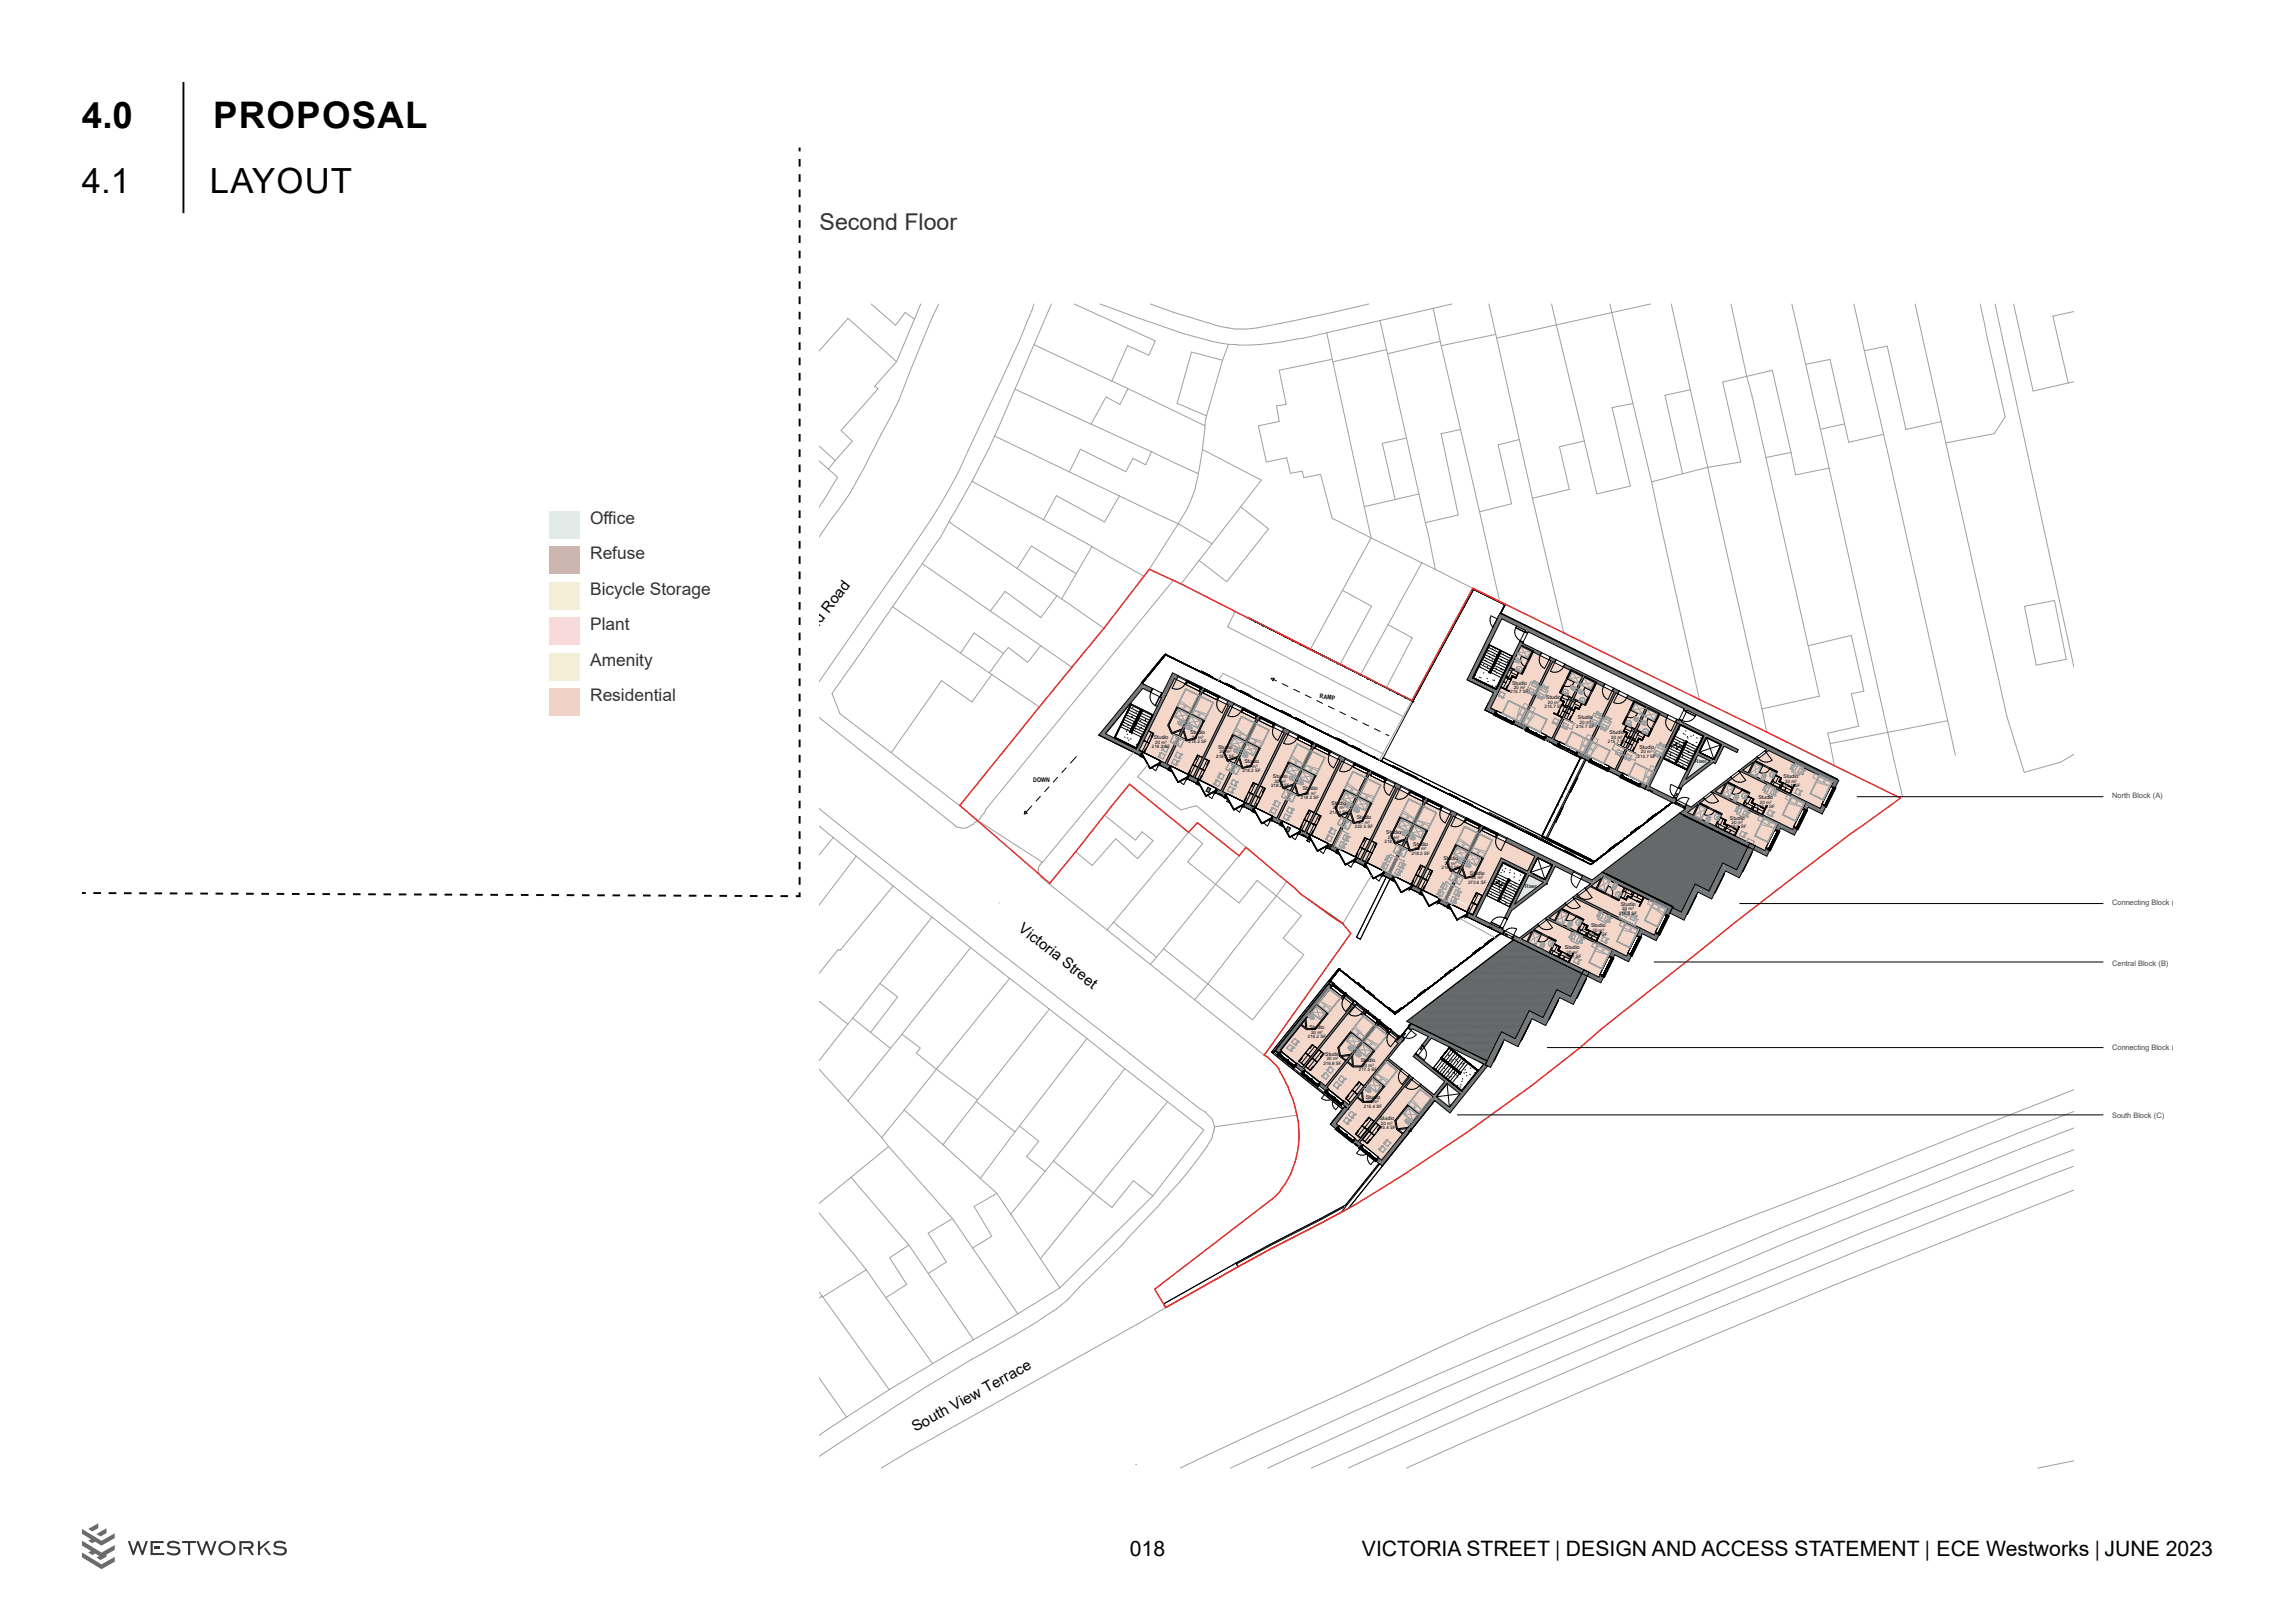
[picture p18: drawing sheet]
<svg xmlns="http://www.w3.org/2000/svg" width="420mm" height="297mm" viewBox="0 0 420 297" stroke-linecap="round" stroke-linejoin="round" font-family="sans-serif">
<defs><g id="words">
<g font-size="6.7">
<text x="15" y="23.4">4.0</text>
<text x="39" y="23.4">PROPOSAL</text>
</g>
<g font-size="6.3">
<text x="15" y="35.3">4.1</text>
<text x="38.4" y="35.3">LAYOUT</text>
</g>
<text font-size="4.2" fill="#333233" x="150" y="42.1">Second Floor</text>
<g font-size="3.9">
<text x="206.8" y="284.8">018</text>
<text x="249.2" y="284.8">VICTORIA STREET | DESIGN AND ACCESS STATEMENT | ECE Westworks | JUNE 2023</text>
</g>
<g font-size="3.2" fill="#333233">
<text x="108" y="95.8">Of</text>
<text x="110.5" y="95.8">f</text>
<text x="110.5" y="95.8">ice</text>
<text x="108" y="102.3">Refuse</text>
<text x="108" y="108.8">Bicycle Storage</text>
<text x="108" y="115.3">Plant</text>
<text x="108" y="121.8">Amenity</text>
<text x="108" y="128.3">Residential</text>
</g>
<g font-size="2.8" fill="#000001">
<text x="143.1" y="123.5" transform="rotate(-53 143.1 123.5)">Culverland Road</text>
<text x="186.2" y="170.2" transform="rotate(38 186.2 170.2)">Victoria Street</text>
<text x="167.5" y="262.1" transform="rotate(-29 167.5 262.1)">South View Terrace</text>
</g>
<g font-size="1.4" fill="#434547">
<text x="386.5" y="146.1">North Block (A)</text>
<text x="386.5" y="165.6">Connecting Block (A-B)</text>
<text x="386.5" y="176.8">Central Block (B)</text>
<text x="386.5" y="192.2">Connecting Block (B-C)</text>
<text x="386.5" y="204.5">South Block (C)</text>
</g>
<g font-size="1.2" fill="#000001">
<text x="241.5" y="127.8" transform="rotate(6 241.5 127.8)">RAMP</text>
<text x="189.1" y="143.1">DOWN</text>
</g>
<g font-size="1" fill="#000001">
<text x="276.7" y="125.3">Studio</text>
<text x="283" y="127.9">Studio</text>
<text x="288.8" y="131.7">Studio</text>
<text x="211.1" y="135.2">Studio</text>
<text x="217.8" y="134.3">Studio</text>
<text x="222.9" y="137">Studio</text>
<text x="294.6" y="134.3">Studio</text>
<text x="300" y="137">Studio</text>
<text x="227.7" y="139.7">Studio</text>
<text x="232.9" y="142.4">Studio</text>
<text x="310.2" y="139.6">Riser</text>
<text x="326.4" y="142.4">Studio</text>
<text x="238.4" y="144.6">Studio</text>
<text x="243.7" y="147.2">Studio</text>
<text x="248.3" y="149.9">Studio</text>
<text x="316.6" y="150">Studio</text>
<text x="321.8" y="146.2">Studio</text>
<text x="253.7" y="152.6">Studio</text>
<text x="258.6" y="154.7">Studio</text>
<text x="264.1" y="157.4">Studio</text>
<text x="269" y="160.1">Studio</text>
<text x="279.1" y="162.5">Riser</text>
<text x="296.6" y="165.7">Studio</text>
<text x="286.4" y="173.7">Studio</text>
<text x="291.2" y="169.6">Studio</text>
<text x="239.7" y="188.4">Studio</text>
<text x="242.5" y="193.2">Studio</text>
<text x="249" y="194.4">Studio</text>
<text x="249.9" y="201.1">Studio</text>
<text x="252.4" y="205">Studio</text>
</g>
<g font-size=".8" fill="#000001">
<text x="276.4" y="126.9">215.7 SF</text>
<text x="277" y="126.1">20 m²</text>
<text x="282.7" y="129.6">215.7 SF</text>
<text x="283.3" y="128.8">20 m²</text>
<text x="210.8" y="136.9">218.2 SF</text>
<text x="211.4" y="136.1">20 m²</text>
<text x="217.5" y="136">218.2 SF</text>
<text x="218.1" y="135.2">20 m²</text>
<text x="223.2" y="137.9">20 m²</text>
<text x="288.5" y="133.3">215.7 SF</text>
<text x="289.1" y="132.5">20 m²</text>
<text x="294.2" y="136">215.7 SF</text>
<text x="294.9" y="135.2">20 m²</text>
<text x="300.3" y="137.9">20 m²</text>
<text x="222.6" y="138.6">218.2 SF</text>
<text x="227.4" y="141.3">218.2 SF</text>
<text x="228" y="140.5">20 m²</text>
<text x="232.6" y="144">218.2 SF</text>
<text x="233.2" y="143.2">20 m²</text>
<text x="299.7" y="138.6">215.7 SF</text>
<text x="326.1" y="144">216.1 SF</text>
<text x="326.7" y="143.2">20 m²</text>
<text x="238.1" y="146.2">218.2 SF</text>
<text x="238.7" y="145.5">20 m²</text>
<text x="243.4" y="148.9">214.0 SF</text>
<text x="244" y="148.1">20 m²</text>
<text x="321.5" y="147.8">216.0 SF</text>
<text x="322.1" y="147.1">20 m²</text>
<text x="248" y="151.6">222.5 SF</text>
<text x="248.6" y="150.8">21 m²</text>
<text x="253.4" y="154.3">218.2 SF</text>
<text x="254" y="153.5">20 m²</text>
<text x="258.9" y="155.6">20 m²</text>
<text x="316.2" y="151.6">216.0 SF</text>
<text x="316.9" y="150.8">20 m²</text>
<text x="258.3" y="156.4">218.2 SF</text>
<text x="263.8" y="159.1">218.2 SF</text>
<text x="264.4" y="158.3">20 m²</text>
<text x="268.7" y="161.7">273.6 SF</text>
<text x="269.3" y="160.9">25 m²</text>
<text x="296.3" y="167.4">215.5 SF</text>
<text x="296.9" y="166.6">20 m²</text>
<text x="290.8" y="171.3">216.1 SF</text>
<text x="291.4" y="170.5">20 m²</text>
<text x="286.1" y="175.3">216.1 SF</text>
<text x="286.7" y="174.5">20 m²</text>
<text x="239.3" y="190">216.2 SF</text>
<text x="239.9" y="189.2">20 m²</text>
<text x="242.2" y="194.8">216.8 SF</text>
<text x="242.8" y="194.1">20 m²</text>
<text x="248.7" y="196">217.5 SF</text>
<text x="249.3" y="195.2">20 m²</text>
<text x="249.6" y="202.7">215.4 SF</text>
<text x="250.2" y="201.9">20 m²</text>
<text x="252.1" y="206.7">215.4 SF</text>
<text x="252.7" y="205.9">20 m²</text>
</g>
</g></defs>
<g fill="#333233">
<path d="M30.7 282.3a1.78 1.78 0 0 1 2.2 0l-.2 .3a1.41 1.41 0 0 0-1.7-.1v.3l.2 .1 .6 .1a.89 .89 0 0 1 .9 .2 .89 .89 0 0 1 .3 .9 1.79 1.79 0 0 1-2.5 .1l.2-.3a1.52 1.52 0 0 0 1.9 .1 .55 .55 0 0 0-.2-.6 .55 .55 0 0 0-.6-.1 .99 .99 0 0 1-1.2-.6z"/>
<path d="M33.3 282h2.6v.4h-1.1v2.2h-.4v-2.2h-1.1z"/>
<path d="M36 282h.4l.6 1.9 .6-1.9h.4l.6 1.9 .6-1.9h.4l-.8 2.6h-.3l-.7-2-.7 2h-.3z"/>
<path d="M23.4 282h.4l.6 1.9 .7-1.9h.3l.6 1.9 .7-1.9h.4l-.9 2.6h-.3l-.7-2-.7 2h-.2z"/>
<path d="M50.2 282.3a1.78 1.78 0 0 1 2.2 0l-.2 .3a1.41 1.41 0 0 0-1.7-.1v.3l.2 .1 .6 .1a.89 .89 0 0 1 .9 .2 .89 .89 0 0 1 .2 .9 1.79 1.79 0 0 1-2.4 .1l.1-.3a1.52 1.52 0 0 0 1.9 .1 .55 .55 0 0 0-.1-.6 .55 .55 0 0 0-.6-.1 .99 .99 0 0 1-1.2-.6z"/>
<path d="M28.2 283h1.1v.4h-1.1z"/>
<path d="M27.6 282h2.4v.4h-2.1v1.8h2.2v.4h-2.5z"/>
<path d="M43.8 282h1.8a.72 .72 0 0 1 .8 .6 .72 .72 0 0 1-.6 .8l.7 1.2h-.4l-.8-1.1h-.8v-.4l1.3-.1a.35 .35 0 0 0 0-.6h-1.6v2.2h-.4z"/>
<path d="M47.2 282h.4v1.1l1.4-1.1h.5l-1.9 1.6v1h-.4z"/>
<path d="M48.3 283.4l.3-.2 1 1.4h-.4z"/>
<path d="M40.7 282.6a1.1 1.1 0 0 0 .1 1.5 1.1 1.1 0 0 0 1.6-.1 1.1 1.1 0 0 0-.2-1.5 1.1 1.1 0 0 0-1.5 .1zM40.4 282.3a1.54 1.54 0 0 1 1.9-.2 1.54 1.54 0 0 1 .7 1.7 1.6 1.6 0 0 1-1.8 .8 1.6 1.6 0 0 1-1.2-1.5z"/>
</g>
<g fill="#6b6b6b">
<path d="M15 284.1l3.6 2.2 2.4-1.4v.9l-2.4 1.4-3.6-2.2z"/>
<path d="M15 281.9l3.6 2.2 2.4-1.4v.9l-1.5 .9v.4l-1.1 .6-.8-.5 .6-.3-.8-.4-.5 .3-.8-.5 .5-.3-1.6-1z"/>
<path d="M17.6 280.7l1.9-1v.9l-1.1 .6z"/>
<path d="M16.1 279.8l1.9-1v.8l-1.1 .7z"/>
<path d="M15 279.8l3.6 2.2 2.4-1.4v.9l-2.4 1.3-1.2-.7-.5 .3-.8-.4 .5-.3-1.6-1z"/>
</g>
<path d="M33.6 15v24" fill="none" stroke="#000" stroke-width=".35"/>
<path d="M100.5 93.5h5.5v5h-5.5z" fill="#d9ede5"/>
<path d="M100.5 100h5.5v5h-5.5z" fill="#cfb4b3"/>
<path d="M100.5 106.5h5.5v5h-5.5z" fill="#f6f1de"/>
<path d="M100.5 113h5.5v5h-5.5z" fill="#f4dedd"/>
<path d="M100.5 119.5h5.5v5h-5.5z" fill="#efebc3"/>
<path d="M100.5 126h5.5v5h-5.5z" fill="#efd7c8"/>
<path d="M17.1 163.4l127.8 .6M146.3 161.9v-133.5" fill="none" stroke="#000" stroke-width=".35" stroke-dasharray="1.4 1.4" stroke-linecap="butt"/>
<path d="M146.3 27v.7M15 163.4h.7M146.3 163.3v.7h-.7" fill="none" stroke="#000" stroke-width=".35"/>
<g fill="#75797b">
<path d="M274.5 112.2l16.7 8.2-.3 .7-16.8-8.2z"/>
<path d="M330.6 146.7l3.2 1.5-.3 .8-3.3-1.7z"/>
<path d="M326.2 150.9l1.9 .9-.4 .7-1.8-.9z"/>
<path d="M295.8 174.1l1.9 .8-.4 .7-1.8-.9z"/>
<path d="M300.9 170.2l1.8 .9-.3 .7-1.8-.9z"/>
<path d="M292.5 160.1l.8-.5 12.1 6-.4 .7z"/>
<path d="M308.2 149.2l.7-.5 14.1 6.9-.4 .7z"/>
<path d="M273.3 126.8l.7 .3-1.2 2.5-.7-.4z"/>
<path d="M291.2 120.5l44.6 21.9-.3 .7-44.6-22z"/>
<path d="M262.4 200.4h.2a.37 .37 0 0 1 .3 .3 .37 .37 0 0 1-.1 .4l-4.4 5.6-.2-.1-.4 .5 .1 .1-4.6 5.7a.35 .35 0 0 1-.5 .3h-.1a.31 .31 0 0 1-.3-.3 .31 .31 0 0 1 .2-.3z"/>
<path d="M247.2 184.2a.26 .26 0 0 1 .3 .2 .26 .26 0 0 1-.2 .3l-8.4 10.5a.29 .29 0 0 1-.3 .3 .29 .29 0 0 1-.3-.2z"/>
<path d="M251.5 187.6a.26 .26 0 0 1 .3 .2 .26 .26 0 0 1-.2 .3l-8.7 10.8a.35 .35 0 0 1-.2-.3 .35 .35 0 0 1 .2-.3z"/>
<path d="M256.2 190.4a.25 .25 0 0 1 .4 .2 .25 .25 0 0 1-.3 .3l-9.3 11.6a.35 .35 0 0 1-.5 .3l-.1-.1z"/>
<path d="M257.9 197.2a.35 .35 0 0 1 .2 .4 .35 .35 0 0 1-.3 .3l-8.8 10.9a.22 .22 0 0 1-.3 .2 .22 .22 0 0 1 0-.4z"/>
<path d="M272.1 129.2l-.4 .7 1.7 .8 .2-.4 .2 .1 .1-.3zM277.1 131.7l-.1 .2 .1 .1-.2 .5 2.3 1.1 .2-.5 .2 .1 .1-.2zM282.9 134.6l-.2 .2 .2 .1-.2 .4 1 .5 .3-.7z"/>
<path d="M284 135.1l-.3 .7 1.3 .6 .2-.4 .1 .1-.1 .4 .3-.7zM288.7 137.4l-.2 .2 .2 .1-.2 .5 2.4 1.2 .4-.7zM294.4 140.3l-.3 .6 2.4 1.2 .2-.4 .2 .1 .1-.3zM300.2 143.1l-.1 .3h.2l-.2 .5 .9 .5 .4-.7z"/>
<path d="M330.2 147.4l-.3 .7 .3 .1 .1-.2 .4 .2 .2-.5zM328.3 151.3l-.6 1.2 .7 .3 .5-1-.4-.3 .1-.1z"/>
<path d="M335.8 142.5l-.7 1.4 .7 .4 .7-1.5zM333.5 147.1l-.4 .8 .7 .3 .4-.8z"/>
<path d="M325.5 150.5l-.7 1.4 .3 .2 .1-.2 .4 .2 .6-1.2zM323.3 155.1l-.7 1.2 .8 .4 .5-1.1-.5-.2 .1-.2z"/>
<path d="M295.1 173.7l-.7 1.4 .3 .1 .1-.1 .4 .2 .6-1.3zM292.9 178.3l-.6 1.2 .7 .3 .5-1-.5-.2 .1-.2z"/>
<path d="M300.2 169.8l-.7 1.4 .7 .4 .7-1.4zM297.9 174.4l-.6 1.2 .8 .4 .5-1.3z"/>
<path d="M305.4 165.6l-.8 1.8 .2 .1 .2-.2 .4 .2 .7-1.5zM303 170.6l-.6 1.2 .7 .3 .5-1-.4-.2 .1-.2z"/>
<path d="M221.1 144.1l-.4 .6 .6 .3 .3-.7zM224.5 146.6l.5 .3zM235.7 151.3l-.4 .7 .6 .2 .3-.7zM239.1 153.8l.5 .3z"/>
</g>
<g fill="#d5d7d6">
<path d="M223 145.2v.1l.6 .3 .1-.1zM238.4 152.7l-.1 .2 .6 .3 .1-.2zM272.4 169.6l-.1 .1 .7 .3v-.2z"/>
<path d="M283.1 153.4l-.1 .1 8.4 4.2 .2 .1 .1-.1zM291.6 157.8l.2-.1z"/>
</g>
<path d="M257.4 186.9l19.6-14.9 12.5 6.1-2 4.2-2.6-1.2-2.5 5.1-2.6-1.3-2.5 5.1-2.5-1.2-2.6 5.3z" fill="#fff"/>
<g fill="#f4d7c8">
<path d="M284.2 121.1l-5.6 11.3 5.4 2.7 1.9-3.8-1.6-.8h.1l1.5 .7 1.7-3.4-2.2-1 2-4.1zM287.6 122.8l-1.9 3.9 2 1 1.9-3.9z"/>
<path d="M301.5 129.7l-1.9 3.8 2 1 1.9-3.9zM299.5 133.7l-1.7 3.4 1.6 .7-.1 .1-1.5-.7-1.9 3.8 5.5 2.7 5.5-11.4-3.2-1.6-2 4.1z"/>
<path d="M225.1 129.2l-6.4 13.1 4.7 2.4 2.4-4.9-1.2-.6-.7-1.5 1.6-3.3 2.4 1.2 2-4.1zM225.6 134.7l-1.5 3 .6 1.4 1.8-.7 1.3-2.7zM224.9 139.2l1 .4 .5-.9z"/>
<path d="M230.2 131.7l-1.9 4 2.3 1.3-1.6 3.2-1.6 .4-1.2-.6-2.4 4.8 4.7 2.4 6.5-13.1zM228.2 135.9l-1.3 2.7 .5 1.8 1.5-.3 1.5-3.1zM226.7 138.9l-.4 .9 .9 .5z"/>
<path d="M235.4 134.3l-6.5 13 4.8 2.4 2.3-4.8-1.2-.6-.7-1.5 1.7-3.3 2.3 1.1 2-4zM235.8 139.7l-1.5 3.1 .6 1.3 1.8-.7 1.3-2.6zM235.1 144.2l1 .5 .5-1z"/>
<path d="M240.5 136.8l-2 4 2.3 1.2-1.6 3.3-.7 .1a1.33 1.33 0 0 1-1.7-.2l-.4-.1-2.4 4.8 4.8 2.3 6.4-13.1zM238.4 141l-1.3 2.6 .6 1.8 1.4-.3 1.5-3.1zM236.9 143.9l-.4 1 .9 .4z"/>
<path d="M245.6 139.3l-6.5 13.1 4.7 2.3 2.3-4.9-1.1-.5-.7-1.5 1.7-3.3 2.2 1.1 2-4zM246 144.7l-1.5 3.1 .6 1.3 1.7-.6 1.3-2.7zM245.4 149.3l.8 .4 .5-.9z"/>
<path d="M260.9 146.8l-2 4.1 2.4 1.1-1.2 2.3-.5 1-1.6 .4-1.2-.6-2.4 4.8 4.8 2.4 6.4-13.1zM258.8 151l-1.3 2.7 .6 1.8 1.4-.3 1.5-3.1zM257.4 154l-.5 .9 .9 .5z"/>
<path d="M243.5 180.8l-2.3 2.8a.33 .33 0 0 0-.1 .4 .33 .33 0 0 0 .3 .2l1.2 .9a.37 .37 0 0 1 .4 .3 .37 .37 0 0 1-.3 .5l-2 2.5h-1.6l-.6-.5a.35 .35 0 0 0-.4-.3 .35 .35 0 0 0-.3 .3l-3.2 4a.4 .4 0 0 0 .1 .6l2.5 2h.2l.9 .8 8.9-11.1-.1-.2a.31 .31 0 0 0 .2-.3 .31 .31 0 0 0-.3-.3l-.6-.5a.34 .34 0 0 0-.3-.3 .34 .34 0 0 0-.4 .3 .26 .26 0 0 1-.3-.2 .26 .26 0 0 1 .2-.3l-2-1.7zM240.8 184.1l-1.8 2.3 .2 1.8h1.4l1.8-2.3a.35 .35 0 0 0 .3-.3 .35 .35 0 0 0-.2-.3l-1.6-1.2zM238.8 186.6l-.3 .4a.35 .35 0 0 0-.3 .4 .35 .35 0 0 0 .3 .3l.5 .4z"/>
<path d="M280.7 170.1l4.1 2-1.1 2.3 3.4 1.7 .8-1.7-.8 1.7 5.5 2.7 2.4-4.8-11.8-5.8zM280.6 170.3l-1 2.1 3.9 1.9 1-2.1zM278.5 171.8l.9 .5 .9-1.9zM294.8 175.1l-.1 .1 .1 .1 .1-.2zM293.1 178.4l-.1 .2h.1l.1-.2z"/>
<path d="M295.7 126.8l-5.6 11.3 5.5 2.7 1.8-3.8-1.5-.7 .1-.1 1.5 .7 1.6-3.4-2.2-1 2.1-4.1zM299.1 128.5l-1.9 3.9 2 1 2-3.9z"/>
</g>
<g fill="#75797b">
<path d="M271.5 194.7l.7 .3-6.5 8.2a.32 .32 0 0 1-.2 .4 .32 .32 0 0 1-.4-.1l-.1-.1a.32 .32 0 0 1-.2-.4 .32 .32 0 0 1 .3-.2z"/>
<path d="M259 187.6l13.1 6.5-.3 .7-13.3-6.5z"/>
<path d="M283.2 168.2l.4-.2 10.5 5.2 1 .5-.1 .3z"/>
<path d="M313.6 145l.4-.2 11.5 5.7-.2 .4z"/>
<path d="M318.6 141.2l.4-.3 11.6 5.8-.2 .3z"/>
<path d="M258.2 187.4l-.2 .3a.32 .32 0 0 0-.3 .3 .32 .32 0 0 0 .4 .3 .35 .35 0 0 0 .5-.3l.4-.4-.7-.3zM256.4 189.6l-.1 .2a.35 .35 0 0 0-.3 .4 .35 .35 0 0 0 .4 .2v.1a.4 .4 0 0 0 .6-.4v-.1l-.3-.3-.2-.1z"/>
<path d="M290 162.5l.1 .1a.2 .2 0 0 0 .2 .2 .2 .2 0 0 0 .2-.1l1.6-1.3-.4-.2zM287.9 164.2v.1a.19 .19 0 0 0 .2 .2 .19 .19 0 0 0 .2-.2l.2-.1a.27 .27 0 0 0 .3-.3 .27 .27 0 0 0-.2-.3zM282.8 168a.26 .26 0 0 0 .2 .3 .26 .26 0 0 0 .3-.2l3.1-2.3a.25 .25 0 0 0 .2-.2 .25 .25 0 0 0-.2-.3 .25 .25 0 0 0-.3 .2zM277.4 172.1l.4 .2 3.5-2.6a.27 .27 0 0 0 .2-.3 .27 .27 0 0 0-.2-.3 .27 .27 0 0 0-.3 .3z"/>
<path d="M323 137.4h.1a.19 .19 0 0 0 .1 .3 .19 .19 0 0 0 .3-.2l.2-.2-.4-.2zM318.2 141.1a.26 .26 0 0 0 .2 .2 .26 .26 0 0 0 .3-.1l2.8-2.2a.26 .26 0 0 0 .3-.2 .26 .26 0 0 0-.3-.3 .26 .26 0 0 0-.3 .2zM313.2 144.9l.3 .3 3.1-2.5a.27 .27 0 0 0 .3-.2 .27 .27 0 0 0-.2-.3 .27 .27 0 0 0-.3 .2zM308.8 148.2l.4 .2 2.5-1.9a.25 .25 0 0 0 .3-.2 .25 .25 0 0 0-.4-.3z"/>
</g>
<path d="M278.4 118.2l-2 3.9 2.1 1 1.9-3.9zM276.4 122.3l-1.7 3.4 1.5 .7v.1l-1.5-.7-1.9 3.8 5.4 2.6 5.6-11.3-3.2-1.6-2 4.1z" fill="#f4d7c8"/>
<g fill="#75797b">
<path d="M270.7 151.7l.4 .2-6.5 13.1-.4-.2z"/>
<path d="M265.6 149.2l.4 .2-6.5 13.1-.4-.2z"/>
<path d="M235 134.1l.3 .2-6.4 13-.4-.1z"/>
<path d="M250.2 141.6l.4 .2-6.5 13.1-.3-.2z"/>
<path d="M255.4 144.1l.4 .3-6.6 13-.2-.2z"/>
<path d="M260.5 146.7l.4 .2-6.5 13-.4-.1z"/>
<path d="M240.1 136.6l.3 .2-6.4 13.1-.4-.2z"/>
<path d="M245.2 139.1l.3 .2-6.4 13.1-.4-.2z"/>
<path d="M224.8 129l.3 .2-6.4 13.1-.4-.2z"/>
<path d="M229.9 131.6l.3 .2-6.4 13-.2-.1h-.2z"/>
<path d="M274.7 157l.5 .3-5.1 10.4-.5-.3z"/>
<path d="M275.3 157.3l4.2 2.1-.2 .5-4.3-2.1z"/>
<path d="M202.3 134.3l-.5 .6 6.8 3.3 .3-.4 .2 .1 .1-.3zM212.4 139.2l-.1 .3 .1 .1-.2 .4 1.6 .8 .2-.4h.3l.1-.2zM217.5 141.8l-.1 .2 .2 .1-.3 .4 1.7 .8 .2-.4h.2l.1-.2zM222.6 144.3l-.1 .2 .2 .1-.2 .5 .5 .2 .1-.1 .9 .6 .2-.4h.3l.1-.2zM227.7 146.8l-.1 .8 1.6 .8 .2-.5 .2 .1 .1-.3zM232.8 149.3l-.1 .3 .2 .1-.2 .4 1.5 .8 .2-.5 .3 .1 .1-.2zM237.9 151.8l-.1 .3 .2 .1-.2 .4 .5 .3 .1-.2 1 .7 .2-.4h.2l.1-.2zM243.1 154.4l-.2 .2 .2 .1-.2 .4 .5 .3 .4-.7z"/>
<path d="M215.3 123.5l-.4 .7 .4 .1 .3-.7zM217.2 124.5l-.3 .6 .2 .1 .3-.7zM219.8 125.7l-.3 .7 .8 .4 .3-.7zM223 127.3l-.4 .7 .3 .1 .3-.7zM224.8 128.2l-.4 .7 1.1 .5 .3-.7zM227.4 129.5l-.3 .6 .2 .2 .3-.7zM230 130.8l-.3 .6 .8 .4 .3-.7zM233.2 132.3l-.4 .7 .3 .1 .3-.7zM235 133.2l-.4 .7 1.1 .5 .4-.7zM237.6 134.5l-.3 .7 .2 .1 .4-.7zM240.2 135.8l-.3 .7 .8 .4 .3-.7zM243.4 137.3l-.3 .7 .2 .1 .3-.7zM245.2 138.2l-.3 .7 1 .5 .4-.7zM247.8 139.6l-.3 .6 .2 .1 .4-.7zM250.4 140.8l-.3 .7 .1 .1 .4-.7z"/>
<path d="M279.5 159.4l-4.2 8.5 .5 .2 4.3-8.4zM274.5 169.7l-.1 .1 .5 .3 .1-.2z"/>
</g>
<g fill="#f4d7c8">
<path d="M250.6 141.8l-2 4 2.4 1.2-1.1 2.3-.5 1-1.5 .4-1.4-.7-2.4 4.9 4.9 2.3 6.4-13.1zM248.5 146l-1.3 2.5 .7 2 1.4-.4 1.5-3zM247.1 148.8l-.5 1 1 .6z"/>
<path d="M255.8 144.3l-6.5 13.1 4.8 2.4 2.3-4.9-1.2-.6-.7-1.5 1.7-3.3 2.4 1.2 1.9-4zM256.3 149.8l-1.6 3 .6 1.4 1.8-.7 1.3-2.6zM255.6 154.3l.9 .5 .5-1z"/>
<path d="M266 149.4l-6.5 13.1 4.8 2.3 2.3-4.8-1.2-.6-.7-1.5 1.7-3.3 2.4 1.1 1.9-4zM266.4 154.8l-1.5 3.1 .6 1.3 1.8-.7 1.4-2.6zM265.8 159.3l.9 .5 .5-1z"/>
<path d="M271.1 151.9l-2 4 2.3 1.2-1.6 3.3-1.6 .4-1.2-.6-1.9 3.7 3.4 1.7-.1 .1-3.3-1.6-.5 .9 5 2.4 5.1-10.4 4.9 2.4 1.3-2.7zM269 156.1l-1.3 2.6 .6 1.9 1.4-.4 1.5-3.1zM267.6 159l-.5 1 .9 .4z"/>
</g>
<path d="M288.3 164.4l.4-.3 11.5 5.7-.2 .3z" fill="#75797b"/>
<g fill="#f4d7c8">
<path d="M321.2 139.2l4.1 2-1.1 2.3 3.4 1.7 .8-1.7-.8 1.7 5.5 2.7 2.4-4.8-11.8-5.8zM321.1 139.4l-1 2.1 3.9 1.9 1-2.1zM319 140.9l.9 .5 .9-1.9z"/>
<path d="M316.2 143.1l4 2-1.1 2.2 3.4 1.7 .8-1.6-.7 1.7 5.5 2.7 2.3-4.8-11.7-5.8zM316.1 143.2l-1.1 2.1 3.9 2 1.1-2.2zM313.9 144.8l1 .4 .9-1.8zM330.2 148v.2zM328.6 151.4l-.1 .1 .1 .1z"/>
<path d="M311.1 146.9l4.1 2-1.2 2.3 3.4 1.7 .9-1.6-.8 1.6 5.5 2.7 2.3-4.7-11.7-5.8zM311 147.1l-1 2.1 3.9 1.9 1-2.1zM308.8 148.7l1 .4 .9-1.8zM325.2 151.9l-.1 .2h.1zM323.5 155.2l-.1 .2h.1z"/>
</g>
<g fill="#75797b">
<path d="M307.4 148.8l1-.8 .8 .4-1 .8z"/>
<path d="M283.8 120.9l.3 .2-5.5 11.3-.4-.2z"/>
<path d="M289.6 123.8l.3 .2-5.5 11.3-.4-.2z"/>
<path d="M295.4 126.6l.3 .2-5.5 11.3-.4-.2z"/>
<path d="M306.9 132.3l.6 .3-5.6 11.3-.4-.1-.2-.1z"/>
<path d="M310.5 137.4l3.2 1.6-.3 .5-3.2-1.6z"/>
<path d="M315.2 135.8l.6 .3-1.9 3.6-.5-.2z"/>
<path d="M301.2 129.5l.3 .2-5.6 11.3-.3-.2z"/>
<path d="M269.5 124l4.8 2.4-.3 .7-4.8-2.4z"/>
<path d="M274.1 112.9l.7 .4-5.7 11.4-.6-.3z"/>
<path d="M279.1 115.4l-.1 .1 .6 .3 .1-.2zM278.2 117.3l-4.4 8.8 .5 .3 4.4-8.8z"/>
<path d="M278.6 117.7l-.2 .5 3.5 1.7 .2-.5zM283.7 120.2l-.2 .5 1 .5 .3-.5zM286.4 121.5l-.3 .5 7.4 3.6 .2-.5zM295.3 125.9l-.3 .5 1.1 .6 .2-.6zM297.9 127.2l-.2 .5 7.3 3.7 .3-.6zM306.9 131.6l-.3 .5 .9 .5 .2-.5z"/>
<path d="M310.2 137.9l-3.1 6.2 .5 .2 3.1-6.1zM306.3 145.9l-.1 .1 .5 .3 .1-.2z"/>
</g>
<path d="M285.8 166.2l4.1 2-1.2 2.3 3.4 1.7 .9-1.6-.8 1.6 5.5 2.7 2.3-4.7-11.7-5.8zM285.7 166.4l-1.1 2.1 4 1.9 1-2.1zM283.5 168l1 .4 .9-1.8z" fill="#f4d7c8"/>
<path d="M307.7 132.1l4.7 2.2-.3 .5-4.6-2.2z" fill="#75797b"/>
<g fill="#f4d7c8">
<path d="M289.9 123.9l-1.9 3.9 2.1 1 1.9-3.9zM287.9 128l-1.6 3.4 1.5 .8-1.6-.7-1.9 3.8 5.5 2.6 5.6-11.3-3.3-1.6-2 4.1z"/>
<path d="M293.3 160.5l-1 2.1 3.9 2 1-2.2zM291.2 162.1l.9 .4 .9-1.7zM288.6 164.1l14.2 7 2.3-4.8-4.2-2.1-.8 1.7-.1-.1 .8-1.6-3.4-1.7-1.1 2.3-5.2-2.6zM304.9 167.3v.2zM303.3 170.7l-.1 .2h.1z"/>
</g>
<g fill="#75797b">
<path d="M312.4 134.4l2.8 1.3-.2 .6-2.9-1.5z"/>
<path d="M311.8 134.7l.5 .2-1.3 2.7-.5-.2z"/>
<path d="M315.8 136l2.3 1.2-.2 .5-2.4-1.2z"/>
<path d="M291.4 161l1.1-.9 .8 .4-1.1 .9z"/>
<path d="M308.2 129.7v.2l.5 .2 .1-.1zM307.3 131.7l-.1 .1 .6 .3v-.2z"/>
</g>
<path d="M293.2 159.6l14.2-10.8 4.7 2.3v.1l.4 .1 .1 .2 .4 .1 .3 .2 .5 .2v.1l.1-.1 .7 .4 1.4 .6v.1l.4 .2v.1l1.3 .5v.1l.1-.1 .7 .5 1.4 .5-2.1 4.3-2.5-1.3-2.5 5.1-2.6-1.2-2.5 5.1-1.6-.8v-.3z" fill="#fff"/>
<g fill="#75797b">
<path d="M246 202.5l.3 .1a.37 .37 0 0 1 .3 .2 .37 .37 0 0 1-.1 .4l-1.6 2a.35 .35 0 0 1-.5 .3l-.2-.1a.32 .32 0 0 1-.2-.4 .32 .32 0 0 1 .3-.3z"/>
<path d="M254.1 193.7a.32 .32 0 0 0-.1 .4 .32 .32 0 0 0 .3 .2l1.7 1.4a.25 .25 0 0 0 .3 .1 .25 .25 0 0 0 .2-.3 .25 .25 0 0 0-.3-.2zM257.9 196.8a.33 .33 0 0 0-.1 .4 .33 .33 0 0 0 .3 .2h.1a.24 .24 0 0 0 .4-.1 .24 .24 0 0 0-.3-.3zM259.9 198.5l-.1 .2 2 1.6a.3 .3 0 0 0 .5 .2l.1-.3-2.4-1.8z"/>
<path d="M261.4 189.7l-.9 1.2a.31 .31 0 0 0-.2 .3 .31 .31 0 0 0 .3 .3l.1 .1 1.2-1.6zM259 192.8l-.1 .1a.36 .36 0 0 0-.2 .4 .36 .36 0 0 0 .4 .3 .34 .34 0 0 0 .3-.3 .34 .34 0 0 0-.2-.4z"/>
<path d="M243.9 205.1l-.1 .2a.34 .34 0 0 0-.3 .4 .34 .34 0 0 0 .3 .3l.3 .2a.33 .33 0 0 0 .3 .3 .33 .33 0 0 0 .3-.2l.1-.1a.19 .19 0 0 0 .3-.1 .19 .19 0 0 0-.2-.2zM247.9 208.3l-.2 .2 .2 .2a.33 .33 0 0 0-.3 .3 .33 .33 0 0 0 .3 .3l.1-.1 .5 .4a.27 .27 0 0 0 .2 .4 .27 .27 0 0 0 .3-.3h.2l.2-.2zM252.2 211.8l-.2 .2 .1 .1a.31 .31 0 0 0-.2 .4 .31 .31 0 0 0 .3 .3l.2 .1 .1-.2a.37 .37 0 0 0 .3-.4 .37 .37 0 0 0-.3-.3z"/>
</g>
<g fill="#fff">
<path d="M275 157.9l4.1 2-.9 2.1-2.1-1.2-.2 .1-1.9-1z"/>
<path d="M276.2 161l2 1-.2 .4-2-1z"/>
<path d="M276 161.5l1.9 .9-.2 .4-1.9-.9z"/>
<path d="M275.8 161.9l1.9 .9-.2 .5-1.9-1z"/>
<path d="M275.6 162.3l1.9 1-.2 .4-1.9-.9z"/>
<path d="M275.4 162.8l1.9 .9-.2 .5-1.9-1z"/>
<path d="M275.2 163.2l1.9 1-.2 .4-2-1z"/>
<path d="M274.9 163.7l2 .9-.2 .4-2-.9z"/>
<path d="M274.7 164.1l1.9 .9-.2 .5-1.9-1z"/>
<path d="M274.5 164.5l1.9 1-.2 .4-1.9-1z"/>
<path d="M272.3 163.5l1.9 .9-.2 .4-1.9-.9z"/>
<path d="M272.5 163l2 .9-.2 .5-2-1z"/>
<path d="M272.7 162.6l2 .9-.2 .4-2-.9z"/>
<path d="M273 162.1l1.9 1-.2 .4-2-.9z"/>
<path d="M273.2 161.7l1.9 .9-.2 .5-1.9-1z"/>
<path d="M273.8 160.4l2 .9-.3 .5-1.9-1z"/>
<path d="M274 159.9l2 1-.2 .4-2-.9z"/>
<path d="M273.3 161.7l1.1 .5v-.5l-.4-.1-.1 .1zM274.7 161.9l-.3 .4 .7 .3 .2-.4z"/>
<path d="M274.3 161.2l-.3 .3 .4 .2zM274.8 161.7l-.1 .2 .6 .3 .2-.4z"/>
<path d="M273.4 161.3l-.2 .4h.7l.1-.2zM274.4 161.7v.6l.3-.4z"/>
<path d="M273.6 160.8l-.2 .4 .6 .3 .3-.3zM274.4 161.2v.5l.3 .2 .1-.2h.7z"/>
</g>
<path d="M284.1 158.3l.5 .2-1.5 3.2-.4-.4h-.1z" fill="#75797b"/>
<g fill="#fff">
<path d="M307.5 132.7l4.1 2-.9 2-2.1-1.1h-.2l-1.9-.9z"/>
<path d="M308.7 135.8l2 .9-.2 .5-2-1z"/>
<path d="M308.5 136.2l1.9 1-.2 .4-1.9-.9z"/>
<path d="M308.3 136.7l1.9 .9-.2 .4-1.9-.9z"/>
<path d="M308.1 137.1l1.9 .9-.2 .5-1.9-1z"/>
<path d="M307.9 137.5l1.9 1-.2 .4-1.9-.9z"/>
<path d="M307.6 138l2 .9-.2 .5-2-1z"/>
<path d="M307.4 138.4l2 1-.2 .4-2-1z"/>
<path d="M307.2 138.9l1.9 .9-.2 .4-1.9-.9z"/>
<path d="M307 139.3l1.9 .9-.2 .5-1.9-1z"/>
<path d="M304.8 138.2l1.9 1-.2 .4-1.9-1z"/>
<path d="M305 137.8l2 .9-.2 .5-2-1z"/>
<path d="M305.2 137.3l2 1-.2 .4-2-.9z"/>
<path d="M305.5 136.9l1.9 .9-.2 .5-2-1z"/>
<path d="M305.7 136.5l1.9 .9-.2 .4-1.9-.9z"/>
<path d="M306.3 135.2l2 .9-.3 .4-1.9-.9z"/>
<path d="M306.5 134.7l2 .9-.2 .5-2-1z"/>
<path d="M305.7 136.5l1.2 .5v-.5l-.4-.2-.1 .2zM307.2 136.7l-.3 .4 .7 .3 .2-.4z"/>
<path d="M306.8 135.9l-.3 .4 .4 .2zM307.3 136.5l-.1 .2 .6 .3 .2-.5z"/>
<path d="M305.9 136l-.2 .5h.7l.1-.2zM306.9 136.5v.6l.3-.4z"/>
<path d="M306.1 135.6l-.2 .4 .6 .3 .3-.4zM306.9 136v.5l.3 .2 .1-.2h.7z"/>
</g>
<path d="M308.5 142.6l4.4-3.3 .6 .2-5.5 4.3z" fill="#75797b"/>
<g fill="#fff">
<path d="M268.6 194.6l1.4 1a.37 .37 0 0 1 .3 .3 .37 .37 0 0 1-.2 .4l-2.3 2.9a.3 .3 0 0 1-.3 .3 .3 .3 0 0 1-.3-.2l-1-.8a.32 .32 0 0 1-.4-.3 .32 .32 0 0 1 .2-.4l1.1-1.3 .3-.2-.1-.1z"/>
<path d="M266.7 196.2a.32 .32 0 0 1 .4 .2 .32 .32 0 0 1-.3 .4l-.8 1.1a.26 .26 0 0 1-.4 .1 .26 .26 0 0 1-.1-.4z"/>
<path d="M266.4 195.9a.39 .39 0 0 1 .3 .3 .39 .39 0 0 1-.3 .4l-.7 .8a.36 .36 0 0 1-.5 .3 .32 .32 0 0 1-.1-.3 .32 .32 0 0 1 .2-.3z"/>
<path d="M265.9 195.6h.1a.32 .32 0 0 1 .3 .2 .32 .32 0 0 1-.2 .4l-.8 .9a.33 .33 0 0 1-.4 .3l-.3-.2z"/>
<path d="M265.6 195.3a.33 .33 0 0 1 .3 .2 .33 .33 0 0 1-.2 .4l-.7 .9a.35 .35 0 0 1-.5 .3l-.3-.2z"/>
<path d="M265.2 194.9a.4 .4 0 0 1 .3 .4 .4 .4 0 0 1-.3 .4l-.8 1a.31 .31 0 0 1-.3 .1 .31 .31 0 0 1-.2-.2z"/>
<path d="M264.7 194.7l.1-.1a.33 .33 0 0 1 .4 .3 .33 .33 0 0 1-.3 .4l-.9 1.1a.26 .26 0 0 1-.3 .1 .26 .26 0 0 1-.1-.3z"/>
<path d="M264.4 194.4a.32 .32 0 0 1 .4 .2 .32 .32 0 0 1-.3 .4l-.8 1a.29 .29 0 0 1-.3 .2 .29 .29 0 0 1-.2-.3z"/>
<path d="M264 194a.32 .32 0 0 1 .4 .3 .32 .32 0 0 1-.2 .4l-.8 1a.29 .29 0 0 1-.5 .2 .29 .29 0 0 1 .1-.5z"/>
<path d="M263.6 193.8a.32 .32 0 0 1 .4 .2 .32 .32 0 0 1-.2 .4l-.7 .9a.34 .34 0 0 1-.6 .2 .31 .31 0 0 1-.1-.3 .31 .31 0 0 1 .3-.2z"/>
<path d="M265.2 191.8a.39 .39 0 0 1 .3 .4 .39 .39 0 0 1-.3 .4l-.6 .8a.34 .34 0 0 1-.6 .2 .31 .31 0 0 1-.1-.3 .31 .31 0 0 1 .3-.2z"/>
<path d="M265.5 192.2l.1-.1a.33 .33 0 0 1 .3 .3 .33 .33 0 0 1-.2 .4l-.9 1a.27 .27 0 0 1-.3 .2 .27 .27 0 0 1-.2-.3z"/>
<path d="M266 192.4l-1 1.3a.36 .36 0 0 0-.3 .3 .36 .36 0 0 0 .3 .4l1-1.3a.34 .34 0 0 0 .3-.3 .34 .34 0 0 0-.2-.3z"/>
<path d="M266.3 192.7a.32 .32 0 0 1 .4 .3 .32 .32 0 0 1-.2 .4l-.8 .9a.35 .35 0 0 1-.5 .3v-.1a.3 .3 0 0 1-.1-.3 .3 .3 0 0 1 .2-.2z"/>
<path d="M266.7 193.1v-.1a.32 .32 0 0 1 .4 .3 .32 .32 0 0 1-.3 .4l-.8 1.1a.26 .26 0 0 1-.4 .1 .26 .26 0 0 1-.1-.4z"/>
<path d="M267.1 193.3a.39 .39 0 0 1 .3 .4 .39 .39 0 0 1-.3 .4l-.6 .8a.36 .36 0 0 1-.5 .3 .32 .32 0 0 1-.2-.3 .32 .32 0 0 1 .3-.3z"/>
<path d="M267.5 193.7a.32 .32 0 0 1 .3 .2 .32 .32 0 0 1-.2 .4l-.7 .9a.32 .32 0 0 1-.3 .3 .32 .32 0 0 1-.3-.1l-.1-.1z"/>
<path d="M267.8 194a.32 .32 0 0 1 .4 .2 .32 .32 0 0 1-.2 .4l-.7 .9a.36 .36 0 0 1-.5 .3 .32 .32 0 0 1-.2-.3 .32 .32 0 0 1 .3-.3z"/>
<path d="M268.2 194.3h.1a.32 .32 0 0 1 .3 .2 .32 .32 0 0 1-.2 .4l-.8 1a.32 .32 0 0 1-.2 .3 .32 .32 0 0 1-.4-.2l-.1-.1z"/>
</g>
<path d="M259.4 193.2l7.7 6.2a.36 .36 0 0 1 .4 .3 .36 .36 0 0 1-.4 .4l-7.6-6.1a.32 .32 0 0 1-.3-.2 .32 .32 0 0 1 .1-.4z" fill="#75797b"/>
<g fill="#fff">
<path d="M270.6 122l2 .9-.1 .1 .3 .1h.1l1.9 .9-1 2-4.1-2z"/>
<path d="M273 122.6l2 1-.2 .4-2-1z"/>
<path d="M273.3 122.2l1.9 .9-.2 .5-1.9-1z"/>
<path d="M273.5 121.8l1.9 .9-.2 .4-1.9-.9z"/>
<path d="M273.7 121.3l1.9 .9-.2 .5-1.9-1z"/>
<path d="M273.9 120.9l2 .9-.3 .4-1.9-.9z"/>
<path d="M274.1 120.4l2 1-.2 .4-2-.9z"/>
<path d="M274.3 120l2 .9-.2 .5-2-1z"/>
<path d="M274.6 119.6l1.9 .9-.2 .4-2-.9z"/>
<path d="M274.8 119.1l1.9 .9-.2 .5-1.9-1z"/>
<path d="M272.6 118l1.9 1-.2 .4-1.9-.9z"/>
<path d="M272.4 118.5l1.9 .9-.2 .4-1.9-.9z"/>
<path d="M272.2 118.9l1.9 .9-.2 .5-2-1z"/>
<path d="M271.9 119.4l2 .9-.2 .4-2-.9z"/>
<path d="M271.7 119.8l2 .9-.2 .5-2-1z"/>
<path d="M271.5 120.2l1.9 1-.2 .4-1.9-1z"/>
<path d="M271.3 120.7l1.9 .9-.2 .4-1.9-.9z"/>
<path d="M271.1 121.1l1.9 .9-.2 .5-1.9-1z"/>
<path d="M270.9 121.6l1.9 .9-.2 .4-2-.9z"/>
</g>
<g fill="#75797b">
<path d="M280.9 156.7l.5 .3-1.3 2.6-.6-.2z"/>
<path d="M280.1 159.7l2.7 1.3-.3 .5-2.7-1.3z"/>
<path d="M286.7 155.8l.1 .1zM286.9 155.9l.1 .1zM287 156h.1zM287.2 156.1h.1zM287.4 156.1v.1zM287.5 156.2l.1 .1zM287.7 156.3v.1zM287.8 156.4h.1z"/>
<path d="M286.3 155.6v.1zM286.4 155.7h.1zM286.5 155.8h.2z"/>
</g>
<g fill="#fff">
<path d="M290.8 139.3l.1 .2 .1-.2-.1 .1zM294.1 141v.1h.2z"/>
<path d="M285.1 136.1l-.2 .4 .2 .1 .2-.4zM288.5 137.7l-.3 .5 .2 .1 .3-.5z"/>
</g>
<path d="M296.7 141.8l-.2 .4 .2 .1 .2-.4zM300 143.5l-.2 .4 .2 .1 .2-.5z" fill="#fff"/>
<g fill="#75797b">
<path d="M275.3 150.2h.1zM275.5 150.3l.1 .1zM275.8 150.5h.1zM276 150.5l.1 .1zM276.1 150.6l.1 .1zM276.3 150.7h.1zM276.4 150.7l.1 .1z"/>
<path d="M276.6 150.9h.1zM276.8 150.9v.1zM276.9 151l.1 .1z"/>
<path d="M268.3 146.7v.1zM268.4 146.8l.1 .1zM268.6 146.9h.1zM268.7 147h.1zM268.9 147l.1 .1zM269.1 147.1v.1zM269.2 147.2h.1zM269.3 147.3h.1z"/>
<path d="M267.8 146.5l.1 .1zM267.9 146.6h.1zM268.1 146.7h.1z"/>
<path d="M265.3 145.2l.1 .1zM265.4 145.3l.1 .1zM265.6 145.4l.1 .1zM265.8 145.5l.1 .1zM265.9 145.6h.1zM266.1 145.6l.1 .1zM266.2 145.7l.1 .1z"/>
<path d="M266.4 145.8l.1 .1zM266.5 145.9h.1zM266.7 146h.1z"/>
<path d="M255 140.1v.1zM255.1 140.2l.1 .1zM255.2 140.3l.1 .1zM255.4 140.4h.1zM255.5 140.5h.1zM255.7 140.5l.1 .1zM255.8 140.6l.2 .1zM256 140.7l.1 .1z"/>
<path d="M256.2 140.8h.1zM256.3 140.9h.1zM256.5 140.9l.1 .1z"/>
<path d="M258.1 141.7v.1zM258.2 141.8h.1zM258.3 141.9h.2zM258.5 141.9l.1 .1zM258.7 142l.1 .1zM258.8 142.1l.1 .1zM259 142.1l.1 .1zM259.1 142.2l.1 .1z"/>
<path d="M257.6 141.4l.1 .1zM257.7 141.6h.1zM257.9 141.6l.1 .1z"/>
</g>
<g fill="#fff">
<path d="M244.7 206.3l-.3 .4a.31 .31 0 0 0 .3 0 .31 .31 0 0 0 .2-.3zM247.6 208.6v.1a.26 .26 0 0 0-.2 .2 .26 .26 0 0 0 .1 .2l.3-.4z"/>
<path d="M249 209.7l-.3 .4 .2 .1a.28 .28 0 0 0 .2-.2 .28 .28 0 0 0-.1-.3zM251.9 212l-.3 .4a.27 .27 0 0 0 .4 0 .27 .27 0 0 0 0-.4z"/>
</g>
<path d="M219.7 126.5l.3 .2-6.4 13.1-.4-.2z" fill="#75797b"/>
<path d="M220 126.7l-1.9 4 2.3 1.2-1.6 3.3-1.6 .4-1.2-.6-2.4 4.8 4.7 2.3 6.5-13.1zM218 130.9l-1.4 2.6 .7 1.9 1.4-.4 1.5-3zM216.5 133.8l-.5 1 1 .5z" fill="#f4d7c8"/>
<path d="M279.3 133.2l-.2 .5 .2 .1 .2-.5zM282.7 134.9l-.2 .4 .2 .1 .2-.4z" fill="#fff"/>
<path d="M273.6 130.4l-.3 .4 .2 .1 .3-.4zM276.9 132.1l-.2 .4 .2 .1 .2-.5z" fill="#fff"/>
<path d="M310.7 138.2l2.2 1-4.3 3.4z" fill="#e6dfee"/>
<path d="M250.6 140.9l-.4 .7 .7 .3 .3-.7zM253.6 142.4l-.3 .7 .2 .1 .3-.7zM255.4 143.3l-.3 .7 1 .5 .4-.7zM258 144.6l-.3 .7 .2 .1 .4-.7zM260.6 145.9l-.3 .6 .8 .4 .3-.7zM263.8 147.4l-.3 .7 .2 .1 .3-.7zM265.6 148.3l-.3 .7 1 .5 .4-.7zM268.3 149.6l-.4 .7 .3 .1 .3-.7zM270.9 150.9l-.4 .7 .8 .4 .3-.7zM274 152.4l-.3 .7 .2 .1 .3-.7zM275.8 153.4l-.3 .6 12.2 6.1 .3-.7zM289.6 160.2l-.3 .6 1.7 .9 .8-.5z" fill="#75797b"/>
<g fill="#fff">
<path d="M214 140.4l-.2 .5 .2 .1 .2-.5zM217.4 142.1l-.3 .4 .2 .1 .2-.4z"/>
<path d="M219.1 143l-.2 .4 .2 .1 .2-.5zM222.5 144.6l-.2 .5 .2 .1 .2-.5z"/>
<path d="M229.3 148l-.2 .5 .2 .1 .2-.5zM232.7 149.7l-.2 .4 .2 .1 .2-.5z"/>
<path d="M224.2 145.5l-.2 .4 .2 .1 .2-.4zM227.6 147.1v.1a.24 .24 0 0 0-.2 .2 .24 .24 0 0 0 .1 .3l.2-.5z"/>
<path d="M239.5 153.1l-.2 .4 .2 .1 .2-.5zM242.9 154.7l-.2 .4 .2 .1 .2-.4z"/>
<path d="M234.4 150.5l-.2 .5 .2 .1 .2-.5zM237.8 152.2l-.3 .4 .2 .1 .2-.5z"/>
</g>
<g fill="#75797b">
<path d="M282.6 153.8l.1 .1zM282.8 153.9h.1zM282.9 154h.1zM283.1 154l.1 .1zM283.3 154.1v.1zM283.4 154.2l.1 .1zM283.5 154.3h.2zM283.7 154.4h.1z"/>
<path d="M282.2 153.6v.1zM282.3 153.6l.1 .1zM282.5 153.7l.1 .1z"/>
<path d="M243.5 154.6l-.4 .7 1.3 .6 .3-.4h.2l.1-.2zM248.2 156.9l-.2 .2 .2 .1-.2 .4 1.6 .8 .2-.4h.2l.1-.2zM253.3 159.4l-.1 .2 .1 .1-.2 .5 1.6 .7 .2-.4h.2l.1-.2zM258.4 161.9l-.1 .3h.1l-.2 .5 1.6 .8 .2-.4 .2-.1 .1-.2zM263.5 164.5l-.1 .2 .1 .1-.2 .4 1.6 .8 .2-.5 .2 .1 .1-.2zM268.6 167l-.1 .2 .1 .1-.2 .4 3.9 1.9 .2-.1 .5 .3v.2l2 1 .3-.8zM277.1 171.2l-.4 .6 .6 .3 .8-.5z"/>
</g>
<g fill="#fff">
<path d="M249.8 158.1l-.3 .4 .2 .1 .2-.4zM253.1 159.7l-.2 .5 .2 .1 .2-.5z"/>
<path d="M254.8 160.6l-.2 .4 .2 .1 .2-.4zM258.2 162.2l-.3 .5 .2 .1 .3-.5z"/>
<path d="M259.9 163.1l-.2 .5 .2 .1 .2-.5zM263.3 164.8l-.2 .4 .2 .1 .2-.5z"/>
<path d="M265 165.6l-.2 .5 .2 .1 .2-.5zM268.4 167.3l-.2 .4 .1 .1 .3-.5z"/>
<path d="M244.6 155.6l-.2 .4 .2 .1 .2-.5zM248 157.2l-.3 .4 .2 .2 .2-.5z"/>
</g>
<g fill="#75797b">
<path d="M284.6 172l.2 .1-1.1 2.3-.2-.1z"/>
<path d="M280.3 170.4l.4-.3-1.2 2.2h-.1z"/>
<path d="M289.7 168.2l.2 .1-1.2 2.2-.1-.1z"/>
<path d="M285.4 166.5l.4-.2-1.2 2.2-.1-.1z"/>
<path d="M325.1 141.1l.2 .1-1.2 2.3-.1-.1z"/>
<path d="M320.8 139.5l.4-.2-1.1 2.2-.2-.1z"/>
<path d="M218 130.7l2.4 1.2-.1 .2-2.3-1.2z"/>
<path d="M220.2 132l.1 .1-1.1 2.3-.4 .8-.2 .1z"/>
<path d="M216.6 133.6l.6 1.8-.2-.1-.5-1.5z"/>
<path d="M216.9 135.4l1.8-.4-.2 .3-1.2 .3z"/>
<path d="M216 134.8l1.2 .6h-.5l-.7-.4z"/>
<path d="M225.5 134.4l2.4 1.2-.1 .1-2.3-1.1z"/>
<path d="M225.5 134.6l.1 .1-1.6 3.3-.1-.3z"/>
<path d="M224.7 139.1l1.8-.7-.1 .3-1.4 .5z"/>
<path d="M224.1 137.8l.7 1.6-.2-.2-.6-1.2z"/>
<path d="M224.7 139.1l1.2 .6-.1 .1-1-.4z"/>
<path d="M235.7 139.5l2.4 1.1-.1 .2-2.3-1.2z"/>
<path d="M235.7 139.6l.1 .1-1.6 3.3-.1-.2z"/>
<path d="M234.9 144.1l1.8-.6-.1 .2-1.4 .5z"/>
<path d="M234.3 142.8l.7 1.6-.2-.1-.6-1.3z"/>
<path d="M234.9 144.1l1.2 .6-.1 .2-1-.5z"/>
<path d="M228.3 135.8l2.3 1.1v.2l-2.4-1.2z"/>
<path d="M230.4 137l.1 .1-1.5 3.1-.2 .1z"/>
<path d="M226.8 138.6l.6 1.8-.2-.1-.5-1.5z"/>
<path d="M227.1 140.5l1.8-.4-.2 .2-1.2 .3z"/>
<path d="M226.3 139.8l1.1 .6h-.5l-.7-.4z"/>
<path d="M256.2 149.6l2.3 1.1v.2l-2.4-1.2z"/>
<path d="M256.1 149.7l.1 .1-1.6 3.3-.1-.3z"/>
<path d="M255.3 154.2l1.8-.7a.64 .64 0 0 1-.7 .5l-.8 .3z"/>
<path d="M254.7 152.9l.8 1.6-.3-.2-.6-1.2z"/>
<path d="M255.4 154.2l1.1 .6-.1 .1-.9-.4z"/>
<path d="M248.6 145.8l2.4 1.2v.2l-2.5-1.3z"/>
<path d="M250.8 147.1l.1 .1-1.5 3.1-.2 .1z"/>
<path d="M247.2 148.5l.7 2-.3-.1-.5-1.6z"/>
<path d="M247.5 150.5l1.8-.4-.2 .3-1.2 .3z"/>
<path d="M246.6 149.9l1.2 .6h-.4l-.9-.5z"/>
<path d="M238.5 140.8l2.3 1.2v.1l-2.4-1.1z"/>
<path d="M240.6 142.1l.1 .1-1.1 2.3-.4 .8h-.2z"/>
<path d="M237.1 143.6l.5 1.9-.2-.2-.4-1.4z"/>
<path d="M237.3 145.5l1.8-.4-.1 .2-1.3 .3z"/>
<path d="M236.5 144.9l1.1 .5-.3 .1-.9-.5z"/>
<path d="M245.9 144.5l2.3 1.1v.2l-2.3-1.2z"/>
<path d="M245.9 144.7l.1 .1-1.6 3.2-.1-.2z"/>
<path d="M245.1 149.1l1.7-.6-.1 .3-1.3 .5z"/>
<path d="M244.5 147.8l.8 1.6-.3-.1-.6-1.3z"/>
<path d="M245.1 149.2l1.1 .5v.1l-.9-.4z"/>
<path d="M258.9 150.9l2.4 1.1-.1 .2-2.4-1.2z"/>
<path d="M261 152.1l.2 .1-.8 1.6-.8 1.5-.2 .1z"/>
<path d="M257.5 153.7l.6 1.8-.3-.1-.4-1.5z"/>
<path d="M257.7 155.6l1.8-.4-.1 .2-1.3 .3z"/>
<path d="M256.9 154.9l1.1 .6-.3 .1-.9-.5z"/>
<path d="M266.4 154.6l2.3 1.1v.2l-2.4-1.2z"/>
<path d="M266.3 154.7l.1 .2-1.6 3.2-.1-.2z"/>
<path d="M265.5 159.2l1.8-.6-.1 .2-1.4 .5z"/>
<path d="M264.9 157.9l.8 1.6-.3-.1-.6-1.3z"/>
<path d="M265.6 159.2l1.1 .6-.1 .2-.9-.5z"/>
<path d="M269.1 155.9l2.3 1.1v.2l-2.4-1.1z"/>
<path d="M271.2 157.2l.2 .1-1.6 3.1h-.2z"/>
<path d="M267.7 158.8l.6 1.8-.3-.1-.4-1.5z"/>
<path d="M268 160.6l1.7-.4-.1 .2-1.3 .4z"/>
<path d="M267.1 160l1.2 .5h-.5l-.8-.4z"/>
<path d="M276.4 122.1l2.3 1.1-.1 .2-2.2-1.1z"/>
<path d="M278.5 118.1l2.2 1-.1 .2-2.2-1.1z"/>
<path d="M285.5 126.6l2.2 1.1-.1 .1-2.2-1z"/>
<path d="M287.5 122.5l2.2 1.1-.1 .2-2.2-1.1z"/>
<path d="M288 127.8l2.2 1.1-.1 .2-2.2-1.1z"/>
<path d="M290 123.8l2.2 1v.2l-2.3-1.1z"/>
<path d="M297 132.3l2.2 1.1v.1l-2.3-1z"/>
<path d="M299 128.2l2.2 1.1v.2l-2.2-1.1z"/>
<path d="M299.6 133.6l2.2 1-.1 .2-2.2-1.1z"/>
<path d="M301.6 129.5l2.2 1-.1 .2-2.2-1.1z"/>
<path d="M297.2 162.5l.2 .1-1.1 2.2-.2-.1z"/>
<path d="M293 160.8l.3-.3-1.2 2.3-.1-.1z"/>
<path d="M291 162.2l.3-.1 .8 .4-.1 .2z"/>
<path d="M315 148.9l.2 .1-1.1 2.2-.2-.1z"/>
<path d="M310.7 147.2l.4-.2-1.1 2.2-.2-.1z"/>
<path d="M320.1 145l.1 .1-1.1 2.2h-.2z"/>
<path d="M315.8 143.4l.3-.3-1.1 2.2h-.1z"/>
<path d="M279.9 152.4v.1zM280 152.5l.1 .1zM280.1 152.6l.1 .1zM280.3 152.7h.1zM280.5 152.7l.1 .1zM280.6 152.8h.1zM280.8 152.9l.1 .1z"/>
<path d="M279.4 152.2l.1 .1zM279.5 152.3h.1zM279.7 152.3l.1 .1z"/>
<path d="M280.7 170.1l-.1 .1 1.5 .8 .1-.2zM283.4 171.5v.1l1.2 .6v-.2z"/>
<path d="M285.8 166.3l-.1 .1 1.5 .7 .1-.2zM288.5 167.6l-.1 .1 1.2 .6 .1-.2z"/>
<path d="M321.2 139.2l-.1 .2 1.5 .7 .1-.2zM323.9 140.5v.2l1.2 .6v-.2z"/>
<path d="M280.4 119.2l-.7 1.5 .2 .1 .7-1.4zM279 122l-.5 1.1 .2 .1 .5-1.2z"/>
<path d="M287.4 122.7l-.7 1.5h.2l.7-1.4zM286.1 125.4l-.6 1.2 .2 .1 .5-1.2z"/>
<path d="M292 124.9l-.8 1.5 .2 .1 .7-1.5zM290.6 127.7l-.6 1.1 .2 .1 .6-1.2z"/>
<path d="M299 128.4l-.8 1.5h.2l.7-1.4zM297.6 131.1l-.6 1.2h.2l.6-1.1z"/>
<path d="M303.5 130.6l-.7 1.5 .1 .1 .8-1.5zM302.2 133.4l-.6 1.1 .1 .1 .6-1.1z"/>
<path d="M292.3 162.6l-.1 .2 1.5 .7 .1-.1zM295 164l-.1 .1 1.2 .6 .1-.2z"/>
<path d="M311.1 147l-.1 .1 1.5 .7 .1-.2zM313.8 148.3l-.1 .1 1.2 .6 .1-.2z"/>
<path d="M316.1 143.1v.1l1.5 .8v-.2zM318.9 144.4l-.1 .2 1.2 .5 .1-.1z"/>
<path d="M308.2 149.2l.1 .1zM308.3 149.3h.1zM308.5 149.4l.1 .1zM308.7 149.4v.1zM308.8 149.5l.1 .1zM309 149.6v.1zM309.1 149.7l.1 .1zM309.3 149.7v.1z"/>
<path d="M309.4 149.8l.1 .1zM309.6 149.9l.1 .1zM309.7 150l.1 .1zM309.9 150.1h.1zM310.1 150.1v.1zM310.2 150.2l.1 .1zM310.4 150.3v.1zM310.5 150.4h.1z"/>
<path d="M310.7 150.4v.1zM310.8 150.5l.1 .1zM311 150.6l.1 .1zM311.1 150.7l.1 .1zM311.3 150.7l.1 .1zM311.4 150.8l.1 .1zM311.6 150.9l.1 .1zM311.8 151v.1z"/>
<path d="M311.9 151.1h.1zM312.1 151.1v.1zM312.2 151.2l.1 .1zM312.4 151.3l.1 .1zM312.5 151.4l.1 .1zM312.7 151.4l.1 .1zM312.9 151.5v.1zM313 151.6l.1 .1z"/>
<path d="M313.2 151.7v.1zM313.3 151.8h.1zM313.5 151.8l.1 .1zM313.6 151.9l.1 .1zM313.8 152v.1zM313.9 152.1h.1zM314.1 152.1l.1 .1zM314.3 152.2v.1z"/>
<path d="M314.4 152.3l.1 .1zM314.6 152.4h.1zM314.7 152.4l.1 .1zM314.9 152.5v.1zM315 152.6l.1 .1zM315.2 152.7h.1zM315.4 152.7v.1zM315.5 152.8l.1 .1z"/>
<path d="M315.7 152.9v.1zM315.8 153l.1 .1zM316 153v.1zM316.1 153.1l.1 .1zM316.3 153.2v.1zM316.4 153.3l.1 .1zM316.6 153.4h.1zM316.7 153.4l.1 .1z"/>
<path d="M316.9 153.5l.1 .1zM317.1 153.6v.1zM317.2 153.7l.1 .1zM317.4 153.7v.1zM317.5 153.8l.1 .1zM317.7 153.9v.1zM317.8 154l.1 .1zM318 154.1h.1z"/>
<path d="M318.2 154.1v.1zM318.3 154.2l.1 .1zM318.5 154.3h.1zM318.6 154.4l.1 .1zM318.8 154.4v.1zM318.9 154.5l.1 .1zM319.1 154.6v.1zM319.2 154.7h.1z"/>
<path d="M319.4 154.7l.1 .1zM319.5 154.8l.1 .1zM319.7 154.9l.1 .1zM319.9 155v.1zM320 155.1h.1z"/>
<path d="M304.9 165.3l.1 .1zM305.1 165.4l.1 .1zM305.2 165.5h.1zM305.4 165.6h.1zM305.6 165.6l.1 .1zM305.7 165.7l.1 .1zM305.9 165.8l.1 .1zM306.1 165.8v.1z"/>
<path d="M303.7 164.7l.1 .1zM303.9 164.8v.1zM304 164.9h.1zM304.1 165l.2-.1zM304.3 165l.1 .1zM304.5 165.1l.1 .1zM304.6 165.2h.1zM304.8 165.3h.1z"/>
<path d="M302.4 164.1l.1 .1zM302.6 164.2l.1 .1zM302.7 164.3h.2zM302.9 164.3l.1 .1zM303.1 164.4l.1 .1zM303.2 164.5h.1zM303.4 164.5l.1 .1zM303.6 164.6v.1z"/>
<path d="M301.2 163.5l.1 .1zM301.5 163.7l.1-.1zM301.7 163.7l.1 .1zM301.8 163.8l.1 .1zM302 163.9h.1zM302.2 163.9v.1zM302.3 164l.1 .1z"/>
<path d="M300.1 163h.1zM300.3 163l.1 .1zM300.5 163.1v.1zM300.6 163.2h.1zM300.7 163.3h.1zM300.9 163.4h.1zM301.1 163.4v.1z"/>
<path d="M298.7 162.2l.1 .1zM298.8 162.4h.2zM299 162.4l.1 .1zM299.2 162.5l.1 .1zM299.3 162.6h.1zM299.5 162.7h.1zM299.6 162.7l.1 .1zM299.8 162.8l.1 .1z"/>
<path d="M297.5 161.6l.1 .1zM297.6 161.8l.1-.1zM297.8 161.8l.1 .1zM297.9 161.9h.1zM298.1 161.9l.1 .1zM298.2 162l.1 .1zM298.4 162.1h.1zM298.6 162.2h.1z"/>
<path d="M296.2 161.1h.1zM296.4 161.1l.1 .1zM296.6 161.2v.1zM296.7 161.3h.1zM296.9 161.3v.1zM297 161.4l.1 .1zM297.2 161.5v.1zM297.3 161.6h.1z"/>
<path d="M295 160.4l.1 .1zM295.1 160.5l.1 .1zM295.3 160.5l.1 .1zM295.4 160.7h.1zM295.6 160.7l.1 .1zM295.7 160.8l.2 .1zM295.9 160.9h.1zM296.1 160.9l.1 .1z"/>
<path d="M294.1 159.9v.1zM294.2 160l.1 .1zM294.3 160.1l.1 .1zM294.5 160.2h.1zM294.7 160.2l.1 .1zM294.8 160.3l.1 .1z"/>
</g>
<g fill="#fff">
<path d="M294.9 175.1l-.1 .2 .5 .2v-.2zM293.2 178.5l-.1 .1 .5 .2 .1-.1z"/>
<path d="M300.3 171.4l-.1 .2h.1l.1-.1zM298.6 174.8v.1l.1 .1v-.2z"/>
<path d="M305 167.4l-.1 .1 .5 .3 .1-.2zM303.3 170.7v.2l.4 .2 .1-.2z"/>
<path d="M325.2 151.9v.2l.4 .2 .1-.2zM323.6 155.3l-.1 .1 .5 .3v-.2z"/>
<path d="M330.3 148.1l-.1 .1 .5 .3 .1-.2zM328.6 151.4v.2l.4 .2 .1-.2z"/>
<path d="M335.9 144.1l-.1 .2h.1l.1-.1zM334.2 147.5l-.1 .1 .1 .1 .1-.2z"/>
</g>
<g fill="#75797b">
<path d="M243.2 180l-.1 .1a.36 .36 0 0 0-.3 .4 .36 .36 0 0 0 .3 .3 .36 .36 0 0 0 .4 .1 .36 .36 0 0 0 .2-.3l.1-.1zM245.8 182.1l-.1 .2a.29 .29 0 0 0-.2 .3 .29 .29 0 0 0 .2 .3l.1-.1a.33 .33 0 0 0 .3-.4 .33 .33 0 0 0-.3-.3zM247.5 183.5l-.1 .1a.33 .33 0 0 0-.2 .3 .33 .33 0 0 0 .2 .4 .3 .3 0 0 0 .4 .1 .3 .3 0 0 0 .2-.3l.1-.2zM249.5 185.1h-.1a.34 .34 0 0 0-.2 .4 .34 .34 0 0 0 .2 .3h.2a.35 .35 0 0 0 .3-.3 .35 .35 0 0 0-.3-.4zM252 187l-.2 .2a.31 .31 0 0 0-.2 .4 .31 .31 0 0 0 .4 .2h.1a.34 .34 0 0 0 .3-.3 .34 .34 0 0 0-.2-.4zM254 188.6l-.1 .1a.34 .34 0 0 0-.2 .3 .34 .34 0 0 0 .2 .4l.1-.1a.35 .35 0 0 0 .3-.4 .35 .35 0 0 0-.3-.3zM255.7 190l-.1 .1a.33 .33 0 0 0-.2 .3 .33 .33 0 0 0 .3 .3v.1a.36 .36 0 0 0 .5-.4h.1z"/>
<path d="M233.8 191.7l-.1 .2a.33 .33 0 0 0-.2 .4 .33 .33 0 0 0 .3 .2l.2 .2 .2-.2a.26 .26 0 0 0 .3-.2 .26 .26 0 0 0-.3-.3zM237.3 194.5l-.2 .3 .1 .2-.1 .2 1.2 .9 .2-.1a.27 .27 0 0 0 .3-.3 .27 .27 0 0 0-.3-.3zM241.6 198l-.2 .3 .1 .1a.36 .36 0 0 0 0 .3 .36 .36 0 0 0 .3 .2l.4 .3a.35 .35 0 0 0 .2 .3 .35 .35 0 0 0 .4-.1l.1 .1a.3 .3 0 0 0 .2-.3 .3 .3 0 0 0-.3-.3l-1.1-.9zM245.9 201.4l-.2 .3 .1 .1a.3 .3 0 0 0-.1 .4 .3 .3 0 0 0 .4 .2l.3 .3 .1-.1a.36 .36 0 0 0 .3-.4 .36 .36 0 0 0-.3-.3z"/>
<path d="M301.3 143.7l-.3 .7 .7 .3 .1-.1 .6 .3-.1 .1 4.2 2.1 .3-.7zM308.6 147.2l-.3 .7 .5 .3 .7-.5z"/>
</g>
<path d="M277.8 172.3l.7-.5 14.1 7-.3 .7z" fill="#75797b"/>
<g fill="#d5d7d6">
<path d="M247.9 209.3l.1-.1 .5 .4-.1 .1z"/>
<path d="M258.2 206.6l.1 .1-.4 .5-.1-.1z"/>
</g>
<g fill="#75797b">
<path d="M242.7 180.6h.1a.37 .37 0 0 1 .4 .3 .37 .37 0 0 1-.1 .4l-8.4 10.4a.39 .39 0 0 1-.5 .3 .39 .39 0 0 1-.3-.4z"/>
<path d="M240.9 183.9l2.1 1.5-.1 .2-2-1.6z"/>
<path d="M242.7 185.6h.2l-2.2 2.8h-.2z"/>
<path d="M238.9 186.4l.1-.1 .2 1.9-.2-.1-.2-1.6z"/>
<path d="M238.8 188.2h1.8l-.1 .2h-.7h-.7z"/>
<path d="M238.1 187.4l1 .8h-.3l-.8-.7z"/>
<path d="M251.2 197.3l.2-.1 1.6 1.3a.36 .36 0 0 1 .3 .5z"/>
<path d="M253 198.9h.1a.28 .28 0 0 1 .1 .2 .28 .28 0 0 1-.2 .2l-1.9 2.4h-.3z"/>
<path d="M249.3 199.7l.1-.1 .1 2-.2-.2-.1-1.6z"/>
<path d="M249.2 201.5h1.8l-.2 .2h-.7h-.7z"/>
<path d="M248.4 200.9l.1-.2 1 .9-.3-.1z"/>
<path d="M257.6 202.2l2 1.6-.1 .2-2.1-1.7z"/>
<path d="M257.4 202.4v-.1a.27 .27 0 0 1 .1 .3 .27 .27 0 0 1-.2 .2l-2 2.5v-.2z"/>
<path d="M255.8 206.5l1.9-.2a1.44 1.44 0 0 1-1.4 .4h-.4z"/>
<path d="M255.5 205.1l.3 1.7-.2-.1-.3-1.4z"/>
<path d="M255.8 206.6l.6 .4a.29 .29 0 0 1 .3 .2 .29 .29 0 0 1-.1 .3l-.8-.6z"/>
<path d="M247 188.9l.2-.1 1.9 1.6v.2z"/>
<path d="M246.9 189h.1a.29 .29 0 0 1 .1 .3 .29 .29 0 0 1-.3 .2l-1.9 2.4-.1-.2z"/>
<path d="M245.3 193.2l1.9-.3-.2 .2-1.3 .2z"/>
<path d="M245 191.8l.1-.1 .3 1.8-.2-.2-.3-1.4z"/>
<path d="M245.3 193.2l.7 .5a.29 .29 0 0 1 .2 .1 .29 .29 0 0 1 0 .3l-.8-.6z"/>
<path d="M249.5 190.7l1.9 1.5a.15 .15 0 0 1 .1 .2 .15 .15 0 0 1-.1 .1 .15 .15 0 0 1-.2-.2l-1.8-1.5z"/>
<path d="M251.2 192.4h.1a.29 .29 0 0 1 .1 .3 .29 .29 0 0 1-.3 .2l-1.9 2.3h-.2z"/>
<path d="M247.5 193.2l.2 1.9-.2-.2-.1-1.5z"/>
<path d="M247.4 195.1l1.7-.1-.1 .2h-1.4z"/>
<path d="M246.5 194.4l.2-.1 1 .8-.3-.1z"/>
</g>
<g fill="#75797b">
<path d="M263 200.9l.1-.1 1.7 1.4a.38 .38 0 0 1 .4 .4 .38 .38 0 0 1-.3 .4l-.2 .1-1.8-1.5a.32 .32 0 0 1-.3-.3 .32 .32 0 0 1 .3-.3z"/>
<path d="M264.4 197.9a.36 .36 0 0 1 .3 .3 .36 .36 0 0 1-.1 .4l-1.7 2.1-.2-.2a.33 .33 0 0 1-.2-.3 .33 .33 0 0 1 .3-.3z"/>
</g>
<g fill="#fff">
<path d="M205 133l1.8 .8-.1 .1 .4 .2 .1-.1 1.7 .9-.9 1.9-3.9-1.9z"/>
<path d="M207.3 133.6l1.8 .8-.2 .5-1.8-.9z"/>
<path d="M207.6 133.1l1.7 .9-.2 .4-1.7-.8z"/>
<path d="M207.8 132.7l1.7 .9-.2 .4-1.7-.9z"/>
<path d="M208 132.3l1.8 .8-.3 .5-1.7-.9z"/>
<path d="M208.2 131.9l1.8 .8-.2 .4-1.8-.9z"/>
<path d="M208.4 131.4l1.8 .8-.2 .5-1.8-.9z"/>
<path d="M208.6 131l1.8 .8-.2 .4-1.8-.8z"/>
<path d="M208.9 130.5l1.7 .9-.2 .4-1.7-.9z"/>
<path d="M209.1 130.1l1.7 .8-.2 .5-1.7-.9z"/>
<path d="M207 129.1l1.7 .8-.2 .4-1.7-.8z"/>
<path d="M206.8 129.5l1.7 .8-.2 .5-1.7-.9z"/>
<path d="M206.5 129.9l1.8 .9-.2 .4-1.8-.9z"/>
<path d="M206.3 130.3l1.8 .9-.2 .4-1.8-.8z"/>
<path d="M206.1 130.8l1.8 .8-.2 .5-1.8-.9z"/>
<path d="M205.9 131.2l1.8 .9-.2 .4-1.8-.8z"/>
<path d="M205.7 131.7l1.7 .8-.2 .5-1.7-.9z"/>
<path d="M205.5 132.1l1.7 .9-.2 .4-1.7-.9z"/>
<path d="M205.2 132.6l1.8 .8-.2 .4-1.8-.8z"/>
</g>
<g fill="#75797b">
<path d="M208.9 125l.7 .3-7.8 9.6-.7-.4z"/>
<path d="M212.6 127.7l.5 .2-4.7 9.4-.5-.3z"/>
<path d="M214.6 123.1l.7 .4-1.8 3.7-.8-.3z"/>
<path d="M215.3 129.4l2.4 1.1-.1 .2-2.3-1.1z"/>
<path d="M215.3 129.6l.1 .1-1.6 3.2-.1-.2z"/>
<path d="M214.5 134l1.8-.6-.1 .2-1.4 .6z"/>
<path d="M213.9 132.7l.7 1.6-.2-.1-.6-1.3z"/>
<path d="M214.5 134.1l1.2 .5-.1 .2-1-.5z"/>
<path d="M209.6 125.4l-.5 .6 1.5 .7 .3-.7zM212.7 126.9l-.4 .6 .8 .4 .3-.7z"/>
</g>
<path d="M208.9 137.9l-.3 .5h.2l.2-.4zM212.2 139.6l-.2 .4 .2 .1 .2-.5z" fill="#fff"/>
<path d="M214.9 124.2l-6.4 13.1 4.7 2.3 2.4-4.8-1.2-.6-.7-1.5 1.1-2.2 .6-1.1 2.3 1.1 2-4zM215.4 129.7l-1.5 3 .6 1.3 1.8-.6 1.3-2.7zM214.7 134.2l1 .4 .5-.9z" fill="#f4d7c8"/>
<g fill="#75797b">
<path d="M279.9 184.9l2.5 1.3 2.5-5.1 2.6 1.2 2.4-4.9 .9 .5-2.8 5.9-2.6-1.2-2.5 5.1-2.6-1.3z"/>
<path d="M274.8 188.8l2.5 1.2 2.6-5.1 .4 1.6-2.5 5-2.5-1.2-2.5 5-1-.5z"/>
<path d="M315.3 157.9l2.5 1.3 2.4-4.9 1 .4-2.9 5.9-2.5-1.2z"/>
<path d="M310.2 161.8l2.6 1.2 2.5-5.1 .5 1.5-2.5 5.1-2.6-1.2-2.5 5.1-2.6-1.3 .5-1 1.6 .8z"/>
</g>
<g fill="#fff">
<path d="M204.2 135l3.7 1.8z"/>
<path d="M209.1 129.9l1.8 .8v.2l-1.9-.9z"/>
<path d="M207.2 128.9l1.8 .9-.2 .3v-.2l-1.7-.8z"/>
<path d="M208.7 130.1l-.1 .5-.1-.1z"/>
<path d="M208.5 130.5l-.1 .5z"/>
<path d="M208.3 131l-.1 .4h-.1z"/>
<path d="M208.1 131.4l-.2 .5z"/>
<path d="M207.9 131.9l-.2 .4z"/>
<path d="M207.7 132.3l-.2 .4z"/>
<path d="M207.5 132.7l-.2 .5-.1-.1z"/>
<path d="M207.2 133.2l-.1 .4h-.1z"/>
<path d="M207 133.6v.3z"/>
</g>
<path d="M257.7 187.1h.2l.3 .2-.1 .1z" fill="#f0ecc6"/>
<g fill="#f4d7c8">
<path d="M247.6 184.4l-8.7 10.7a.31 .31 0 0 0-.2 .3 .31 .31 0 0 0 .2 .3l-.1 .1 2.7 2.2h.2l.9 .7 3.4-4.2a.32 .32 0 0 0 .2-.3 .32 .32 0 0 0-.3-.3l-.7-.6-.3-1.3a.5 .5 0 0 1 .3-.7l1.6-2.1a.37 .37 0 0 1 .3-.3 .37 .37 0 0 1 .4 .2l1.3 1a.31 .31 0 0 0 .3 .3 .31 .31 0 0 0 .3-.2l2-2.6a.35 .35 0 0 0 .3-.3 .35 .35 0 0 0-.2-.4l-1.4-1a.33 .33 0 0 0-.3-.2 .33 .33 0 0 0-.3 .2l-.4-.3 .2-.3-.9-.8a.33 .33 0 0 0-.3-.3 .33 .33 0 0 0-.3 .2zM247.2 189.1l-1.9 2.3a.46 .46 0 0 0-.2 .7l.2 1.1 1.9-.3 1.6-1.9a.35 .35 0 0 0 .2-.3 .35 .35 0 0 0-.2-.4zM245.5 193.3l.9 .7 .6-.9z"/>
<path d="M251.8 187.8l-2.1 2.6a.33 .33 0 0 0-.1 .4 .33 .33 0 0 0 .3 .2l1.2 1a.37 .37 0 0 1 .4 .3 .37 .37 0 0 1-.2 .4l-2.1 2.5h-1.6l-.6-.5a.37 .37 0 0 0-.4-.3 .37 .37 0 0 0-.3 .3l-3.1 3.9a.32 .32 0 0 0-.3 .2 .32 .32 0 0 0 .3 .4l-.1 .1 2.7 2.2 .2-.1 .6 .5a.32 .32 0 0 0 .3 .2 .32 .32 0 0 0 .3-.4l8.4-10.5a.36 .36 0 0 0 .2-.4 .36 .36 0 0 0-.4-.3v-.1a.33 .33 0 0 0 0-.3 .33 .33 0 0 0-.3-.2l-.6-.5a.33 .33 0 0 0-.3-.2 .33 .33 0 0 0-.3 .2l-.3-.3 .2-.3-1.1-.9a.38 .38 0 0 0-.3-.3 .38 .38 0 0 0-.4 .3zM249.4 190.9l-1.9 2.2 .2 1.9h1.4l1.9-2.2a.35 .35 0 0 0 .2-.3 .35 .35 0 0 0-.2-.4zM247.3 193.5l-.3 .3a.35 .35 0 0 0-.3 .4 .35 .35 0 0 0 .3 .3l.5 .4-.1-1.5z"/>
<path d="M253.8 194l-2.1 2.8a.32 .32 0 0 0-.3 .2 .32 .32 0 0 0 .2 .4l1.4 1.1a.33 .33 0 0 1 .3 .3 .33 .33 0 0 1-.2 .3l-2 2.6h-1.7l-.6-.5a.37 .37 0 0 0-.3-.3 .37 .37 0 0 0-.3 .2l-3.3 4.1a.35 .35 0 0 0-.3 .4 .35 .35 0 0 0 .3 .3l3.7 2.9 9-11.3a.33 .33 0 0 0 .3-.3 .33 .33 0 0 0-.4-.3zM251.2 197.3l-1.9 2.3 .2 1.9h1.5l1.8-2.2a.35 .35 0 0 0 .2-.4 .35 .35 0 0 0-.2-.3zM249.1 199.9l-.3 .4a.35 .35 0 0 0-.3 .4 .35 .35 0 0 0 .4 .3l.4 .4z"/>
<path d="M258.2 197.4l-9.1 11.4a.34 .34 0 0 0-.2 .4 .34 .34 0 0 0 .4 .2l3.3 2.6a.32 .32 0 0 0 .3 .2 .32 .32 0 0 0 .3-.3l3.2-4a.32 .32 0 0 0 .2-.4 .32 .32 0 0 0-.3-.3l-.7-.5-.3-1.6 1.9-2.5a.35 .35 0 0 1 .3-.4 .35 .35 0 0 1 .4 .2l1.5 1.3a.34 .34 0 0 0 .6-.3l1.9-2.4a.35 .35 0 0 0 .2-.3 .35 .35 0 0 0-.2-.3zM257.5 202.5l-1.7 2.3a.44 .44 0 0 0-.2 .6l.2 1.1 1.9-.2 1.5-1.9a.35 .35 0 0 0 .2-.3 .35 .35 0 0 0-.2-.4l-1.6-1.2zM256 206.7l.4 .3a.32 .32 0 0 0 .3 .3 .32 .32 0 0 0 .3-.2l.5-.6z"/>
</g>
<path d="M277.2 165.4l5.4-4.1 .3 .2a.24 .24 0 0 1 .1 .3 .24 .24 0 0 1-.2 .1l-6.2 4.7z" fill="#75797b"/>
<path d="M279.8 160.2l2.6 1.3-5.2 3.9z" fill="#e6dfee"/>
<g fill="none" stroke="#000001" stroke-width=".18">
<path d="M272.3 119.2h.1M272.5 118.4l.1 .1M273.1 118.4h.1M273.1 118.7v.2M273.4 119.8v.1M273.6 118.7v.1M273.8 120h.2M275.1 119.7v.1M276.2 120h.2M204.5 134.2v.1M204.8 133.5h.1M205.5 132.7h.1"/>
<path d="M205.7 132.2h.1M205.8 134.8l.1 .2M206.1 133.8l.1 .1M206.3 133.5h.1M206.3 135.1h.1M206.3 130.9l.1 .1M206.3 134.3v.1M206.4 132.7l.1 .1M206.6 135.4v.1M206.9 135.1l.1 .2M207.1 134.3h.1M207.1 131.1h.1"/>
<path d="M207.2 131.2v.1M207.3 129.4v.1M207.5 132.2l-.1 .2M207.8 133.3l-.1 .1M207.9 132.7h.1M207.9 130.3h.1M208 136.2l-.1 .1M208.5 131.5v.1M208.6 133.3v.1M208.7 138.3l.1 .1M208.7 135.1h.1M208.7 131.9h.1"/>
<path d="M208.7 135l.1 .1M208.7 130.2h.1M208.8 134.8l-.1 .1M208.8 134.8h.1M208.9 133l-.1 .2M209.3 135.5l1 .5M209.5 132.7h.1M209.6 131.8v.1M209.7 131.7l-.1 .1M209.7 137l-.4 .7M211 134.2l-.3 .7h.1M212.3 139.7l-.2 .1 .1 .1"/>
<path d="M215.6 134.8l-.7 1.3M216 135h.1M218.3 139.9l.9 .5M219.2 138.2l-.3 .7h-.1M221.2 139.2l-.3 .7 .1 .1M225.8 139.8l-.6 1.4M269.9 123.5l.1 .1M270.7 123.9h.1M270.9 122l.1 .2M271 122.2h.1M271 124v.1M271.5 123.1h.1"/>
<path d="M271.5 121.6h.1M271.9 120.8v.1M272.1 124.1l.1 .1M272.2 121.9v.1M272.3 124.7h.1M272.3 122.3h.1M272.4 123l.1 .1M272.5 123v.1M272.6 120.2l.1 .1M272.7 121.9l.1 .2M273.1 125.5h.1M273.1 120.8h.1"/>
<path d="M273.2 124.4l.1 .1M273.5 124.5l-.1 .1M273.6 130.5h-.1M273.6 122.7l-.1 .1M273.8 122.2v.1M273.8 125.5l-.1 .2M273.8 123.1h.2M274.4 121.3l-.1 .1M274.6 122.3h.2M274.6 120.8l.2 .1M274.7 122.4l-.1 .1M274.9 122.5v.1"/>
<path d="M275.4 121.6h.2M275.6 123.9l.9 .5M275.7 126.2l-1-.5 1.2 .6M275.9 121v.1M276 125.5l-.1-.1-.3 .7M276.7 132.5h.1M276.8 123.8h.1M277.4 124l-.7-.3-.3 .7M277.4 124h.1M277.4 124l-.7-.4-.3 .8M277.9 123.1l-.5 1M284.5 130.5l1.4 .7"/>
<path d="M285.3 130.1h.1l-.3 .7M285.6 128l.7 .4-.3 .7M285.6 128.1l.7 .3M285.8 129l1 .5M286.1 127.1l-.5 1M286.1 128.4h.1M286.3 131.5l1.5 .7M287.1 129.7l1 .4M287.1 131.8l-.8-.4 1 .5M287.1 131.8l.1 .1M287.6 131.2l-.1-.1-.4 .7M288.4 129.5h.1"/>
<path d="M288.5 138.1l-.1 .2M289 129.7h.1M289 129.7l-.7-.3-.3 .7M289.4 128.8l-.4 1M295.9 136.3l1.5 .7M296.3 136.3l1.2 .6-.9-.4M296.5 136.5h.1M296.9 135.8h.1l-.4 .7M297.1 133.8h.1M297.2 133.7l.7 .4-.4 .7M297.2 133.8l.6 .3M297.4 134.7l.1 .1"/>
<path d="M297.5 134.8l.9 .4M297.6 132.8l-.5 1.1M297.7 134.1h.1M297.7 134.2h.1M297.7 134.1v.1M297.9 137.2l1.4 .8M298.7 135.4l.8 .4M298.7 137.5l.1 .1M299.1 136.9l-.1-.1-.3 .7-.9-.4 1.4 .7M299.3 137.9v.1M299.5 135.8h.1M299.6 135.8h.1"/>
<path d="M299.6 135.5l-.1 .3M299.6 135.5h.1M299.9 135.1l-.3 .4M299.9 135.1l-.4 .7M299.9 135.1l.7 .3-.7-.3-.3 .7M299.9 135.2h.1M300 135.2h-.1M301 134.5l-.5 1M305.4 138.8l.1 .2M305.6 138.2h.2M305.7 137.8l.1 .1M305.9 136.7l-.1 .1"/>
<path d="M306.4 139h.2M306.5 138.9l-.1 .1M306.6 134.6h.1M306.8 138v.2M307.2 136.7h.1M307.2 133.5h.2M307.2 139.8h.2M307.2 136.7h.2M307.4 135.7l-.1 .2M307.7 136.8l-.1 .2M307.8 136.6v.1M307.9 138.3v.2"/>
<path d="M307.9 137.9v.1M308 134.3h.2M308 135.9h.2M308 138.2h.2M308.1 135.5v.1M308.4 134.4v.1M308.6 133.7l-.1 .1M308.8 135.1h.1M308.8 137.4h.1M308.8 136.9l.1 .1M308.8 134.8v.1M308.9 139.4l-.1 .1"/>
<path d="M309 137.6v.1M309.4 134.7l.1 .1M309.6 138.2h.1M309.8 136.3v.1M309.9 134.5v.1M310.1 137.3l-.1 .1M310.4 135.9h.1M310.5 135l.1 .1M310.6 136.8h.1M311.2 135.1h.1M217.8 141h.1l-.4 .7M219.2 143l.1 .1"/>
<path d="M219.5 140.6l1 .4M219.9 142.1v-.1l-.4 .7M226.2 140l-.7 1.3M228 146l.1 .1-.4 .7M228.5 145l.9 .4M229.4 143.3l-.3 .7-.1-.1M229.8 145.6l.9 .4M230.2 147.1h-.1l-.4 .6M231.5 144.2l-.4 .7 .1 .1M236 144.9l-.6 1.3M236.4 145.1l-.7 1.3M238.2 151.1h.1l-.4 .7"/>
<path d="M238.7 150l.9 .4M239.6 148.3l-.3 .7-.1-.1M240 150.6l.9 .5M240.4 152.1h-.1l-.4 .7M241.6 149.3l-.3 .7h.1M246.1 149.9l-.6 1.3M248.4 156.1h.1l-.4 .7M248.9 155l.9 .5M249.8 158.1h-.1M249.9 153.3l-.4 .7h-.1M250.2 155.7l.9 .4M250.6 157.2l-.1-.1-.4 .7"/>
<path d="M251.9 154.3l-.4 .7 .1 .1M256.4 154.9l-.6 1.4M256.8 155.1l-.7 1.3M260.1 158.4l-.4 .7-.1-.1M262.1 159.4l-.4 .6 .1 .1M266.6 160l-.6 1.3M274.6 159.7h.2M274.9 159.2l.1 .1M275 158.4v.1M275.3 159.5v.1M275.4 158.9h.2M276.2 159.7h.2"/>
<path d="M276.4 159.2l-.1 .1M277.1 159.8l.1 .1M294.2 141l-.1 .1M294.3 141v.1M300.1 143.7l-.1 .1M308 140.1v.1M314 151.2l1.7 .8M314.8 149.6l1.1 .5M315.6 150.7h.1M315.8 150.1l-.3 .6 .6 .4M315.8 150.1l-.4 .7 .7 .3M316.2 151l-.5 1"/>
<path d="M317.2 151.5v.1l.7 .3M317.9 151.9h.1M318.2 151.3l-.8 1.6-1.7-.9M319.1 147.4l1.6 .8M319.9 145.8l1 .4M320.7 146.9h.1M320.7 148.2l1.8 .8M320.8 146.2l-.3 .7 .7 .3M320.9 146.2h.1M321.2 147.2l-.5 1M321.2 147.1v.1M322.3 147.6v.1l.7 .4"/>
<path d="M323 148.1l-.5 .9M323 148v.1M323.3 147.4l-.8 1.6M324.2 143.5l1.6 .8M325 141.9l1 .5M325.7 143h.1M325.9 142.3l-.3 .7 .6 .4M325.9 142.3l-.3 .7 .7 .4M326 142.4h.1M326.2 143.4l-.4 .9M326.3 143.3l-.1 .1M327.4 143.8l-.1 .1 .7 .3 .1-.1"/>
<path d="M328.2 143.9l-.6 1.3-1.8-.9M328.8 151.7h.1M253 160.3h.1M253.7 160.5l.7 .3M258.1 162.5h-.1M258.6 161.1l.1 .1-.4 .7M259.1 160.1l.9 .4M260.4 160.7l.9 .5M260.8 162.2l-.1-.1-.4 .8M265 165.9h-.1M267 160.2l-.7 1.3M268.8 166.2h.1l-.4 .7"/>
<path d="M269.3 165.1l1.1 .5M270.3 163.4l-.4 .7h-.1M272.9 163.6v.1M273.1 162.1h.1M273.8 160.4v.2M273.8 161.3h.2M273.8 163.7h.2M274.1 161.5v.1M274.4 162.6l-.1 .1M274.5 163.1v.1M274.6 164.9v.1M274.6 164.5h.2"/>
<path d="M274.8 162v.2M275 161l.1 .1M275.4 164.1l-.1 .1M275.4 165.3h.2M275.6 163.4v.1M275.7 165.2l-.1 .1M276.1 161.3l.1 .1M276.2 161.3h.2M276.2 163.7h.2M276.3 161l-.1 .1M276.3 160.9v.1M276.6 162l-.1 .1"/>
<path d="M277 160.5h.2M277 162.9h.2M277.2 161.5l.1 .2M277.3 163.3l.1 .1M278.1 161.1l-.1 .1M278.2 160.1l.1 .1M283.7 174.4l1.6 .8M284.5 172.8l1 .5M285.2 173.9h.1M285.3 175.2l1.7 .9M285.4 173.2l-.4 .7 .8 .4M285.4 173.2l-.3 .7 .7 .4"/>
<path d="M285.8 174.3l-.5 .9M285.8 174.2v.1M286.9 174.7l-.1 .1 .7 .3M287.6 175l-.6 1.1M287.9 174.4l-.9 1.7M289.5 168.9l1 .5M290.3 170h.1M290.5 169.4h.1M290.8 170.4l-.6-.4 .2-.6-.3 .7 .7 .3M290.9 170.3l-.5 1M292.9 170.6l-.8 1.6 .5-.9-.7-.4v-.1M296.6 164.1l1 .5"/>
<path d="M297.9 164.1h.1M298 164.1h-.1M298.6 164.3l-.7-.4-.4 .7M299 163.3l-.5 1.1M299.6 164.9v-.1l.7 .3M300.3 165.1l.5-.9-.6 1.3M300.3 165.1v.1M233.1 192.6l.5 .4M233.2 192.5h.1M238.2 193.6h.1l-.5 .7M238.9 192.7l.9 .7M239.7 185.5l-.3 .4"/>
<path d="M240.1 193.6l1 .8M240.2 191.2l-.5 .6v-.1M240.3 195.3l-.1-.1-.5 .6M242.2 192.8l-.5 .6 .1 .1M243.4 181l-2.4 2.9M243.9 180.1h.1M244 180.1l-.2 .3M244 180.1l-.1 .1M246.1 181.8l.3 .2M246.1 181.8h.1M246.2 181.7l-.1 .1M246.2 181.8l.2 .1"/>
<path d="M247.5 199.5l.9 .7M247.8 183.2l.5 .4M247.9 183.1l.5 .4-.3-.2M248.8 198l-.5 .7-.1-.1M249.8 184.8l.4 .2M249.9 184.7l.3 .3zM250.2 185h.1M252.3 186.7h.1M252.3 186.7l.3 .2M252.3 186.6v.1M254.3 188.3l-.3 .3M254.3 188.3l.3 .2"/>
<path d="M254.3 188.2l.3 .3M254.3 188.2v.1M254.4 188.8h.1M254.5 188.7h.1M254.6 188.5l-.3 .4M256.1 189.7l.1 .1M262.9 195.5v.1M263.9 194v.2M263.9 195.1v.1M264.2 196.2h.1M264.2 196.2l-.1 .1M264.3 195.5h.1"/>
<path d="M265 196.1l.1 .1M265.1 197.1h.1M265.1 193l-.1 .1M265.1 193.1h.1M265.4 195.1h.1M265.4 194.1l-.1 .1M265.5 192.1l.1 .2M265.6 197l-.1 .1M265.6 193.9l.1 .1M265.9 196.3h.1M265.9 193.9h.1M266 196.3h.1"/>
<path d="M266.1 196.4l.1 .1M266.3 195.7h.1M266.5 193.8l-.1 .1M266.7 196.7l-.1 .1M266.7 197.1h.1M266.7 198.7h.1M266.7 194.2l.1 .1M267.3 198.9l-.1 .1M267.3 198.5l.1 .1M267.5 197.9h.1M267.5 194.7h.1M267.6 197.4l.1 .1"/>
<path d="M267.8 194.5l.1 .1M267.9 196.3l.1 .1M268.2 195.7l-.1 .1M268.3 196.3h.1M268.5 196.8l-.1 .1M268.7 197.9v.1M269 196.6l.1 .1M269.1 195.5h.1M269.9 196.3h.1M246.7 200.4l.1 .1-.5 .6M248.6 206.9v.1l-.5 .6M249 209.9l-.1 .1"/>
<path d="M249 209.9h.1M249.3 206l.9 .7M250.2 206.7h.1M250.6 207l.9 .7M250.6 204.5l-.5 .6h-.1M250.8 208.7l-.1-.1-.5 .6M251.9 212.4l-.2 .1h.1M252.6 206.2l-.5 .6h.1"/>
</g>
<g fill="none" stroke="#9da1a2" stroke-width=".18">
<path d="M214.8 134.4l.8 .4M214.9 135.6l-.2 .4 .2 .1M215.3 129.4l2.4 1.2M215.3 134.7l-.2 .4M216.2 135.1l-.2 .4M216.7 135.4l-.7-.4-.7 1.3 .3 .1 .2-.4M217 126.1l2.3 1.1-1.6 3.3-2.3-1.1zM219.7 127.4l-1.6 3.3 2.3 1.2M219.7 127.5l2.3 1.1-1.6 3.2-2.3-1.1zM225 139.5l.8 .3M225.5 134.4l2.4 1.2M225.5 139.7l-.2 .4"/>
<path d="M227.2 131.2l2.3 1.1-1.6 3.2-2.3-1.1zM228.3 135.8l2.3 1.1M229.9 132.5l2.3 1.1-1.6 3.3-2.3-1.2zM235.8 139.5l2.3 1.1M237.4 136.2l2.3 1.1-1.6 3.3-2.3-1.2zM274.9 130.5h.1M274.9 130.5v.1M276.1 128.2l3.2 1.6-1.1 2.3-3.2-1.6zM277.9 122.7h.1M279.4 129.8l-1.1 2.4M279.8 130l-1.2 2.4M279.8 130.1l3.2 1.6-1.1 2.2-3.2-1.6z"/>
<path d="M280 126h.1M280 126l-.2 .4M280 125.9h.1M280 125.9v.1M280 126l.7 .3M280.3 125.3h.1M280.3 125.4l.7 .3M280.3 125.3v.1M280.3 125.4h.1M280.5 124.9l-.2 .4M280.7 126.3h.1M280.7 126.3l-.2 .4"/>
<path d="M281 125.7h.1M281.2 125.3l-.2 .4M281.7 126.8l-.2 .4M281.7 126.8h.1M281.7 126.8l.8 .4M282 126.3h.1M282 126.2h.1M282 126.2l.1 .1M282.1 126.3l.7 .3M282.2 125.8l-.2 .4M282.5 127.2h.1M282.5 127.2l-.2 .4"/>
<path d="M282.8 126.6h.1M283 126.2l-.2 .4M283.4 135.7h.1M286.2 132.3h.1M286.2 132.3l-.2 .4M286.2 131.5l1.9 .9M286.2 132.3l.8 .3-.2 .4M286.3 126.9h.1M286.4 126.9h.1M286.4 126.9h-.1M287.7 134l3.2 1.6-1.1 2.2-3.3-1.6zM288.1 132.4h.1"/>
<path d="M289.4 128.4h.1M289.5 128.4h.1M291 135.5l-1.2 2.4M291.3 135.7l-1.1 2.4M291.3 135.8l3.3 1.6-1.1 2.2-3.3-1.5zM291.5 131.7h.1M291.5 131.7l-.2 .4M291.6 131.7l.7 .3M291.6 131.7h.1M291.6 131.7h-.1M291.8 131.1h.1M292 130.7l-.1 .4 .7 .3"/>
<path d="M292.3 132h.1M292.3 132.1l-.2 .3M292.3 132.1h.1M292.6 131.4h.1M292.8 131l-.2 .4M293.3 132.5h.1M293.4 132.5h.1M293.4 132.5l.6 .4M293.4 132.5l-.3 .4M293.6 132h.1M293.8 131.5l-.2 .5M294 132.9h.1"/>
<path d="M294 132.9l-.1 .4M294.1 132.9h-.1M294.6 131.9l-.3 .4-.7-.3M295.6 136.1h.1M295.6 136.1l1.8 .9M296.1 137.1v.1M296.1 137.1h.1M296.1 137.1l.7 .4M296.1 137.1l-.2 .4M296.8 137.5h.1M296.8 137.5l-.2 .4M297.8 138h.1"/>
<path d="M297.8 138l-.2 .4M297.8 138l.7 .4M297.8 137.2l1.9 .9M297.9 132.6h.1M298.5 138.4l-.2 .4M298.5 138.3h.1M298.5 138.4h.1M298.5 138.3v.1M299.2 139.7l-1.1 2.2M299.2 139.7l3.3 1.6-1.1 2.2-3.3-1.6M299.7 138.1h.1M301 134.1l.1 .1"/>
<path d="M301 134.1h.1M301 134.2h.1M303.1 137.4h.1M303.1 137.4l-.2 .4M303.2 137.4h.1M303.2 137.4h-.1M303.2 137.4l.6 .3M303.4 136.8h.1M303.4 136.8l.7 .4M303.6 136.4l-.2 .4M303.8 137.7h.1M303.8 137.7l.1 .1"/>
<path d="M303.9 137.8l-.2 .3M303.9 137.7h.1M304.1 137.1h.1M304.2 137.1h.1M304.2 137.1h-.1M304.4 136.7l-.2 .4M225.1 140.6l-.2 .4M225.5 141.3h.1M226 141.1l-.2 .4M226.2 140l.7 .4M226.4 140.1l-.2 .4M235.2 144.5l.8 .4-.2-.2-.2 .4"/>
<path d="M235.3 145.7l-.2 .4M236.2 146.1l-.2 .4M237.1 145.4l-.7-.3 .2 .1-.2 .4M238.5 140.8l2.3 1.2M238.5 140.8l1.6-3.3 2.3 1.2-1.6 3.2M245.1 154.8h.1M245.1 154.7v.1M245.1 154.8l.4 .2M245.4 154.1l-.3 .6M245.4 154v.1M245.4 149.5l.7 .4-.1-.1-.2 .4M245.5 154h.1"/>
<path d="M245.5 154l.3 .2M245.5 154l-.1 .1M245.5 150.7l-.2 .4M245.6 152l-1.4 2.8M245.7 153.5h.1M245.7 153.5l.4 .2M246 144.5l2.2 1.1M246 152.8l-.3 .7M246.1 152.8l.4 .2M246.1 152.8h-.1M246.1 152.8h.1M246.4 151.1l-.2 .4"/>
<path d="M247.4 150.5l-.9-.5 .3 .2-.2 .4M248.7 145.8l2.3 1.2M249.8 142.3l-2.2-1.1-1.6 3.3 2.3 1.1M250.3 142.6l2.3 1.1-1.6 3.2-2.3-1.1zM253 159.2h.1M253.2 158.8l.4 .2M253.6 158l.4 .3M253.6 159h.1M253.7 159h-.1M253.9 157.5l.3 .2M254 158.2h.1M254 158.3h.1"/>
<path d="M254 159.6h.1M254 158.2v.1M254 158.3l-.3 .7M254.2 157.7h.1M254.2 156.8l.4 .2M254.3 157.7h-.1M254.3 157.7h.1M254.6 157h.1M254.6 157l-.3 .7M255.3 159.8h.1M255.3 159.8l.4 .2M255.5 156.9l-1.4 2.8"/>
<path d="M255.6 159.1h.1M255.6 159.1l-.3 .7M255.6 154.6l.8 .3-.2-.1-.2 .4M255.7 159.1l.3 .2M255.7 155.7l-.2 .4M255.8 157.1l-1.3 2.8M255.9 158.5v.1M255.9 158.5h.1M255.9 158.6l.4 .1M256.2 149.5l2.3 1.2M256.2 157.8h.1M256.3 157.8h.1"/>
<path d="M256.3 157.8l-.4 .7M256.3 157.8l.4 .2M256.6 156.2l-.2 .4M257.6 155.5l-.8-.4 .2 .2-.2 .4M257.8 146.3l2.3 1.1-1.6 3.2-2.3-1.1zM258.9 150.9l2.4 1.1M260.5 147.6l2.3 1.1-1.6 3.3-2.3-1.2zM265.9 159.6l.7 .4-.2-.1-.2 .4M266.4 154.6l2.3 1.1M268 151.3l2.3 1.1-1.6 3.3-2.3-1.2zM269.1 155.9l2.3 1.2M270.8 152.6l2.2 1.2-1.6 3.2-2.3-1.1z"/>
<path d="M302.6 141.2l-1.2 2.4M314.5 149.6h.1M317.9 148.6l.4 .2M318.3 147.8l.4 .2M318.3 148.8h.1M318.4 148.7v.1M318.4 148.7l-.1 .1M318.7 148h.1M318.7 148.1h.1M318.7 148v.1M318.7 148.1l-.3 .6M318.9 149h.1"/>
<path d="M318.9 149v.1M318.9 149.1l.4 .2M319.3 148.3l.4 .2M319.3 148.3l-.4 .7M319.3 148.3h.1M319.5 145.8h.1M319.6 145.8h.1M319.6 145.7h.1M319.6 145.7v.1M322.8 149.6l2.4 1.2M322.8 149.7l2.3 1.1-1.6 3.3-2.3-1.2zM323 144.7l.4 .2"/>
<path d="M323.4 144l.3 .1M323.4 144.9h.1M323.7 144.1l.1 .1M323.7 144.1h.1M323.8 144.2h.1M323.8 144.2l-.4 .7M324 145.1h.1M324 145.1v.1M324 145.2h.1M324 145.2l.4 .2M324.3 144.5l-.3 .6M324.3 144.5h.1"/>
<path d="M324.3 144.5l.5 .1M324.6 141.9h.1M327.9 145.8l2.3 1.1M327.9 145.8l2.3 1.2-1.6 3.2-2.3-1.1zM328.1 140.8l.3 .2M328.4 140.1l.4 .2M328.5 141h.1M328.8 140.3h.1M328.8 140.3l-.3 .7M329 141.3h.1M329 141.3l.5 .2M329.4 140.6h.1"/>
<path d="M329.4 140.6l-.4 .7M329.4 140.6l.4 .2M333 142l2.2 1.1-1.6 3.2-2.3-1.1zM263.4 163.8l.4 .2M263.8 164h.1M263.8 163.1l.4 .2M263.9 164h.1M264.1 162.6l.3 .2M264.2 163.3h.1M264.2 163.3l-.3 .7M264.4 161.8l.4 .2M264.5 162.8h.1"/>
<path d="M264.5 162.7h.1M264.5 162.7v.1M264.5 162.7l-.1 .1M264.8 162v.1M264.8 162h.1M264.8 162.1h.1M264.8 162.1l-.3 .6M265.5 164.8h.1M265.5 164.8v.1M265.5 164.9l.4 .1M265.7 161.9l-1.4 2.8M265.8 164.1l.5 .2"/>
<path d="M265.8 164.1l-.3 .7M265.8 164.1h.1M265.9 160.8l-.2 .4M266.1 162.1l-1.4 2.8M266.1 163.5h.1M266.1 163.5v.1M266.1 163.6h.1M266.1 163.6l.4 .2M266.4 162.9l-.3 .6M266.4 162.8h.1M266.4 162.8v.1M266.5 162.8l-.1 .1"/>
<path d="M266.5 162.8h.1M266.5 162.8l.4 .2M266.8 161.2l-.2 .4M267 160.2l.8 .4M267.2 160.3l-.1 .4M284.1 172.8h.1M284.1 172.7h.1M284.1 172.7v.1M287.6 171.7l.3 .2M287.9 171l.4 .2-.3 .7M288 171.9h.1M288.3 171.2h.1"/>
<path d="M288.6 172.2h.1M288.6 172.2l.3 .2M288.9 171.5h.1M289.1 168.9l.1 .1M289.1 168.9h.1M289.2 169h.1M289.2 168.9h.1M289.2 168.9v.1M289.3 171.7l-.4-.2-.3 .7M292.4 172.8l2.4 1.2M292.4 172.9l2.3 1.1-1.6 3.2-2.2-1.1zM292.6 167.9l.4 .2"/>
<path d="M293 167.1l.4 .2M293 168.1h.1M293.1 168v.1M293.4 167.3h.1M293.4 167.4h.1M293.4 167.4l-.4 .7M293.4 167.3v.1M293.6 168.3h.1M293.6 168.3v.1M293.6 168.4h.1M293.6 168.4l.4 .2M293.9 167.6l-.3 .7"/>
<path d="M293.9 167.6h.1M294 167.6h.1M294 167.6h-.1M294 167.6l.4 .2M296.3 167.9l2.8 1.4M296.3 163.9h.1M296.4 163.8h.1M296.4 163.9h.1M296.4 163.8v.1M296.9 167.4h.1M296.9 167.4l.7 .4M297.1 167l-.2 .4"/>
<path d="M297.5 169l2.3 1.1-1.6 3.3-2.3-1.2zM297.6 167.8h.1M297.8 167.4l-.2 .4M298.3 168.1h.1M298.4 168.1l.6 .4M298.5 167.7l-.2 .4M299 168.5h.1M299.1 168.4v.1M299.1 168.5h-.1M299.3 168.1l-.2 .3M304.9 166.3l-2.3-1.1-1.6 3.2 2.3 1.1M304.9 166.3l-1.6 3.2"/>
<path d="M241.1 183.9l1.9 1.5M243.3 181l-2.3 2.9 2 1.6-2-1.6M243.3 181l2 1.6-2.3 2.8-2-1.6zM247.1 188.8l2.1 1.7M249.5 186l1.9 1.6-2.2 2.8-2-1.6zM249.5 190.7l2.1 1.6M251.3 197.2l2.1 1.6M251.8 187.9l2 1.5-2.2 2.9-2-1.6zM253.4 198.8h.1M253.7 194.4l1.9 1.5-2.2 2.9-2-1.6zM259.9 199.4l2 1.5-2.3 2.9-2-1.6zM257.6 202.2l2 1.6"/>
</g>
<g fill="none" stroke="#565a5b" stroke-width=".18">
<path d="M223.1 145.2v.2M223.3 145.3l-.1 .1M223.4 145.4l-.1 .1M223.5 145.4v.2M223.7 145.5l-.1 .1M238.4 152.8l-.1 .1M238.5 152.8v.2M238.6 152.9v.1M238.8 153l-.1 .1M238.9 153l-.1 .1M283.2 153.5l-.1 .1M283.3 153.6v.1"/>
<path d="M283.4 153.6v.2M283.6 153.7l-.1 .1M283.7 153.8l-.1 .1M283.8 153.8v.1M284 153.9l-.1 .1M284.1 153.9l-.1 .2M284.2 154v.1M284.4 154.1l-.1 .1M284.5 154.1l-.1 .2M284.6 154.2v.1M284.8 154.3l-.1 .1M284.9 154.3l-.1 .2"/>
<path d="M285 154.4v.1M285.2 154.5l-.1 .1M285.3 154.5l-.1 .2M285.4 154.6v.1M285.6 154.6l-.1 .2M285.7 154.7l-.1 .1M285.8 154.8v.1M285.9 154.8v.2M286.1 154.9l-.1 .1M286.2 155l-.1 .1M286.3 155v.2M286.5 155.1l-.1 .1"/>
<path d="M286.6 155.2l-.1 .1M286.7 155.2v.2M286.9 155.3l-.1 .1M287 155.4l-.1 .1M287.1 155.4v.2M287.3 155.5l-.1 .1M287.4 155.6l-.1 .1M287.5 155.6v.2M287.7 155.7l-.1 .1M287.8 155.8l-.1 .1M287.9 155.8v.2M288.1 155.9l-.1 .1"/>
<path d="M288.2 156l-.1 .1M288.3 156l-.1 .2M288.4 156.1v.1M288.6 156.2l-.1 .1M288.7 156.2l-.1 .2M288.8 156.3v.1M289 156.3l-.1 .2M289.1 156.4l-.1 .1M289.2 156.5v.1M289.4 156.5l-.1 .2M289.5 156.6l-.1 .1M289.6 156.7v.1"/>
<path d="M289.8 156.7l-.1 .2M289.9 156.8l-.1 .1M290 156.9v.1M290.2 156.9l-.1 .2M290.3 157l-.1 .1M290.4 157.1v.1M290.5 157.1v.1M290.7 157.2l-.1 .1M290.8 157.2l-.1 .2M290.9 157.3v.1M291.1 157.4l-.1 .1M291.2 157.4l-.1 .2"/>
<path d="M291.3 157.5v.1M291.5 157.6l-.1 .1M291.6 157.6l-.1 .2M291.7 157.8h.1M291.7 157.7h.1M272.4 169.6v.1M272.6 169.6l-.1 .2M272.7 169.7l-.1 .1M272.8 169.8v.1M273 169.8l-.1 .2M248 209.2l-.1 .1M248.1 209.3l-.1 .1"/>
<path d="M248.2 209.4l-.1 .1M248.4 209.5l-.1 .1M248.5 209.6l-.1 .1M257.9 207l.1 .1M258 206.9l.1 .1M258.1 206.8l.1 .1M258.2 206.7l.1 .1"/>
</g>
<g fill="none" stroke="#636768" stroke-width=".18">
<path d="M293.2 159.6l.8 .4M293.3 159.5l14.5 7.2M293.4 159.5l14.4 7.1M293.4 159.7h.1M293.5 159.4l14.4 7.1M293.6 159.3l14.3 7.1M293.7 159.3l14.3 7-.1 .1M293.8 159.2l14.2 7M293.8 159.1l14.3 7M293.9 159.4v.1M293.9 159.1l14.2 7M294 159l14.2 7"/>
<path d="M294.1 158.9l14.1 7-.1 .1M294.1 159h.1M294.2 159.9v.2M294.2 158.9l14 6.9M294.2 159.3v.1M294.3 158.8l14 6.9M294.4 158.7l13.9 6.9M294.4 158.7l14 6.8M294.5 158.6l13.9 6.8M294.6 159.4l-.1 .1M294.6 158.5l13.9 6.9M294.7 158.5l13.8 6.8"/>
<path d="M294.7 159.7h.1M294.7 159.9v.1M294.7 158.7v.1M294.8 159.2h-.1M294.8 158.4l13.7 6.8M294.9 158.3l13.7 6.8M294.9 159v.1M295 158.3l13.6 6.7M295.1 158.2l13.6 6.7M295.1 158.1l13.6 6.7M295.2 158.4v.1M295.2 158.1l13.5 6.6"/>
<path d="M295.3 159.6v.1M295.3 158l13.5 6.6M295.3 158.8v.1M295.4 157.9l13.4 6.7M295.5 157.9l13.4 6.6h-.1M295.6 157.8l13.3 6.6M295.6 157.8v.1M295.6 158.1h.1M295.7 159.5l-.1 .1M295.7 157.7l13.3 6.6M295.7 158.3v.1M295.8 157.7l13.2 6.5"/>
<path d="M295.8 157.6l13.3 6.5M295.8 158.8v.1M295.9 159.2v.1M295.9 159.8v.1M295.9 157.5l13.2 6.5-.1 .1M296 157.5l13.1 6.5M296.1 159.5h-.1M296.1 158.4l-.1 .1M296.1 157.4l13.1 6.5M296.1 158.7v.1M296.2 157.3l13 6.5M296.2 157.8v.1"/>
<path d="M296.3 157.3l13 6.4M296.4 157.2l12.9 6.4M296.4 157.1l13 6.4M296.5 159.6h-.1M296.5 159.3h.1M296.5 157.1l12.9 6.3M296.6 158.4l-.1 .1M296.6 157.6l-.1 .1M296.6 157l12.8 6.3M296.6 159.9h.1M296.7 157l12.8 6.3M296.7 157v.1"/>
<path d="M296.8 156.9l12.7 6.3M296.8 157.3v.1M296.8 158v.1M296.8 159v.1M296.9 156.8l12.7 6.3M296.9 158.3v.1M296.9 159.3h.1M297 156.8l12.6 6.2M297 157.6l-.1 .1M297 156.9v.1M297.1 156.7l12.6 6.2M297.1 159.6l-.1 .1"/>
<path d="M297.1 156.6l12.6 6.2M297.2 156.6l12.5 6.1M297.3 158.4l-.1 .1M297.3 156.5l12.5 6.1M297.4 158.7l-.1 .1M297.4 158.9l-.1 .1M297.4 157.7l-.1 .1M297.4 156.4l12.4 6.1M297.4 157.4v.1M297.4 158.2v.1M297.5 156.6l-.1 .1M297.5 156.4l12.4 6.1"/>
<path d="M297.5 159.2l-.1 .1M297.6 158l-.1 .1M297.6 156.3l12.3 6.1M297.6 159.7l-.1 .1M297.7 157.1v.1M297.8 156.2l12.2 6v.1l-12.3-6.1M297.8 156.5v.1M297.8 156.1l12.3 6M297.8 159.3h.1M297.9 157.4l-.1 .1M297.9 159.6l-.1 .1M297.9 156l12.2 6"/>
<path d="M298 158.7h-.1M298 157.8l-.1 .1M298 156l12.1 5.9M298.1 155.9l12.1 6M298.2 156.6l-.1 .1M298.2 155.8l14.6 7.2M298.3 155.8l14.5 7.1M298.3 156.9h-.1M298.3 155.9v.1M298.3 157.1v.1M298.3 159.3v.1M298.3 158.5v.1"/>
<path d="M298.3 156.3v.1M298.4 155.7l14.5 7.1M298.4 157.3v.1M298.5 155.6l14.4 7.1M298.5 156.2l-.1 .1M298.5 157.8v.1M298.6 158.2l-.1 .1M298.6 158.8l-.1 .1M298.6 159.8l-.1 .1M298.6 155.5l14.4 7.1M298.7 159.2l-.1 .1M298.7 155.4l14.3 7.1"/>
<path d="M298.7 158.5v.1M298.7 157.4v.1M298.8 155.6h-.1M298.8 157.7l-.1 .1M298.8 155.4l14.3 7M298.9 156.8l-.1 .1M298.9 155.3l14.2 7M298.9 156h-.1M299 155.2l14.2 7M299 159.3v.1M299 155.2l14.2 6.9M299.1 155.1l14.1 7"/>
<path d="M299.1 159.5v.1M299.1 155.1h.1M299.1 159.8v.1M299.1 158.6v.1M299.2 159l-.1 .1M299.2 158.3l-.1 .1M299.2 155.2v.1M299.2 155l14.1 7M299.2 157.4v.1M299.2 156.7v.1M299.3 155.5v.1M299.3 155l14 6.9"/>
<path d="M299.3 158.9v.1M299.4 154.9l14 6.9M299.4 156v.1M299.5 156.3l-.1 .1M299.5 154.8l13.9 6.9M299.5 157l-.1 .1M299.5 158l-.1 .1M299.6 157.4l-.1 .1M299.6 154.8l13.9 6.8M299.6 156.6v.1M299.6 158.3v.1M299.7 154.7l13.8 6.8"/>
<path d="M299.7 155.6l-.1 .1M299.7 155.9l-.1 .1M299.7 159.5v.1M299.7 154.6l13.9 6.8M299.7 158.7h.1M299.8 155h-.1M299.8 154.6l13.8 6.8M299.9 157.4v.1M299.9 154.5l13.7 6.8M300 154.4l13.7 6.8M300 157.7v.1M300.1 157.9l-.1 .1"/>
<path d="M300.1 156.7l-.1 .1M300.1 156.4l-.1 .1M300.1 159.4l-.1 .1M300.1 154.4l13.6 6.7M300.1 157.2l-.1 .1M300.1 155.6v.1M300.1 154.8v.1M300.2 158.2l-.1 .1M300.2 154.3l13.6 6.7M300.2 157v.1M300.3 158.7l-.1 .1M300.3 154.2l13.5 6.7"/>
<path d="M300.3 154.2h.1M300.3 159.1h.1M300.3 159.7v.1M300.4 154.2l13.4 6.6M300.4 154.5l-.1 .1M300.4 155.2h-.1M300.4 156.2h.1M300.4 154.1l13.5 6.6M300.5 159.4h-.1M300.5 155.5l-.1 .1M300.5 158.3v.1M300.5 154l13.4 6.6"/>
<path d="M300.5 154.8v.1M300.5 158.6v.1M300.5 156.4v.1M300.6 154.1l-.1 .1M300.6 154l13.4 6.6M300.6 157.7v.1M300.6 156.8v.1M300.7 153.9l13.3 6.6M300.8 153.8l13.3 6.6M300.8 155.6v.1M300.9 153.8l13.2 6.5M300.9 159.5h.1"/>
<path d="M300.9 159.1v.1M300.9 155.9v.1M300.9 159.9v.1M301 153.7l13.1 6.5M301 156.1l-.1 .1M301 154.9l-.1 .1M301 158.3v.1M301 154.6v.1M301 157.5l-.1 .1M301 155.4h.1M301.1 153.6l13.1 6.5M301.1 156.4l-.1 .1"/>
<path d="M301.1 153.7l-.1 .1M301.1 159.7l-.1 .1M301.1 153.6l13.1 6.4M301.1 155.2v.1M301.2 156.9h-.1M301.2 153.5l13.1 6.4M301.2 157.2v.1M301.2 157.9v.1M301.2 158.9h.1M301.3 153.4l13 6.5M301.3 158.2v.1M301.3 154.3v.1"/>
<path d="M301.4 157.5l-.1 .1M301.4 159.1l-.1 .1M301.4 153.7l-.1 .1M301.4 153.4l13 6.4M301.4 156.4v.1M301.4 156.8v.1M301.4 154.6v.1M301.5 153.3l12.9 6.4M301.5 159.5l-.1 .1M301.5 155.8v.1M301.5 155v.1M301.6 153.2l12.8 6.4"/>
<path d="M301.7 153.2l12.8 6.3M301.7 158.3l-.1 .1M301.7 153.8h.1M301.7 153.1l12.8 6.3M301.8 158.6l-.1 .1M301.8 158.8v.1M301.8 157.6v.1M301.8 153l12.8 6.3M301.8 157.3v.1M301.8 154v.1M301.8 158.1h.1M301.9 153.1h-.1"/>
<path d="M301.9 154.3l-.1 .1M301.9 159.1v.1M301.9 156.5h-.1M301.9 155.7l-.1 .1M301.9 153l12.7 6.2M301.9 153.5v.1M302 154.5l-.1 .1M302 157.9l-.1 .1M302 152.9l12.7 6.3M302 159.6h.1M302 153.4v.1M302.1 159.9l-.1 .1"/>
<path d="M302.1 155l-.1 .1M302.1 152.8l12.6 6.3M302.1 155.4h.1M302.1 156v.1M302.2 157l-.1 .1M302.2 152.8l12.6 6.2M302.2 156.4v.1M302.3 152.7l12.5 6.2M302.3 159.1l-.1 .1M302.3 155.7h-.1M302.3 159.5h-.1M302.3 157.3l-.1 .1"/>
<path d="M302.3 154.9v.1M302.3 154.6v.1M302.3 152.6l12.5 6.2M302.3 152.7v.1M302.4 158.5l-.1 .1M302.4 157.7v.1M302.4 154v.1M302.4 152.6l12.5 6.1M302.5 153.1l-.1 .1M302.5 152.5l12.4 6.1M302.6 156.5l-.1 .1M302.6 152.4l12.4 6.1"/>
<path d="M302.7 160l-.1 .1M302.7 152.4l12.3 6.1M302.7 156.7v.1M302.7 157v.1M302.7 155.8v.1M302.7 159.2v.1M302.7 155.4v.1M302.7 158.4v.1M302.8 156.2l-.1 .1M302.8 152.3l12.3 6.1M302.8 153.8v.1M302.8 152.4l-.1 .1"/>
<path d="M302.8 154.6v.1M302.8 157.2v.1M302.9 152.2l12.2 6.1M302.9 152.7l-.1 .1M302.9 156.1l-.1 .1M302.9 157.7v.1M303 152.2l12.1 6M303 153.2l-.1 .1M303 158.1l-.1 .1M303 158.7l-.1 .1M303 159.7v.1M303 152.1l12.2 6"/>
<path d="M303 153.5v.1M303.1 154.2l-.1 .1M303.1 155.2l-.1 .1M303.1 159.1l-.1 .1M303.1 158.4v.1M303.1 160v.1M303.1 152.1l12.1 5.9M303.1 154.5v.1M303.2 157.6l-.1 .1M303.2 157.3l-.1 .1M303.2 153.8v.1M303.2 155.4l-.1 .1"/>
<path d="M303.2 152l12.1 5.9M303.2 152.7v.1M303.2 153.1v.1M303.3 156.7l-.1 .1M303.3 151.9l14.6 7.2M303.3 155.8v.1M303.3 152.1v.1M303.4 151.9l14.5 7.1M303.4 159.2v.1M303.5 151.8l14.4 7.1M303.5 154.6v.1M303.5 159.5h.1"/>
<path d="M303.6 151.7l14.4 7.1M303.6 158.5l-.1 .1M303.6 159.7l-.1 .1M303.6 158.2h.1M303.6 154.9v.1M303.6 158.9v.1M303.6 153.9v.1M303.6 156.6h.1M303.6 155.1v.1M303.7 151.7l14.3 7M303.7 159.9l-.1 .1M303.7 157.3l-.1 .1"/>
<path d="M303.7 153.6l-.1 .1M303.7 154.4l-.1 .1M303.7 152v.1M303.7 155.4v.1M303.7 152.8v.1M303.7 151.6l14.4 7.1M303.7 158.8v.1M303.8 154.2l-.1 .1M303.8 151.5l14.3 7.1M303.8 155.9v.1M303.9 156.2l-.1 .1M303.9 156.9l-.1 .1"/>
<path d="M303.9 151.5l14.3 7M303.9 157.9v.1M303.9 151.7v.1M303.9 152.3v.1M304 157.3h-.1M304 153.3l-.1 .1M304 151.4l14.2 7M304 160v.1M304 156.5v.1M304 158.2h.1M304 152.7v.1M304.1 155.5h-.1"/>
<path d="M304.1 151.3l14.2 7M304.1 155.8l-.1 .1M304.1 152l-.1 .1M304.1 153.6l-.1 .1M304.1 151.3h.1M304.1 159.4v.1M304.1 158.5v.1M304.2 151.3l14.1 6.9M304.2 154.8l-.1 .1M304.2 154v.1M304.3 151.2l14 6.9M304.3 157.3v.1"/>
<path d="M304.3 151.1l14.1 6.9M304.4 152.8l-.1 .1M304.4 151.1l14 6.9M304.4 157.6v.1M304.5 156.6l-.1 .1M304.5 157.8l-.1 .1M304.5 156.3v.1M304.5 159.3l-.1 .1M304.5 157.1v.1M304.5 153.1h.1M304.5 151l14 6.9M304.5 153.3v.1"/>
<path d="M304.5 152.1v.1M304.5 154.7v.1M304.6 158.1l-.1 .1M304.6 152.5l-.1 .1M304.6 155.5l-.1 .1M304.6 151.8l-.1 .1M304.6 151l13.9 6.8M304.6 153.5v.1M304.6 156.9v.1M304.7 158.6l-.1 .1M304.7 150.9l13.9 6.8M304.7 152.4v.1"/>
<path d="M304.7 154v.1M304.7 158.9v.1M304.7 159.6v.1M304.8 150.8l13.8 6.8M304.8 154.4l-.1 .1M304.8 155v.1M304.8 156v.1M304.8 160v.1M304.9 150.7l13.7 6.8M304.9 151.5l-.1 .1M304.9 159.2l-.1 .1M304.9 155.4l-.1 .1"/>
<path d="M304.9 158.5v.1M304.9 158.2h.1M304.9 154.7v.1M304.9 156.3v.1M305 150.7l13.7 6.7M305 150.9l-.1 .1M305 153.6l-.1 .1M305 154h.1M305 151.8v.1M305 157.6h.1M305 150.6l13.7 6.7M305.1 156.7l-.1 .1"/>
<path d="M305.1 153v.1M305.1 150.5l13.7 6.7M305.1 152.1v.1M305.2 150.5l13.6 6.7M305.2 155.5v.1M305.3 150.4l13.5 6.7M305.3 150.9v.1M305.3 159.3v.1M305.3 159v.1M305.4 155.8h-.1M305.4 159.8l-.1 .1M305.4 154.8l-.1 .1"/>
<path d="M305.4 157.4v.1M305.4 156l-.1 .1M305.4 150.3l13.5 6.7M305.4 155.2v.1M305.4 158.2v.1M305.4 154.5v.1M305.4 151.2v.1M305.4 151.4v.1M305.5 152.9l-.1 .1M305.5 150.3l13.4 6.6M305.5 150.7l-.1 .1M305.5 156.3h-.1"/>
<path d="M305.5 153.6l-.1 .1M305.5 159.6l-.1 .1M305.5 151.7v.1M305.6 150.2l13.4 6.6M305.6 155.1l-.1 .1M305.6 156.7l-.1 .1M305.6 150.5v.1M305.6 152.2v.1M305.6 157.1v.1M305.7 150.1l13.3 6.6M305.7 157.8h-.1M305.7 158.7l-.1 .1"/>
<path d="M305.7 152.5v.1M305.7 153.2v.1M305.7 154.2v.1M305.7 150.1l13.4 6.5M305.7 158.1v.1M305.8 157.4v.1M305.8 159l-.1 .1M305.8 153.6v.1M305.8 150l13.3 6.6M305.8 156.3v.1M305.8 156.7h.1M305.9 154.5l-.1 .1"/>
<path d="M305.9 152.8l-.1 .1M305.9 150l13.3 6.5M305.9 151.8v.1M305.9 159.4v.1M305.9 152.1v.1M305.9 155.7v.1M306 154.9h-.1M306 149.9l13.2 6.5M306 151.2v.1M306 150.3v.1M306.1 149.8l13.1 6.5M306.1 158.2v.1"/>
<path d="M306.2 153.6l-.1 .1M306.2 149.7l13.1 6.5M306.2 158.5v.1M306.2 157.5v.1M306.2 158.7v.1M306.2 149.7l13.1 6.4M306.2 157.2v.1M306.3 153.9l-.1 .1M306.3 157.9l-.1 .1M306.3 152.9l-.1 .1M306.3 154.2h-.1M306.3 155.6v.1"/>
<path d="M306.3 149.7l13.1 6.3M306.3 153.4v.1M306.3 159v.1M306.3 156.3v.1M306.3 152.6v.1M306.4 151l-.1 .1M306.4 151.8l-.1 .1M306.4 154.4l-.1 .1M306.4 157.8l-.1 .1M306.4 149.5l13 6.4M306.4 159.5h.1M306.4 149.9h.1"/>
<path d="M306.5 153.3h-.1M306.5 154.9l-.1 .1M306.5 159.8l-.1 .1M306.5 149.5l13 6.3M306.5 155.2v.1M306.5 155.9v.1M306.5 150.3v.1M306.6 156.9l-.1 .1M306.6 149.4l12.9 6.4M306.6 150.7v.1M306.6 151.4v.1M306.6 152.4h.1"/>
<path d="M306.6 156.3v.1M306.7 159l-.1 .1M306.7 159.4l-.1 .1M306.7 149.3l12.8 6.4M306.7 157.2l-.1 .1M306.7 155.5l-.1 .1M306.7 151.7v.1M306.7 154.5v.1M306.7 154.8v.1M306.7 152.6v.1M306.8 151l-.1 .1M306.8 149.3l12.8 6.3"/>
<path d="M306.8 158.4l-.1 .1M306.8 149.9v.1M306.8 157.6v.1M306.8 150.3h.1M306.8 153.9v.1M306.9 149.2l12.7 6.3M306.9 153l-.1 .1M306.9 149.3v.1M306.9 149.1l12.8 6.3M307 156.4h-.1M307 149.1l12.7 6.2M307.1 151.8l-.1 .1"/>
<path d="M307.1 159.9v.1M307.1 156.6v.1M307.1 149l12.7 6.2M307.1 155.7h.1M307.1 156.9v.1M307.1 158.3v.1M307.2 156.1l-.1 .1M307.2 159.1h-.1M307.2 155.3l-.1 .1M307.2 152.1l-.1 .1M307.2 151.1l-.1 .1M307.2 152.3v.1"/>
<path d="M307.2 148.9l12.6 6.2M307.2 153.7v.1M307.2 151.6v.1M307.2 150.8v.1M307.2 154.5v.1M307.2 157.1v.1M307.3 149.9l-.1 .1M307.3 149.2l-.1 .1M307.3 148.9l12.5 6.2M307.3 152.6l-.1 .1M307.3 156h.1M307.3 157.6v.1"/>
<path d="M307.4 151.4l-.1 .1M307.4 153.1h.1M307.4 158h-.1M307.4 158.6v.1M307.4 159.6v.1M307.4 153.4v.1M307.5 154.1l-.1 .1M307.5 155.1h-.1M307.5 159l-.1 .1M307.5 148.9v.1M307.5 149.5v.1M307.5 150.5v.1"/>
<path d="M307.5 158.3h.1M307.5 159.9v.1M307.6 154.5h-.1M307.6 157.2l-.1 .1M307.6 155.3v.1M307.6 157.5v.1M307.6 149.9v.1M307.6 153.7v.1M307.6 152.6v.1M307.7 150.8l-.1 .1M307.7 153l-.1 .1M307.7 149.2l-.1 .1"/>
<path d="M307.7 156.6v.1M307.7 155.7v.1M307.8 152l-.1 .1M307.8 151.2l-.1 .1M307.8 159.1v.1M307.9 154.5v.1M308 159.3l-.1 .1M308 158.4h-.1M308 150h-.1M308 159.6h-.1M308 158.8v.1M308 158v.1"/>
<path d="M308 154.8v.1M308 153.8v.1M308 155v.1M308.1 156.4l-.1 .1M308.1 154.3l-.1 .1M308.1 153.5l-.1 .1M308.1 157.2l-.1 .1M308.1 159.8l-.1 .1M308.1 150.2l-.1 .1M308.1 150.5v.1M308.1 149.3v.1M308.1 151.9v.1"/>
<path d="M308.1 149.7v.1M308.1 152.7h.1M308.1 155.3v.1M308.2 158.7l-.1 .1M308.2 150.7v.1M308.2 154.1v.1M308.2 155.8v.1M308.3 149.6h-.1M308.3 156.1v.1M308.3 156.8v.1M308.3 151.2v.1M308.3 157.8v.1"/>
<path d="M308.4 151.6l-.1 .1M308.4 152.2l-.1 .1M308.4 153.2v.1M308.4 157.1v.1M308.4 159.9v.1M308.5 158l-.1 .1M308.5 156.4l-.1 .1M308.5 152.6l-.1 .1M308.5 155.3v.1M308.5 153.5v.1M308.5 155.7v.1M308.5 151.9v.1"/>
<path d="M308.5 159.3v.1M308.6 150.8l-.1 .1M308.6 151.1l-.1 .1M308.6 158.4l-.1 .1M308.6 154.7v.1M308.6 153.9v.1M308.7 150.2l-.1 .1M308.7 157.2v.1M308.8 152.7v.1M308.9 157.5l-.1 .1M308.9 156.5l-.1 .1M308.9 157.7l-.1 .1"/>
<path d="M308.9 159.2h.1M308.9 157v.1M308.9 159.9v.1M308.9 156.2v.1M308.9 152.9v.1M308.9 153.2v.1M308.9 152v.1M309 154.6l-.1 .1M309 152.4l-.1 .1M309 151.7l-.1 .1M309 155.4h-.1M309 158l-.1 .1"/>
<path d="M309 150.8v.1M309 150v.1M309 153.4v.1M309.1 156.8l-.1 .1M309.1 158.5l-.1 .1M309.1 152.3v.1M309.1 158.8v.1M309.1 159.5v.1M309.1 153.9v.1M309.2 154.3v.1M309.2 154.9v.1M309.2 155.9v.1"/>
<path d="M309.2 159.9h.1M309.3 149.7l-.1 .1M309.3 150.4l-.1 .1M309.3 151.4v.1M309.3 159.1l-.1 .1M309.3 155.3v.1M309.3 158v.1M309.3 158.4v.1M309.3 156.2v.1M309.4 150.8h-.1M309.4 154.6l-.1 .1M309.4 153.5l-.1 .1"/>
<path d="M309.4 151.7v.1M309.4 153.8v.1M309.4 150v.1M309.4 157.4v.1M309.5 156.6l-.1 .1M309.5 152.9v.1M309.5 152.1h.1M309.6 159.9l-.1 .1M309.7 155.4l-.1 .1M309.7 159.2v.1M309.7 150.8v.1M309.8 159.7l-.1 .1"/>
<path d="M309.8 158.9l-.1 .1M309.8 155.6l-.1 .1M309.8 155.9v.1M309.8 154.7l-.1 .1M309.8 157.3v.1M309.8 155.1v.1M309.8 154.4v.1M309.8 158.1v.1M309.8 151.1v.1M309.9 150.1l-.1 .1M309.9 151.3l-.1 .1M309.9 153.5l-.1 .1"/>
<path d="M309.9 152.8h-.1M309.9 156.1l-.1 .1M309.9 150.6l-.1 .1M309.9 159.5v.1M310 151.6l-.1 .1M310 155l-.1 .1M310 156.6v.1M310 150.4v.1M310 157v.1M310.1 157.6l-.1 .1M310.1 152.1l-.1 .1M310.1 158.6l-.1 .1"/>
<path d="M310.1 152.4v.1M310.1 153.1v.1M310.1 154.1v.1M310.2 158l-.1 .1M310.2 158.9v.1M310.2 153.5v.1M310.2 157.3v.1M310.2 156.2v.1M310.3 154.4l-.1 .1M310.3 156.5l-.1 .1M310.3 152.7l-.1 .1M310.3 151.7v.1"/>
<path d="M310.3 152v.1M310.3 159.3v.1M310.4 155.6l-.1 .1M310.4 154.7l-.1 .1M310.4 151.1v.1M310.5 158.1v.1M310.6 153.5l-.1 .1M310.6 158.4h.1M310.6 157.4v.1M310.6 158.6v.1M310.7 157.8l-.1 .1M310.7 157.1l-.1 .1"/>
<path d="M310.7 153.8l-.1 .1M310.7 154v.1M310.7 152.8v.1M310.7 155.5h.1M310.7 156.2v.1M310.7 152.5v.1M310.7 153.3v.1M310.7 158.9h.1M310.8 151.7v.1M310.8 150.9l-.1 .1M310.8 154.3v.1M310.8 157.7v.1"/>
<path d="M310.8 159.3v.1M310.9 153.1l-.1 .1M310.9 159.7v.1M310.9 154.8v.1M311 155.1l-.1 .1M311 150.7h.1M311 155.8l-.1 .1M311 156.8v.1M311 151.3h.1M311.1 156.2l-.1 .1M311.1 160l-.1 .1M311.1 152.2l-.1 .1"/>
<path d="M311.1 158.9v.1M311.1 157.1v.1M311.1 159.3h.1M311.1 151.6v.1M311.1 155.4v.1M311.2 154.4l-.1 .1M311.2 152.5l-.1 .1M311.2 154.7l-.1 .1M311.2 150.9l-.1 .1M311.2 158.3v.1M311.2 157.5h.1M311.3 153.8l-.1 .1"/>
<path d="M311.3 152.9l-.1 .1M311.4 156.2v.1M311.5 151.7l-.1 .1M311.5 159.8v.1M311.5 156.5v.1M311.5 156.8h.1M311.5 155.5v.1M311.6 158.2l-.1 .1M311.6 156l-.1 .1M311.6 155.2l-.1 .1M311.6 158.9l-.1 .1M311.6 152l-.1 .1"/>
<path d="M311.6 152.2v.1M311.6 151v.1M311.6 154.4v.1M311.6 153.6v.1M311.6 157v.1M311.6 151.5h.1M311.7 155.8v.1M311.7 152.5h.1M311.7 157.5v.1M311.8 151.3l-.1 .1M311.8 157.8v.1M311.8 158.5v.1"/>
<path d="M311.8 152.9v.1M311.8 159.5v.1M311.9 153.3l-.1 .1M311.9 154l-.1 .1M311.9 154.9v.1M311.9 158.9v.1M311.9 159.8v.1M312 154.3l-.1 .1M312 158.1l-.1 .1M312 157.1l-.1 .1M312 155.2v.1M312 157.4v.1"/>
<path d="M312 153.6v.1M312.1 152.5l-.1 .1M312.1 152.9h-.1M312.1 156.5v.1M312.1 155.6v.1M312.2 151.9l-.1 .1M312.3 159h-.1M312.3 154.4v.1M312.4 159.2l-.1 .1M312.4 159.5h.1M312.4 158.2l-.1 .1M312.4 158.7v.1"/>
<path d="M312.4 157.9v.1M312.4 154.7v.1M312.5 153.7l-.1 .1M312.5 154.9l-.1 .1M312.5 157.1l-.1 .1M312.5 156.3l-.1 .1M312.5 153.4l-.1 .1M312.5 159.7l-.1 .1M312.5 154.2h-.1M312.5 152.5v.1M312.5 151.8v.1M312.6 158.6h-.1"/>
<path d="M312.6 155.2l-.1 .1M312.6 154v.1M312.7 155.7h-.1M312.7 156v.1M312.7 156.7v.1M312.7 151.5v.1M312.7 157.7h.1M312.8 152.1l-.1 .1M312.8 157v.1M312.8 153.1v.1M312.8 159.8v.1M312.9 157.9l-.1 .1"/>
<path d="M312.9 152.5l-.1 .1M312.9 156.3l-.1 .1M312.9 155.2v.1M312.9 155.6v.1M312.9 153.4v.1M312.9 151.8h.1M313 159.2l-.1 .1M313 158.3l-.1 .1M313 154.6v.1M313.1 153.8l-.1 .1M313.2 157.1l-.1 .1M313.2 152.6h.1"/>
<path d="M313.3 157.4l-.1 .1M313.3 157.6v.1M313.3 156.4v.1M313.3 159v.1M313.3 159.8v.1M313.3 156.9v.1M313.3 156.1v.1M313.4 152.8l-.1 .1M313.4 151.9l-.1 .1M313.4 153.1h-.1M313.4 155.2v.1M313.4 154.5l-.1 .1"/>
<path d="M313.4 152.3v.1M313.4 157.9v.1M313.5 156.7l-.1 .1M313.5 153.3l-.1 .1M313.5 158.4v.1M313.5 152.2h.1M313.6 158.7l-.1 .1M313.6 159.4l-.1 .1M313.6 153.8l-.1 .1M313.6 154.2v.1M313.6 154.8v.1M313.7 159.7l-.1 .1"/>
<path d="M313.7 155.8l-.1 .1M313.7 155.2v.1M313.7 159v.1M313.7 157.9v.1M313.8 156.1l-.1 .1M313.8 158.3l-.1 .1M313.8 154.5l-.1 .1M313.8 153.4v.1M313.8 153.7v.1M313.9 157.3l-.1 .1M313.9 156.5l-.1 .1M313.9 152.8v.1"/>
<path d="M314 159.8v.1M314.1 155.3h-.1M314.1 159.1v.1M314.2 159.6h-.1M314.2 158.8l-.1 .1M314.2 155.5l-.1 .1M314.2 155.8v.1M314.2 154.6h.1M314.2 158h.1M314.2 157.2v.1M314.2 154.3h.1M314.2 155v.1"/>
<path d="M314.3 153.4v.1M314.3 152.6l-.1 .1M314.3 159.4v.1M314.3 156v.1M314.4 154.9l-.1 .1M314.4 156.5v.1M314.5 156.9l-.1 .1M314.5 157.5l-.1 .1M314.5 158.5v.1M314.5 152.3v.1M314.5 153v.1M314.6 157.9l-.1 .1"/>
<path d="M314.6 154l-.1 .1M314.6 158.8v.1M314.6 153.4h.1M314.6 157.2h.1M314.7 156.1l-.1 .1M314.7 152.6l-.1 .1M314.7 154.3h-.1M314.7 156.4l-.1 .1M314.8 155.5l-.1 .1M314.8 154.6v.1M314.9 158v.1M315 153.4l-.1 .1"/>
<path d="M315 158.2v.1M315.1 157.3l-.1 .1M315.1 157.7l-.1 .1M315.1 157l-.1 .1M315.1 153.7v.1M315.1 153.9v.1M315.1 152.7v.1M315.1 156.1v.1M315.1 155.3v.1M315.2 153.2l-.1 .1M315.2 154.2v.1M315.2 157.6v.1"/>
<path d="M315.3 153v.1M315.3 154.7v.1M315.4 155l-.1 .1M315.4 155.7l-.1 .1M315.4 156.7v.1M315.5 156.1l-.1 .1M315.5 155.3v.1M315.5 157v.1M315.6 154.3h-.1M315.6 154.6l-.1 .1M315.7 157.3l-.1 .1M315.7 153.7h-.1"/>
<path d="M315.8 156.1v.1M316 156.4l-.1 .1M316 156.6l-.1 .1M316 155.4l-.1 .1M316 155.1v.1M316 158.1h-.1M316 155.9v.1M316.1 154.3l-.1 .1M316.1 153.5l-.1 .1M316.1 156.9l-.1 .1M316.1 155.7v.1M316.2 157.4l-.1 .1"/>
<path d="M316.2 157.7v.1M316.3 153.2l-.1 .1M316.3 153.9h-.1M316.3 154.8v.1M316.4 158l-.1 .1M316.4 154.2l-.1 .1M316.4 157v.1M316.4 153.5v.1M316.4 157.3v.1M316.4 155.1v.1M316.5 156.4v.1M316.5 155.5v.1"/>
<path d="M316.7 154.3v.1M316.8 158.1v.1M316.8 157.8v.1M316.8 154.6h.1M316.8 158.6v.1M316.9 154.8l-.1 .1M316.9 153.6l-.1 .1M316.9 157v.1M316.9 156.2l-.1 .1M316.9 154v.1M317 155.1h-.1M317 158.4l-.1 .1"/>
<path d="M317 153.9v.1M317.1 155.5l-.1 .1M317.1 155.9v.1M317.1 156.6v.1M317.2 157.5l-.1 .1M317.2 156.9v.1M317.3 156.2l-.1 .1M317.3 157.8l-.1 .1M317.3 155.1v.1M317.3 155.5h.1M317.4 158.2v.1M317.4 154.5v.1"/>
<path d="M317.6 157l-.1 .1M317.7 157.3v.1M317.7 157.5v.1M317.7 156.3v.1M317.7 156v.1M317.7 158.9v.1M317.8 156.8h-.1M317.8 157.8h.1M317.8 155.1v.1M317.8 154.4v.1M317.9 156.6l-.1 .1M317.9 158.2v.1"/>
<path d="M318 158.6l-.1 .1M318 154.1h.1M318.1 154.7l-.1 .1M318.1 155.7l-.1 .1M318.1 155.1v.1M318.2 157.8l-.1 .1M318.2 154.4h.1M318.2 158.2h-.1M318.2 156l-.1 .1M318.3 157.2l-.1 .1M318.3 156.4v.1M318.5 155.1v.1"/>
<path d="M318.6 155.4v.1M318.6 155.7h.1M318.6 154.5v.1M318.6 157.1v.1M318.7 154.9l-.1 .1M318.7 155.9v.1M318.8 154.8h-.1M318.8 156.4v.1M318.9 156.8l-.1 .1M319.1 156.3l-.1 .1M319.1 156l-.1 .1M319.2 155.4l-.1 .1"/>
<path d="M319.5 155.2v.1M319.7 155h.1M266.6 179.9h22M266.7 179.8h22M266.8 179.7h21.9M267 179.6h21.8M267 179.8v.1M267.1 179.5h21.7M267.5 179.5v.1M267.5 179.2h21.5M267.6 179.1h21.4M267.7 179.7v.1"/>
<path d="M267.7 179h21.4M267.9 179v.1M267.9 178.9h21.2M268 178.8h21.2M268 179.6v.1M268.1 178.8h.1M268.1 178.7h21.1M268.2 179.9v.1M268.3 178.6h21M268.4 178.5h20.9M268.5 178.5v.1M268.5 179.4v.1"/>
<path d="M268.5 178.9v.1M268.5 178.4h20.9M268.7 178.3h20.7M268.7 179.2v.1M268.8 178.3h20.7M268.8 178.2v.1M268.9 178.2h20.6M268.9 178.4v.1M268.9 179.8v.1M269 178.1h20.3M269.1 179.1v.1M269.1 178.8v.1"/>
<path d="M269.2 178h19.9M269.2 178v.1M269.2 178.6v.1M269.3 177.9h19.6M269.3 179.3v.1M269.4 177.8h19.3M269.4 179.5v.1M269.5 178.3h.1M269.5 177.7h19M269.6 177.7v.1M269.6 179.7v.1M269.7 177.6h18.6"/>
<path d="M269.8 177.5h18.3M269.8 179v.1M269.9 177.4h18M269.9 178.1v.1M270 177.6v.1M270 179.6v.1M270.1 177.3h17.6M270.1 178.7v.1M270.1 177.9v.1M270.1 178.3v.1M270.1 179.9v.1M270.2 177.2h17.3"/>
<path d="M270.3 177.1h17M270.4 177.4v.1M270.4 178.5v.1M270.4 179.4v.1M270.4 177h16.7M270.5 177h.1M270.5 178.9v.1M270.6 176.9h16.3M270.7 177.2v.1M270.7 179.2v.1M270.7 176.8h16v.1M270.7 178.2v.1"/>
<path d="M270.8 176.7h15.7M270.9 178.4v.1M270.9 177.8v.1M270.9 179.8v.1M271 176.6h15.3M271 177.1v.1M271 179.1v.1M271.1 176.5h15.1M271.1 176.8v.1M271.1 178.8v.1M271.1 176.6v.1M271.1 178v.1"/>
<path d="M271.1 178.6v.1M271.2 176.4h14.8M271.3 177.3v.1M271.3 179.3v.1M271.3 176.3h14.5M271.4 177.5v.1M271.4 179.5v.1M271.4 176.2v.1M271.4 178.3h.1M271.5 176.2h14.1M271.6 177.7v.1M271.6 179.7v.1"/>
<path d="M271.6 176.1h13.8M271.7 176h13.5M271.8 177v.1M271.8 179v.1M271.8 175.9h13.2M271.9 176v.1M271.9 178.1v.1M271.9 177.6v.1M271.9 179.6v.1M272 175.8h12.8M272 176.7v.1M272 178.7v.1"/>
<path d="M272.1 175.8v.1M272.1 176.3v.1M272.1 177.9v.1M272.1 178.3v.1M272.1 179.9v.1M272.1 175.7h12.5M272.2 175.6h12.2M272.4 175.5h11.8M272.4 176.5v.1M272.4 177.4v.1M272.4 178.5v.1M272.4 179.4v.1"/>
<path d="M272.4 176.9v.1M272.4 178.9v.1M272.5 175.4h11.5M272.6 175.3h11.2M272.6 177.2v.1M272.6 179.2v.1M272.7 176.1v.1M272.7 178.2v.1M272.7 175.2h10.9M272.8 176.4v.1M272.8 178.4v.1M272.9 175.7v.1"/>
<path d="M272.9 177.8v.1M272.9 179.8v.1M272.9 175.1h10.5M273 177.1v.1M273 179.1v.1M273 176.8v.1M273 178.8v.1M273.1 175.9v.1M273.1 176.6v.1M273.1 178v.1M273.1 178.6v.1M273.1 174.9h9.9"/>
<path d="M273.2 175.2v.1M273.2 177.3v.1M273.2 179.3v.1M273.3 174.8h9.5M273.3 175.4v.1M273.3 177.5v.1M273.3 179.5v.1M273.4 176.2v.1M273.4 178.3h.1M273.4 174.7h9.2M273.5 174.6h8.9M273.5 175.6v.1"/>
<path d="M273.5 177.7v.1M273.5 179.7v.1M273.7 174.5h8.5M273.7 174.9v.1M273.7 177v.1M273.7 179v.1M273.8 174.4h8.2M273.8 176v.1M273.8 178.1v.1M273.9 175.5v.1M273.9 177.6v.1M273.9 179.6v.1"/>
<path d="M273.9 174.3h7.9M274 174.6v.1M274 176.7v.1M274 178.7v.1M274 175.8v.1M274 176.3v.1M274 177.9v.1M274 178.3v.1M274 179.9v.1M274.2 174.1h7.2M274.3 174.1h6.9M274.3 174.4v.1"/>
<path d="M274.3 175.3v.1M274.3 176.5v.1M274.3 177.4v.1M274.3 178.5v.1M274.3 179.4v.1M274.4 174.8v.1M274.4 176.9v.1M274.4 178.9v.1M274.4 174h6.6M274.5 173.9h6.3M274.6 175.1v.1M274.6 177.2v.1"/>
<path d="M274.6 179.2v.1M274.6 174.1h.1M274.6 176.1v.1M274.6 178.2v.1M274.7 173.8h5.9M274.8 174.3v.1M274.8 176.4v.1M274.8 178.4v.1M274.8 173.7h5.6M274.8 173.7v.1M274.8 175.7v.1M274.8 177.8v.1"/>
<path d="M274.8 179.8v.1M274.9 173.6h5.3M274.9 175v.1M274.9 177.1v.1M274.9 179.1v.1M275 174.7v.1M275 176.8v.1M275 178.8v.1M275 173.9v.1M275 175.9v.1M275 178v.1M275.1 173.5h4.9"/>
<path d="M275.1 174.5v.1M275.1 176.6v.1M275.1 178.6v.1M275.2 175.2v.1M275.2 177.3v.1M275.2 179.3v.1M275.2 173.4h4.6M275.3 173.4v.1M275.3 175.4v.1M275.3 177.5v.1M275.3 179.5v.1M275.3 173.3h4.3"/>
<path d="M275.3 174.1v.1M275.3 176.2v.1M275.3 178.3h.1M275.4 173.2h4M275.5 173.6v.1M275.5 175.6v.1M275.5 177.7v.1M275.5 179.7v.1M275.6 173.1h3.6M275.7 174.9v.1M275.7 177v.1M275.7 179v.1"/>
<path d="M275.7 173h3.3M275.8 174v.1M275.8 176v.1M275.8 178.1v.1M275.8 172.9h3M275.8 173.5v.1M275.8 175.5v.1M275.8 177.6v.1M275.8 179.6v.1M275.9 174.6v.1M275.9 176.7v.1M275.9 178.7v.1"/>
<path d="M276 172.8h2.6M276 173.8v.1M276 174.2v.1M276 175.8v.1M276 176.3v.1M276 177.9v.1M276 178.3v.1M276 179.9v.1M276.1 172.7h2.3M276.2 172.6h2M276.3 173.3v.1M276.3 174.4v.1"/>
<path d="M276.3 175.3v.1M276.3 176.5v.1M276.3 177.4v.1M276.3 178.5v.1M276.3 179.4v.1M276.3 172.8v.1M276.3 174.8v.1M276.3 176.9v.1M276.3 178.9v.1M276.3 172.5h1.7M276.5 172.4h1.3M276.6 173.1v.1"/>
<path d="M276.6 175.1v.1M276.6 177.2v.1M276.6 179.2v.1M276.6 172.3h1M276.6 174.1h.1M276.6 176.1v.1M276.6 178.2v.1M276.7 172.3v.1M276.7 174.3v.1M276.7 176.4v.1M276.7 178.4v.1M276.7 172.2h.7"/>
<path d="M276.8 173.7v.1M276.8 175.7v.1M276.8 177.8v.1M276.8 179.8v.1M276.8 172.1h.4M276.9 173v.1M276.9 175v.1M276.9 177.1v.1M276.9 179.1v.1M276.9 172.7v.1M276.9 174.7v.1M276.9 176.8v.1"/>
<path d="M276.9 178.8v.1M277 172h.1M277 173.9v.1M277 175.9v.1M277 178v.1M277 172.5v.1M277 174.5v.1M277 176.6v.1M277 178.6v.1M277.1 173.2v.1M277.1 175.2v.1M277.1 177.3v.1"/>
<path d="M277.1 179.3v.1M277.3 173.4v.1M277.3 175.4v.1M277.3 177.5v.1M277.3 179.5v.1M277.3 172.1v.1M277.3 174.1v.1M277.3 176.2v.1M277.3 178.3h.1M277.5 173.6v.1M277.5 175.6v.1M277.5 177.7v.1"/>
<path d="M277.5 179.7v.1M277.6 172.9v.1M277.6 174.9v.1M277.6 177v.1M277.6 179v.1M277.8 174v.1M277.8 176v.1M277.8 178.1v.1M277.8 173.5v.1M277.8 175.5v.1M277.8 177.6v.1M277.8 179.6v.1"/>
<path d="M277.9 172.6v.1M277.9 174.6v.1M277.9 176.7v.1M277.9 178.7v.1M278 173.8v.1M278 175.8v.1M278 177.9v.1M278 179.9v.1M278 174.2v.1M278 176.3v.1M278 178.3v.1M278.2 173.3v.1"/>
<path d="M278.2 174.4v.1M278.2 175.3v.1M278.2 176.5v.1M278.2 177.4v.1M278.2 178.5v.1M278.2 179.4v.1M278.3 172.8v.1M278.3 174.8v.1M278.3 176.9v.1M278.3 178.9v.1M278.5 173.1v.1M278.5 175.1v.1"/>
<path d="M278.5 177.2v.1M278.5 179.2v.1M278.6 174.1h.1M278.6 176.1v.1M278.6 178.2v.1M278.7 174.3v.1M278.7 176.4v.1M278.7 178.4v.1M278.7 173.7v.1M278.7 175.7v.1M278.7 177.8v.1M278.7 179.8v.1"/>
<path d="M278.9 173v.1M278.9 175v.1M278.9 177.1v.1M278.9 179.1v.1M278.9 174.7v.1M278.9 176.8v.1M278.9 178.8v.1M278.9 173.9v.1M278.9 175.9v.1M278.9 178v.1M279 174.5v.1M279 176.6v.1"/>
<path d="M279 178.6v.1M279.1 173.2v.1M279.1 175.2v.1M279.1 177.3v.1M279.1 179.3v.1M279.2 173.4v.1M279.2 175.4v.1M279.2 177.5v.1M279.2 179.5v.1M279.2 174.1v.1M279.2 176.2v.1M279.2 178.3h.1"/>
<path d="M279.4 173.6v.1M279.4 175.6v.1M279.4 177.7v.1M279.4 179.7v.1M279.6 174.9v.1M279.6 177v.1M279.6 179v.1M279.7 174v.1M279.7 176v.1M279.7 178.1v.1M279.8 173.5v.1M279.8 175.5v.1"/>
<path d="M279.8 177.6v.1M279.8 179.6v.1M279.8 174.6v.1M279.8 176.7v.1M279.8 178.7v.1M279.9 173.8v.1M279.9 175.8v.1M279.9 177.9v.1M279.9 179.9v.1M279.9 174.2v.1M279.9 176.3v.1M279.9 178.3v.1"/>
<path d="M280.2 174.4v.1M280.2 175.3v.1M280.2 176.5v.1M280.2 177.4v.1M280.2 178.5v.1M280.2 179.4v.1M280.2 174.8v.1M280.2 176.9v.1M280.2 178.9v.1M280.5 175.1v.1M280.5 177.2v.1M280.5 179.2v.1"/>
<path d="M280.5 174.1h.1M280.5 176.1v.1M280.5 178.2v.1M280.6 174.3v.1M280.6 176.4v.1M280.6 178.4v.1M280.7 175.7v.1M280.7 177.8v.1M280.7 179.8v.1M280.8 175v.1M280.8 177.1v.1M280.8 179.1v.1"/>
<path d="M280.9 174.7v.1M280.9 176.8v.1M280.9 178.8v.1M280.9 173.9v.1M280.9 175.9v.1M280.9 178v.1M280.9 174.5v.1M280.9 176.6v.1M280.9 178.6v.1M281 175.2v.1M281 177.3v.1M281 179.3v.1"/>
<path d="M281.2 175.4v.1M281.2 177.5v.1M281.2 179.5v.1M281.2 174.1v.1M281.2 176.2v.1M281.2 178.3h.1M281.4 175.6v.1M281.4 177.7v.1M281.4 179.7v.1M281.5 174.9v.1M281.5 177v.1M281.5 179v.1"/>
<path d="M281.6 174.2h-7.6v.1M281.7 176v.1M281.7 178.1v.1M281.7 175.5v.1M281.7 177.6v.1M281.7 179.6v.1M281.8 174.6v.1M281.8 176.7v.1M281.8 178.7v.1M281.9 175.8v.1M281.9 177.9v.1M281.9 179.9v.1"/>
<path d="M281.9 176.3v.1M281.9 178.3v.1M282.1 174.5h.1M282.1 176.5v.1M282.1 178.5v.1M282.2 175.3v.1M282.2 177.4v.1M282.2 179.4v.1M282.2 174.8v.1M282.2 176.9v.1M282.2 178.9v.1M282.4 175.1v.1"/>
<path d="M282.4 177.2v.1M282.4 179.2v.1M282.5 176.1v.1M282.5 178.2v.1M282.6 176.4v.1M282.6 178.4v.1M282.6 175.7v.1M282.6 177.8v.1M282.6 179.8v.1M282.8 175v.1M282.8 177.1v.1M282.8 179.1v.1"/>
<path d="M282.8 176.8v.1M282.8 178.8v.1M282.9 175.9v.1M282.9 178v.1M282.9 176.6v.1M282.9 178.6v.1M283 175.2v.1M283 177.3v.1M283 179.3v.1M283.1 175.4v.1M283.1 177.5v.1M283.1 179.5v.1"/>
<path d="M283.2 176.2v.1M283.2 178.3h.1M283.2 175h-10.2v.1M283.3 175.6v.1M283.3 177.7v.1M283.3 179.7v.1M283.5 177v.1M283.5 179v.1M283.6 176v.1M283.6 178.1v.1M283.7 175.5v.1M283.7 177.6v.1"/>
<path d="M283.7 179.6v.1M283.8 176.7v.1M283.8 178.7v.1M283.8 175.8v.1M283.8 177.9v.1M283.8 179.9v.1M283.8 176.3v.1M283.8 178.3v.1M284.1 176.5v.1M284.1 178.5v.1M284.1 177.4v.1M284.1 179.4v.1"/>
<path d="M284.1 176.9v.1M284.1 178.9v.1M284.4 177.2v.1M284.4 179.2v.1M284.4 176.1v.1M284.4 178.2v.1M284.5 176.4v.1M284.5 178.4v.1M284.6 175.7v.1M284.6 177.8v.1M284.6 179.8v.1M284.7 177.1v.1"/>
<path d="M284.7 179.1v.1M284.8 176.8v.1M284.8 178.8v.1M284.8 175.9v.1M284.8 176.6v.1M284.8 178v.1M284.8 178.6v.1M285 177.3v.1M285 179.3v.1M285.1 177.5v.1M285.1 179.5v.1M285.1 176.2v.1"/>
<path d="M285.1 178.3h.1M285.3 177.7v.1M285.3 179.7v.1M285.5 177v.1M285.5 179v.1M285.6 178.1v.1M285.6 177.6v.1M285.6 179.6v.1M285.7 176.7v.1M285.7 178.7v.1M285.8 176.3v.1M285.8 177.9v.1"/>
<path d="M285.8 178.3v.1M285.8 179.9v.1M286.1 176.5v.1M286.1 177.4v.1M286.1 178.5v.1M286.1 179.4v.1M286.1 176.9v.1M286.1 178.9v.1M286.3 177.2v.1M286.3 179.2v.1M286.4 178.2v.1M286.5 178.4v.1"/>
<path d="M286.5 177.8v.1M286.5 179.8v.1M286.7 177.1v.1M286.7 179.1v.1M286.7 178.8v.1M286.8 178v.1M286.8 178.6v.1M286.9 177.3v.1M286.9 179.3v.1M287 177.5v.1M287 179.5v.1M287.1 178.3h.1"/>
<path d="M287.2 177.7v.1M287.2 179.7v.1M287.4 179v.1M287.5 178.1v.1M287.6 177.6v.1M287.6 179.6v.1M287.7 178.7v.1M287.7 177.9v.1M287.7 178.3v.1M287.7 179.9v.1M288 177.4v.1M288 178.5v.1"/>
<path d="M288 179.4v.1M288.1 178.9v.1M288.3 179.2v.1M288.3 178.2v.1M288.5 178.4v.1M288.5 177.8v.1M288.5 179.8v.1M288.6 179.1v.1M288.7 178.8v.1M288.7 178v.1M288.7 178.6v.1M288.9 179.3l-21.7 .1"/>
<path d="M288.9 179.3l-21.5 .1M289 178.3h.1M289.5 178.1v.1M294.3 160.1h.1M294.4 160.2h.1M294.6 160.3h.1M294.7 160.3l.1 .1M294.8 160.2h.1M294.9 160.4h.1M295.1 160.5h.1M295.2 160.2l-.1 .1M295.2 160.6h.1"/>
<path d="M295.4 160.6v.1M295.5 160.7l.1 .1M295.7 160.8h.1M295.7 160.2l-.1 .1M295.8 160.9h.1M295.9 160.8v.1M296 161h.1M296 160.2v.1M296.2 161v.1M296.3 161.1h.1M296.3 160.3h.1M296.4 161.2h.1"/>
<path d="M296.5 160.5l-.1 .1M296.5 160.8h-.1M296.5 160v.1M296.6 161l-.1 .1M296.6 161.3h.1M296.8 161.3v.1M296.9 161.1v.1M296.9 161.4h.1M297 160.5v.1M297.1 161.5h.1M297.2 161.6h.1M297.4 161.6l.1 .1"/>
<path d="M297.4 160.3v.1M297.4 161.1v.1M297.5 161.7l.1 .1M297.6 160v.1M297.7 160.7l-.1 .1M297.7 161.7h.1M297.7 161.8h.1M297.7 161.1h.1M297.8 160.3v.1M297.9 161.9h.1M298 162h.1M298.1 161.1v.1"/>
<path d="M298.2 162v.1M298.2 161.4v.1M298.2 161.6v.1M298.2 160.4v.1M298.3 160.9l-.1 .1M298.3 160.1l-.1 .1M298.3 162.1h.1M298.3 161.9v.1M298.4 160.7v.1M298.5 162.2h.1M298.6 162.2l.1 .1M298.7 162h-.1"/>
<path d="M298.7 162.3h.1M298.7 160.1v.1M298.8 162.3l.1 .1M298.8 161.4h-.1M298.8 160.5v.1M298.9 162.4h.1M299.1 162.5h.1M299.2 162l-.1 .1M299.2 161.2l-.1 .1M299.2 160v.1M299.3 162.6h.1M299.3 160.5v.1"/>
<path d="M299.4 160.9l-.1 .1M299.4 162.6l.1 .1M299.4 161.6h.1M299.4 162.5v.1M299.5 161.9v.1M299.6 162.7h.1M299.6 161.2l-.1 .1M299.6 160.1l-.1 .1M299.6 160.4v.1M299.7 162.8h.1M299.9 162l-.1 .1M299.9 162.9h.1"/>
<path d="M300 162.3h-.1M300 162.5l-.1 .1M300 161.3l-.1 .1M300 161.7v.1M300 161v.1M300 162.9l.1 .1M300.1 160.1l-.1 .1M300.1 162.8h-.1M300.2 161.6l-.1 .1M300.2 163l.1 .1M300.3 163.1h.1M300.3 160.7v.1"/>
<path d="M300.4 160.1v.1M300.4 162.8v.1M300.5 161l-.1 .1M300.5 163.2h.1M300.6 162.2l-.1 .1M300.6 161.4l-.1 .1M300.7 163.3h.1M300.8 160.1l-.1 .1M300.8 163.3l.1 .1M300.9 160.4l-.1 .1M300.9 160.6v.1M300.9 162.8v.1"/>
<path d="M300.9 162.1v.1M301 163.4h.1M301 160.9v.1M301.1 161.4v.1M301.2 161.8h-.1M301.2 162.4l-.1 .1M301.2 163.4v.1M301.2 162.8v.1M301.3 163.6h.1M301.3 162v.1M301.3 161v.1M301.4 161.3l-.1 .1"/>
<path d="M301.4 163.6l.1 .1M301.5 160.4l-.1 .1M301.6 163.7l.1 .1M301.6 162.8v.1M301.7 163.1v.1M301.7 163.8h.1M301.7 163.4h.1M301.7 162.1v.1M301.8 161.8l-.1 .1M301.8 162.6l-.1 .1M301.8 160.2v.1M301.8 161v.1"/>
<path d="M301.8 163.6v.1M301.9 163.9h.1M301.9 162.5h.1M302.1 163.9v.1M302.1 160.6l-.1 .1M302.1 161.6l-.1 .1M302.2 160.9l-.1 .1M302.2 163.7l-.1 .1M302.2 164l.1 .1M302.2 160.2v.1M302.2 161.8v.1M302.3 163.1v.1"/>
<path d="M302.3 162.2v.1M302.4 164.1h.1M302.5 161v.1M302.5 164.2h.1M302.6 161.3v.1M302.7 161.5l-.1 .1M302.7 160.3l-.1 .1M302.7 164.3h.1M302.7 163.7l-.1 .1M302.7 162.9l-.1 .1M302.7 160.8l-.1 .1M302.7 161.8v.1"/>
<path d="M302.8 160.6v.1M302.8 164.3l.1 .1M302.9 162.3h-.1M302.9 162.6v.1M302.9 163.3v.1M302.9 164.3v.1M303 164.4h.1M303 163.7h.1M303.1 162.9l-.1 .1M303.1 161.9h.1M303.1 162.2v.1M303.2 164.5h.1"/>
<path d="M303.2 161.2v.1M303.2 160.4v.1M303.3 164.6h.1M303.4 163.7l-.1 .1M303.5 164.6v.1M303.5 164l-.1 .1M303.5 164.2v.1M303.5 163v.1M303.5 162.7v.1M303.5 163.5v.1M303.6 161.9v.1M303.6 161.1l-.1 .1"/>
<path d="M303.6 164.5v.1M303.6 164.7h.1M303.7 163.3l-.1 .1M303.8 164.8h.1M303.8 160.4l-.1 .1M303.8 160.8v.1M303.8 161.4v.1M303.8 162.4v.1M303.9 161.8v.1M303.9 164.9h.1M303.9 164.5v.1M304 164.9h-.1"/>
<path d="M304 161.1l-.1 .1M304 162.7l-.1 .1M304 160.3v.1M304.1 164h-.1M304.1 164.9v.1M304.1 163.1l-.1 .1M304.2 165h.1M304.3 161.9l-.1 .1M304.4 165.1h.1M304.4 162.1l-.1 .1M304.4 162.4v.1M304.4 161.2v.1"/>
<path d="M304.4 164.6v.1M304.4 160.9v.1M304.4 163.8v.1M304.4 161.6v.1M304.5 162.6v.1M304.5 160l-.1 .1M304.5 165.2h.1M304.6 161.5l-.1 .1M304.6 163.1v.1M304.7 163.5l-.1 .1M304.7 164.2h-.1M304.7 165.1v.1"/>
<path d="M304.7 165.2l.1 .1M304.8 164.5l-.1 .1M304.8 160.6l-.1 .1M304.8 163.8v.1M304.9 165.3v.1M304.9 162.7l-.1 .1M304.9 163l-.1 .1M304.9 160.9l-.1 .1M305 162.1l-.1 .1M305 161.3h.1M305 165.4h.1M305.1 164.6v.1"/>
<path d="M305.2 165.5h.1M305.2 160l-.1 .1M305.2 164.9h.1M305.3 165.1l-.1 .1M305.3 163.9l-.1 .1M305.3 163.6l-.1 .1M305.3 160.3v.1M305.3 164.3l-.1 .1M305.3 165.6h.1M305.3 160.5v.1M305.3 162.7v.1M305.3 165.3v.1"/>
<path d="M305.3 162h.1M305.4 160.8v.1M305.4 164.2v.1M305.5 165.6l.1 .1M305.5 161.3v.1M305.6 161.6l-.1 .1M305.6 162.3l-.1 .1M305.6 163.3v.1M305.6 165.7h.1M305.7 162.7l-.1 .1M305.7 165.4v.1M305.7 161.9v.1"/>
<path d="M305.7 163.6v.1M305.8 161.2l-.1 .1M305.8 160.9l-.1 .1M305.8 165.8h.1M305.8 164.8v.1M305.8 164v.1M305.9 160.3l-.1 .1M306 165.9h.1M306 162.7v.1M306.1 166l1.6 .9M306.1 165.9l1.7 .9M306.1 163v.1"/>
<path d="M306.2 162l-.1 .1M306.2 163.2l-.1 .1M306.2 165.4v.1M306.2 161.7v.1M306.2 164.7l-.1 .1M306.2 162.5v.1M306.2 160.1v.1M306.2 163.5v.1M306.2 160.9v.1M306.3 162.3v.1M306.4 164l-.1 .1M306.4 164.4h.1"/>
<path d="M306.4 165v.1M306.4 166v.1M306.5 160.5h-.1M306.5 165.4v.1M306.5 161.5h.1M306.6 166.3h-.1M306.6 164.6l-.1 .1M306.6 160.8l-.1 .1M306.6 163.9v.1M306.6 163.6v.1M306.6 160.1v.1M306.6 161.7v.1"/>
<path d="M306.7 163v.1M306.7 162.1v.1M306.9 165.4l-.1 .1M306.9 160.9v.1M307 165.7l-.1 .1M307 166h.1M307 164.7v.1M307 164.4v.1M307 161.2v.1M307 165.2v.1M307.1 160.2l-.1 .1M307.1 161.4l-.1 .1"/>
<path d="M307.1 166.2v.1M307.1 163.6l-.1 .1M307.1 162.8l-.1 .1M307.1 160.7h.1M307.2 161.7l-.1 .1M307.2 165l-.1 .1M307.2 160.5v.1M307.3 162.1l-.1 .1M307.3 162.5v.1M307.3 163.2v.1M307.4 164.2l-.1 .1M307.4 163.5v.1"/>
<path d="M307.5 166.3l-.1 .1M307.5 162.8l-.1 .1M307.5 166.6l-.1 .1M307.5 164.4l-.1 .1M307.5 161.7v.1M307.5 162.1h.1M307.6 165.7l-.1 .1M307.6 164.8v.1M307.6 161.1v.1M307.7 160.3l-.1 .1M307.8 163.6l-.1 .1M307.9 163.9v.1"/>
<path d="M307.9 164.1v.1M307.9 162.9v.1M307.9 162.6v.1M307.9 165.5v.1M308 163.4l-.1 .1M308 161v.1M308 164.4v.1M308 161.8h.1M308.1 163.2l-.1 .1M308.1 164.9h.1M308.2 160.3l-.1 .1M308.2 165.2l-.1 .1"/>
<path d="M308.2 160.7v.1M308.3 161.3l-.1 .1M308.3 162.3l-.1 .1M308.3 165.5v.1M308.3 161.7v.1M308.4 164.8l-.1 .1M308.4 164.4l-.1 .1M308.4 161v.1M308.4 162.6l-.1 .1M308.4 160.2v.1M308.5 163.8l-.1 .1M308.5 163v.1"/>
<path d="M308.7 161.8v.1M308.8 162v.1M308.8 161.1v.1M308.8 163.7v.1M308.8 162.3v.1M308.8 160.8h.1M308.9 161.5l-.1 .1M308.9 162.5v.1M309 161.4l-.1 .1M309 163v.1M309.1 163.4l-.1 .1M309.2 160.5l-.1 .1"/>
<path d="M309.2 163.7v.1M309.3 162.6l-.1 .1M309.3 162.9l-.1 .1M309.3 160.8h-.1M309.4 162l-.1 .1M309.4 161.1v.1M309.7 160.2v.1M309.7 160.4v.1M309.7 161.9h.1M309.8 162.6l-.1 .1M309.8 160.7v.1M309.9 161.2v.1"/>
<path d="M310 161.5l-.1 .1M310.1 161.8v.1M310.2 160.8h-.1M310.2 161.1v.1M310.3 160.2h.1M310.6 161.9v.1M310.6 161.6v.1M310.7 160l-.1 .1M310.7 160.8l-.1 .1M310.9 160.3v.1M310.9 161.3v.1M311 160.7v.1"/>
<path d="M311.1 161.6l-.1 .1M311.2 162l-.1 .1M311.3 160.8v.1M311.5 161.1l-.1 .1M311.5 161.3l-.1 .1M311.5 160.1l-.1 .1M311.5 160.5v.1M311.6 161.6h-.1M311.7 160.4l-.1 .1M311.7 162l-.1 .1M311.7 162.4v.1M311.9 161.6v.1"/>
<path d="M311.9 162h.1M312 161v.1M312.1 160.2h-.1M312.3 162.8h.1M312.4 162.5l-.1 .1M312.4 160.9v.1M312.4 161.6v.1M312.6 160.2v.1M312.6 160.6h.1M312.7 161.2l-.1 .1M312.7 162.2l-.1 .1M312.8 161.6l-.1 .1"/>
<path d="M312.8 162.5v.1M312.8 160.9h.1M312.9 160.1l-.1 .1M313.1 161.7h.1M313.2 161.9v.1M313.2 161h.1M313.3 161.4l-.1 .1M313.3 160.6l-.1 .1M313.4 161.3v.1M313.6 160.4v.1M313.7 160.6v.1M314.1 160.1v.1"/>
<path d="M257.4 186.9h.1M257.5 186.9h21.4M257.6 186.9h21.2M257.6 186.8h21.3M257.7 186.7h21.3M257.8 187h21M257.9 186.6h21.1M258 187.1h20.8M258 186.5h21.1M258.1 186.4h21M258.2 187.2h20.5M258.2 186.3v.1"/>
<path d="M258.3 186.3h20.9M258.3 186.9v.1M258.4 187.3h20.3M258.4 186.2h20.8M258.4 186.2h.1M258.4 186.6v.1M258.5 186.1h20.8M258.6 187.4h20M258.7 186h20.6M258.7 186.8v.1M258.7 187.1v.1M258.8 187.5h19.8"/>
<path d="M258.8 185.9h20.6M258.9 185.8h20.5M258.9 187.6h19.6M259 187.4v.1M259 186.4v.1M259 185.7h20.5M259.1 186.7v.1M259.1 187.7h19.4M259.2 185.6h20.3M259.2 186v.1M259.3 185.5h20.3M259.3 187.3v.1"/>
<path d="M259.3 187.8h19.1M259.3 187v.1M259.4 186.2v.1M259.4 185.4h20.2M259.4 186.9h.1M259.5 185.5v.1M259.5 187.5v.1M259.5 185.3h20.2M259.5 187.9h18.9M259.6 185.7v.1M259.6 187.7v.1M259.7 185.2h20"/>
<path d="M259.7 186.5v.1M259.7 188h18.6M259.8 185.1h20M259.8 185.9v.1M259.8 187.9v.1M259.9 185h19.9M259.9 188.1h18.4M260 185.2v.1M260 187.2v.1M260.1 184.9h22.9M260.1 188.2h18.1M260.2 186.3v.1"/>
<path d="M260.2 184.8h22.9M260.2 185.8v.1M260.2 187.8v.1M260.3 184.9v.1M260.3 186.9v.1M260.3 184.7h22.8M260.3 188.3h17.9M260.4 186.1v.1M260.4 186.6v.1M260.4 188.1v.1M260.4 184.6h22.8M260.5 188.4h17.6"/>
<path d="M260.6 184.5h22.6M260.6 184.7v.1M260.6 185.6v.1M260.6 186.8v.1M260.6 187.6v.1M260.7 185.1v.1M260.7 187.1v.1M260.7 184.4h22.6M260.7 188.5h17.4M260.8 184.3h22.5M260.9 185.4v.1M260.9 187.4v.1"/>
<path d="M260.9 188.6h17.1M261 184.2h22.4M261 184.3v.1M261 186.4v.1M261 188.4v.1M261.1 184.6v.1M261.1 186.7v.1M261.1 184.1h22.3M261.1 186v.1M261.1 188v.1M261.2 184h22.3M261.3 185.3v.1"/>
<path d="M261.3 187.3v.1M261.3 185v.1M261.3 187v.1M261.3 183.9h22.2M261.3 188.8h16.6M261.4 184.1v.1M261.4 186.2v.1M261.4 188.2v.1M261.4 184.8v.1M261.4 186.9h.1M261.5 183.8h22.1M261.5 185.5v.1"/>
<path d="M261.5 187.5v.1M261.5 188.9h13.2M261.6 183.7h22M261.6 183.7h.1M261.6 185.7v.1M261.6 187.7v.1M261.6 184.4v.1M261.6 186.5v.1M261.6 188.5v.1M261.7 183.6h22M261.7 189h13M261.8 183.8v.1"/>
<path d="M261.8 185.9v.1M261.8 187.9v.1M261.8 183.5h21.9M261.9 189.1h12.7M262 183.4h21.8M262 185.2v.1M262 187.2v.1M262.1 183.3h21.7M262.1 184.2v.1M262.1 186.3v.1M262.1 188.3v.1M262.1 189.2h12.5"/>
<path d="M262.1 183.7v.1M262.1 185.8v.1M262.1 187.8v.1M262.2 183.2h21.6M262.2 184.9v.1M262.2 186.9v.1M262.2 189v.1M262.3 184v.1M262.3 186.1v.1M262.3 188.1v.1M262.3 189.3h12.2M262.3 184.5v.1"/>
<path d="M262.3 186.6v.1M262.3 188.6v.1M262.4 183.1h21.5M262.5 183h21.4M262.5 189.4h12M262.6 183.5v.1M262.6 184.7v.1M262.6 185.6v.1M262.6 186.8v.1M262.6 187.6v.1M262.6 188.8v.1M262.6 182.9h21.4"/>
<path d="M262.6 183v.1M262.6 185.1v.1M262.6 187.1v.1M262.6 189.2v.1M262.7 189.5h11.7M262.7 182.8h21.3M262.9 182.7h21.2M262.9 183.3v.1M262.9 185.4v.1M262.9 187.4v.1M262.9 189.5v.1M262.9 189.6h11.5"/>
<path d="M262.9 184.3v.1M262.9 186.4v.1M262.9 188.4v.1M263 182.6l21.1 .1M263 182.6h.1M263 184.6v.1M263 186.7v.1M263 188.7v.1M263.1 183.9v.1M263.1 186v.1M263.1 188v.1M263.1 189.7h11.2"/>
<path d="M263.1 182.5h21.1M263.2 183.2v.1M263.2 185.3v.1M263.2 187.3v.1M263.2 189.4v.1M263.3 182.5h20.9M263.3 182.9v.1M263.3 185v.1M263.3 187v.1M263.3 189.1v.1M263.3 189.8h11M263.3 184.1v.1"/>
<path d="M263.3 186.2v.1M263.3 188.2v.1M263.3 182.7v.1M263.3 184.8v.1M263.3 186.9h.1M263.3 188.9v.1M263.4 182.4h20.9M263.4 183.4v.1M263.4 185.5v.1M263.4 187.5v.1M263.4 189.6v.1M263.5 189.9h10.7"/>
<path d="M263.5 182.3h20.8M263.6 183.6v.1M263.6 185.7v.1M263.6 187.7v.1M263.6 189.8v.1M263.6 182.4v.1M263.6 184.4v.1M263.6 186.5v.1M263.6 188.5v.1M263.7 182.2h20.7M263.7 190h10.5M263.8 182.1h20.6"/>
<path d="M263.8 183.8v.1M263.8 185.9v.1M263.8 187.9v.1M263.8 190h.1M263.9 182h20.6M263.9 190.1h10.2M263.9 183.1v.1M263.9 185.2v.1M263.9 187.2v.1M263.9 189.3v.1M264 181.9h20.5M264.1 182.2v.1"/>
<path d="M264.1 184.2v.1M264.1 186.3v.1M264.1 188.3v.1M264.1 190.2h10M264.1 183.7v.1M264.1 185.8v.1M264.1 187.8v.1M264.1 189.9v.1M264.2 181.8h20.4M264.2 182.8v.1M264.2 184.9v.1M264.2 186.9v.1"/>
<path d="M264.2 189v.1M264.3 182v.1M264.3 184v.1M264.3 186.1v.1M264.3 188.1v.1M264.3 190.2v.1M264.3 181.7h20.3M264.3 182.5h.1M264.3 184.5v.1M264.3 186.6v.1M264.3 188.6v.1M264.4 181.6h20.3"/>
<path d="M264.5 190.4h9.5M264.5 182.6v.1M264.5 183.5v.1M264.5 184.7v.1M264.5 185.6v.1M264.5 186.8v.1M264.5 187.6v.1M264.5 188.8v.1M264.5 189.7v.1M264.6 183v.1M264.6 185.1v.1M264.6 187.1v.1"/>
<path d="M264.6 189.2v.1M264.7 181.4h20.1M264.7 190.5h9.3M264.8 183.3v.1M264.8 185.4v.1M264.8 187.4v.1M264.8 189.5v.1M264.9 182.3v.1M264.9 184.3v.1M264.9 186.4v.1M264.9 188.4v.1M264.9 190.5v.1"/>
<path d="M264.9 190.6h9M264.9 181.2h20M265 182.5v.1M265 184.6v.1M265 186.7v.1M265 188.7v.1M265 181.9v.1M265 183.9v.1M265 186v.1M265 188v.1M265 190.1v.1M265.1 190.7h8.8"/>
<path d="M265.2 181.2v.1M265.2 183.2v.1M265.2 185.3v.1M265.2 187.3v.1M265.2 189.4v.1M265.2 181h22.9M265.2 181h.1M265.2 182.9v.1M265.2 185v.1M265.2 187v.1M265.2 189.1v.1M265.3 182.1v.1"/>
<path d="M265.3 184.1v.1M265.3 186.2v.1M265.3 188.2v.1M265.3 190.3v.1M265.3 182.7v.1M265.3 184.8v.1M265.3 186.9h.1M265.3 188.9v.1M265.3 190.8h8.5M265.3 180.9h22.9M265.4 181.4v.1M265.4 183.4v.1"/>
<path d="M265.4 185.5v.1M265.4 187.5v.1M265.4 189.6v.1M265.4 180.8h22.8M265.5 190.9h8.3M265.5 181.6v.1M265.5 183.6v.1M265.5 185.7v.1M265.5 187.7v.1M265.5 189.8v.1M265.5 182.4v.1M265.5 184.4v.1"/>
<path d="M265.5 186.5v.1M265.5 188.5v.1M265.5 190.6v.1M265.6 180.7h22.7M265.7 191h8M265.7 180.6h22.6M265.7 181.8v.1M265.7 183.8v.1M265.7 185.9v.1M265.7 187.9v.1M265.7 190v.1M265.8 180.5h22.6"/>
<path d="M265.9 191.1h7.8M265.9 181.1v.1M265.9 183.1v.1M265.9 185.2v.1M265.9 187.2v.1M265.9 189.3v.1M266 180.4h22.4M266 182.2v.1M266 184.2v.1M266 186.3v.1M266 188.3v.1M266 190.4v.1"/>
<path d="M266.1 181.7v.1M266.1 183.7v.1M266.1 185.8v.1M266.1 187.8v.1M266.1 189.9v.1M266.1 180.3h22.4M266.1 191.2h7.5M266.2 180.8v.1M266.2 182.8v.1M266.2 184.9v.1M266.2 186.9v.1M266.2 189v.1"/>
<path d="M266.2 191.1v.1M266.2 180.2h22.3M266.2 182v.1M266.2 184v.1M266.2 186.1v.1M266.2 188.1v.1M266.2 190.2v.1M266.2 180.4v.1M266.2 182.5h.1M266.2 184.5v.1M266.2 186.6v.1M266.2 188.6v.1"/>
<path d="M266.2 190.7v.1M266.3 191.3h7.3M266.3 180.1h22.3M266.5 180h22.1M266.5 191.4h7M266.5 180.6v.1M266.5 182.6v.1M266.5 184.7v.1M266.5 186.8v.1M266.5 188.8v.1M266.5 190.9v.1M266.5 181.5v.1"/>
<path d="M266.5 183.5v.1M266.5 185.6v.1M266.5 187.6v.1M266.5 189.7v.1M266.5 181v.1M266.5 183v.1M266.5 185.1v.1M266.5 187.1v.1M266.5 189.2v.1M266.5 191.3v.1M266.7 191.5h6.8M266.8 181.3v.1"/>
<path d="M266.8 183.3v.1M266.8 185.4v.1M266.8 187.4v.1M266.8 189.5v.1M266.8 180.2v.1M266.8 182.3v.1M266.8 184.3v.1M266.8 186.4v.1M266.8 188.4v.1M266.8 190.5v.1M266.9 191.6h6.5M266.9 180.5v.1"/>
<path d="M266.9 182.5v.1M266.9 184.6v.1M266.9 186.7v.1M266.9 188.7v.1M266.9 190.8v.1M267 181.9v.1M267 183.9v.1M267 186v.1M267 188v.1M267 190.1v.1M267.1 191.7h6.3M267.1 181.2v.1"/>
<path d="M267.1 183.2v.1M267.1 185.3v.1M267.1 187.3v.1M267.1 189.4v.1M267.1 191.5v.1M267.2 180.9v.1M267.2 182.9v.1M267.2 185v.1M267.2 187v.1M267.2 189.1v.1M267.2 191.2v.1M267.2 180v.1"/>
<path d="M267.2 180.7v.1M267.2 182.1v.1M267.2 182.7v.1M267.2 184.1v.1M267.2 184.8v.1M267.2 186.2v.1M267.2 186.9h.1M267.2 188.2v.1M267.2 188.9v.1M267.2 190.3v.1M267.2 191v.1M267.3 191.8h6"/>
<path d="M267.4 181.4v.1M267.4 183.4v.1M267.4 185.5v.1M267.4 187.5v.1M267.4 189.6v.1M267.4 191.7v.1M267.5 191.8h5.8M267.5 181.6v.1M267.5 183.6v.1M267.5 185.7v.1M267.5 187.7v.1M267.5 189.8v.1"/>
<path d="M267.5 191.8v.1M267.5 180.3v.1M267.5 182.4v.1M267.5 184.4v.1M267.5 186.5v.1M267.5 188.5v.1M267.5 190.6v.1M267.7 191.9h5.5M267.7 181.8v.1M267.7 183.8v.1M267.7 185.9v.1M267.7 187.9v.1"/>
<path d="M267.7 190v.1M267.9 181.1v.1M267.9 183.1v.1M267.9 185.2v.1M267.9 187.2v.1M267.9 189.3v.1M267.9 191.4v.1M267.9 192h5.3M268 180.1v.1M268 182.2v.1M268 184.2v.1M268 186.3v.1"/>
<path d="M268 188.3v.1M268 190.4v.1M268 181.7v.1M268 183.7v.1M268 185.8v.1M268 187.8v.1M268 189.9v.1M268 191.9v.1M268.1 192.1h5M268.1 180.8v.1M268.1 182.8v.1M268.1 184.9v.1"/>
<path d="M268.1 186.9v.1M268.1 189v.1M268.1 191.1v.1M268.2 182v.1M268.2 184v.1M268.2 186.1v.1M268.2 188.1v.1M268.2 190.2v.1M268.2 180.4v.1M268.2 182.5h.1M268.2 184.5v.1M268.2 186.6v.1"/>
<path d="M268.2 188.6v.1M268.2 190.7v.1M268.3 192.2h4.8M268.5 180.6v.1M268.5 182.6v.1M268.5 184.7v.1M268.5 186.8v.1M268.5 188.8v.1M268.5 190.9v.1M268.5 192.3h4.5M268.5 181.5v.1M268.5 183.5v.1"/>
<path d="M268.5 185.6v.1M268.5 187.6v.1M268.5 189.7v.1M268.5 191.8h.1M268.5 181v.1M268.5 183v.1M268.5 185.1v.1M268.5 187.1v.1M268.5 189.2v.1M268.5 191.3v.1M268.7 192.4h4.3M268.7 181.3v.1"/>
<path d="M268.7 183.3v.1M268.7 185.4v.1M268.7 187.4v.1M268.7 189.5v.1M268.7 191.6v.1M268.8 180.2v.1M268.8 182.3v.1M268.8 184.3v.1M268.8 186.4v.1M268.8 188.4v.1M268.8 190.5v.1M268.9 192.5h4"/>
<path d="M268.9 180.5v.1M268.9 182.5v.1M268.9 184.6v.1M268.9 186.7v.1M268.9 188.7v.1M268.9 190.8v.1M268.9 181.9v.1M268.9 183.9v.1M268.9 186v.1M268.9 188v.1M268.9 190.1v.1M268.9 192.1v.1"/>
<path d="M269.1 192.6h3.8M269.1 181.2v.1M269.1 183.2v.1M269.1 185.3v.1M269.1 187.3v.1M269.1 189.4v.1M269.1 191.5v.1M269.1 180.9v.1M269.1 182.9v.1M269.1 185v.1M269.1 187v.1M269.1 189.1v.1"/>
<path d="M269.1 191.2v.1M269.2 180v.1M269.2 180.7v.1M269.2 182.1v.1M269.2 182.7v.1M269.2 184.1v.1M269.2 184.8v.1M269.2 186.2v.1M269.2 186.9h.1M269.2 188.2v.1M269.2 188.9v.1M269.2 190.3v.1"/>
<path d="M269.2 191v.1M269.2 192.3v.1M269.3 192.7h3.6M269.3 181.4v.1M269.3 183.4v.1M269.3 185.5v.1M269.3 187.5v.1M269.3 189.6v.1M269.3 191.7v.1M269.4 181.6v.1M269.4 183.6v.1M269.4 185.7v.1"/>
<path d="M269.4 187.7v.1M269.4 189.8v.1M269.4 191.8v.1M269.5 192.8h3.3M269.5 180.3v.1M269.5 182.4v.1M269.5 184.4v.1M269.5 186.5v.1M269.5 188.5v.1M269.5 190.6v.1M269.5 192.6v.1M269.6 181.8v.1"/>
<path d="M269.6 183.8v.1M269.6 185.9v.1M269.6 187.9v.1M269.6 190v.1M269.6 192v.1M269.6 192.9h3.2M269.8 181.1v.1M269.8 183.1v.1M269.8 185.2v.1M269.8 187.2v.1M269.8 189.3v.1M269.8 191.4v.1"/>
<path d="M269.8 193h2.9M269.9 180.1v.1M269.9 182.2v.1M269.9 184.2v.1M269.9 186.3v.1M269.9 188.3v.1M269.9 190.4v.1M269.9 192.4v.1M270 181.7v.1M270 183.7v.1M270 185.8v.1M270 187.8v.1"/>
<path d="M270 189.9v.1M270 191.9v.1M270 193.1h2.7M270.1 180.8v.1M270.1 182.8v.1M270.1 184.9v.1M270.1 186.9v.1M270.1 189v.1M270.1 191.1v.1M270.1 193.1h.1M270.1 180.4v.1M270.1 182v.1"/>
<path d="M270.1 182.5h.1M270.1 184v.1M270.1 184.5v.1M270.1 186.1v.1M270.1 186.6v.1M270.1 188.1v.1M270.1 188.6v.1M270.1 190.2v.1M270.1 190.7v.1M270.1 192.2v.1M270.1 192.7v.1M270.2 193.2h2.4"/>
<path d="M270.4 180.6v.1M270.4 181.5v.1M270.4 182.6v.1M270.4 183.5v.1M270.4 184.7v.1M270.4 185.6v.1M270.4 186.8v.1M270.4 187.6v.1M270.4 188.8v.1M270.4 189.7v.1M270.4 190.9v.1M270.4 191.8h.1"/>
<path d="M270.4 192.9v.1M270.4 193.3h2.2M270.5 193.3h.1M270.5 181v.1M270.5 183v.1M270.5 185.1v.1M270.5 187.1v.1M270.5 189.2v.1M270.5 191.3v.1M270.6 193.4h1.9M270.7 181.3v.1M270.7 183.3v.1"/>
<path d="M270.7 185.4v.1M270.7 187.4v.1M270.7 189.5v.1M270.7 191.6v.1M270.7 180.2v.1M270.7 182.3v.1M270.7 184.3v.1M270.7 186.4v.1M270.7 188.4v.1M270.7 190.5v.1M270.7 192.5v.1M270.8 193.5h1.7"/>
<path d="M270.9 180.5v.1M270.9 182.5v.1M270.9 184.6v.1M270.9 186.7v.1M270.9 188.7v.1M270.9 190.8v.1M270.9 192.8v.1M270.9 181.9v.1M270.9 183.9v.1M270.9 186v.1M270.9 188v.1M270.9 190.1v.1"/>
<path d="M270.9 192.1v.1M271 193.5v.1h1.4M271 181.2v.1M271 183.2v.1M271 185.3v.1M271 187.3v.1M271 189.4v.1M271 191.5v.1M271.1 180.9v.1M271.1 182.9v.1M271.1 185v.1M271.1 187v.1"/>
<path d="M271.1 189.1v.1M271.1 191.2v.1M271.1 193.2v.1M271.1 180v.1M271.1 180.7v.1M271.1 182.1v.1M271.1 182.7v.1M271.1 184.1v.1M271.1 184.8v.1M271.1 186.2v.1M271.1 186.9h.1M271.1 188.2v.1"/>
<path d="M271.1 188.9v.1M271.1 190.3v.1M271.1 191v.1M271.1 192.3v.1M271.1 193v.1M271.2 193.7h1.2M271.3 193.7h.1M271.3 181.4v.1M271.3 183.4v.1M271.3 185.5v.1M271.3 187.5v.1M271.3 189.6v.1"/>
<path d="M271.3 191.7v.1M271.4 181.6v.1M271.4 183.6v.1M271.4 185.7v.1M271.4 187.7v.1M271.4 189.8v.1M271.4 191.8v.1M271.4 180.3v.1M271.4 182.4v.1M271.4 184.4v.1M271.4 186.5v.1M271.4 188.5v.1"/>
<path d="M271.4 190.6v.1M271.4 192.6v.1M271.4 193.8h.9M271.6 181.8v.1M271.6 183.8v.1M271.6 185.9v.1M271.6 187.9v.1M271.6 190v.1M271.6 192v.1M271.6 193.9h.7M271.8 181.1v.1M271.8 183.1v.1"/>
<path d="M271.8 185.2v.1M271.8 187.2v.1M271.8 189.3v.1M271.8 191.4v.1M271.8 193.4v.1M271.8 194h.4M271.9 180.1v.1M271.9 182.2v.1M271.9 184.2v.1M271.9 186.3v.1M271.9 188.3v.1M271.9 190.4v.1"/>
<path d="M271.9 192.4v.1M271.9 181.7v.1M271.9 183.7v.1M271.9 185.8v.1M271.9 187.8v.1M271.9 189.9v.1M271.9 191.9v.1M271.9 194h.1M272 194.1h.2M272 180.8v.1M272 182.8v.1M272 184.9v.1"/>
<path d="M272 186.9v.1M272 189v.1M272 191.1v.1M272 193.1v.1M272.1 180.4v.1M272.1 182v.1M272.1 182.5h.1M272.1 184v.1M272.1 184.5v.1M272.1 186.1v.1M272.1 186.6v.1M272.1 188.1v.1"/>
<path d="M272.1 188.6v.1M272.1 190.2v.1M272.1 190.7v.1M272.1 192.2v.1M272.1 192.7v.1M272.4 180.6v.1M272.4 181.5v.1M272.4 182.6v.1M272.4 183.5v.1M272.4 184.7v.1M272.4 185.6v.1M272.4 186.8v.1"/>
<path d="M272.4 187.6v.1M272.4 188.8v.1M272.4 189.7v.1M272.4 190.9v.1M272.4 191.8h.1M272.4 192.9v.1M272.4 181v.1M272.4 183v.1M272.4 185.1v.1M272.4 187.1v.1M272.4 189.2v.1M272.4 191.3v.1"/>
<path d="M272.4 193.3v.1M272.6 181.3v.1M272.6 183.3v.1M272.6 185.4v.1M272.6 187.4v.1M272.6 189.5v.1M272.6 191.6v.1M272.7 180.2v.1M272.7 182.3v.1M272.7 184.3v.1M272.7 186.4v.1M272.7 188.4v.1"/>
<path d="M272.7 190.5v.1M272.7 192.5v.1M272.8 180.5v.1M272.8 182.5v.1M272.8 184.6v.1M272.8 186.7v.1M272.8 188.7v.1M272.8 190.8v.1M272.9 181.9v.1M272.9 183.9v.1M272.9 186v.1M272.9 188v.1"/>
<path d="M272.9 190.1v.1M272.9 192.1v.1M273 181.2v.1M273 183.2v.1M273 185.3v.1M273 187.3v.1M273 189.4v.1M273 191.5v.1M273 180.9v.1M273 182.9v.1M273 185v.1M273 187v.1"/>
<path d="M273 189.1v.1M273 191.2v.1M273.1 180v.1M273.1 180.7v.1M273.1 182.1v.1M273.1 182.7v.1M273.1 184.1v.1M273.1 184.8v.1M273.1 186.2v.1M273.1 186.9h.1M273.1 188.2v.1M273.1 188.9v.1"/>
<path d="M273.1 190.3v.1M273.1 191v.1M273.2 181.4v.1M273.2 183.4v.1M273.2 185.5v.1M273.2 187.5v.1M273.2 189.6v.1M273.2 191.7v.1M273.3 181.6v.1M273.3 183.6v.1M273.3 185.7v.1M273.3 187.7v.1"/>
<path d="M273.3 189.8v.1M273.4 180.3v.1M273.4 182.4v.1M273.4 184.4v.1M273.4 186.5v.1M273.4 188.5v.1M273.4 190.6v.1M273.5 181.8v.1M273.5 183.8v.1M273.5 185.9v.1M273.5 187.9v.1M273.5 190v.1"/>
<path d="M273.7 181.1v.1M273.7 183.1v.1M273.7 185.2v.1M273.7 187.2v.1M273.7 189.3v.1M273.8 180.1v.1M273.8 182.2v.1M273.8 184.2v.1M273.8 186.3v.1M273.8 188.3v.1M273.8 190.4v.1M273.9 181.7v.1"/>
<path d="M273.9 183.7v.1M273.9 185.8v.1M273.9 187.8v.1M273.9 189.9v.1M274 180.8v.1M274 182.8v.1M274 184.9v.1M274 186.9v.1M274 189v.1M274 190.2v.1h-9.7M274 180.4v.1M274 182v.1"/>
<path d="M274 182.5h.1M274 184v.1M274 184.5v.1M274 186.1v.1M274 186.6v.1M274 188.1v.1M274 188.6v.1M274.3 180.6v.1M274.3 181.5v.1M274.3 182.6v.1M274.3 183.5v.1M274.3 184.7v.1"/>
<path d="M274.3 185.6v.1M274.3 186.8v.1M274.3 187.6v.1M274.3 188.8v.1M274.4 181v.1M274.4 183v.1M274.4 185.1v.1M274.4 187.1v.1M274.4 189.2v.1M274.6 181.3v.1M274.6 183.3v.1M274.6 185.4v.1"/>
<path d="M274.6 187.4v.1M274.6 180.2v.1M274.6 182.3v.1M274.6 184.3v.1M274.6 186.4v.1M274.6 188.4v.1M274.8 180.5v.1M274.8 182.5v.1M274.8 184.6v.1M274.8 186.7v.1M274.8 188.7v.1M274.8 181.9v.1"/>
<path d="M274.8 183.9v.1M274.8 186v.1M274.8 188v.1M274.9 181.2v.1M274.9 183.2v.1M274.9 185.3v.1M274.9 187.3v.1M275 188.9h2.9M275 180.9v.1M275 182.9v.1M275 185v.1M275 187v.1"/>
<path d="M275 180v.1M275 182.1v.1M275 184.1v.1M275 186.2v.1M275 188.2v.1M275.1 180.7v.1M275.1 182.7v.1M275.1 184.8v.1M275.1 186.9h.1M275.1 188.9v.1M275.2 189h2.6M275.2 181.4v.1"/>
<path d="M275.2 183.4v.1M275.2 185.5v.1M275.2 187.5v.1M275.3 181.6v.1M275.3 183.6v.1M275.3 185.7v.1M275.3 187.7v.1M275.3 180.3v.1M275.3 182.4v.1M275.3 184.4v.1M275.3 186.5v.1M275.3 188.5v.1"/>
<path d="M275.4 189.1h2.4M275.5 181.8v.1M275.5 183.8v.1M275.5 185.9v.1M275.5 187.9v.1M275.6 189.2h2.1M275.7 181.1v.1M275.7 183.1v.1M275.7 185.2v.1M275.7 187.2v.1M275.8 189.3h1.9M275.8 180.1v.1"/>
<path d="M275.8 182.2v.1M275.8 184.2v.1M275.8 186.3v.1M275.8 188.3v.1M275.8 181.7v.1M275.8 183.7v.1M275.8 185.8v.1M275.8 187.8v.1M275.9 180.8v.1M275.9 182.8v.1M275.9 184.9v.1M275.9 186.9v.1"/>
<path d="M275.9 189v.1M276 180.4v.1M276 182v.1M276 182.5h.1M276 184v.1M276 184.5v.1M276 186.1v.1M276 186.6v.1M276 188.1v.1M276 188.6v.1M276.2 189.5h1.4M276.3 180.6v.1"/>
<path d="M276.3 181.5v.1M276.3 182.6v.1M276.3 183.5v.1M276.3 184.7v.1M276.3 185.6v.1M276.3 186.8v.1M276.3 187.6v.1M276.3 188.8v.1M276.3 181v.1M276.3 183v.1M276.3 185.1v.1M276.3 187.1v.1"/>
<path d="M276.3 189.2v.1M276.3 189.6h1.3M276.5 189.7h1M276.6 181.3v.1M276.6 183.3v.1M276.6 185.4v.1M276.6 187.4v.1M276.6 189.5v.1M276.6 180.2v.1M276.6 182.3v.1M276.6 184.3v.1M276.6 186.4v.1"/>
<path d="M276.6 188.4v.1M276.7 180.5v.1M276.7 182.5v.1M276.7 184.6v.1M276.7 186.7v.1M276.7 188.7v.1M276.7 189.8h.8M276.8 181.9v.1M276.8 183.9v.1M276.8 186v.1M276.8 188v.1M276.9 181.2v.1"/>
<path d="M276.9 183.2v.1M276.9 185.3v.1M276.9 187.3v.1M276.9 189.4v.1M276.9 189.9h.5M276.9 180.9v.1M276.9 182.9v.1M276.9 185v.1M276.9 187v.1M276.9 189.1v.1M277 180v.1M277 182.1v.1"/>
<path d="M277 184.1v.1M277 186.2v.1M277 188.2v.1M277 180.7v.1M277 182.7v.1M277 184.8v.1M277 186.9h.1M277 188.9v.1M277.1 181.4v.1M277.1 183.4v.1M277.1 185.5v.1M277.1 187.5v.1"/>
<path d="M277.1 189.6v.1M277.1 190h.3M277.3 181.6v.1M277.3 183.6v.1M277.3 185.7v.1M277.3 187.7v.1M277.3 189.8v.1M277.3 180.3v.1M277.3 182.4v.1M277.3 184.4v.1M277.3 186.5v.1M277.3 188.5v.1"/>
<path d="M277.5 181.8v.1M277.5 183.8v.1M277.5 185.9v.1M277.5 187.9v.1M277.6 189.3v.1h-1.6M277.6 181.1v.1M277.6 183.1v.1M277.6 185.2v.1M277.6 187.2v.1M277.8 180.1v.1M277.8 182.2v.1M277.8 184.2v.1"/>
<path d="M277.8 186.3v.1M277.8 188.3v.1M277.8 181.7v.1M277.8 183.7v.1M277.8 185.8v.1M277.8 187.8v.1M277.9 180.8v.1M277.9 182.8v.1M277.9 184.9v.1M277.9 186.9v.1M278 182v.1M278 184v.1"/>
<path d="M278 186.1v.1M278 188.1v.1M278 188.6l-16.9 .1M278 180.4v.1M278 182.5h.1M278 184.5v.1M278 186.6v.1M278.2 180.6v.1M278.2 181.5v.1M278.2 182.6v.1M278.2 183.5v.1M278.2 184.7v.1"/>
<path d="M278.2 185.6v.1M278.2 186.8v.1M278.2 187.6v.1M278.3 181v.1M278.3 183v.1M278.3 185.1v.1M278.3 187.1v.1M278.5 181.3v.1M278.5 183.3v.1M278.5 185.4v.1M278.5 187.4v.1M278.6 180.2v.1"/>
<path d="M278.6 182.3v.1M278.6 184.3v.1M278.6 186.4v.1M278.7 180.5v.1M278.7 182.5v.1M278.7 184.6v.1M278.7 186.7v.1M278.7 181.9v.1M278.7 183.9v.1M278.7 186v.1M278.9 181.2v.1M278.9 183.2v.1"/>
<path d="M278.9 185.3v.1M278.9 180.9v.1M278.9 182.9v.1M278.9 185v.1M278.9 180v.1M278.9 182.1v.1M278.9 184.1v.1M278.9 186.2v.1M279 180.7v.1M279 182.7v.1M279 184.8v.1M279.1 181.4v.1"/>
<path d="M279.1 183.4v.1M279.1 185.5v.1M279.2 181.6v.1M279.2 183.6v.1M279.2 185.7v.1M279.2 180.3v.1M279.2 182.4v.1M279.2 184.4v.1M279.4 181.8v.1M279.4 183.8v.1M279.6 181.1v.1M279.6 183.1v.1"/>
<path d="M279.6 185.2v.1M279.7 180.1v.1M279.7 182.2v.1M279.7 184.2v.1M279.8 181.7v.1M279.8 183.7v.1M279.8 180.8v.1M279.8 182.8v.1M279.8 184.9v.1M279.9 182v.1M279.9 184v.1M279.9 185h3.1"/>
<path d="M279.9 180.4v.1M279.9 182.5h.1M279.9 184.5v.1M280.1 185.1h2.8M280.2 180.6v.1M280.2 181.5v.1M280.2 182.6v.1M280.2 183.5v.1M280.2 184.7v.1M280.2 181v.1M280.2 183v.1M280.2 185.1h.1"/>
<path d="M280.3 185.2h2.6M280.5 181.3v.1M280.5 183.3v.1M280.5 185.3h2.3M280.5 180.2v.1M280.5 182.3v.1M280.5 184.3v.1M280.6 180.5v.1M280.6 182.5v.1M280.6 184.6v.1M280.7 181.9v.1M280.7 183.9v.1"/>
<path d="M280.8 181.2v.1M280.8 183.2v.1M280.8 185.3v.1M280.9 180.9v.1M280.9 182.9v.1M280.9 185v.1M280.9 180v.1M280.9 182.1v.1M280.9 184.1v.1M280.9 185.5h1.8M280.9 180.7v.1M280.9 182.7v.1"/>
<path d="M280.9 184.8v.1M281 181.4v.1M281 183.4v.1M281 185.5h.1M281.1 185.6h1.6M281.2 181.6v.1M281.2 183.6v.1M281.2 180.3v.1M281.2 182.4v.1M281.2 184.4v.1M281.3 185.7h1.3M281.4 181.8v.1"/>
<path d="M281.4 183.8v.1M281.5 185.8h1.1M281.5 181.1v.1M281.5 183.1v.1M281.5 185.2v.1M281.7 180.1v.1M281.7 182.2v.1M281.7 184.2v.1M281.7 185.8v.1h.8M281.7 181.7v.1M281.7 183.7v.1M281.8 180.8v.1"/>
<path d="M281.8 182.8v.1M281.8 184.9v.1M281.9 182v.1M281.9 184v.1M281.9 180.4v.1M281.9 182.5h.1M281.9 184.5v.1M281.9 186h.6M282.1 186.1h.3M282.1 180.6v.1M282.1 182.6v.1M282.1 184.7v.1"/>
<path d="M282.2 181.5v.1M282.2 183.5v.1M282.2 185.6v.1M282.2 181v.1M282.2 183v.1M282.2 185.1v.1M282.3 186.2h.1M282.4 181.3v.1M282.4 183.3v.1M282.4 185.4v.1M282.5 180.2v.1M282.5 182.3v.1"/>
<path d="M282.5 184.3v.1M282.6 180.5v.1M282.6 182.5v.1M282.6 184.6v.1M282.6 181.9v.1M282.6 183.9v.1M282.8 185.3v.1h-2.1M282.8 181.2v.1M282.8 183.2v.1M282.8 180.9v.1M282.8 182.9v.1M282.8 185v.1"/>
<path d="M282.9 180v.1M282.9 182.1v.1M282.9 184.1v.1M282.9 180.7v.1M282.9 182.7v.1M282.9 184.8v.1M283 181.4v.1M283 183.4v.1M283.1 181.6v.1M283.1 183.6v.1M283.2 180.3v.1M283.2 182.4v.1"/>
<path d="M283.2 184.4v.1M283.3 181.8v.1M283.3 183.8v.1M283.5 181.1v.1M283.5 183.1v.1M283.6 180.1v.1M283.6 182.2v.1M283.7 181.7v.1M283.8 180.8v.1M283.8 182.8v.1M283.8 182v.1M283.8 180.4v.1"/>
<path d="M283.8 182.5h.1M284.1 180.6v.1M284.1 181.5v.1M284.1 181v.1M284.4 181.3v.1M284.4 180.2v.1M284.5 180.5v.1M284.7 181.5h-20.2v.1M284.7 181.2v.1M284.8 180.9v.1M284.8 181.3h-20v.1M284.8 180v.1"/>
<path d="M284.8 180.7v.1M285.1 181.2h2.9M285.1 180.3v.1M285.3 181.3h2.7M285.5 181.1v.1M285.5 181.4h2.4M285.6 180.1v.1M285.7 181.5h2.2M285.7 180.8v.1M285.8 180.4v.1M285.9 181.6h1.9M286.1 180.6v.1"/>
<path d="M286.1 181.5v.1M286.1 181.7h1.7M286.1 181v.1M286.3 181.8h1.4M286.3 181.3v.1M286.4 180.2v.1M286.5 181.9h1.2M286.5 180.5v.1M286.5 181.9h.1M286.7 182h.9M286.7 181.2v.1M286.7 180.9v.1"/>
<path d="M286.8 180v.1M286.8 180.7v.1M286.9 182.1h.7M286.9 181.4v.1M287 181.6v.1M287.1 180.3v.1M287.1 182.2h.4M287.2 181.8v.1M287.3 182.3h.2M287.4 181.1v.1M287.5 180.1v.1M287.6 181.7v.1"/>
<path d="M287.7 180.8v.1M287.7 180.4v.1M288 180.6v.1M288.1 181v.1h-23M288.3 180.2v.1"/>
</g>
<path d="M207.9 268h.1" fill="none" stroke="#9da1a2" stroke-width=".18"/>
<path d="M207.9 268h.1" fill="none" stroke="#9da1a2" stroke-width=".18"/>
<path d="M182.9 165.2h.1" fill="none" stroke="#9da1a2" stroke-width=".18"/>
<g fill="none" stroke="#9da1a2" stroke-width=".18">
<path d="M159.4 55.6l4.5 3.9 1.8-2.3 1.7 1.2M167.4 58.4l-3.3 7.8M168.5 55.6l-1.1 2.8M171.8 55.6a223.9 223.9 0 0 0-7.3 17.7l-6.4 12.3-2.5 4.6-5.6 8M189.2 55.6a169.9 169.9 0 0 1-6.9 16.1l-5.1 10.7a97.8 97.8 0 0 1-11.1 19l-16.1 23.3M192.4 55.6l-3.2 7.5M196.6 55.6l14.8 6.8-1.2 2.6-3.9-1.8-2.8 6.5M201.3 55.6l15.4 5.5 5.9 1.5 2.2 .4M250.5 55.6l-14 3.1-6.5 1.3a19.3 19.3 0 0 1-9.1-1l-6.1-1.8-4.3-1.6M252.5 58.7l1.3 5.3M262.3 56.4l-19.5 4.5M262.3 56.4l1.3 6.1"/>
<path d="M265.7 55.6l-3.4 .8M272.5 55.6l1.2 5.6M283.9 55.6l6 25.1M294.6 55.6l4.2 18.2M302.1 55.6l-28.2 6.3M305.9 55.6l6.6 29.9M316.8 55.6l2.9 13.3M327.9 55.6l2.6 11.1M339.3 55.6l1.9 8.6M350.5 55.6l4.8 21.6M362.4 55.6l4.6 20.7-2 3.1-8.9 1.6M365.1 55.6l14.4 66.4"/>
<path d="M368.5 55.6l3.6 16 6.4-1.5M379.5 57l-3.8 .9 2.8 12.2M150 64.2l5.2-5.9 8.9 7.9M164.1 66.2l-4 4.5 .6 .5-6.8 7.6 2.1 1.9-3.2 3.6M182 79.8l22.9 11M182 79.8l-.9 2-3.2 6.3M185.7 71.2l25 11.5M189.2 63.1l-7.2 16.7M189.2 63.1l17.2 8M206.4 71.1l-1.4 2.9-2.6-1.4-2.7 5M206.4 71.1l14.1 6.8M220.5 77.9l-.4 4.4"/>
<path d="M220.8 76.1l-.3 1.8M223.7 65.9l-2.9 10.2M223.7 65.9l-5.6-1.5-2.7 9.4 5.4 2.3M224.8 63l-1.1 2.9M242.8 60.9l-4.2 1-1.5 .2a40.4 40.4 0 0 1-12.3 .9M242.8 60.9l1 4.8M243.8 65.7l.1 .5M243.8 65.7l-9.7 2 1.3 6.3-1.8 .3 .5 2.8-3.8 .8 1.4 6.7 3.8-.8 .7 2.8 2.1-.4 .3 1.2 3.1-.6 2.1 8 7.1 3.6M243.9 66.2l7 32.2M253.8 64l-9.9 2.2M253.8 64l.1 .7M253.9 64.7l3.5 15.5"/>
<path d="M263.6 62.5l-9.7 2.2M263.6 62.5l7.2 31.2M267.3 78.6l-3.6 .8 3.2 14.8-6 1.4M273.7 61.2l.2 .7M273.7 61.2l-9.9 2.1M273.9 61.9l4.1 18.5M298.8 73.8l3.5 14.4M298.8 73.8l-3.8 .8 3.4 14.4-6.2 1.4-2.3-9.7M309.3 71.3l-4.6 1 3.2 14.4M319.7 68.9l.9 3.6 2.6 11.2M319.7 68.9h.1M330.5 66.7l2.7 11.9"/>
<path d="M330.5 66.7l4.4-.9 2.7 11.8M333.2 78.6l1.5 7.1M337.6 77.6l-4.4 1M337.6 77.6l.7 3.3 6.4-1.4M341.2 64.2l4.6 20.1 12.1 53.9M341.2 64.2l4.2-.9 3.4 15.3 6.5-1.4M355.3 77.2l.8 3.8M379.5 69.9l-1 .2M150 81.7l2.8 2.6M150 84.4l3.3 2.9-3.3 5.4M152.8 84.3l-1.2 1.5M173.7 95.5l19.7 13.5"/>
<path d="M177.9 88.1l-5.8 10.2-3.3 4.8M177.9 88.1l13.1 7M191 95.1l8 4.4 10.3 5.9M204.9 90.8l-2.8 4.7-8.8-4.8-2.3 4.4M204.9 90.8l10.7 5M210.7 82.7l-1 2.3-2.4-1.1-1.3 2.4-8.3-4.1-2 4.2M210.7 82.7l8.6 4M215.6 95.8l6.2 3.7M215.6 95.8l-5.3 8.4M219.3 86.7a22.6 22.6 0 0 1-3.7 9.1M220.1 82.3l10.7 5.6-9 11.6M220.1 82.3l-.8 4.4"/>
<path d="M221.8 99.5l-2.4 3.1M227 92.7l5.1 4.1-7.6 9.7-5.1-3.9M250.9 98.4l9.3 4.6M250.9 98.4l-11.1 20.4M255.3 91.4l-5.6 1.3M257.4 80.2l-4.4 .9 2.3 10.3M257.4 80.2l3.5 15.4M259.7 90.4l-4.4 1M260.9 95.6l1.8 8.6M270.8 93.7l3.6 16.3M278 80.4l2.5 10.8M278 80.4l-3.8 1 2.4 10.8-5.8 1.5"/>
<path d="M280.5 91.2l5.7 24.6M289.9 80.7l-4.5 1.1 1.8 7.8-6.7 1.6M302.3 88.2l8.7 39.8M312.5 85.5l10 44.2M312.5 85.5l-10.2 2.7M323.2 83.7l7.7 34.5M327.8 82.8l-4.6 .9M327.8 82.8l-3.5-15-9 2.1 3.3 14.7-6.1 .9M327.8 82.8l.8 4.1 6.1-1.2M334.7 85.7l13.5 60.1M356.1 81l11.2 50.1 3.2 10.2 6.7-1.8 2.3-1.5M163.3 111l17.8 12.1"/>
<path d="M168.8 103.1l-16.5 23.8 1.4 3.7 9.4 7.1M168.8 103.1l12.4 8.7M175.8 119.5l2.5-3.7 5.3 3.8M181.2 111.8l9.3 6.4M183.6 119.6l-2.5 3.5M186.1 104l2.6-4.1 8.3 5.1M190.5 118.2l5.7 3.9M190.5 118.2l-2.4 3-3.6-2.7-.9 1.1M193.4 109l.9 .6M193.4 109l-2.9 4-6.6-4.8-2.7 3.6M194.3 109.6l7.7 5.4M197 105h.1"/>
<path d="M197 105h-.1M199.8 100l-5.5 9.6M202 115l-5.8 7.1M209.3 105.4l-7.3 9.6M210.3 104.2l-1 1.2M210.3 104.2l4.4 2M214.7 106.2l1.5 .7M214.7 106.2l-34.3 41.9-.4 .8-1 1.3M216.2 106.9l9.8 5M219.4 102.6l-3.2 4.3M226 111.9l-1.3 2.8 32.1 16.4M226 111.9l2.3 1.2"/>
<path d="M228.4 113.1l1.3 .7M229.8 113.8l1.3 .7M231.2 114.5l1.2 .6M232.5 115.2l1.3 .7M233.9 115.9l1.3 .7M235.3 116.6l1.3 .6M236.6 117.3l1.3 .6M238 118l1.3 .6M239.4 118.7l.4 .2M239.8 118.9l.9 .4M239.8 118.8v.1M240.8 119.4l1.3 .6"/>
<path d="M245.7 108l5.3 2.9-5.7 10.7M254 114.3l4.5 2.4-4.8 9.1M254 114.3l-5 9.1M260.2 103l-6.2 11.3M260.2 103l2.5 1.2M262.7 104.2l6.8 3.4M269.2 108.3l-12.4 22.8M275.4 110.5l24.1 11.9M277.7 119.6l1.8 .8M278 119.4v.1zM278.3 118.3l1.8 .9-.6 1.2zM278.4 118.2l1.8 .9-.7 1.4-1.8-.9"/>
<path d="M280.1 119.2l-2.4 .3M330.9 118.2l7.9-1.9 2.3 10.2-2.3 .5 1.4 5.9-5.7 1.3 .4 1.9M330.9 118.2l2.1 9.2-10.5 2.3M370.5 111l5.5-1.1 2.1 10.7-5.4 1.1zM150 131.3l24.5 19.6a2.62 2.62 0 0 0 2.9 .3l1.6-1M163.1 137.7l12.5 9.7M181.1 123.1l.4 .3M181.5 123.4l8.7 6M181.5 123.4l-3.6 5.1-5.6-3.9-9.2 13.1M190.2 129.4l-14.6 18M196.2 122.1l-6 7.3M207.4 137.6l-16.6 20.2"/>
<path d="M210.1 139.9l-1.9 2.2 7.9 6.1 2.9-.8 16.5 13.9M212 138.5h.1M212 138.4h.1M212 138.4v.1M212.1 138.5l.1 .1M212.1 138.5h.1M212.2 138.5v.1M212.2 138.6l.6 .3M212.3 137.7l.1 .1M212.3 137.7h.1M212.3 137.7v.1M212.4 137.8h.1"/>
<path d="M212.4 137.8l-.4 .6M212.4 137.7h.1M212.4 137.7l.1 .1M212.5 137.8h.1M212.5 137.8l-.4 .7M212.5 137.8l.7 .3M212.5 137.8l-.3 .7M212.6 137.2h.1M212.6 137.1l.1 .1M212.6 137.1v.1M212.7 137.2h.1M212.8 137.3h.1"/>
<path d="M212.8 137.2h.1M212.8 137.3l.7 .3M212.8 138.8h.1M213 136.5h.1M213 136.4h.1M213 136.4v.1M213 136.5l-.3 .7M213 136.5l-.4 .7M213.1 136.5h.1M213.1 136.5v.1M213.1 136.5l-.4 .7M213.1 136.6h.1"/>
<path d="M213.1 136.6l-.3 .6M213.2 136.5h.1M213.2 138.1h.1M213.2 136.5l.6 .3M213.2 138.1l-.4 .7M213.4 137.6h.1M213.5 137.6h-.1M213.5 137.6h.1M213.8 136.8h.1M213.8 136.9h.1M213.8 136.9l-.3 .7M214.2 135.7l1.1 .6"/>
<path d="M214.2 135.7l.7 .4M214.2 135.7l.6-1.3 .8 .4-.6 1.3 .6 .3 .2-.4M214.4 139.6h.1M214.4 139.6l.1 .1M214.5 139.7h.1M214.5 139.7l.6 .3M214.8 138.9h.1M214.8 138.9v.1M214.8 139l-.4 .6M214.8 138.9l.6 .3M214.9 135.6l-.2 .4M215.1 138.4h.1"/>
<path d="M215.1 138.4l.6 .3M215.1 140h.1M215.1 131.1l1.8 .9M215.1 135.1l.2-.4 .9 .4-.2 .4M215.4 137.7l-.3 .7M215.4 137.7h.1M215.4 139.2l.1 .1M215.5 139.2h.1M215.5 137.7h.1M215.5 137.7l.6 .3M215.5 139.3l-.4 .7M215.5 139.3h.1"/>
<path d="M215.5 132.3l.1 .1M215.6 132.1l-.1 .2M215.6 139.3h.1M215.6 139.4h.1M215.6 139.3v.1M215.6 132.1h.1M215.6 139.4l-.3 .6M215.6 139.3l-.4 .7M215.6 132.4l.2 .2M215.7 129.9l-.6 1.2M215.7 138.7h.1M215.7 129.9l1.8 .9"/>
<path d="M215.7 129.9l1.2 2.1M215.8 138.7v.1M215.8 138.7h-.1M215.8 138.7h.1M215.8 138.8h.1M215.8 130.1l.1 .1zM215.8 132.6l.3 .2M215.8 132l.6 .2M215.8 132h-.2M215.8 132l-.2 .1M215.9 138.8h.1M215.9 128.7l.9 .4-.3 .6-.9-.4z"/>
<path d="M215.9 132.2h.2l-.1 .2h-.1zM216 135l.7 .4-.6 1.3-.8-.4zM216 128.2l2.1 1.5M216.1 138h.1M216.1 132.3h.1M216.1 138l-.4 .7M216.1 132.8h.2M216.1 132.8h.3M216.1 138l-.3 .7M216.2 138h.1M216.2 138h-.1M216.2 138l.1 .1"/>
<path d="M216.2 138.1l-.3 .7M216.2 138.1h.1M216.2 138v.1M216.3 138v.1M216.3 138.1h.1M216.3 138h.1M216.3 138l-.1 .1M216.3 132.8h.1M216.4 132.8l.1 .1M216.4 132.2l.1 .1M216.4 132.2l.2 .2M216.5 132.3l.1 .1"/>
<path d="M216.5 132.3l-.2 .5M216.6 132.4h.2M217 126.1l2.3 1.1-1.6 3.3-2.3-1.1zM217 133.1l.1 .2M217 133.1l.3 .3M217 129.2l1 .5-.3 .6-1-.5zM217.1 133.3l.2 .1M217.3 132.7l-.2-.1-.2 .5h.1M217.3 133.4l.2 .1M217.3 132.7h.1M217.3 132.7h.3M217.4 132.3l1.7 .8"/>
<path d="M217.4 132.7h.2M217.4 132.7l-.3 .6M217.4 133.2l.3 .3 .3-.2a.36 .36 0 0 0-.4-.4l-.2 .3M217.5 130.8l-.6 1.2M217.5 130.8l-2.4 .3M217.5 133.5h.3M217.6 132.7l.2 .2M217.6 130.7l-1.9-.9-.7 1.4 1.9 .9M217.7 133.1l.1 .2-.2-.1zM217.7 133.1h-.1M217.8 132.9l.3 .2M218 130.9l1.9 1-.7 1.4-1.9-1z"/>
<path d="M218 133.5h-.2M218 131l-.6 1.3M218 131l1.1 2.1M218 131l1.8 .9M218.1 133.1v.3M218.1 133.4h.1M218.1 133.4l-.1 .1M218.5 129.9l2.5 .8M218.6 130l.9 .5-.3 .6-.9-.5zM219.3 127.2l-2.3-1.1-1.7 3.3 2.4 1.2M219.4 132h.2zM219.7 127.4l2.4 1.2-1.7 3.3-2.3-1.2z"/>
<path d="M219.7 127.5l2.3 1.1-1.6 3.2-2.3-1.1zM219.7 130.6l1 .4-.3 .7-1-.5zM219.8 131.9l-.7 1.2M219.8 131.9l-2.4 .4M222.9 124.6l.9-1.4 29.3 14.7M225 139.5l.8 .3-.6 1.4-.8-.4zM225.3 136.2l1.8 .8M225.7 137.4l.1 .1M225.7 137.3l.1 .2M225.8 137.2l-.1 .2M225.8 137.2l-.1 .1M225.8 137.5l.5 .3"/>
<path d="M225.9 137.1l-.1 .1M225.9 137.1l.4 .1 .1 .3-.2 .1-.2-.1-.2-.2zM225.9 134.9l-.6 1.3M225.9 134.9l1.2 2.1M225.9 134.9l1.8 .9M226 135.1v.2zM226 137l.6 .2M226 137l-.1 .1M226.1 133.7l.9 .5-.3 .6-.9-.5zM226.1 137.3h.2l-.1 .2-.1-.1zM226.2 133.2l2.1 1.6M226.3 137.3v.1"/>
<path d="M226.3 137.8l.2 .1M226.3 137.8l.3 .1M226.5 137.9h.1M226.6 137.9h.1M226.6 137.2l.2 .2M226.6 137.2l.1 .1M226.7 137.3l.1 .1M226.7 137.3l-.2 .6M226.8 137.4l.2 .1M227.1 138.1l.1 .1M227.2 131.2l2.3 1.1-1.6 3.2-2.3-1.1zM227.2 134.3l1 .4-.3 .6-1-.4z"/>
<path d="M227.2 138.2l.1 .1M227.2 138.2l.3 .2M227.3 137.6l.2 .1M227.3 138.3l.2 .1M227.5 138.4l.5 .2M227.5 137.7h.1M227.5 137.7l.3 .1M227.6 137.3l1.8 .9M227.6 137.7l-.3 .6M227.6 137.7l.2 .1M227.7 135.8l-2.4 .4M227.7 135.8l-.6 1.2"/>
<path d="M227.8 137.8l.2 .1M227.8 135.8l-1.9-1-.7 1.4 1.9 1M227.8 138.1h.2v.2h-.2zM228 137.9l.3 .2M228.2 135.9l1.9 1-.7 1.4-1.9-1M228.2 138.5l-.2 .1M228.2 136.1l1.8 .8M228.2 136.1l-.6 1.2M228.2 136.1l1.2 2.1M228.3 138.1v.3M228.3 138.4l-.1 .1M228.7 135l2.5 .7"/>
<path d="M228.8 135l.9 .5-.3 .6-.9-.5zM229.5 132.2l-2.3-1.1-1.7 3.3 2.4 1.2M229.7 137h.1zM229.9 132.4l2.4 1.2-1.7 3.3-2.3-1.1M229.9 132.5l2.3 1.1-1.6 3.3-2.3-1.2zM229.9 135.6l1 .5-.3 .6-1-.5zM230 136.9l-.6 1.3M230 136.9l-2.4 .4M236.1 140l-.6 1.2M236.1 140l1.8 .8M236.1 140l1.2 2.1M236.3 138.7l.9 .5-.3 .6-.9-.4z"/>
<path d="M236.4 138.3l2.1 1.5M237.4 136.2l2.3 1.1-1.6 3.3-2.3-1.2zM237.4 139.3l1 .4-.3 .7-1-.5zM239.8 137.3l-2.4-1.2-1.6 3.4 2.3 1.1M240.1 137.5l2.4 1.1-1.7 3.4-2.3-1.2M242.1 120l1.4 .7M243.5 120.7l.7 .4M247.8 122.9l1.2 .5M249 123.4l4.7 2.4M252.4 139.1h.1M253.1 137.9l-.7 1.2M253.1 137.9h.1"/>
<path d="M253.7 125.8l3.1 1.6M256.8 131.1l-3.7 6.8M274.2 127.4h.1M274.3 127.3h.1M274.3 127.4h.1M274.3 127.3v.1M274.3 127.4h-.1M274.3 127.4l.7 .3M274.3 127.3l.7 .3M274.3 127.2v.1M274.3 127.2h.1M274.6 126.6l-.3 .6"/>
<path d="M274.6 126.6h.1M274.7 126.6l.7 .3M274.7 126.6h.1M274.7 126.6h-.1M274.9 130.6l3.4 1.6M274.9 127.7h.1M274.9 127.8h.1M274.9 127.7v.1M274.9 127.7l.1 .1M275 127.7h.1M275 127.8h.1M275 127.7h-.1"/>
<path d="M275 127.7v.1M275 127.6h.1M275.1 127.6h.1M275.4 126.9v.1M275.4 126.9h.1M275.4 127h.1M275.4 126.9l-.3 .7M276.1 128.2l3.3 1.6-1.1 2.4-3.4-1.7zM276.1 128.2l3.2 1.6-1.1 2.3-3.2-1.6zM277.1 120.9h.1M277.1 120.9l.1 .1M277.1 120.9l.2 .2"/>
<path d="M277.2 121l.1 .1M277.3 120.4h.1M277.3 121.1l.3 .1M277.3 120.4l.4 .1M277.4 122.6h.1M277.5 122.6l.7 .4M277.5 122.6h.1M277.5 122.4h.1M277.5 122.4v.2M277.5 122.4h-.1M277.5 122.4l.9 .4M277.5 120.4l-.3 .6"/>
<path d="M277.5 122.2h.1M277.5 120.8l.2-.1a.35 .35 0 0 1 .4 .4h-.5zM277.6 122.2l-.1 .2M277.6 122.2h.1M277.6 122.4l.2 .1M277.6 121.2l.3 .1M277.6 122.1h.1M277.6 122.1v.1M277.7 122.1h.1M277.7 120.5l.2 .1M277.7 122.1h-.1M277.7 120.8l.2 .1-.1 .1z"/>
<path d="M277.8 122l-.1 .1M277.8 122h-.1M277.8 122h.4l.3 .3M277.8 122.8h.1M277.9 122.7h.1M277.9 122h-.1M277.9 122.6h.1M277.9 120.6l.3 .2M278 122.4h.1M278 122.5h.1M278 130.7l.6 .3-.5 1-.6-.3zM278 122.4v.1"/>
<path d="M278.1 122.7h.1M278.1 122.7l.2 .1M278.1 122h.1M278.2 120.8v.3M278.2 122h.1M278.2 121.1l-.3 .2M278.2 129.3l-.7 2.5M278.2 123h.1M278.3 123h-.1M278.3 122.1h.1M278.3 122.9h.1M278.4 122.9h.1"/>
<path d="M278.4 122.1h.1M278.4 122.8h.1M278.4 122.2h.1M278.5 122.2h.1M278.5 122.2v.4l-.3 .4M278.6 129.6l.6 .3-.5 .9-.6-.3zM278.8 133.4h.1M278.8 133.4l.1 .1M279 128.7l.7 .3-.3 .7-.7-.3zM279.3 131.4l.6 .3-.4 .9-.7-.3zM279.6 126.8h.1M279.6 126.7h.1"/>
<path d="M279.6 126.7v.1M279.6 126.8l.7 .3M279.6 126.6l.1 .1M279.7 126.6h.1M279.7 126.7h.1M279.7 126.6l.3-.7 .7 .4-.3 .7M279.7 126.7l.7 .3M279.7 126.6l.7 .4M279.8 130l3.3 1.6-1.2 2.4-3.3-1.6zM279.8 126.4l-.1 .2M279.8 130.1l3.2 1.6-1.1 2.2-3.2-1.6zM279.9 130.2l.6 .3-.5 1-.6-.3z"/>
<path d="M280.2 124.8l1.3 .7-.6 1.4-1.4-.7zM280.2 129.3l.7 .3-.3 .7-.7-.3zM280.3 127.1h.1M280.3 125.3v.1M280.3 127.1v.1M280.3 127.2h.1M280.4 127.1h.1M280.4 127h.1M280.4 127v.1M280.5 126.7l-.1 .3M280.6 124.7l-.1 .2M280.6 124.7l-.3 .6"/>
<path d="M280.6 124.7h.1M280.6 124.7l.7 .3M280.7 124.6h.1M280.7 124.6l-.1 .1M280.7 124.6l.7 .3M280.7 124.5v.1M280.7 124.5h.1M281 130.6l-1.6 2.1M281.3 125v.1M281.3 127.7h.1M281.3 125.1h.1M281.3 127.6h.1"/>
<path d="M281.3 125.1l-.3 .6-.7-.3M281.3 125.1l-.1 .2M281.3 125h.1M281.4 127.6h.1M281.4 124.9h.1M281.4 127.6l.7 .4M281.4 127.7h.1M281.4 125h-.1M281.4 127.6h-.1M281.4 127.5h.1M281.4 127.6v.1M281.4 125h.1"/>
<path d="M281.4 124.9v.1M281.4 127.5l.7 .4M281.4 127.5v.1M281.4 127.4l.4-.6 .7 .4-.3 .6M281.4 127.4v.1M281.4 127.5l.7 .3M281.5 127.2l-.1 .2M281.9 125.7l1.4 .7-.7 1.4-1.4-.7zM282 128h.1M282 126.2h.1M282.1 128h.1M282.1 127.9h.1"/>
<path d="M282.1 127.8h.1M282.1 127.9v.1M282.2 127.8h.1M282.3 127.6l-.1 .2M282.3 125.6h.1M282.3 125.6l-.3 .6M282.3 125.6l-.1 .2M282.4 125.6l.7 .3M282.4 125.6h-.1M282.4 125.6h.1M282.4 125.5h.1M282.4 125.5l.7 .4"/>
<path d="M282.4 125.4v.1M282.4 125.4h.1M282.4 125.4l.8 .4M282.5 125.4h.1M282.5 125.5l.6 .3M282.5 125.4v.1M282.5 125.4h-.1M282.8 135.4h.1M283 135.5h-.1M283 135.5h.1M283.1 125.9h.1M283.1 126h.1"/>
<path d="M283.1 126l-.1 .2M283.1 126l-.3 .6-.8-.4M283.1 125.8h.1M283.1 125.8v.1M283.2 125.8h.1M283.4 135.7h.1M284.1 132.3h.1M284.1 132.2v.1M284.1 132.2h.1M284.1 132.2l.7 .4M284.1 132.1v.1M284.2 132.1h.1"/>
<path d="M284.2 132.1l.7 .4M284.2 132.1v.1M284.5 131.5h.1M284.5 131.4l.7 .4M284.5 131.4h.1M284.5 131.4l-.3 .7M284.8 132.6h.1M284.9 132.6h.1M284.9 132.5h.1M284.9 132.5v.1M284.9 132.4h.1M285.2 131.8h.1"/>
<path d="M285.2 131.8l-.3 .6M285.7 132.5l1.9 1M285.8 133.1h.1M285.8 133.1l.7 .3M285.9 133.1h.1M285.9 133.1l.6 .3M285.9 133l-.1 .1M285.9 133.1h-.1M285.9 133h.1M285.9 132.9h.1M285.9 133l.7 .3M285.9 132.9v.1"/>
<path d="M285.9 132.9l.4-.6 .7 .3-.4 .7M285.9 126.8h.1M285.9 126.6h.1M285.9 126.6h.2M285.9 126.5v.3l.8 .4M285.9 126.5h.1M286 126.4l-.1 .1M286 126.4h.1M286 132.7l-.1 .2M286.1 126.6l.3 .2M286.1 126.3h.1M286.1 126.6l.6 .3"/>
<path d="M286.2 126.2h.1M286.3 126.7h.1M286.3 127h.1M286.3 131.5l1.8 .9M286.3 126.9h.1M286.3 126.1v.1M286.4 126.8h.1M286.4 126.9h.1M286.4 126.9h-.1M286.4 126.8l.3 .1M286.5 126.7h.1M286.4 126.7h.1"/>
<path d="M286.5 133.4h.1M286.5 126.7l-.1-.1v.1M286.5 133.5h.1M286.5 126.7h-.1M286.5 133.4l.1 .1M286.5 126.1l.1 .1M286.6 133.5h.1M286.6 133.5h-.1M286.6 133.4h.1M286.6 133.3h.1M286.6 133.3v.1M286.6 126.2h.1"/>
<path d="M286.7 127.2h.1M286.7 126.2h-.5l-.3 .3M286.7 126.2l.2 .3v.4M286.7 126.2h.1M286.7 126.9l.1 .1M286.8 127.1h.1M286.8 133l-.2 .3M286.8 126.3h.1M286.9 127h.1M286.9 126.3h.1M286.9 126.4h.1M286.9 126.9v.1"/>
<path d="M286.9 126.9l-.2 .3M286.9 126.5h.1M286.9 126.9h.1M287 126.8l-.1 .1M287.4 125.7v.3M287.4 125.6v.1M287.4 126l.3 .2M287.5 125.7h.5l.1 .3-.3 .1-.2-.1zM287.6 133.4h.1M287.7 133.9l3.3 1.6-1.2 2.4-3.3-1.6zM287.7 126.2l.3 .1M287.7 134l3.2 1.6-1.1 2.2-3.3-1.6z"/>
<path d="M287.7 125.5l.3 .1M287.7 125.5l-.2 .1M287.7 125.5l-.3 .2M287.8 132.2l.3 .2M287.8 125.8h.1v.2h-.1zM287.8 123l1.7 .9-2.3 .3zM287.8 123l1.1 2.1-1.7-.9M288 126.3l.1 .1M288 126.3l.3 .1M288 125.6l.3 .1M288.1 132.4h.1M288.1 126.4h.2"/>
<path d="M288.1 132.4l-.5 1M288.2 123.1l-.4-.2-.7 1.4 1.8 .9M288.3 125.7l.2 .2M288.3 126.4h.1M288.3 125.7l.1 .1M288.4 125.8l.1 .1M288.4 125.8l-.3 .6M288.5 125.9h.1M288.7 126.6l.2 .2M288.8 124.8l.1 .1zM288.9 126.1h.1M288.9 126.8l.3 .2"/>
<path d="M288.9 126.1h.2M288.9 126.1l.6 .2M289 128.3l.8 .4M289 128.3h.1M289 128.1h.1M289 128.1v.2M289 128.1h.2M289.1 128l.2-.3h.5l.3 .3M289.1 126.1l.4 .2M289.1 126.1l-.3 .6M289.1 128h-.1M289.1 127.9l-.1 .2"/>
<path d="M289.1 127.9h.1M289.2 127.8h.1M289.2 128.1l.3 .2M289.2 128.1l.8 .5M289.2 127h.3M289.3 127.7h.1M289.3 126.5l.1 .1v.1h-.2zM289.4 128.5h.1M289.4 127.7h.1M289.4 128.4h.1M289.5 128.4h.1M289.5 126.3l.2 .2"/>
<path d="M289.5 128.2h.1M289.5 128.1v.1M289.5 128.1l.1 .1M289.5 128.2l.1 .1M289.5 125.1l.1 .1zM289.5 128.2v.1M289.5 136.4l.7 .3-.5 1-.6-.3zM289.6 128.2h-.1M289.6 128.4h.1M289.7 127.7h.1M289.7 126.5l.1 .2M289.8 135l-.8 2.5"/>
<path d="M289.8 128.7h.1M289.8 127.7h.1M289.8 126.7l-.1 .2-.2 .1M289.8 126.7l-.3 .3M289.8 127.8h.1M289.9 128.7h.1M289.9 128.6l-.1 .1M289.9 127.8h.1M289.9 124l1.7 .9-.6 1.2zM290 128.6h.1M290 127.9h.1M290 128.5v.1"/>
<path d="M290 127.9v.1M290.1 128v.4M290.1 128v.1M290.1 128.4l-.3 .3M290.1 135.3l.6 .3-.4 .9-.7-.3zM290.6 134.4l.7 .3-.4 .7-.7-.3zM290.9 137.1l.6 .3-.5 .9-.6-.3zM291.1 132.5h.1M291.2 132.5h.1M291.2 132.4h.1M291.2 132.4v.1M291.2 132.4l-.1 .1"/>
<path d="M291.2 132.4l.7 .4M291.2 132.3h.1M291.2 132.5l.7 .3M291.2 132.3l.7 .4M291.3 132.3l.6 .4M291.3 135.7l3.4 1.6-1.2 2.4-3.3-1.6zM291.3 135.8l3.3 1.6-1.1 2.2-3.3-1.5zM291.3 132.1l-.1 .2M291.4 135.9l.7 .3-.5 1-.6-.3zM291.6 124.9l-2.3 .3 1.7 .9M291.7 130.5l1.4 .7-.7 1.4-1.4-.7zM291.8 124.8l-.7 1.4-1.8-.9"/>
<path d="M291.8 135l.7 .3-.4 .7-.7-.3zM291.8 132.8h.1M291.9 132.8h.1M291.9 132.8v.1M291.9 132.9h.1M291.9 132.7h.1M291.9 132.7v.1M292 132.7h.1M292 132.7h-.1M292.1 132.4l-.1 .3M292.1 130.4l-.1 .3M292.1 130.4l-.3 .7 .7 .3 .4-.6"/>
<path d="M292.2 130.4h.1M292.2 130.4l.7 .3M292.2 130.4h-.1M292.2 130.3v.1M292.2 130.2l.1 .1M292.2 130.3h.1M292.2 130.2v.1M292.2 130.3l.8 .3M292.3 130.3h.1M292.3 130.2v.1M292.3 130.2l-.1 .1M292.3 130.3l.6 .3"/>
<path d="M292.3 132v.1M292.3 132.1l-.3 .6M292.3 132l-.7-.3-.4 .6M292.5 136.3l-1.5 2.1M292.9 130.7v.1M292.9 130.8l-.1 .2M292.9 130.8h.1M292.9 133.3h.1M292.9 133.4h.1M292.9 130.7h.1M292.9 133.3v.1M292.9 130.6h.1"/>
<path d="M292.9 133.3l.8 .4M293 130.6h.1M293 133.2h.1M293 133.4h.1M293 133.3h.1M293 133.3v.1M293 130.6h-.1M293 133.2l-.1 .1M293 130.7h.1M293 133.2l.7 .4M293 130.6v.1M293 133.2l.7 .3"/>
<path d="M293.1 132.9l-.1 .3M293.5 131.4l1.4 .7-.7 1.4-1.4-.7zM293.6 133.7h.1M293.7 133.7h.1M293.7 133.7h-.1M293.7 133.5v.1M293.7 133.6h.1M293.7 133.6v.1M293.8 133.5h.1M293.8 133.5l-.1 .1M293.8 133.5h-.1M293.9 133.3l-.1 .2"/>
<path d="M293.9 131.3l-.1 .2M293.9 131.3h.1M293.9 131.3l-.3 .7 .7 .3 .4-.6M293.9 131.3l.7 .3M293.9 131.2h.1M294 131.3l.7 .3M294 131.3h.1M294 131.2h.1M294 131.2h-.1M294 131.1h.1M294 131.1v.1M294 131.2l.7 .3"/>
<path d="M294 132.9h.1M294 132.9l-.7-.4-.3 .7M294 132.9l-.2 .6M294.6 131.6h.1M294.7 131.6v.1M294.7 131.7l-.1 .2M294.7 131.6h.1M294.7 131.5h.1M294.7 131.5v.1M294.8 131.5h.1M294.8 131.5h-.1M295 137.1h.1"/>
<path d="M295 137.1l1.9 1M295.6 136.1l.3 .2M295.6 136.1h.1M295.6 136.1l1.8 .9M295.6 136.1l-.5 1M295.7 138h.1M295.7 137.9v.1M295.7 137.9h.1M295.7 138l.7 .3M295.7 137.8h.1M295.7 137.8v.1M295.7 137.8l.7 .4"/>
<path d="M295.8 137.8h.1M295.8 137.8h-.1M295.8 137.8l.6 .4M295.9 137.5l-.1 .3M296.4 138.3h.1M296.4 138.2h.1M296.5 138.2h.1M296.5 138.2l-.1 .1M296.5 138.1v.1M296.6 137.9l-.1 .2M296.8 137.5l-.7-.4-.3 .7M296.8 137.5h.1"/>
<path d="M296.8 137.5l-.3 .6M297.3 138.3l1.8 .9M297.4 138.8h.1M297.4 138.7h.1M297.4 138.8l.7 .3M297.4 138.7v.1M297.5 138.6h.1M297.5 138.7h.1M297.5 138.6v.1M297.5 138.6l.3-.6 .7 .4-.3 .6M297.5 132.3h.1M297.5 132.5h.1"/>
<path d="M297.5 132.5l.7 .4M297.5 138.7l.7 .3M297.5 132.2v.3M297.5 132.2h.1M297.5 132.1v.1M297.6 132.1h-.1M297.6 132.1h.1M297.6 138.4l-.1 .2M297.6 132h.1M297.6 132.3l.7 .3M297.6 132.3l.2 .1M297.7 132h.1"/>
<path d="M297.8 131.9l-.2 .2M297.8 132.4h.1M297.9 132.7h.1M297.9 137.2l1.8 .9M297.9 132.6h.1M297.9 131.9h.1M297.9 132.5v.1M298 132.5l.3 .1M298 132.5h.1M298 132.4h.1M298.1 132.4h.1M298.1 139.1v.1"/>
<path d="M298.1 139.2h.1M298.1 132.4h-.1M298.1 131.9l.4 .3M298.2 139.1h.1M298.2 139h.1M298.2 139.1l-.1 .1M298.2 131.9h-.4M298.2 132.9h.1M298.3 132.9h-.1M298.3 132.6l.1 .1M298.3 131.9l.1 .1M298.3 132.8h.1"/>
<path d="M298.3 138.8l-.1 .2M298.4 132h.1M298.4 132.7h.1M298.5 132.1h.1M298.5 132.6l-.2 .3M298.5 132.2v.4M298.5 132.3h.1M298.5 132.5v.2M298.6 132.5h-.1M298.8 129.9l1.7 .9M299 131.7l.2 .2M299.1 131.4h.5l.1 .1-.1 .3-.4-.1z"/>
<path d="M299.2 139.2h.1M299.2 139.6l3.4 1.6-1.2 2.4-3.3-1.6zM299.2 131.2l.3 .1M299.2 131.2a.29 .29 0 0 0-.2 .2 .29 .29 0 0 0 0 .3M299.2 131.9l.3 .1M299.2 131.2a.3 .3 0 0 0-.2 .2 .3 .3 0 0 0 0 .3M299.2 139.7l3.3 1.6-1.1 2.2-3.3-1.6zM299.3 137.9l.4 .2M299.3 131.5h.2l-.1 .2h-.1zM299.4 128.7l1.7 .9-2.3 .3zM299.4 128.7l1.1 2.1M299.5 132l.2 .1"/>
<path d="M299.5 132l.3 .1M299.5 131.3l.3 .1M299.7 138.1h.1M299.7 138.1l-.6 1.1M299.7 138.1l-.5 1.1M299.7 132.1h.1M299.8 132.1h.1M299.8 131.4l.3 .3M299.9 128.9l-.6-.3-.6 1.4 1.8 .9M300 131.5l-.3 .6M300.2 132.3h.1M300.3 132.3l.1 .1"/>
<path d="M300.3 132.3l.2 .2M300.4 132.4l.1 .1M300.4 130.5l.1 .1zM300.4 131.8h.1M300.5 131.8l.1 .1M300.5 131.8l.3 .1M300.5 132.5l.3 .1M300.6 134.1h.1M300.6 134.1l.8 .3M300.6 133.8h.1M300.6 133.8l.5 .2M300.6 133.8v.3"/>
<path d="M300.6 131.9h.2M300.6 131.9l-.2 .5M300.7 132.2l.3-.1 .3 .3-.4 .2-.2-.1zM300.7 133.6h.1M300.7 133.9l.7 .3M300.8 132.6l.3 .1M300.8 133.5h.1M300.8 133.5l-.2 .3M300.8 131.9l.3 .1M300.8 132.3v.1M300.9 132.2h.1v.2h-.1zM300.9 133.4l-.1 .1"/>
<path d="M300.9 133.4h.4M301 134.2h.1M301 134.1h.1M301 134.1l.1 .1M301 134.1v.1M301 133.4l-.2 .1M301.1 134.1h.1M301.1 134h.1M301.1 134.1v.1M301.1 134l.3 .2M301.1 132l.2 .2M301.1 133.9h.1"/>
<path d="M301.1 133.9v.1M301.1 130.8v.1zM301.2 133.9h-.1M301.2 134.1h.1M301.2 133.4h.1M301.3 132.2v.3M301.3 133.4l.2 .1M301.3 132.5l-.2 .2M301.4 133.4v.1M301.4 134.4h.1M301.4 134.2l.1 .1M301.5 134.3h.1"/>
<path d="M301.5 129.7l1.7 .9-.6 1.2zM301.5 133.5v.1M301.5 133.6l.1 .1M301.5 129.7l1.9 .8-.7 1.5-1.9-1M301.6 133.6h.1M301.6 133.7h.1M301.6 134.1l-.2 .3M301.6 133.7v.1M301.6 133.7v.4M301.6 134v.2M302.7 138.2h.1M302.7 138.1h.1"/>
<path d="M302.7 138.1v.1M302.7 138.2l.8 .3M302.8 138.2h.1M302.8 138.2l.6 .3M302.8 138.1h-.1M302.8 138.2h-.1M302.8 138.1h.1M302.8 138.1l.7 .3M302.8 138v.1M302.8 138h.1M302.9 137.8l-.1 .2M303.1 137.4h.1"/>
<path d="M303.1 137.4l-.3 .6M303.2 137.4l.7 .3-.3 .7M303.2 130.6l-2.3 .4 1.7 .8M303.3 136.2l1.4 .7-.7 1.4-1.4-.7zM303.4 138.5h.1M303.4 138.5v.1M303.5 138.6h.1M303.5 138.5h-.1M303.5 138.5h.1M303.5 138.5v.1M303.5 138.4h.1M303.6 138.4h-.1"/>
<path d="M303.7 138.1l-.1 .3M303.7 136.1v.1M303.7 136.2l-.1 .2M303.7 136.2l-.3 .6 .7 .3 .4-.6M303.7 136.1l.8 .4M303.7 136.1h.1M303.8 136.1h.1M303.8 136.1l.7 .3M303.8 136h.1M303.8 136l-.1 .1M303.8 135.9h.1M303.8 136l.7 .3"/>
<path d="M303.8 135.9v.1M304.5 136.5l-.1 .2M304.5 136.4v.1M304.5 136.4h.1M304.5 136.5h.1M304.5 136.3h.1M304.5 136.3v.1M304.6 136.3h.1M304.6 136.3v.1M304.6 136.3h-.1M304.6 136.3l-.1 .1M321 139.6l1.4 .7-.9 1.9-1.4-.7z"/>
<path d="M321.1 139.7l.3 2.4M322.5 129.7l.8 4.3 12.4 6.1-.8-4M328 139.9h.1M328 139.9l-.3 .7M328.1 139.9h.1M328.1 140h.1M328.1 140l-.3 .7M328.1 139.9v.1M328.2 140h.1M328.2 140h-.1M328.2 140l.6 .3-.3 .7M328.2 140l.2 .1"/>
<path d="M328.6 139.8l1.4 .7-.7 1.4-1.4-.7zM356.4 131.9l-21.5 4.2M150 148l31.5 25.1 38 29.8a4 4 0 0 1 2.8 3.3M150 151.2l13.5 10.9M152.5 153.3l-2.5 3.1M156.7 156.7l-6.7 8.9M175.6 147.4l3.4 2.8M179 150.2l11.8 7.6M190.8 157.8l-.3 .3a1.41 1.41 0 0 0-.3 1.7 1.85 1.85 0 0 0 1.1 1.3l.7 .7M196.8 155.9l-4.8 5.9M202.1 149.2h.1M202.1 149.2l-5.3 6.7"/>
<path d="M202.1 149.2l4.6-5.7 10.8 8.8M202.1 149.2l5.7 4.5 1.2-1.5 2 1.6-2.8 3.3-4-3.6-4.3 4.9-3.1-2.5M215.2 140h.1M215.2 140v.1M215.2 140.1h.1M215.3 140.1h.1M215.3 140v.1M215.3 140h.1M215.3 140l-.1 .1M215.3 140h-.1M217.5 152.3l-13.7 16.5M217.5 152.3l2.6 2.1-2.8 3.3 5.2 4.1"/>
<path d="M217.5 152.3l1.6-1.7 7.7 6M222.2 143.5h.1M222.2 143.4v.1M222.2 143.4h.1M222.3 143.5h.1M222.3 143.6l.7 .3M222.4 143.6h.1M222.4 143.5l-.1 .1M222.4 143.5h-.1M222.5 142.8h.1M222.5 142.7l.1 .1M222.5 142.7v.1"/>
<path d="M222.6 142.8h.1M222.6 142.8l-.4 .7M222.6 142.7v.1M222.6 142.7h-.1M222.7 142.8h.1M222.7 142.8l-.4 .7M222.7 142.8l-.3 .7M222.7 142.8l.7 .3M222.8 142.2h.1M222.9 142.2v.1M222.9 142.3h.1M223 142.3h.1"/>
<path d="M223 142.3l.6 .3M223 143.9h.1M223.2 141.5h.1M223.2 141.5l-.3 .7M223.2 141.5l-.4 .7M223.3 141.5h.1M223.3 141.6l-.4 .7M223.3 141.6h.1M223.3 141.6l-.3 .7M223.4 143.1v.1M223.4 141.6h.1M223.4 143.1h.1"/>
<path d="M223.4 143.1l-.4 .8M223.4 141.6l.6 .3M223.6 142.6h.1M223.7 142.6h-.1M223.7 142.6h.1M224 141.9h.1M224 141.9l-.3 .7M224.6 144.7h.1M224.6 144.7l.7 .3M224.9 141l.3 .2M224.9 141l.6 .3M225 144h.1"/>
<path d="M225 144l.7 .3M225 144l-.3 .7M225.1 140.6l-.2 .4M225.2 141.2l.6 .3M225.3 143.4h.1M225.3 143.4v.1M225.3 143.5h.1M225.3 143.5l.6 .3M225.3 145h.1M225.3 140.1l.2-.4 .9 .4-.2 .4M225.4 145h.1M225.4 145.1h.1"/>
<path d="M225.4 145v.1M225.5 145.1h.1M225.5 141.3l.3 .2M225.6 142.7l.7 .3M225.6 142.7l-.3 .7M225.6 142.7h.1M225.7 144.3h.1M225.7 144.3l-.3 .7M225.8 144.4h.1M225.8 144.3v.1M225.8 144.4l-.3 .6M225.8 144.3h.1"/>
<path d="M225.9 144.4h.1M225.9 143.8h.1M226 143.7v.1M226 143.8h.1M226 141.1l-.2 .4M226 143.7l-.1 .1M226.1 143.8h.1M226.1 143.8v.1M226.1 143.9h.1M226.2 140l.7 .4-.6 1.3-.8-.4zM226.3 143h.1M226.3 143v.1"/>
<path d="M226.3 143.1l-.3 .6M226.3 143l.1 .1M226.3 143l-.3 .8M226.4 143h.1M226.4 143.1h.1M226.4 143.1l-.3 .7M226.5 143.1h.1M226.5 143.1h-.1M228 155.1l-5.5 6.7M232.4 148.5h.1M232.4 148.5v.1M232.4 148.6h.1"/>
<path d="M232.5 148.6h.1M232.6 148.6h.1M232.6 148.6l.6 .3M232.7 147.8h.1M232.8 147.8h.1M232.8 147.8l-.4 .7M232.8 147.8h-.1M232.9 147.8h.1M232.9 147.8v.1M232.9 147.9l-.4 .7M232.9 147.9l-.3 .7M232.9 147.9l.7 .3"/>
<path d="M232.9 147.9h.1M233 147.3h.1M233 147.2h.1M233 147.2v.1M233.1 147.3h.1M233.1 147.2h.1M233.1 147.2v.1M233.2 148.9h.1M233.2 147.3h.1M233.2 147.4l.7 .2M233.4 146.5v.1M233.4 146.5h.1"/>
<path d="M233.4 146.6h.1M233.4 146.5l-.3 .7M233.4 146.5l.1 .1M233.5 146.6h.1M233.5 146.6l-.3 .7M233.5 146.6l.7 .3M233.6 148.2h.1M233.6 148.2l-.4 .7M233.9 147.6v.1M233.9 147.6h.1M234.2 146.9h.1M234.2 146.9l-.3 .8"/>
<path d="M234.9 149.7h.1M234.9 149.7l.6 .3M235.1 146.1l.3 .1M235.1 146.1l.6 .3M235.2 149h.1M235.2 149l-.3 .7M235.2 149l.7 .3M235.3 145.7l-.2 .4M235.4 146.2l.6 .3M235.5 148.5h.1M235.5 148.4v.1M235.5 150h.1"/>
<path d="M235.5 150v.1M235.5 148.4h.1M235.5 148.5l.7 .3M235.6 150.1h.1M235.7 150.1h.1M235.7 150.1h-.1M235.7 146.4l.3 .1M235.8 147.8l.7 .2M235.8 147.7h.1M235.8 147.7l-.3 .8M235.9 149.3h.1M235.9 149.3l-.4 .7"/>
<path d="M235.9 149.4l-.3 .7M235.9 149.3v.1M235.9 149.3l.1 .1M236 142.2v.3M236 149.4h.1M236 142.1v.1M236 142.5l.2 .2M236 149.4l-.3 .7M236 144.9l-.6 1.3M236 144.9l.6 .3-.2 .4M236 144.9l-.8-.4-.6 1.3 .8 .4M236.1 149.4h.1"/>
<path d="M236.1 142.2h.4l.1 .3-.1 .2-.3-.2zM236.2 146.1l-.2 .4M236.2 148.8h.1M236.2 148.8l.1 .1M236.2 140.2l.1 .1zM236.2 142.7l.3 .2M236.3 142l.2 .1M236.3 148.9h.1M236.3 142l-.2 .1M236.3 142l-.3 .2M236.3 148.8v.1M236.3 148.8h.1"/>
<path d="M236.3 142.3l.2 .1-.1 .1zM236.4 145.1l.7 .3-.6 1.4-.8-.4M236.4 145.1l-.7 1.3M236.4 145.1l-.6-.4-.2 .4M236.5 148v.1M236.5 142.4h.1M236.5 148.1h.1M236.5 148h.1M236.5 142.9h.2M236.5 142.9h.3M236.5 148.1l-.3 .7M236.5 142.1l.3 .1"/>
<path d="M236.6 148.1h.1M236.6 148.2h.1M236.6 148.1v.1M236.6 148.2l-.3 .6M236.6 148.1l-.3 .8M236.7 148.1v.1M236.7 148.1h.1M236.7 142.9h.1M236.7 148.1l-.1 .1M236.7 148.1h-.1M236.7 148.2h.1M236.7 148.2h-.1"/>
<path d="M236.8 142.2l.2 .2M236.8 142.9l.1 .1M236.8 142.2l.1 .1M236.9 142.3l.1 .1M236.9 142.3l-.2 .6M237 142.4l.2 .1M237.3 143.1l.1 .1M237.4 143.2l.3 .2M237.4 143.2l.1 .1M237.5 142.7h.2M237.5 143.3l.2 .1M237.7 143.4l.2 .2"/>
<path d="M237.7 142.7l.1 .1M237.7 142.7l.6 .2M237.8 142.8l-.3 .5M237.8 142.8l.5 .1M237.9 140.8l-2.4 .4M237.9 140.8l-.6 1.3-1.8-.9M237.9 143.6h.3M238 140.8l-1.9-1-.7 1.5 1.9 .9M238 143.2h.2v.1h-.2zM238.3 142.9l.2 .2M238.4 141l1.9 .9-.7 1.4-1.9-.9M238.4 141.1l1.8 .9"/>
<path d="M238.4 141.1l-.6 1.2 1.8 .9M238.4 141.1l1.2 2.1M238.4 143.6h-.2M238.5 143.1v.4M238.5 143.5h.1M238.5 143.5l-.3 .1M238.5 140.8l1.6-3.3 2.3 1.2-1.6 3.2M238.9 140l2.5 .7M239 140.1l.9 .4-.3 .7-.9-.5zM239.9 142l.1 .1zM240.2 140.6l.9 .5-.3 .6-1-.4zM240.2 142l-.6 1.2"/>
<path d="M240.2 142l-2.4 .3M242.6 153.6h.1M242.6 153.5h.1M242.6 153.5v.1M242.7 153.6h.1M242.7 153.6l.1 .1M242.8 153.6v.1M242.8 153.6h-.1M242.8 153.7l.6 .3M242.9 152.8l.1 .1M242.9 152.8h.1M243 152.9h.1"/>
<path d="M243 152.8v.1M243 152.9l-.4 .6M243 152.8h.1M243 152.8l.1 .1M243.1 152.9h.1M243.1 152.9l-.4 .7M243.1 152.9l.7 .3M243.1 152.9l-.3 .7M243.2 152.3h.1M243.2 152.2v.1M243.3 152.3h.1M243.3 152.2v.1"/>
<path d="M243.4 152.3h.1M243.4 152.4h.1M243.4 152.3v.1M243.4 152.4l.6 .3M243.5 153.9h.1M243.6 151.6h.1M243.6 151.5h.1M243.6 151.5v.1M243.6 151.6l-.3 .7M243.7 151.6v.1M243.7 151.6h.1M243.7 151.6l-.3 .7"/>
<path d="M243.7 151.7h.1M243.7 151.7l-.3 .6M243.8 151.6l-.1 .1M243.8 153.2h.1M243.8 151.6h.1M243.8 153.2v.1M243.8 151.6l.6 .3M243.8 153.3l-.3 .6M244 152.7h.1M244.1 152.7h-.1M244.1 152.7h.1M244.2 154.8h.1"/>
<path d="M244.2 154.8l1.1 .5M244.4 151.9h.1M244.4 152h.1M244.4 152l-.3 .7M245.3 155.3h.1M245.4 149.5l.8 .4-.6 1.3-.8-.4zM245.5 155l.2 .1M245.5 150.7l-.2 .4 .9 .4M245.6 152l1.1 .5M245.6 152l-1.4 2.8M245.6 152h.1M245.7 155.1h.1"/>
<path d="M245.8 155.1h.1M245.8 155.1h-.1M245.8 155.1v.1M245.8 155.2h.1M245.8 154.2l.3 .1M245.9 155.2h.1M245.9 155.1v.1M245.9 155.1h.1M245.9 151.4h-.1l.4 .1M246.1 154.3v.1M246.1 154.3h.1M246.1 154.4l-.3 .7"/>
<path d="M246.1 153.7l.2 .1M246.1 154.4h.1M246.2 154.4h.1M246.2 147.4v.1M246.2 147.2v.2M246.2 154.5h.1M246.2 154.4v.1M246.2 147.5l.2 .3M246.2 147.5l.3 .3M246.2 149.9l.6 .3-.2 .4M246.2 154.5l-.3 .6M246.2 154.4l-.3 .7"/>
<path d="M246.3 154.4v.1M246.3 154.4h.1M246.3 154.5h.1M246.3 147.1l-.1 .1M246.3 153.8h.1M246.4 145l-.7 1.2M246.4 145l1.1 2.1-1.8-.9M246.4 145l1.7 .9-2.4 .3M246.4 153.8v.1M246.4 153.8h.1M246.4 153.9h.1M246.4 151.1l-.2 .4"/>
<path d="M246.4 153.8h-.1M246.4 145.2l.1 .1zM246.5 147.1h.2M246.5 147.8l.2 .1M246.5 147.1h-.2M246.5 153.9h.1M246.5 153l.2 .1M246.5 143.8l.9 .4-.3 .6-.9-.4zM246.5 147.3h.2l-.1 .2h-.1zM246.6 150.1l.8 .4-.7 1.3-.8-.4M246.6 150.1l-.7 1.3M246.6 150.1l-.6-.3-.2 .4"/>
<path d="M246.6 143.3l2 1.5M246.7 152.5h.1M246.7 152.5l-1.4 2.8M246.7 153.1h.1M246.7 147.4h.1M246.7 147.9h.2M246.7 147.9h.3M246.7 153.1l-.3 .7M246.7 147.1l.3 .2M246.8 153.1h.1M246.8 153.2h.1M246.8 153.1v.1"/>
<path d="M246.8 153.2l-.3 .7M246.9 153.1v.1M246.9 153.2h.1M246.9 153.1h.1M246.9 147.9h.1M246.9 153.2h-.1M247 147.3l.1 .1M247 147.3l.2 .2M247 147.9l.1 .1M247.1 147.4l-.2 .5M247.1 147.4l.1 .1M247.2 147.5h.1"/>
<path d="M247.6 144.3l1 .5-.3 .6-1-.5zM247.7 148.3l.1 .1M247.7 148.3l.2 .2M247.8 148.4l.1 .1M247.9 147.8l-.2-.1-.2 .5 .2 .1M247.9 148.5l.3 .1M247.9 147.8h.3M248 147.4l1.8 .8M248 147.8l-.2 .6M248.1 148.4l.4 .1 .2-.2-.5-.3-.1 .4M248.1 145.8l-1.8-.9-.7 1.4 1.8 .9M248.2 148.6l.3 .1"/>
<path d="M248.2 147.8l.5 .4M248.2 148.3h.1M248.3 148.2h.1v.2h-.2zM248.6 146l1.9 1-.7 1.4-1.9-1zM248.6 146.1l1.8 .9M248.6 146.1l-.6 1.3M248.6 146.1l1.2 2.1M248.7 148.2v.3M248.7 148.5l-.2 .2M249.1 145l2.5 .8M249.2 145.1l.9 .5-.3 .6-.9-.5zM249.8 142.3l-2.2-1.1-1.6 3.3 2.3 1.1"/>
<path d="M249.9 142.3l-2.3-1.1-1.6 3.3 2.2 1.1M250.1 147h.1M250.3 142.5l2.4 1.2-1.7 3.3-2.3-1.2zM250.3 142.6l2.3 1.1-1.6 3.2-2.3-1.1zM250.4 145.7l.9 .4-.3 .7-.9-.5zM250.4 147l-.6 1.2M250.4 147l-2.4 .4M252.8 158.6h.1M252.9 158.6v.1M252.9 158.6h.1M252.9 158.6h-.1M252.9 158.7h.1"/>
<path d="M253 158.7h.1M253 158.6v.1M253 158.7l.2 .1M253 159.2l1.1 .5M253.1 159.2h.1M253.1 159.2l1 .5M253.2 157.9h.1M253.2 157.8v.1M253.2 157.9l-.4 .7M253.2 157.8h.1M253.3 157.9h.1M253.3 157.9l-.4 .7"/>
<path d="M253.3 157.9l-.3 .7M253.4 157.9h.1M253.4 157.9l.2 .1M253.4 157.3h.1M253.5 157.3h.1M253.5 157.3v.1M253.5 157.4h.1M253.6 157.4h.1M253.6 157.4l.3 .1M253.8 156.6h.1M253.8 156.6l-.3 .7M253.9 156.6h.1"/>
<path d="M253.9 156.6h-.1M253.9 156.6v.1M253.9 156.7l-.3 .7M253.9 156.7h.1M253.9 156.7l.3 .1M254.1 159.7h.1M254.4 156.4l1.1 .5M254.4 156.4h.1M254.4 156.4l-1.4 2.8M254.5 159.9h.1M254.5 159.9l1 .5M255 155.9l.8 .4-.3-.2"/>
<path d="M255.5 156.9h.1M255.5 156.9l-1.4 2.8M255.5 156.1l.9 .5M255.7 155.7l-.2 .4M255.8 157l1.1 .6M255.8 157.1l1.1 .5M255.8 157.1l-1.3 2.8M255.8 157.1h.1M256 159.3l.3 .1M256.1 156.4l.3 .2M256.3 159.4h.1M256.3 159.4l-.4 .7"/>
<path d="M256.3 158.7l.2 .2M256.3 159.4l-.3 .7M256.4 159.4h.1M256.4 159.4h-.1M256.4 152.3v.3M256.4 159.5h.1M256.4 152.2v.1M256.4 152.6l.2 .2M256.4 159.4v.1M256.4 159.5l-.3 .7M256.4 154.9l-.6 1.4-.8-.4M256.4 154.9l.6 .4-.2 .4"/>
<path d="M256.4 154.9l-.8-.3-.6 1.3M256.5 159.5h.1M256.5 152.1l-.1 .2M256.5 158.9h.1M256.5 152.3a.36 .36 0 0 1 .6 .1l-.1 .3h-.3l-.2-.2zM256.6 150l-.6 1.3M256.6 150l1.1 2.1M256.6 150l1.7 .9M256.6 156.2l-.2 .4M256.6 158.8v.1M256.6 158.9h.1M256.6 150.3v.1z"/>
<path d="M256.6 152.8l.3 .1M256.7 152.1l.3 .1M256.7 158.9v.1M256.7 158.9h.1M256.7 152.1l-.2 .1M256.7 152.1h-.2M256.7 158l.2 .1M256.7 159h.1M256.7 148.8l.9 .5-.3 .6-.9-.5zM256.7 152.4h.2v.2h-.2zM256.8 155.1l.8 .4-.7 1.3-.8-.4M256.8 155.1l-.7 1.3"/>
<path d="M256.8 155.1l-.6-.3-.2 .4M256.8 148.3l2.1 1.6M256.9 157.6h.1M256.9 157.6l-1.4 2.8M256.9 158.1h.1M256.9 152.4v.1M256.9 158.1v.1M256.9 158.2l-.3 .7M256.9 152.9l.2 .1M256.9 152.9l.3 .1M257 152.2l.2 .1M257 158.1h.1"/>
<path d="M257 158.1l-.1 .1M257 158.1v.1M257 158.2l-.3 .7M257 158.2h.1M257.1 158.2h.1M257.1 153h.1M257.1 158.2h-.1M257.2 153h.2M257.2 152.3l.3 .2M257.2 152.3l.2 .1M257.4 152.4l.1 .1M257.4 152.4l-.3 .6"/>
<path d="M257.5 152.5l.1 .1M257.7 153.2l.2 .1M257.8 146.3l2.3 1.1-1.6 3.2-2.3-1.1zM257.9 153.3l.2 .2M257.9 149.4l.9 .4-.3 .6-1-.4zM258 152.8h.1M258.1 153.5l.3 .1M258.1 152.8h.1M258.1 152.8l.3 .1M258.2 152.8l.2 .1M258.2 152.8l-.2 .6M258.3 153.2l.3-.1 .2 .1v.3h-.4z"/>
<path d="M258.3 150.9l-2.3 .4M258.3 150.9l-.6 1.2-1.7-.8M258.4 153.6l.3 .1M258.4 152.9l.3 .1M258.4 153.3v.1M258.4 150.9l-1.9-1-.7 1.4 2 1M258.5 153.2l.1 .1-.1 .1zM258.7 153l.2 .2M258.8 151l1.9 1-.7 1.4-1.9-1M258.8 151.2l1.8 .8M258.8 151.2l-.6 1.2 1.8 .9M258.8 151.2l1.2 2.1"/>
<path d="M258.9 153.2v.3M258.9 153.5l-.2 .2M259.3 150.1l2.5 .7M259.4 150.1l.9 .5-.3 .6-.9-.4zM260.2 147.4l-2.4-1.2-1.6 3.3 2.3 1.2M260.3 152.1h.1zM260.5 147.5l2.4 1.2-1.6 3.3-2.4-1.1M260.5 147.6l2.3 1.1-1.6 3.3-2.3-1.2zM260.6 150.7l.9 .5-.3 .6-.9-.5zM260.6 152l-.6 1.3M260.6 152l-2.3 .4M266.6 157.5v.1"/>
<path d="M266.6 157.3v.2M266.6 157.6l.3 .2M266.6 160l-.6 1.3M266.6 160l.6 .3-.1 .4M266.6 160l-.7-.4-.7 1.3 .8 .4M266.7 157.2l-.1 .1M266.7 157.3h.5v.3l-.3 .2-.2-.3zM266.8 155.1l-.6 1.2M266.8 155.1l1.1 2.1M266.8 155.1l1.7 .9M266.8 155.3l.1 .1zM266.9 157.1l.3 .1"/>
<path d="M266.9 157.8l.2 .2M266.9 157.1l-.2 .1M266.9 153.8l.9 .5-.3 .6-.9-.4zM266.9 157.4h.2v.2h-.2zM267 153.4l2.1 1.5M267.1 157.5h.1M267.1 158h.2M267.1 158h.3M267.2 157.2l.2 .1M267.3 158h.1M267.4 158l.2 .1M267.4 157.3l.3 .2"/>
<path d="M267.4 157.3l.2 .1M267.6 157.4l.1 .1M267.6 157.4l-.3 .6M267.7 157.5l.1 .1M267.9 158.3h.2M268 151.3l2.3 1.1-1.6 3.3-2.3-1.2zM268.1 154.4l.9 .5-.3 .6-.9-.5zM268.1 158.3l.1 .1M268.1 158.3l.2 .2M268.2 157.8l.1 .1M268.2 158.4l.1 .1M268.3 158.5l.3 .2"/>
<path d="M268.3 157.9h.3M268.4 157.9l-.2 .5M268.5 156l-.6 1.2-1.7-.9M268.5 156l-2.3 .3M268.6 158.7h.3M268.6 157.9l.3 .1M268.7 155.9l-2-1-.7 1.5 2 .9M268.7 158.3h.1v.1l-.1 .1zM268.9 158l.2 .2M269 156.1l1.9 .9-.7 1.4-1.9-.9M269 156.2l1.8 .9M269 156.2l-.6 1.2 1.8 .9"/>
<path d="M269 158.7h-.1M269 156.2l1.2 2.1M269.1 158.2l.1 .2M269.1 158.6l-.2 .1M269.2 158.4l-.1 .2M269.5 155.1l2.5 .7M269.6 155.2l1 .4-.4 .7-.9-.5zM270.4 152.4l-2.4-1.2-1.6 3.4 2.3 1.1M270.5 157.1l.1 .1zM270.7 152.6l2.4 1.1-1.7 3.4-2.3-1.2M270.8 152.6l2.2 1.2-1.6 3.2-2.3-1.1zM270.8 155.7l.9 .5-.3 .6-.9-.4z"/>
<path d="M270.8 157.1l-.6 1.2M270.8 157.1l-2.3 .3M301.1 142.1l.6 .3-.4 1-.6-.3zM301.3 140.7l-.7 2.5M301.7 141l.6 .3-.5 .9-.6-.3zM302.2 140.1l.7 .3-.4 .8-.7-.4zM310.1 149.2l1.2 .6M310.9 147.3l1.4 .7-.9 1.9-1.4-.7zM311 147.4l.3 2.4M311.2 149.5v.1zM312.2 148l-.9 1.8M312.2 148l-2.1 1.2"/>
<path d="M312.2 148l-1.2-.6-.9 1.8M312.2 150v.1M312.2 150l.6 .3M312.2 150.1l-.1 .2 .5 .2 .1-.1M312.4 149.6l-.2 .5M312.4 149.6l-.2 .4M312.6 149.3l-.2 .3M312.6 149.6h.2v.2h-.2zM312.7 149.3h-.1M312.8 150.3l-.1 .1M312.8 149.3h.1M312.8 149.3h-.2"/>
<path d="M312.9 150.1l-.1 .2M312.9 150.1l-.2 .3M312.9 149.3l.2 .3M313 149.9l-.1 .2M313.1 149.6l-.1 .3M313.7 149.6l.1 .1M313.8 149.3l-.1 .1M313.8 149.8h.1M313.8 149.2v.1M313.9 149.1v.1M313.9 149.9h.1M313.9 149.1h.1"/>
<path d="M314 149v.1M314.1 149h.1M314.1 149h.4M314.1 149l-.3 .3v.4l.4 .3M314.1 150h.1M314.2 150h.2M314.2 150h.1M314.2 149h.1M314.2 149.5h.1zM314.3 149.5h.1M314.2 149.9v.1M314.3 149.7l-.1 .2"/>
<path d="M314.4 149h.1M314.4 150h.1M314.4 149.4h.1M314.5 149.6h.1M314.5 149h.1M314.5 149l.3 .3M314.5 149.2l-.1 .3M314.5 149.2l-.3 .7M314.6 149.1h.1M314.6 149.7h.1M314.6 149.1l-.1 .1M314.7 149.2l.1 .1"/>
<path d="M314.8 149.3l-.4 .7M315.2 145.3l1.2 .6M316 143.4l1.4 .7-1 1.9-1.4-.7zM316 143.6l1.2 .6M316 143.6l-.8 1.7M316 143.6l.4 2.3M316.2 145.6l.1 .1zM317.2 144.2l-.8 1.7M317.2 144.2l-2 1.1M317.3 146.3l-.1 .1 .5 .3v-.2M317.3 146.1l.5 .3M317.3 146.1v.2"/>
<path d="M317.3 146v.1M317.3 146v.3M317.5 145.7l-.2 .3M317.5 148.4h.1M317.5 148.3v.1M317.5 148.3h.1M317.6 148.4h.1M317.6 148.3h.1M317.6 148.3v.1M317.7 145.5l-.2 .2M317.7 148.4v.1M317.7 145.8h.2v.1h-.2z"/>
<path d="M317.7 148.4h.1M317.7 148.5h.1M317.7 148.4h-.1M317.7 148.5l.2 .1M317.7 148.5l.6 .3M317.8 145.4h.2M317.8 146h.1M317.8 145.4l-.1 .1M317.8 146.4l-.1 .1M317.9 147.6h.1M317.9 147.6v.1M317.9 147.7h.1"/>
<path d="M317.9 147.6l-.3 .8M317.9 147.6l.1 .1M317.9 146.3l-.1 .1M317.9 146.3l-.2 .2M318 145.4l.1 .3M318 147.7h.1M318 147.7l-.3 .8M318 147.7l-.3 .7M318.1 147.7l.2 .1M318.1 147.7h.1M318.1 146l-.2 .3M318.1 147.7l.6 .3"/>
<path d="M318.1 145.7v.3M318.3 148.8h.1M318.4 152.8h.1M318.4 152.8v.1M318.4 152.9h.1M318.4 152.9l.6 .3M318.5 147.5l1.4 .7-.7 1.4-1.4-.7zM318.7 148h.1M318.7 152.1h.1M318.7 148l-.3 .8M318.7 152.1l-.3 .7M318.8 152.1l.6 .3"/>
<path d="M318.8 145.7h.1M318.8 145.6h.1M318.8 145.8l.3 .3M318.8 145.8l.1 .1M318.9 145.4l-.1 .4M318.9 145.4h.1M318.9 145.9v.1M318.9 149v.1M318.9 145.3h.1M318.9 145.3l-.1 .2M318.9 149.1l.6 .3M318.9 146h.1"/>
<path d="M319 153.2h.1M319 146.1h.1M319.1 153.2h.1M319.1 145.2l-.2 .1M319.1 146.1l.1 .1M319.1 145.2h.1M319.1 145.1h.4M319.1 153.3h.1M319.1 153.2v.1M319.2 146.2h.3M319.2 145.1l-.2 .1M319.2 153.2h.1"/>
<path d="M319.2 153.2h-.1M319.2 153.2l-.1 .1M319.2 153.2v.1M319.2 146.2h.1M319.2 145.1h.1M319.3 149.3l.2 .1M319.3 145.6h.1M319.3 145.6v.1M319.3 145.6l.1 .1M319.4 152.4h.1M319.4 145.7h-.1M319.4 145.6h.1"/>
<path d="M319.4 145.6v.1M319.4 152.4l-.4 .8M319.4 152.5h.1M319.4 152.5l-.4 .7M319.4 152.4l.1 .1M319.4 145.1h.1M319.5 146.2h-.1M319.5 145.7h-.1M319.5 146.2h.1M319.5 145.7h.1M319.5 152.5h.1M319.5 145.7v.1"/>
<path d="M319.5 145.6h.1M319.5 152.5l-.3 .7M319.5 145.8h.1M319.5 149.4h.1M319.5 145.1l.1 .1M319.6 152.5h.1M319.6 145.7h.1M319.6 145.7v.1M319.6 145.2l.2 .2M319.6 152.5h-.1M319.6 149.4h.1M319.6 145.2h.1"/>
<path d="M319.6 145.4l-.4 .8M319.6 145.4l-.3 .6M319.6 154l.3-.6 1.2 .6-.3 .6M319.7 145.8h.1M319.7 145.2h.1M319.7 149.4v.1M319.7 149.5h.1M319.7 145.2l-.1 .2M319.7 148.5l.2 .1M319.7 149.4h.1M319.8 149.4h.1M319.8 145.3h.1"/>
<path d="M319.8 149.4v.1M319.8 145.3v.1M319.8 145.4h.1M319.8 145.4l-.3 .8M319.9 148.6l-.6-.3-.4 .7M319.9 148.6h.1M319.9 148.6l.1 .1M319.9 148.6v.1M319.9 148.7l-.3 .7M320 148.7h-.1M320 148.7h.1M320 148.7l-.4 .7"/>
<path d="M320.1 148.7h.1M320.1 148.8h.1M320.1 148.7v.1M320.1 148.7l-.4 .7M320.2 141.5l1.2 .6M321.3 141.8h.1zM322 149.3l.7 .4-.3 .7-.7-.4zM322.3 150.9l2.4 .7M322.3 140.3l-.9 1.8M322.3 140.3l-2.1 1.2M322.3 140.3l-1.2-.6-.9 1.8M322.3 142.4v.2l.4 .2 .1-.2"/>
<path d="M322.3 142.3l.6 .2M322.3 142.3v.1M322.4 142.1l-.1 .2M322.4 142.1l-.1 .3M322.5 141.9l-.1 .2M322.6 144.5h.1M322.6 144.5l.1 .1M322.7 144.6h.1M322.7 141.6l-.2 .3M322.7 141.9h.2v.2h-.2zM322.8 144.5l-.1 .1M322.8 144.6h.1"/>
<path d="M322.8 144.6l.2 .1M322.8 149.6l2.4 1.2-1.7 3.3-2.4-1.1zM322.9 142.5l-.1 .1M322.9 143.8h.1M323 143.7v.1M323 143.8l-.4 .7M323 143.8h.1M323 142.4l-.2 .2M323 142.4l-.1 .1M323 141.6h-.3M323 141.6l.2 .3M323.1 143.8h.1"/>
<path d="M323.1 143.8l-.4 .8M323.1 143.8v.1M323.1 143.8l-.3 .7M323.1 143.8l.3 .2M323.1 142.1l-.1 .3M323.1 143.8l.7 .4-.4 .7-.6-.3M323.2 141.9l-.1 .2M323.4 149h.1M323.4 149l.6 .3M323.5 151l.3-.7-1-.4-.3 .6 1 .5M323.5 143.6l1.4 .7-.7 1.4-1.4-.7zM323.8 148.3h.1"/>
<path d="M323.8 148.2h.1M323.8 148.2l.6 .4M323.8 148.2l-.4 .8M323.9 141.9h.1M323.9 141.9l.4 .4M323.9 141.7h.1M323.9 141.6v.4M323.9 142h.1M323.9 141.5v.1M323.9 141.6h.1M323.9 141.5h.1M323.9 142.1h.1"/>
<path d="M324 141.5h.1M324 142.1h.1M324 150.4l.9 .5-.3 .6-.9-.4zM324 149.3h.1M324.1 142.2h.1M324.1 141.4h.1M324.1 149.3h.1M324.1 149.3h-.1M324.1 149.3v.1M324.1 149.4h.1M324.1 141.3l-.2 .2M324.2 141.3h-.1"/>
<path d="M324.2 149.4h.1M324.3 149.4h-.1M324.3 149.4h.1M324.3 141.3h-.1M324.3 142.3h.1M324.3 141.8h.1M324.4 145.4l.2 .1M324.4 141.2v.1M324.4 141.2l-.1 .1M324.4 142l-.1 .2M324.4 141.8h.1M324.4 141.3l.3 .1"/>
<path d="M324.4 148.6h.1M324.4 148.6l-.3 .7M324.5 148.6h.1M324.5 148.6l-.4 .7M324.5 142.3h.1M324.5 141.8v.1M324.6 148.7h.1M324.6 148.6v.1M324.6 148.7l-.4 .7M324.6 141.9h.1M324.6 148.6h.1M324.6 141.7h.1"/>
<path d="M324.6 145.5h.1M324.7 145.5h.1M324.7 145.5v.1M324.7 145.5h-.1M324.7 141.5l-.1 .2M324.7 141.9v.1M324.7 141.4l.2 .1M324.7 141.4l-.4 .9M324.8 141.4h.1M324.8 145.6h.1M324.8 144.6l.2 .1M324.8 145.5h.1"/>
<path d="M324.8 145.5v.1M324.8 145.6h-.1M324.9 141.5h.1M324.9 141.5v.1M324.9 141.6h.1M324.9 141.6l-.4 .7h-.2M325 144.7l-.7-.2-.3 .6 .6 .4M325 144.8h.1M325 144.7v.1M325 144.8l-.3 .7M325.1 144.8h.1M325.1 150.8l-2.3-1.1-1.6 3.2 2.3 1.2"/>
<path d="M325.1 144.8v.1M325.1 144.9h.1M325.1 144.9l-.3 .7M325.2 144.8v.1M325.2 144.8h.1M325.2 144.9h.1M325.2 144.9l-.4 .6M325.2 144.9h-.1M327.1 145.5l.7 .3-.4 .7-.7-.3zM327.3 147l2.5 .7M327.6 140.6h.1M327.6 140.6v.1"/>
<path d="M327.6 140.7h.1M327.6 140.6l.1 .1M327.7 140.7h.1M327.7 140.6h.1M327.7 140.6v.1M327.8 140.7h.1M327.8 140.7l.6 .3M327.8 140.7l.3 .1M327.9 145.8l2.3 1.1-1.6 3.4-2.4-1.2zM327.9 145.8l2.3 1.2-1.6 3.2-2.3-1.1zM327.9 146l.9 .5-.3 .6-.9-.5zM328.4 141h.1"/>
<path d="M328.5 145.1h.1M328.5 145.1l.7 .3M328.8 144.4l-.3 .7M328.8 144.4h.1M328.9 144.4h.1M328.9 144.4l.6 .3M329.1 146.6l.9 .5-.3 .6-.9-.5zM329.1 145.4h.1M329.2 145.5h.1M329.2 145.4v.1M329.2 145.4h-.1M329.3 145.5h.1"/>
<path d="M329.3 145.5h-.1M329.5 141.5l.2 .2M329.5 144.7l.1 .1M329.5 144.7h.1M329.5 144.7l-.3 .7M329.6 144.7h.1M329.6 144.8h.1M329.6 144.8l-.3 .7M329.7 144.8h.1M329.7 144.8h-.1M329.7 141.7h.1M329.7 141.6l.1 .1"/>
<path d="M329.8 141.7h.1M329.8 140.8l.3 .1M329.9 141.8h.1M329.9 141.7v.1M329.9 141.7h-.1M329.9 141.7h.1M330.1 140.9l-.7-.3-.4 .7 .7 .4M330.1 140.9h.1M330.1 140.9v.1M330.1 141l-.4 .7M330.1 140.9l-.4 .8M330.1 140.9l.1 .1"/>
<path d="M330.2 141h.1M330.2 141l-.3 .7M330.2 141l-.4 .7M330.3 141h-.1M332.1 141.6l.7 .4-.3 .6-.7-.3zM332.4 143.1l2.5 .8M332.9 141.9l2.4 1.2-1.7 3.3-2.3-1.2zM333 142l2.2 1.1-1.6 3.2-2.3-1.1zM333 142.1l.9 .5-.3 .6-.9-.4zM334.1 142.7l1 .5-.3 .6-1-.5zM335.7 140.1l12.1 5.9M340.9 151.1a760 760 0 0 0-29.5 22.6l-18.3 14.6-4 3.4a363.3 363.3 0 0 1-41.3 28.9l-5.8 3.1"/>
<path d="M161 180l3.3 2.4-5 6.5M163.5 162.1l-9.8 11.8-.3-.2-3.4 4.4M163.5 162.1l21.3 16.9M170.6 167.8l-14.5 18.5M177.6 173.4l-12.5 15.9M184.8 179l-13.4 16.6M184.8 179l14.1 11M192 161.8l39.4 31.3M203.8 168.8l7.9 6.4M203.8 168.8l-1.2 1.4M211.7 175.2l-1.2 1.3M212.9 173.6l-1.2 1.6"/>
<path d="M222.5 161.8l4.2 3.4 3.4-4.1 8 6.5-3.3 4.1 3.8 3-9.4 11.9-16.3-13M222.5 161.8l-9.6 11.8M235.5 161.3l-1.9 2.6-12.6 16.2-2.4 2.8M235.5 161.3l2.6 2.4 7.6 5.3M245.7 169l1.5 1.8-15.8 22.3M251 160.2l-5.3 8.8M255.5 160.4h.1M255.7 160l.2 .1M255.9 160.1h.1M256 160.1h.1M256 160.1v.1M256 160.2h.1"/>
<path d="M256.1 160.2h.1M263 163.6h.1M263.1 163.7h.1M263.1 163.6h.1M263.1 163.6v.1M263.1 163.6h-.1M263.2 163.7h.1M263.2 163.7h-.1M263.2 163.7l.2 .1M263.3 164.2h.1M263.3 164.2l1 .5M263.4 162.9h.1"/>
<path d="M263.4 162.9l-.3 .7M263.5 162.9h.1M263.5 163h.1M263.5 162.9v.1M263.5 163l-.3 .7M263.6 163h.1M263.6 163l.2 .1M263.6 162.4h.1M263.6 162.3l.1 .1M263.6 162.3h.1M263.6 162.3v.1M263.7 162.4h.1"/>
<path d="M263.7 162.3v.1M263.7 162.3h.1M263.8 162.4h.1M263.8 162.4v.1M263.8 162.5l.3 .1M264 161.7h.1M264 161.6l.1 .1M264 161.6v.1M264 161.6h.1M264 161.7l-.3 .6M264 161.7l-.3 .7M264.1 161.7h.1"/>
<path d="M264.1 161.7l-.3 .7M264.2 161.7l-.4 .7M264.2 161.7h.1M264.2 161.7l.2 .1M264.3 164.7h.1M264.6 161.4h.1M264.6 161.4l-1.3 2.8M264.6 164.9l1.1 .5M264.6 161.4l1.1 .5M264.6 164.9h.1M264.7 164.9h.1M265.7 161.9h.1"/>
<path d="M265.7 161.9l-1.4 2.8M265.7 165.4h.1M265.7 161.2l.3 .1M265.7 161.2l.9 .4 .2-.4M265.9 165l.3 .2M265.9 160.8l-.2 .4M266 162.1l1.1 .5M266.1 162.1l-1.4 2.8M266.1 162.1h.1M266.2 165.2h.1M266.2 165.1v.1M266.3 164.3l.2 .1"/>
<path d="M266.3 165.2h.1M266.3 165.3h.1M266.3 165.2v.1M266.5 164.4h.1M266.5 164.5h.1M266.5 163.8l.2 .1M266.5 164.4l-.3 .8M266.5 164.5l-.3 .7M266.6 164.5h.1M266.6 164.5l-.3 .7M266.7 164.5h.1M266.7 164.5h-.1"/>
<path d="M266.7 163.9h.1M266.8 163.9h.1M266.8 163.9l.1 .1M266.9 164h.1M266.9 163l.2 .1M266.9 163.9v.1M266.9 163.9h.1M267 160.2l.8 .4-.7 1.3-.8-.4zM267 160.2l-.6-.3-.2 .4M267.1 162.6h.1M267.1 162.6l-1.4 2.8M267.1 163.1v.1"/>
<path d="M267.1 163.1h.1M267.1 163.2l-.3 .7M267.2 168.1l6.4 3.5M267.2 163.2h.1M267.2 163.2l.1 .1M267.2 163.3h.1M267.3 163.2v.1M267.3 163.3h.1M267.3 163.2l-.4 .8M267.3 163.2h.1M267.3 163.2h-.1M273.6 171.6h.1"/>
<path d="M279.7 172.3l1.2 .6M280.5 170.5l1.4 .6-.9 2-1.4-.7zM280.6 170.6l.3 2.3M280.8 172.6l.1 .1zM281.8 171.2l-.9 1.7M281.8 171.2l-2.1 1.1M281.8 171.2l-1.2-.6-.9 1.7M281.8 173.3v.2l.4 .2 .1-.2M281.8 173.2l.6 .2M281.8 173.2v.1M281.9 173l-.1 .2M281.9 173l-.1 .3"/>
<path d="M282 172.7l-.1 .3M282.2 172.5l-.2 .2M282.2 172.8h.2v.2l-.2-.1zM282.5 173.3l-.2 .2M282.5 172.5h-.3M282.5 172.5l.2 .2M282.6 172.5l.1 .2M282.6 173l-.1 .3M282.7 172.7l-.1 .3M283.4 172.8h.1M283.4 172.8v.1M283.4 172.6h.1"/>
<path d="M283.4 172.5v.4l.4 .3M283.4 172.9v.1M283.4 172.4h.1M283.4 172.4v.1M283.5 172.3v.1M283.5 173h.1M283.5 172.3h.1M283.6 173.1h.1M283.6 172.2l-.2 .2M283.6 172.2h.1M283.7 173.2h.1M283.7 172.2h.4"/>
<path d="M283.7 172.2h-.1M283.8 173.2h.1M283.8 172.1v.1M283.8 173.2h.2M283.9 172.7h.1M283.9 172.7l-.1-.1 .1 .1M284 173.2h.1M284 172.7l-.2 .4M284 172.1l.1 .1M284.1 172.6h.1M284.1 172.8h.1M284.1 172.7v.1"/>
<path d="M284.1 172.7h.1M284.1 172.2h.1M284.2 172.2l.2 .2M284.2 172.4l-.2 .3M284.2 172.8h.1M284.3 172.3h.1M284.3 172.3l-.5 .9M284.3 172.3v.1M284.4 172.4h.1M284.4 172.4v.1M284.4 172.5h.1M284.4 172.5l-.4 .7"/>
<path d="M284.8 168.5l1.2 .6M285.6 166.6l1.4 .7-.9 1.9-1.5-.7zM285.6 166.8l.4 2.3M285.9 168.8v.1zM286.9 167.3l-.9 1.8M286.9 167.3l-2.1 1.2M286.9 167.3l-1.3-.6-.8 1.8M286.9 169.5l-.1 .1 .5 .2 .1-.1M286.9 169.3l.6 .3M286.9 169.3v.2M286.9 169.2v.1M286.9 169.2v.3"/>
<path d="M287.1 168.9l-.2 .3M287.1 171.5h.1M287.1 171.5v.1M287.1 171.6h.1M287.2 171.5h.1M287.2 171.6h.1M287.2 171.5h-.1M287.2 171.5v.1M287.2 171.5l-.1 .1M287.2 168.8l.4-.1-.1 .5-.2 .1-.1-.2zM287.3 171.6h.1M287.3 168.6l-.2 .3"/>
<path d="M287.3 169h.2l-.1 .1zM287.3 171.6l.3 .1M287.3 171.6l.6 .3M287.4 168.6h.2M287.4 168.6h-.1M287.5 170.8h.1M287.5 169.6l-.1 .1M287.5 169.1h-.1M287.5 170.8l-.3 .7M287.6 170.8h.1M287.6 168.6l.2 .3M287.6 170.9h.1"/>
<path d="M287.6 170.9l-.3 .7M287.7 170.9h.1M287.7 170.9h-.1M287.7 170.9l.6 .3-.3 .7M287.7 169.2l-.2 .4M287.7 169.2l-.3 .5M287.7 170.9l.2 .1M287.8 168.9l-.1 .3M287.9 171.9h.1M288 176h.1M288 176l.7 .3M288.1 170.7l1.4 .6-.7 1.4-1.4-.7z"/>
<path d="M288.3 175.3h.1M288.3 175.3l-.3 .7M288.4 175.3h.1M288.4 175.3h-.1M288.4 175.3l.6 .3M288.5 169l.2 .3M288.5 168.6v.5M288.5 168.6h.1M288.5 168.5v.1M288.5 169.1h.1M288.5 168.5h.1M288.6 172.2h.1"/>
<path d="M288.6 172.2l.6 .3M288.6 168.4h.1M288.6 169.2h.1M288.7 176.3h.1M288.7 168.4h.1M288.7 176.4h.1M288.7 169.3h.1M288.8 176.4h.1M288.8 168.3h-.1M288.8 169.3h.1M288.9 168.8h.1zM288.9 168.3h.1"/>
<path d="M289 168.8h.1M288.9 169.2l-.1 .1M288.9 172.4l.3 .1M289 175.6h.1M289 175.6l-.3 .7M289 175.6l-.3 .8M289 168.3h.1M289.1 175.6h.1M289.1 168.9l-.2 .3M289.1 168.9h.1M289.1 175.7h.1M289.1 168.7v.1"/>
<path d="M289.1 175.6v.1M289.1 175.7l-.3 .7M289.1 168.3h.1M289.1 168.9l.1 .1M289.2 175.7h.1M289.2 169h.1M289.2 168.9h.1M289.2 175.7h-.1M289.2 168.9v.1M289.2 172.5h.1M289.2 172.5v.1M289.2 168.5l-.1 .4"/>
<path d="M289.2 168.5l-.3 .7M289.2 172.6h.1M289.2 168.4h.1M289.2 168.4l-.4-.1-.3 .3M289.3 172.6h.1M289.3 168.4l.1 .1M289.3 169h.1M289.3 168.4h.1M289.3 168.4l-.1 .1M289.3 171.7l.2 .1M289.4 172.6h.1M289.4 172.6h-.1"/>
<path d="M289.4 168.5v.1M289.4 168.6h.1M289.5 168.6h.1M289.5 168.6l-.4 .8-.3-.1M289.5 171.8l-.6-.3-.3 .7M289.6 171.8l-.4 .7M289.6 171.8h.1M289.6 171.8l.1 .1M289.7 171.9h.1M289.7 171.9l-.3 .7M289.7 171.9l-.4 .7M291.6 172.5l.7 .3-.3 .7-.7-.3z"/>
<path d="M291.9 174l2.4 .7M292.2 167.6h.1M292.2 167.7h.1M292.2 167.6v.1M292.3 167.7h.1M292.4 167.7h.1M292.4 167.7v.1M292.4 167.8h.1M292.4 167.8l.2 .1M292.4 172.8l2.4 1.2-1.6 3.3-2.4-1.2zM292.4 172.9l2.3 1.1-1.6 3.2-2.2-1.1zM292.5 173l.9 .5-.3 .6-.9-.4z"/>
<path d="M292.5 166.9h.1M292.6 166.9h.1M292.6 166.9h-.1M292.6 167h.1M292.6 167l-.3 .6M292.6 167l-.4 .7M292.6 166.9v.1M292.6 166.9l.1 .1M292.6 166.9l-.1 .1M292.7 167h.1M292.7 167l-.4 .7M292.7 167l-.3 .7"/>
<path d="M292.8 167l.2 .1M292.8 167l.6 .3-.3 .7-.7-.2M293 172.1h.1M293 172.1l.1 .1M293.1 172.2l.6 .3M293.2 166.8l-.7 1.4 1.4 .7 .6-1.4M293.3 160.5l1.4 .7-.9 1.9-1.4-.7zM293.4 160.6l-.9 1.8 1.2 .6M293.4 160.6l.3 2.4M293.4 160.6l1.2 .7M293.4 171.4h.1M293.4 171.4l-.4 .7"/>
<path d="M293.5 171.4l.5 .3M293.6 168.3l.6 .4M293.6 168.3h.1M293.6 173.6l1 .5-.3 .6-1-.5zM293.7 172.5h.1M293.7 172.4v.1M293.8 172.5h.1M293.8 172.5l.1 .1M293.8 172.5v.1M293.8 172.6h.1M293.9 172.5h.1M293.9 172.5h-.1"/>
<path d="M293.9 172.5v.1M294 167.6h.1M294 167.6l-.4 .7M294 167.6l.6 .3M294 168.6l.2 .1M294 171.7l.1 .1M294 171.7h.1M294.1 171.7v.1M294.1 171.8l-.4 .6M294.1 171.8h.1M294.1 171.8l-.4 .7M294.2 171.8h.1"/>
<path d="M294.2 171.9h.1M294.2 171.8v.1M294.2 171.8l-.4 .7M294.2 168.7h.1M294.3 168.7h.1M294.3 161.3l.1 .1zM294.3 168.7l.1 .1M294.4 168.8h.1M294.4 167.8l.2 .1M294.4 168.7v.1M294.4 168.7h.1M294.5 168.7h.1"/>
<path d="M294.6 161.3l-2.1 1.1M294.6 161.3l-.9 1.7M294.6 167.9h.1M294.6 167.9v.1M294.6 167.9l.1 .1M294.6 167.9l-.3 .8M294.7 168l-.4 .7M294.7 168h.1M294.8 168h.1M294.8 168.1h.1M294.8 168v.1M294.8 168l-.4 .7"/>
<path d="M295 162.5l.1 .2M295.1 162.7l.1 .1M295.2 162l-.2 .5M295.3 162.3h.2v.2l-.2-.1zM295.3 161.8l-.1 .2M295.3 161.8l.6 .3M295.4 161.7l.1-.1 .5 .2-.1 .2M295.4 161.7l-.1 .1M295.4 161.7l-.2 .3M295.5 162.8h-.3M295.6 163.9h.1M295.7 163.7h-.1"/>
<path d="M295.7 163.9l.3 .4M295.7 162.5l-.2 .3M295.7 163.5v.5M295.7 164l.1 .1M295.7 163.4v.1M295.8 163.4h.1M295.8 164.2h.1M295.8 162.3l-.1 .2M295.9 163.3h.1M295.9 162.1l-.1 .2M295.9 162v.1M295.9 162l-.1 .3"/>
<path d="M295.9 163.3l-.2 .3M296 163.2v.1M296.1 164.3h.1M296.1 163.2h.1M296.2 163.7v.1M296.2 163.7l-.1 .1h.1M296.2 164l-.1 .2M296.2 163.8h.1M296.2 163.9h.1M296.2 163.2h.1M296.3 163.2l.2 .1M296.3 167.9l2.8 1.4"/>
<path d="M296.3 163.8h.1M296.3 163.9h.1M296.3 167.9h.1M296.3 163.8v.1M296.4 163.9h.1M296.4 163.3h-.5M296.4 163.8v.1M296.4 163.8h.1M296.4 163.3l.3 .2M296.4 163.5l-.1 .3M296.4 163.5l-.3 .8M296.5 163.3h.1"/>
<path d="M296.5 163.9h.1M296.5 163.4l-.1 .1M296.5 163.3v.1M296.5 163.4h.1M296.6 163.4v.1M296.6 163.5h.1M296.7 163.5h.1M296.7 163.6l-.4 .7h-.3M296.7 163.5v.1M296.7 168.6l.7 .4-.4 .7-.7-.4zM296.9 166.9h.1M296.9 166.9l2.8 1.4"/>
<path d="M296.9 166.9l-.6 1M296.9 170.2l2.5 .7M297.2 166.8h.1M297.2 166.8l-.1 .2M297.2 166.8l-.3 .6 .7 .4 .4-.7M297.2 166.7h.1M297.2 166.7v.1M297.3 166.7v.1M297.3 166.7l.7 .4M297.3 166.6h.1M297.3 166.8l.6 .3M297.3 166.6l-.1 .1"/>
<path d="M297.3 166.6l.7 .4M297.5 168.9l-1.6 3.4 2.3 1.1 1.7-3.3M297.5 169l2.3 1.1-1.6 3.3-2.3-1.2zM297.5 169.2l1 .4-.3 .7-1-.5zM297.9 167.1h.1M298 167.1h.1M298 167.1l-.2 .3M298 166.9h.1M298 166.9v.1M298 167.1h-.1M298 167h.1M298 167v.1"/>
<path d="M298.1 167h.1M298.1 166.9v.1M298.1 167h-.1M298.3 168.1l.7 .4M298.3 168.1h.1M298.6 167.5l-.1 .2M298.6 167.5l-.3 .6M298.7 167.4h.1M298.7 167.4l-.1 .1M298.7 167.4l.7 .4M298.7 167.3h.1M298.7 167.3v.1"/>
<path d="M298.7 169.7l.9 .5-.3 .6-.9-.4zM298.7 167.3l.7 .4M298.7 167.3l.7 .3M299 168.5h.1M299.1 169.3h.1M299.4 167.8h.1M299.4 167.8l-.4 .7M299.4 167.6v.1M299.4 167.6h.1M299.4 167.7h.1M299.4 167.7v.1M299.5 167.6v.1"/>
<path d="M299.5 167.6h.1M299.5 167.7h-.1M299.7 168.3h.1M299.7 168.3l-.6 1M301.9 164.7l.7 .4-.4 .7-.7-.4zM302.3 165.9l2 1.5M302.6 165.1l2.4 1.2-1.7 3.3-2.3-1.2zM302.6 165.2l2.3 1.1-1.6 3.2-2.3-1.1zM302.7 165.3l.9 .5-.3 .6-.9-.4zM303.8 165.9l1 .5-.3 .6-1-.4zM150 195.7l11.4 12.5M150 183.3l5.2 4.1"/>
<path d="M156.1 186.3l-6.1 7.7M156.1 186.3l3.2 2.6M159.3 188.9l3.7 3M163 191.9l-7.8 9.6M165.1 189.3l-2.1 2.6M165.1 189.3l3.3 2.5-.7 .9 3.7 2.9M171.4 195.6l-5.9 7.5M171.4 195.6l7.5 5.7M192 184.7l-13.1 16.6M198.9 190l6.9 5.5M198.9 190l-13.2 17.1M205.8 195.5l7.9 6.1"/>
<path d="M205.8 195.5l-13 17M231.4 193.1a8.3 8.3 0 0 1 3.3 3.7l1 2a21.9 21.9 0 0 1 1.6 5.3M235.5 191.8h.1M235.5 191.8l.6 .4M236 191.2h.1M236 191.2l-.5 .6M236 191.2l.6 .4M236.1 192.2h.1M236.1 192.2v.1M236.1 192.3h.1M236.2 192.3h.1M236.2 192.4h.1"/>
<path d="M236.2 192.3v.1M236.3 192.4h.1M236.3 192.3v.1M236.3 192.3h-.1M236.3 192.3h.1M236.4 190.7h.1M236.4 190.7l.5 .5M236.6 191.6l.1 .1M236.6 191.7l-.5 .5M236.6 191.7h.1M236.6 191.6h.1M236.6 191.6v.1"/>
<path d="M236.6 191.7l-.5 .6M236.7 191.7h.1M236.7 191.6v.1M236.7 191.7l-.5 .6M236.7 191.8h.1M236.7 191.7v.1M236.8 191.7h.1M236.9 190.1h.1M236.9 190.1l.6 .4M236.9 191.2h.1M236.9 190.1l-.5 .6M237 191.2h.1"/>
<path d="M237 191.2l.1 .1M237.1 191.3h.1M237.1 191.2v.1M237.5 190.5h.1M237.5 190.5v.1M237.5 190.6l-.5 .6M237.5 190.5l.1 .1M237.6 190.6h.1M237.6 190.6l-.5 .6M237.6 190.7h.1M237.6 190.6v.1M239.4 186l.1 .1"/>
<path d="M239.4 186l.2 .3M239.5 186.1l.1 .2M239.6 186.3l.3 .1M239.8 185.6l-.2-.1-.3 .4 .1 .1M239.8 185.6h.1M239.8 185.6l.3 .1M239.9 186.4l.2 .2M239.9 185.6l-.4 .5M239.9 185.6l.2 .1M240 186.2l.1-.1 .1 .1-.2 .1zM240 185.2l1.5 1.2M240 185.2l2.4 .2"/>
<path d="M240.1 185.7l.2 .2M240.1 186.6h.1M240.1 186.6h.2M240.3 185.9l.2 .2M240.5 186.5l-.2 .1M240.5 186.1v.4M240.9 184.1l1.5 1.3M240.9 184.1l-.9 1.1M240.9 184.1l.6 2.3M240.9 184.1l1.6 1.2-1 1.3-1.6-1.3M241.6 183.2l2.2 1.2M241.6 183.2l.9 .7-.5 .5-.8-.6z"/>
<path d="M241.9 196.9h.1M241.9 196.9v.1M241.9 197h.1M242 196.9h.1M242 196.9h-.1M242 197h.1M242.1 197h.1M242.1 185.4h.1zM242.1 197v.1M242.1 197.1l.5 .4M242.4 185.4l-.9 1M242.4 196.3h.1"/>
<path d="M242.4 196.3l-.4 .6M242.4 196.3l.1 .1M242.4 196.3l-.5 .6M242.5 196.3h.1M242.5 196.3h-.1M242.5 196.4l-.5 .6M242.5 196.4h.1M242.5 196.4l.6 .4M242.5 196.4l-.4 .6M242.6 196.4h.1M242.6 196.4h-.1M242.6 197.5h.1"/>
<path d="M242.7 184.1l.8 .6-.5 .6-.8-.7zM242.7 197.5h-.1M242.8 195.8h.1M242.8 195.8v.1M242.8 195.9h.1M242.9 195.9h.1M242.9 195.9l.1 .1M243 196l.5 .4M243.1 196.8l.1 .1M243.1 196.8h.1M243.1 196.9h.1M243.1 196.8v.1"/>
<path d="M243.1 196.9l-.4 .6M243.2 196.9h-.1M243.3 181l-2.3 2.9 2 1.6 2.4-2.9-2.1-1.6M243.3 195.2h.1M243.3 181l2 1.6-2.3 2.8-2-1.6zM243.3 195.2l-.5 .6M243.4 195.2v.1M243.4 195.2h.1M243.4 195.2h-.1M243.4 195.3h.1M243.4 195.3l-.5 .6M243.4 195.3l-.4 .6"/>
<path d="M243.5 195.3h.1M243.5 195.3h-.1M243.5 196.4h.1M243.5 195.3l.5 .4M243.6 196.4h-.1M244 195.7v.1M244 195.8l-.4 .6M244 195.8h.1M244.1 198.6h.1M244.1 198.7h.1M244.1 198.6v.1M244.1 198.7l.5 .4"/>
<path d="M244.5 198l-.4 .6M244.5 198l.6 .4M244.6 198h.1M244.6 199.1h.1M244.7 199.1h.1M244.7 199.1v.1M244.7 199.1h-.1M244.7 199.2h.1M244.8 199.2h.1M244.8 199.2h-.1M244.9 197.5h.1M244.9 197.5l.6 .5"/>
<path d="M245.1 198.4v.1M245.1 198.4h.1M245.1 198.5h.1M245.1 198.4l-.4 .7M245.2 198.5h.1M245.2 198.5l-.5 .6M245.3 198.6h.1M245.2 198.6l-.4 .6M245.2 198.6h.1M245.3 198.5h.1M245.3 198.5v.1M245.3 198.6l-.5 .6"/>
<path d="M245.4 196.9l-.5 .7M245.4 196.9h.1M245.5 196.9h.1M245.5 196.9l.5 .4M245.5 196.9h-.1M245.5 198h.1M245.6 198h.1M245.6 198v.1M245.6 198.1h.1M245.7 198.1h.1M246 197.3v.1M246 197.4l-.5 .6"/>
<path d="M246 197.4h.1M246 197.3h.1M246.1 197.4h.1M246.1 197.4l-.5 .6M246.1 197.5h.1M246.1 197.4v.1M246.1 197.5l-.5 .6M246.2 197.4h.1M246.2 197.5h.1M246.2 197.4v.1M246.2 197.5l-.5 .6M246.6 190.5l1.5 1.2 .9-1.1"/>
<path d="M246.6 190.5l2.4 .1M246.7 191.7v.2M246.7 191.9l.2 .2M246.8 191.5l-.1 .2M246.9 192.1l.3 .2M246.9 191.4l-.1 .1M247 191.4h.1M247.1 191.4l.3 .2M247.1 191.4l-.3 .1M247.1 191.7l.1 .1-.1 .1zM247.2 191.9h-.1M247.2 192.3h.1"/>
<path d="M247.2 192.3l.2 .1M247.3 192.3l.1 .1M247.4 191.6l.2 .2M247.4 189.4l-.8 1.1M247.4 189.4l.7 2.3M247.4 189.4l1.5 1.2M247.4 192.4l.2 .1M247.5 189.7l-.1-.1 .1 .1M247.6 191.8l.1 .1M247.6 191.8l.2 .2M247.7 191.9l.1 .1M247.7 191.9l-.4 .4"/>
<path d="M247.8 192l.1 .1M247.8 188.2l.8 .7-.4 .5-.8-.7zM247.9 192.7l.1 .1M248 192.8l.1 .2M248 192.8l.2 .3M248 187.8l1.7 1.9M248.1 193l.1 .1M248.2 193.1l.2 .2M248.2 192.3l.1 .1M248.3 192.4l.2 .1M248.3 192.4l.3 .1M248.4 193.3l.3 .1"/>
<path d="M248.4 192.8h.3l.2 .1v.3l-.3 .1-.2-.1zM248.5 192.5h.1M248.5 192.5l-.4 .5M248.5 193h.1M248.6 192.1l2.3 .1M248.6 192.9h.1v.2h-.2zM248.6 192.5l.1 .1M248.6 192.5l.2 .2M248.8 189l.8 .7-.4 .5-.8-.7zM248.8 192.7l.2 .3M249 193.3l-.2 .1M249 193.3l-.3 .1"/>
<path d="M249 193v.3M249.1 190.6l-1.7-1.3-1 1.2 1.7 1.3M249.4 190.9l1.7 1.3-1 1.2-1.7-1.3M249.4 191l1.5 1.2M249.4 191l-.9 1 1.6 1.3M249.4 191l.7 2.3M249.5 186l1.9 1.6-2.2 2.8-2-1.6zM249.7 199.2l.1 .1M249.8 199.3l.1 .1M249.8 199.3l.2 .3M249.9 199.4l.1 .2M250 199.6l.2 .2"/>
<path d="M250 198.8l.1 .1M250.1 190l2.3 1.3M250.1 198.9l.2 .1M250.1 198.9l.3 .1M250.2 190.1l.8 .6-.4 .6-.9-.7zM250.2 199.8l.3 .1M250.2 199.3l.2-.1a.34 .34 0 0 1 .3 .5l-.1 .1-.4-.2zM250.3 199h.1M250.3 199l-.4 .4M250.4 198.5l2.3 .2M250.4 199.4h.1v.2h-.1zM250.4 199l.3 .2"/>
<path d="M250.5 199.9h.1M250.6 192.2l.1 .1zM250.7 199.2l.1 .3M250.8 199.8l-.2 .1M250.8 199.8l-.3 .1M250.8 199.5l.1 .1M250.9 199.6l-.1 .2M250.9 192.2l-.8 1.1M251.2 190.9l.8 .7-.4 .5-.8-.6zM251.2 197.3l1.7 1.4-1 1.2-1.7-1.3M251.2 197.5l1.5 1.2M251.2 197.5l-.8 1 1.5 1.3"/>
<path d="M251.2 197.5l.7 2.3M251.5 187.5l-2-1.6-2.4 2.9 2.1 1.7M251.8 187.9l2 1.5-2.2 2.9-2-1.6zM251.8 187.8l2.1 1.6-2.3 2.9-2.1-1.6M251.9 196.5l2.3 1.2M252 196.6l.8 .6-.4 .6-.8-.7zM252.4 198.7l.1 .1zM252.7 198.7l-.8 1.1M253 197.4l.8 .6-.4 .6-.8-.7zM253.7 194.4l1.9 1.5-2.2 2.9-2-1.6zM253.7 194.3l2 1.6-2.3 2.9-2.1-1.6M259.9 199.4l2 1.5-2.3 2.9-2-1.6z"/>
<path d="M379.5 199.4l-40.7 16.2-20.7 7.9-12.6 5-17.9 7.5-15.5 6.6-26.5 12.4-14.7 6.6-14.9 7.1M155.7 215.4l10.6 12.4M161.4 208.2l1.2 1.6M162.6 209.8l-12.6 10.4M162.6 209.8l11.7 13.2M165.5 203.1l13.9 12.5M165.5 203.1l-4.1 5.1M178.7 201.6l7 5.5M178.7 201.6l-6.1 7.9M178.9 201.3l-.2 .3M179.4 215.6l3 2.8M182.4 218.4l-4.1 2.4 3.2 5.4-3.5 2.2"/>
<path d="M182.4 218.4l2.6 3.8M185.7 207.1l-6.3 8.5M186.6 206.1l3.5 2.7-2.2 2.9 3.4 2.6M192.8 212.5l-7.8 9.7M192.8 212.5l7.3 5.8M200.1 218.3l3.4 2.7 3.9-4.9 3.6 2.8M200.1 218.3l-9.7 12M213.7 201.6l-13.6 16.7M213.7 201.6l6.6 5.2-9.3 12.1-17 16.8M221.2 209.2l-1.1 1.7a99.2 99.2 0 0 1-8.2 9.9l-6.4 6.9-8 7.8a21.8 21.8 0 0 1-5.3 4.7 159 159 0 0 1-14.3 8.5 648.1 648.1 0 0 0-27.9 17.8M222.3 206.2l-.3 1.3a2.32 2.32 0 0 1-.8 1.7M237.3 204.1l-15 2.1"/>
<path d="M237.3 204.1a16.7 16.7 0 0 1-3.9 14.8l-22.1 17 2 3.4M245.9 205.1h.1M245.9 205.1l.6 .5M246.4 204.5h.1M246.4 204.5l-.5 .6M246.4 204.5l.5 .4M246.5 205.6h.1M246.5 205.6v.1M246.5 205.7h.1M246.6 205.7h.1M246.6 205.6v.1M246.6 205.7h-.1"/>
<path d="M246.8 204h.1M246.8 204.1l.5 .4M246.9 204.9h.1M247 205l-.5 .6M247 205h.1M247 204.9v.1M247.1 205h.1M247.1 205.1l-.5 .5M247.1 205.1h.1M247.1 205v.1M247.2 203.4l-.4 .6M247.2 203.4l.6 .4"/>
<path d="M247.3 203.4h.1M247.3 204.5h.1M247.4 204.5h.1M247.4 204.5v.1M247.4 204.6h.1M247.5 204.6h.1M247.5 204.6h-.1M247.5 204.5v.1M247.5 204.5l-.1 .1M247.8 203.8h.1M247.8 203.8l-.5 .7M247.9 203.9l.1 .1"/>
<path d="M247.9 203.9l-.5 .6M247.9 203.9h.1M247.9 204l-.4 .5M247.9 204h.1M248 204l-.5 .6M248 204h.1M248 203.9v.1M248 203.9h.1M252.3 210.3h.1M252.4 210.3l.1 .1M252.4 210.3h.1M252.4 210.3h-.1"/>
<path d="M252.5 210.4h.1M252.5 210.4l.6 .5M252.8 209.7h.1M252.9 209.6h.1M252.9 209.7h.1M252.9 209.6l-.1 .1M252.9 209.7l-.5 .6M252.9 209.6v.1M252.9 209.7h-.1M253 209.8h.1M253 209.7h.1M253 209.8l-.5 .6"/>
<path d="M253 209.7v.1M253 209.8l.6 .4M253.1 210.9h.1M253.2 209.2h.1M253.2 209.2l.1 .1M253.3 209.3h.1M253.3 209.2h.1M253.3 209.2h-.1M253.4 209.3h-.1M253.4 209.3l.5 .5M253.4 209.3h.1M253.6 210.2h.1"/>
<path d="M253.6 210.3l-.5 .6M253.6 210.3h.1M253.6 210.2v.1M253.7 208.6h.1M253.7 208.6l-.4 .6M253.8 208.6h.1M253.8 208.6l-.5 .6M253.8 208.6h-.1M253.8 208.6l.1 .1M253.9 208.6h.1M253.9 208.7h.1M253.9 208.6v.1"/>
<path d="M253.9 208.7l-.5 .6M253.9 208.7l.5 .4M253.9 209.8h.1M254 209.8h-.1M254.4 209.1l.1 .1M254.4 209.1h.1M254.4 209.2l-.4 .6M254.4 209.1v.1M254.5 209.2h.1M254.5 209.2h-.1M257 203.9l2.4 .1M257.2 205.2l.1 .3"/>
<path d="M257.2 204.9v.3M257.3 205l.1-.1 .4 .1v.4h-.4l-.2-.3zM257.3 204.8l-.1 .1M257.3 204.8h.2M257.3 205.5l.4 .2M257.3 205.5l.6 .3M257.5 204.8l.3 .1M257.5 204.8h-.2M257.6 205.3h.1M257.7 205.2h.1M257.7 205.2h-.3l.2 .1M257.7 205.2l-.1 .1"/>
<path d="M257.7 205.7l.2 .1M257.8 204.9l.2 .2M257.8 202.8l-.8 1.1M257.8 202.8l1.6 1.2M257.8 202.8l.7 2.2-1.5-1.1M257.9 203v.1zM257.9 205.8l.1 .1M258 205.1l.1 .1M258 205.1l.2 .3M258.1 205.2l.1 .2M258.1 205.2l-.4 .5M258.2 205.4l.1 .1"/>
<path d="M258.3 201.6l.8 .6-.5 .6-.8-.7zM258.5 201.2l1.7 1.9M259.3 202.4l.8 .6-.5 .6-.8-.7zM259.4 204l-.9 1.1M259.5 204l-1.7-1.4-1 1.3 1.7 1.3M261.9 200.9l-2-1.6-2.3 2.9 2 1.6M379.5 210.4a2192.5 2192.5 0 0 0-80.3 32.3l-26.5 11.2-32.7 14.8M379.5 203.4a2312.3 2312.3 0 0 0-97.9 40.2 1532.7 1532.7 0 0 0-56.4 25.1M379.5 206.4l-8.5 3.3-44.1 17.7-22.5 9.6a1572.8 1572.8 0 0 0-72.4 31.7M379.5 213.4a2394.5 2394.5 0 0 0-132.8 55.3M379.5 217.8a2530.6 2530.6 0 0 0-122.1 50.9M150 236.5l.5 .7"/>
<path d="M150 222l8.5 10.4M150.5 237.2l-.5 .3M150.5 237.2l.1 .1M150.6 237.3l12.1 17M158.5 232.4l12.2 17.1M158.5 232.4l-7.9 4.9M166.3 227.8l-3.5 2.4 3.1 4.8-3.8 2.5M166.3 227.8l11.9 17.4M174.3 223l-4.4 2.7 3.3 5.2-3.3 2.1M174.3 223l3.7 5.4M178 228.4l8.3 12M185 222.2l9 13.5"/>
<path d="M194 235.4h.1M194 235.7l-7.7 4.7M213.3 239.3l-4.9 2.9-42 23.4-5.1 3.1M232.8 228.4l-19.5 10.9M150 252.2l4.9 7.1M154.9 259.3l-4.9 3.3M162.7 254.3l-7.8 5M178.2 245.2l-15.5 9.1M186.3 240.4l-8.1 4.8M379.5 267.3l-6.6 1.4"/>
<circle cx="215.9" cy="132.3" r=".28"/>
<circle cx="228" cy="138.2" r=".3"/>
<circle cx="289.4" cy="126.6" r=".31"/>
<circle cx="238.2" cy="143.3" r=".3"/>
<circle cx="246.5" cy="147.4" r=".29"/>
<circle cx="268.8" cy="158.4" r=".29"/>
<circle cx="312.7" cy="149.7" r=".31"/>
<circle cx="317.7" cy="145.8" r=".29"/>
<circle cx="322.8" cy="142" r=".31"/>
<circle cx="282.3" cy="172.9" r=".31"/>
<circle cx="295.4" cy="162.4" r=".29"/>
<circle cx="240.2" cy="186.2" r=".3"/>
<circle cx="247.1" cy="191.8" r=".29"/>
</g>
<g fill="none" stroke="#000001" stroke-width=".18">
<path d="M213.3 119.8l-.1-.1-4.3 5.3M213.3 119.7l.1 .1M213.3 119.7h.1M213.3 119.8l39.5 19.5 .3-.6M213.3 119.8l77.9 38.4M213.3 119.8h.1M213.3 119.8l-4.3 5.2M213.3 119.8l-4.3 5.3 .4 .1M213.3 119.8l77.8 38.3M213.4 119.8h.1M228.3 113l.1 .1M228.3 113.1h.1"/>
<path d="M228.4 113l-.1 .1M228.4 113.1l1.3 .6M228.4 113.1h.1M229.7 113.7l.1 .1M229.7 113.7v.1M229.7 113.8h.1M229.8 113.8h.1M229.8 113.8l1.3 .6M231.1 114.4l.1 .1M231.1 114.4v.1M231.1 114.5h.1M231.2 114.5h-.1"/>
<path d="M231.2 114.5l1.3 .6M231.2 114.5h.1M232.4 115.2h.1M232.5 115.1v.1M232.5 115.1h.1M232.5 115.1l-.1 .1M232.5 115.2h.1M232.5 115.2l1.3 .6M233.8 115.8l.1 .1M233.8 115.8h.1M233.9 115.9h.1M233.9 115.9l1.3 .6"/>
<path d="M235.2 116.5l.1 .1M235.2 116.5h.1M235.3 116.6h.1M235.3 116.6l1.3 .6M236.6 117.2h.1M236.6 117.2v.1M236.6 117.2l1.4 .7M237.9 117.9l.1 .1M237.9 117.9v.1M238 117.9h.1M238 117.9l-.1 .1M238 117.9h-.1"/>
<path d="M238 117.9v.1M238 117.9l1.3 .7M239.3 118.7h.1M239.3 118.6h.1M239.3 118.6v.1M239.4 118.7h.1M239.4 118.6v.1M239.4 118.6l1.3 .7M239.4 118.7h-.1M240.7 119.4h.1M240.7 119.3h.1M240.7 119.3v.1"/>
<path d="M240.8 119.3v.1M240.8 119.4h-.1M240.8 119.3l1.3 .7M240.8 119.3l-.1 .1M242.1 120h.1M242.1 120l-.1 .1M263.6 118.8h.1M263.6 118.8l-.6 1.3M263.7 118.8h.1M263.7 118.8l-.7 1.3M263.7 118.7v.1M263.7 118.7l-.1 .1"/>
<path d="M264.4 117.4l-.7 1.3M264.4 117.3h.1M264.4 117.3l-.1 .1M264.4 117.3v.1M264.4 117.4h-.1M265.1 116l-.7 1.3M265.1 116h.1M265.2 116h-.1M265.2 116h.1M265.9 114.6v.1zM265.9 114.6v.1M266.7 113.2h.1"/>
<path d="M266.7 113.2l-.1 .1M267.4 111.9h.1M268.1 110.6h.1M268.1 110.6l-.7 1.3M268.2 110.5h.1M268.2 110.5l-.1 .1M268.9 109.2h.1M268.9 109.2l-.7 1.3M268.9 109.1v.1M269.6 107.7l.1 .1M269.6 107.8h.1M269.6 107.8l-11.1 20.6"/>
<path d="M269.6 107.8l5.8 2.8M269.7 107.8l5.7 2.9M269.7 107.8l-11.2 20.6M269.7 107.8l1.4 .7M271.1 108.5h.1M271.1 108.5l1.4 .7M271.7 119.8l2 .9M271.9 119.4l2 .9M272.2 118.9l1.9 1M272.4 118.5l1.9 .9M272.5 118h.1M272.5 118l2.2 1.1"/>
<path d="M272.5 109.2h.1M272.5 118l4.3 2.1M272.5 118l-3 6M272.6 118l2 1M272.6 118l-2 4M274 109.9h.1M274 113.2l-1.1-.5a1.79 1.79 0 0 0 .3 2.1M274 113.1l-.9 1.8M274 109.9l1.4 .7M274.3 120l2 .9M274.5 119.5l-1.8 3.6M274.5 119.5l.1 .1"/>
<path d="M274.5 119.5l-1.3 2.6M274.5 119.5l-1.8 3.5M274.5 119l-2 4M274.6 119.6l1.9 .9M274.6 112.3l.8-1.8-5.9-2.9-4.4 8.4M274.6 119l.1 .1M274.6 119l-1.7 3.5M274.6 119l-1.7 3.6M274.6 112.2l.1 .1M274.6 112.2v.1M274.7 112.3h.1M274.7 119.1h.1"/>
<path d="M274.7 119.1l-.2 .4M274.8 119.1l-2 4M274.8 119.1l-.2 .5M274.8 112.4l61.4 30.2M275.4 110.7l-.8 1.6M275.4 110.7h.1M275.4 110.7l-.8 1.5M275.4 110.6v.1M275.4 110.6l-.8 1.7M275.5 110.7h.1M275.5 110.6l-.1 .1M275.5 110.6v.1"/>
<path d="M277.6 114.6a1.78 1.78 0 0 0 .6 2.6M278.2 117.3l.5 .3M278.2 117.3l-4.4 8.9-4.3-2.2M278.2 117.2l.5 .4M278.4 118.2l5.1 2.5M278.4 118.2l2 1M278.4 118.2l-2 3.9 2.1 1 1.9-3.9M278.5 118.1l2.2 1-.1 .2M278.7 117.6l-.1 .1 3.5 1.7M279 115.7l-.8 1.6M279 115.6l.6 .2M279 115.6l-1.6-.8 1.6 .9"/>
<path d="M279 115.6v.1M279 115.5l.1-.1-4.3-2.2-5.3 10.8M279 115.5l.6 .3M279 115.5v.1M279.6 115.8l.1-.2 11.2 5.6 17.3 8.5v.2M279.6 115.8l-.9 1.8M280.4 119.2l-.7 1.5M280.6 119.3l-.8 1.5-.1-.1M280.6 119.3l-2 4.1-2.2-1.1-3.6 7.3 1.1 .5M282.1 119.4l1.6 .8M282.1 119.4a1.9 1.9 0 0 0 .6 2.9l.8-1.6M197 138.5l-1.1 1.1"/>
<path d="M201.1 134.5l7.6 3.8M204.1 135l3.8 1.9M204.1 135v-.1l3.8 2M204.2 135l3.7 1.9M204.8 135.3h.1M204.9 132.9l-.9 2M205.2 132.5l-1.3 2.5 4 2M205.2 132.5h.1M205.2 132.5l-.3 .4M205.3 132.5l1.7 .9M205.3 132.5l-.3 .5 1.8 .8M205.5 132.1l1.7 .9"/>
<path d="M205.7 131.7l1.7 .8M205.9 131.2l1.8 .9M206.1 130.8l1.8 .9M206.3 130.3l1.8 .9M206.6 129.9l1.7 .9M206.7 133.9l.4 .2M206.7 133.9l.3 .2M206.8 129.5l1.7 .8M206.8 128.8l4.2 2-.1 .2M206.9 133.9l.1 .1M206.9 129h.1M206.9 129l1.9 .9"/>
<path d="M206.9 129l-1.7 3.5M206.9 129l-2 3.9M207 129l-2.9 6M207 133.4l.1 .1-.2 .4M207 133.4l-.3 .5M207 134.1h.1M207 133.6h.1M207 134v.1M207.1 128.9l-.1 .1M207.1 133.7l-.2 .2M207.1 134.1v-.1l1.8 .9M207.1 133.6v.1"/>
<path d="M207.2 128.9l-.1 .2M207.2 133.2h.1M207.4 133.6l1.7 .9M207.5 132.7v.1M207.5 132.8l-.5 1.2 .1-.3M207.5 132.8l-.5 1.2M207.5 132.8l-.4 .9M207.6 133.1l1.7 .9M207.6 132.8h.1M207.6 132.7v.1M207.7 132.3h.1M207.7 132.6l-.6 1.1"/>
<path d="M207.7 132.6l-.7 1.4M207.7 132.6l-.1 .1M207.8 132.7l1.7 .9M207.9 131.9h.1M208 132.3l1.8 .8M208 136.9v.1M208.1 131.4l.1 .1M208.2 131.4v.1M208.2 131.8l1.8 .9M208.2 131.5h.1M208.3 131h.1M208.3 131.2h.1"/>
<path d="M208.3 131.2l-.6 1.4M208.3 131.2l-.1 .2M208.4 131.1v.1M208.4 131.2h.1M208.4 131.2l-.7 1.4M208.4 131.4l1.8 .8M208.5 137.3l.7 .4M208.5 137.3l.9 .4M208.5 130.5l.1 .1M208.6 138.4l.8 .4M208.6 138.4l.2 .1M208.7 131l1.7 .8"/>
<path d="M208.7 135.3l.1 .1M208.7 138.3l.2 .1M208.7 129.9h.1M208.7 129.9l-2 4M208.7 129.9l-1.7 3.5M208.8 130.1h.1M208.8 135.4l-.9 1.6M208.8 130.5l-1.8 3.6M208.8 130.5h.1M208.8 130.4l-1.8 3.6M208.8 138.5l.6 .3M208.8 129.9l-1.9 4"/>
<path d="M208.8 129.9l-1.7 3.6M208.9 130.2h.1M208.9 138.4l.4 .2M208.9 137.9l.2 .1M208.9 137.9l.1 .1M208.9 125h.1M208.9 130.5l1.7 .9M208.9 130.1h.1M208.9 137.8l-.3 .6M208.9 134.9l-.2 .4M208.9 137.8l.2 .1M208.9 137.8v.1"/>
<path d="M208.9 130.1l.1-.3-.6 1.3M208.9 130.1l-.6 1.1M208.9 130.1l-.5 1.1M208.9 130.2l-1.9 3.8M208.9 134.8l-1 2.1M208.9 125l-7.8 9.5M208.9 125l2 1M208.9 130.2l-.5 1M209 129.8l-1.9 3.9M209 130l.1 .1M209 138l-.2 .5M209 138l1.4 2.6"/>
<path d="M209 130l-.2 .5M209 130l1.9 1M209 130l-1.3 2.7M209 134.9l-.2 .5M209 138h.1l1.4 2.6h-.1M209 138l-.1 .4M209.1 138.1l.3 .6M209.1 129.8l-.2 .4M209.1 130.1l-2 4M209.1 130.1l-.2 .4M209.1 137.9l-.1 .1M209.1 137.9l-.2 .5"/>
<path d="M209.1 129.9l-.1 .1M209.2 137.7l3.2 1.6M209.2 137.7l-.2 .3M209.2 137.7l-.1 .2M209.3 135.5l1 .5-.9 1.7M209.3 135.5l.6 .3M209.4 138.8l1 1.7M209.4 138.8l1 1.8M210 123.8h.1M210 123.8l-1 1.2M210.1 123.7h.1M210.1 123.7l-.1 .1"/>
<path d="M210.2 133.8l.9 .4zM210.6 126.7l1.7 .8M210.6 126.7l-1.5-.7-6.8 8.3 5.6 2.7M210.6 131.4h.1M210.6 131.4l-1.9 3.9M210.6 131.4l-1.7 3.5M210.6 126.7a1.8 1.8 0 0 0 1.2 2.6M210.7 131.4l-1.7 3.5M210.7 134l-1.7 3.5-.5-.2M210.8 130.9l.1 .1M210.8 130.9l-.2 .5M210.9 126l-.3 .7"/>
<path d="M210.9 131l-.2 .4M210.9 130.8l-.1 .1M211.1 122.4v.1M211.1 122.5l-1 1.2M211.1 134.2l-1.7 3.5M211.1 134.2l-.3 .7M211.2 122.4h.1M211.2 122.4h-.1M211.2 122.4l-.1 .1M211.8 139.9l.2 .1M211.8 139.9l.3 .2M211.9 139.8l.3 .2"/>
<path d="M212.1 139.8l-.2 .5M212.1 139.7l-.1 .3M212.1 139.7l-.1 .2M212.2 139.7l-1.7 .9M212.2 121.1h.1zM212.2 127.5h.1l-.9 1.6zM212.2 139.6h.1M212.2 139.6h.1l-1.8 1.1-.1-.1M212.2 139.6h.2M212.2 121.1l-1 1.3M212.2 139.6l-1.8 1M212.2 139.5l-.1 .2"/>
<path d="M212.3 127.5l.3-.7-.3 .7M212.3 127.5l.3 .2-4.7 9.3M212.3 139.5h.1M212.3 139.5l.1 .1M212.3 139.5l-.1 .1M212.4 139.6l-.3 .5M212.4 139.2l-.2 .4M212.4 139.2l-.1 .3M212.4 139.6l-.2 .4 1.6 .8M212.4 139.6h.1M214.7 120.4l.1 .1M214.7 120.4h.1"/>
<path d="M214.7 134.2l1.5-.5-.5 .9zM214.8 120.5l1.3 .6M214.8 120.5h.1M214.8 120.4v.1M214.9 136.1l-1.7 3.5-.8-.4M215.4 129.7l2.2 1-1.3 2.7-1.8 .7-.6-1.4zM215.5 123.8l1.6 .8M215.6 123.7l1.6 .7M215.6 123.7l-1-.6-1.9 3.8-1.8-.9M215.6 123.7l-1.1 2.2a1.76 1.76 0 0 0 2.4-.8M216.1 121.1l.1 .1M216.1 121.1h.1"/>
<path d="M216.2 121.1h.1M216.2 121.1h-.1M216.2 121.2h.1M216.2 121.1v.1M216.5 133.8l.5 1.5-1-.5zM216.9 125.1l-2-.9-6.4 13.1M216.9 125.1l.2 .1M217.1 125.2l2.4 1.2M217.2 124.9h.1M217.2 124.8l.1 .1M217.2 124.8l1 .4M217.2 124.4l-.3 .7"/>
<path d="M217.2 124.8h.1M217.2 124.8v.1M217.2 124.4l.2 .1M217.2 124.7h.1M217.3 124.7v.1M217.3 124.7h.1M217.3 124.9h.1M217.3 124.9h-.1M217.3 124.7l-.1 .1M217.3 124.7h-.1M217.3 124.8v.1M217.3 124.8h.1"/>
<path d="M217.3 124.8l-.2 .4M217.3 124.8l2.4 1.2M217.4 124.7h.1M217.4 124.7l-.2 .2M217.4 124.7h-.1M217.4 124.7l-.1 .1M217.4 124.8h.1M217.4 124.8l.8 .3M217.4 124.8l.8 .4M217.4 124.6v.1M217.4 124.5l2.4 1.2M217.4 124.5v.2"/>
<path d="M217.5 124.7h.1M217.5 124.8h.1M217.5 124.7l.7 .4M217.6 121.8h.1M217.6 121.8l-.1 .1M218 130.9l2.2 1.1-1.5 3-1.5 .4-.6-1.8zM218.2 125.2h.1M218.2 125.2l.1 .1M218.2 125.1h.1M218.2 125.1v.1M218.2 125.1l.2 .1M218.3 125.2l1.3 .7"/>
<path d="M218.3 139.9l-.9 1.8M218.3 125.3h.1M218.3 125.2h.1M218.3 125.1v.1M218.3 125.2v.1M218.4 125.3h.1M218.4 125.2v.1M218.4 125.2h.1M218.4 125.2l1.1 .6M218.8 125.5l.7 .4M219 122.5h.1M219 122.5v.1"/>
<path d="M219.1 138.2l1 .4M219.1 138.2l-.8 1.7 .9 .5-.5-.3M219.5 126.4l.2 .1-2 4.1-2.4-1.2-1.6 3.3 .7 1.5 1.2 .6M219.5 125.8h.1M219.5 125.9h.1M219.5 126.4h.1M219.5 125.8l-.6-.3 .6 .4M219.6 125.9h.1M219.6 125.8h-.1M219.6 125.9l.1 .1M219.6 125.8l.2 .1M219.6 125.8h.1"/>
<path d="M219.6 125.8v.1M219.6 126.1h.1M219.7 126.1h.1M219.7 126.1h-.1M219.7 125.8h-.1M219.7 126h.1M219.7 126v.1M219.7 125.8l-.1 .1M219.7 126l-.2 .4M219.7 125.9h.1M219.7 125.9v.1M219.8 125.9l-.2 .2"/>
<path d="M219.8 126h.1M219.8 125.9h.1M219.8 122.8v.1M219.8 125.9l-.1 .1M219.8 122.8l.4 .3M219.8 126h-.1M219.8 125.9v.1M219.8 122.9h.1M219.8 125.7l3.2 1.6M219.8 125.7v.2M219.8 125.7l-.1 .2M219.9 122.9l.2 .1"/>
<path d="M220 122.9l.1 .1M220.1 138.6l-.6-.2-.8 1.7M220.1 123l.1 .1M220.2 123.1l.4 .2M220.2 123.1h.1M220.3 126.8l-.3-.1-1.9 4 2.3 1.2-1.6 3.3-1.6 .4-1.2-.6-2.4 4.8 .8 .4M220.3 126.8l2.4 1.2M220.3 123l.1 .1zM220.4 126.4h.1M220.4 123.2l.1 .1M220.4 126.3v.1M220.4 126.4v.1"/>
<path d="M220.4 126.3h.1M220.4 126.5h.1M220.4 123.2h.1M220.4 126.3l.2 .1M220.4 126.2l.1 .1M220.4 126.2v.1M220.5 126.4l2.4 1.1M220.5 126.4h-.1M220.5 123.2l1 .5M220.5 126.3h.1M220.5 123.2v.1M220.5 126.4l-.2 .4"/>
<path d="M220.5 126.3v.1M220.5 126.2l.2 .2M220.5 126.2h.1M220.5 126.2l.1-.1-.1 .2M220.5 126.2v.2M220.5 126.2l-.1 .3M220.6 126.4h.1M220.6 126.4l1.3 .7M220.6 123.3h.1M220.6 126.3h.1M220.6 126.3v.1M220.6 126.1l2.4 1.2"/>
<path d="M220.7 126.4h.1M220.7 123.3h.1M220.7 126.4l.7 .3-.7-.3M220.7 126.4l1.1 .5M220.7 123.3l.1 .1M220.8 123.4h.1M220.9 123.4l.1 .1M221 123.5h.1M221.1 123.5h.1M221.1 123.5l.3 .1M221.2 123.6h.1M221.2 139.2l.1 .1"/>
<path d="M221.3 139.3l-.9-.5 .5 .3-1.7 3.5-.5-.3M221.3 139.3l-.8 1.7M221.4 123.6l.1 .1M221.5 123.7h.1M221.8 123.9l.1 .1M221.8 123.9h.1M221.8 127h.1M221.8 126.9h.1M221.8 126.9v.1M221.9 126.9v.1M221.9 127h.1M221.9 124h.1"/>
<path d="M221.9 127.1h.1M221.9 127v.1M221.9 123.9v.1M221.9 123.9h-.1M222 127.1l.8 .4M222 127.1h.1M222 127.1l.9 .4M222 127l.1 .1M222 127l.8 .5M222 127v.1M222 127h.1M222 127l-.1 .1"/>
<path d="M222.1 127h.1M222.1 127.1h.1M222.1 127v.1M222.1 127.1l.7 .3M222.7 127.5h.1M222.7 127.4l.2 .2M222.8 127.4h.1M222.8 127.7h.1M222.8 127.6h.1M222.8 127.6l.1 .1M222.8 128.1a1.8 1.8 0 0 0 .9 2.4l.7-1.6M222.8 128.1l1.6 .8"/>
<path d="M222.9 127.5l-.3 .5 .2 .1M222.9 127.5h.1M222.9 127.4l.1 .1M222.9 127.5l-.1 .1M222.9 127.4h.1M222.9 127.6h.1M222.9 127.4l-.1 .3M222.9 127.6v.1M222.9 127.4v.1M222.9 127.5v.1M223 127.5h.1M223 127.5h-.1"/>
<path d="M223 127.5l-.1 .1M223 127.3l-.1 .1M223 127.3l.2 .1M223.1 127.6l1.6 .7M223.2 127.4l-.4 .7M223.2 127.4l1.6 .8M223.2 124.6l.1 .1M223.2 124.6h.1M223.3 124.7h.1M224.2 125.1l1.3 .6M224.2 125.1h.1M224.2 125.1l.6 .3"/>
<path d="M224.3 125.1h.1M224.4 128.9l.4 .1-6.5 13.2M224.5 125.1v.1zM224.6 125.2l.1 .1M224.6 125.3l.1 .1M224.6 125.3h.1M224.7 125.4l1.3 .6M224.7 125.3v.1M224.7 125.4l.1-.2v.2M224.7 125.3l.8 .4M224.7 125.3h.1M224.8 128.2l1 .5"/>
<path d="M224.8 128.2l-.4 .7M224.8 125.4h.1M224.9 125.4h.1M224.9 139.2l1.5-.5-.5 1zM225 125.4l.2 .1M225.1 125.5h.1M225.2 125.5l.1 .1M225.3 125.6h.1M225.3 125.5v.1M225.4 125.6l.1 .1M225.5 125.7l.5 .2M225.5 129.4l-.8 1.6a1.76 1.76 0 0 0 2.4-.8"/>
<path d="M225.5 129.4l1.6 .8M225.5 129.4l-.4-.2-6.4 13.1 .8 .4M225.5 125.7h.1M225.6 125.6v.1zM225.6 134.7l2.2 1.1-1.3 2.6-1.8 .7-.6-1.4zM225.7 125.7l.1 .1zM225.8 128.9l1.5 .8M225.8 128.7l1.6 .8M225.8 128.7l-.3 .7M225.9 125.8v.1zM226 125.9h.1M226 126h.1"/>
<path d="M226.1 126h.1M226.1 126h-.1M226.7 138.9l.5 1.4-.9-.5zM226.9 126.4h.1M226.9 126.4l.5 .2M227 126.4l.3 .2M227.1 126.5h.1M227.1 130.2l.2 .1M227.3 126.6h.1M227.3 130.3l2.4 1.2M227.3 126.6l.2 .1M227.4 130.1l-.1 .2"/>
<path d="M227.4 126.6l1.2 .6M227.4 126.6h.1M227.4 129.9h.1M227.4 129.8l.1 .1M227.4 129.8h.1M227.4 129.5l-.3 .7M227.4 129.8v.1M227.4 129.5l.2 .1M227.5 126.7v.1M227.5 129.8h.1M227.5 129.8l2.5 1.3M227.5 129.9h.1"/>
<path d="M227.5 129.8h-.1M227.5 129.9h-.1M227.5 129.7h.1M227.5 126.7l.2 .1M227.5 129.7l-.1 .2M227.5 129.8l2.4 1.2M227.5 126.8l1.4 .6M227.5 129.8l-.2 .5M227.5 129.8v.1M227.6 126.7l.1 .1M227.6 126.7l-.1 .1M227.6 126.7l-.1-.1-.1 .1"/>
<path d="M227.6 126.7l1 .5M227.6 129.7h.1M227.6 129.7l-.1 .2M227.6 129.7l.1 .1M227.6 129.7l-.1 .1M227.6 129.9h.1M227.6 129.8l.8 .4M227.6 129.6l2.4 1.2M227.6 129.6v.1M227.7 129.8h.1M227.7 126.8h.1M227.8 126.8l.2 .1"/>
<path d="M227.9 126.9h.1M228 126.9l.1 .1M228.1 127h.1M228.2 135.9l2.2 1.1-1.5 3.1-1.5 .3-.5-1.8zM228.2 127l.1 .1M228.3 127.1l.2 .1M228.3 127.1h.1M228.4 130.2h.1M228.4 130.2v.1M228.4 130.3h.1M228.4 130.1h.1M228.4 130.1l.2 .2"/>
<path d="M228.4 130.1v.1M228.5 130.3l1.3 .7M228.5 127.2h.1M228.5 130.3h.1M228.5 130.2v.1M228.5 130.2h.1M228.6 130.3h.1M228.6 127.2h.1M228.6 130.3l1.1 .5M228.9 127.4v.1M228.9 127.4h.1M229 127.4l-.1 .1"/>
<path d="M229.1 130.6l.7 .2M229.7 131.5l.2 .1-2 4-2.4-1.2-1.6 3.3 .7 1.5 1.2 .6M229.7 130.9h.1M229.7 130.8h.1M229.7 131.4v.1M229.8 130.8l-.1 .1M229.8 130.9h.1M229.8 130.8l.2 .1M229.8 131h.1M229.8 131.1h.1M229.9 131.1h.1M229.9 130.8v.1"/>
<path d="M229.9 130.9h-.1M229.9 131v.1M229.9 131l-.2 .5M229.9 131h.1M229.9 130.9l.1 .1M229.9 130.9h.1M229.9 130.9v.1M230 130.9h.1M230 131.1h.1M230 131.1h-.1M230 131h.1M230 130.9l-.1 .1"/>
<path d="M230 130.9l-.2 .2M230 131l-.1 .1M230 130.8l.8 .3M230 130.8l-.1 .1M230.3 128.1v.1M230.3 128.1h.1M230.3 128.1l.1 .1M230.3 128.2l1.4 .6M230.4 128.1l-.1 .1M230.5 131.8l2.3 1.2M230.5 131.8l-.3-.1-1.9 4.1 2.3 1.1-1.6 3.3-1.6 .4-1.2-.6M230.6 131.4v.1"/>
<path d="M230.6 131.5h.1M230.6 131.4h.1M230.6 131.3l.1 .1M230.6 131.3h.1M230.7 131.3h.1M230.7 131.3l-.1 .1M230.7 131.4l-.2 .4M230.7 131.4l2.4 1.2M230.7 131.4l-.1 .1M230.7 131.4l.1 .1M230.7 131.3v.1M230.7 131.3l-.1 .2"/>
<path d="M230.7 131.3l.2 .1M230.8 131.5l1.3 .6M230.8 131.5h.1M230.8 131.1l2.4 1.2M230.8 131.4h.1M230.8 131.1l-.1 .2M230.8 131.4v.1M230.8 131.3v.1M230.9 131.5h.1M230.9 131.4v.1M230.9 131.4l.6 .4M230.9 131.4h.1"/>
<path d="M230.9 131.4l1.1 .5M231.7 128.8h.1M231.7 128.8l.1 .1M231.8 128.8v.1M232 132h.1M232 132.1h.1M232 131.9v.1M232.1 131.9l.2 .1M232.1 132.1h.1M232.1 132h-.1M232.1 132.1l.1 .1M232.1 132h.1"/>
<path d="M232.1 132v.1M232.2 132l-.1 .1M232.2 132.1l.8 .4M232.2 132.2h.1M232.2 132.2l.9 .4M232.2 132.1l.8 .3M232.2 132.1h.1M232.2 132.1v.1M232.3 132.1h.1M232.3 132h.1M232.3 132.1l.7 .3M232.6 124.1h.6l-.2 .5z"/>
<path d="M232.8 133l.3 .1M233 132.5h.1M233 132.4h.1M233 132.5l.1 .1M233 132.4v.1M233 132.4l.1 .1M233 132.6l.1 .1M233 132.6v.1M233 132.7h.1M233.1 133.1a1.76 1.76 0 0 0 .8 2.4l.7-1.6M233.1 132.6h.1M233.1 132.6l-.3 .4"/>
<path d="M233.1 132.7h-.1M233.1 132.6h-.1M233.1 133.1l1.5 .8M233.1 124.3l.5 .3M233.1 132.5v.1M233.1 132.5h.1M233.1 129.5h.1M233.1 132.4h.1M233.1 132.4l-.1 .3M233.1 132.6v.1M233.1 132.4v.2M233.2 132.5h.1"/>
<path d="M233.2 132.5l-.1 .2M233.2 129.6l1.3 .6M233.2 132.5l-.1 .1M233.2 129.5v.1M233.2 132.3l-.1 .2M233.2 132.3l.2 .1M233.2 129.5h.1M233.2 129.5h-.1M233.3 132.6l1.6 .8M233.4 132.4l-.3 .7M233.4 132.4l1.6 .8M234.5 130.1l.1 .1"/>
<path d="M234.5 130.1l1.2 .6M234.5 130.1h.1M234.5 130.2l.1 .1M234.5 130.2h.1M234.6 130.1l-.1 .1M234.6 130.2l.2 .1M234.6 130.2v.1M234.6 130.2h.1M234.6 133.9l.4 .2-6.5 13.1M234.6 125.1l1.1 .5M234.8 130.3h.1M234.9 130.3l.2 .1"/>
<path d="M235 130.3l.1 .1M235 133.2l1.1 .5M235 133.2l-.4 .7M235.1 130.4l.1 .1M235.2 130.5h.1M235.3 130.5h.1M235.4 130.5l.2 .2M235.4 130.6h.1M235.6 130.7h.1M235.7 130.7l.2 .1M235.7 130.7l.3 .1M235.7 130.7l.5 .3"/>
<path d="M235.7 130.7h.1M235.7 130.7l.1 .1M235.8 139.7l2.2 1.1-1.3 2.7-1.8 .6-.6-1.3zM235.9 130.8l.1 .1M236 130.9h.1M236 133.9l1.6 .8M236 130.8v.1M236 130.9l.2 .1M236.1 130.9h.1M236.1 133.7l1.5 .8M236.1 133.7l-1.2 2.3a1.77 1.77 0 0 0 2.4-.8M236.1 130.9l.1 .1"/>
<path d="M236.2 131h.1M236.8 126.1l1 .6M237.1 131.4l.3 .2M237.1 131.4h.1M237.1 131.4l1.8 .9M237.1 131.4l.5 .2M237.1 131.4l.1 .1M237.3 135.2l-1.9-.9-6.5 13.1M237.3 135.2l.2 .1M237.3 131.5l.1 .1zM237.4 131.6v.1M237.4 131.6h.1"/>
<path d="M237.5 131.6h-.1M237.5 131.6l-.1 .1M237.5 131.6h.1M237.5 131.5l.1 .1zM237.5 135.3l2.4 1.2M237.6 131.6h.1M237.6 131.6l1.2 .7M237.6 134.9l.1 .1M237.6 134.9h.1M237.6 134.5l-.3 .7M237.6 134.5l.3 .1M237.7 131.6v.1z"/>
<path d="M237.7 134.8h.1M237.7 134.9h.1M237.7 135h.1M237.7 134.8l-.1 .1M237.7 134.9l-.2 .4M237.7 134.9l2.4 1.2M237.7 134.8v.1M237.8 134.8h.1M237.8 134.8h-.1M237.8 134.7h.1M237.8 134.7l-.1 .3M237.8 134.7l.1 .1"/>
<path d="M237.8 134.7l-.1 .2M237.8 131.7l.1 .1zM237.8 134.9h.1M237.8 134.9l.8 .4M237.8 134.9l.8 .3M237.8 134.8l.8 .5M237.8 134.8v.1M237.9 134.8l.7 .4M237.9 134.6l2.3 1.2M237.9 134.9h.1M237.9 134.9l.7 .4M237.9 134.6l-.1 .2"/>
<path d="M237.9 134.8h.1M238 131.8v.1zM238.1 131.8l.1 .1zM238.2 132h.1M238.4 132l.1 .1zM238.6 135.3h.1M238.6 135.3l.1 .1M238.6 132.1v.1zM238.6 135.2h.1M238.7 135.2h.1M238.7 135.2l.2 .1M238.7 135.4l1.3 .6"/>
<path d="M238.7 132.2h.1M238.7 135.4h.1M238.7 135.3h.1M238.7 135.3v.1M238.7 135.2v.1M238.8 135.4l1.2 .6M238.8 135.2h-.1M238.8 135.2l-.1 .1M238.8 132.3h.1M238.8 135.4h.1M238.8 132.2v.1M238.9 135.3l-.1 .1"/>
<path d="M238.9 132.3h-.1M238.9 135.3l1.1 .5M238.9 127.2l1 .5M238.9 132.3h.1M239.9 136.5l.2 .1-2 4-2.3-1.1-1.7 3.3 .7 1.5 1.2 .6M239.9 135.9h.1M239.9 135.9v.1M239.9 136h.1M240 135.9l-.7-.3 .6 .3M240 135.8h.1M240 135.8l.2 .1M240 136.3l-.1 .2"/>
<path d="M240 136h.1M240 135.9h-.1M240 136l.1 .1M240 135.9h.1M240 135.9v.1M240.1 135.9l-.1 .1M240.1 136.1v.1M240.1 136.1h.1M240.1 135.9h.1M240.1 136.2h.1M240.1 136.1l-.1 .1M240.1 136v.1"/>
<path d="M240.1 136l.1 .1M240.1 136h.1M240.2 136.1h.1M240.2 136.1l-.1 .1M240.2 135.9l-.2 .3M240.2 135.9h.1M240.2 136h.1M240.2 135.9l-.1 .1M240.2 136.1h-.1M240.2 133h.1M240.2 136v.1M240.2 135.8l.8 .4"/>
<path d="M240.2 135.8l-.3 .7M240.3 133h.1M240.7 136.9l-.2-.1-2 4 2.3 1.2-1.6 3.3-1.6 .4-1.2-.6M240.7 136.9l2.4 1.2M240.7 136.8v.1M240.8 136.5h.1M240.8 136.4h.1M240.8 136.4l.1 .1M240.8 136.4v.1M240.8 136.4l2.5 1.2M240.8 136.6h.1M240.8 136.5v.1"/>
<path d="M240.9 136.3h.1M240.9 136.3v.1M240.9 136.3l-.1 .1M240.9 136.5h-.1M240.9 136.4l-.2 .5M240.9 136.4l2.4 1.2M240.9 136.4l.1 .1M240.9 136.4v.1M240.9 136.4h.1M240.9 136.4h-.1M240.9 136.3l.2 .1M240.9 136.3l-.1 .3"/>
<path d="M241 128.2l1 .5M241 136.4h.1M241 136.2l2.4 1.1M241 136.2l-.1 .1M241 136.5h.1M241 136.4v.1M241.1 136.5h.1M241.1 136.5l.6 .3M241.1 136.4h.1M241.1 136.4l1.1 .6M241.6 133.7h.1M241.7 133.7h.1"/>
<path d="M242 120.1h.1M242.1 120v.1M242.1 120l1.4 .7M242.2 137.1h.1M242.2 137l.3 .1M242.2 137h.1M242.3 137l-.1 .1M242.3 137.1h.1M242.3 137h.1M242.3 137v.1M242.4 137l-.1 .1M242.4 137.2l.8 .3"/>
<path d="M242.4 137.2h.1M242.4 137.1l.8 .4M242.4 137.1v.1M242.4 137.1h.1M242.5 137.1h.1M242.6 137.2l.6 .3M243 134.4l.1 .1M243 134.4h.1M243 134.3l.1 .1M243 134.3v.1M243.1 134.5l1.3 .6M243.1 129.2l1 .5"/>
<path d="M243.1 134.4h-.1M243.1 134.4v.1M243.2 137.5h.1M243.2 137.5v.1M243.2 137.6h.1M243.2 137.4h.1M243.2 137.4v.1M243.2 137.7h.1M243.2 137.4l.1 .1M243.3 138.1a1.9 1.9 0 0 0 .1 1.8M243.3 137.7h.1M243.3 137.6v.1"/>
<path d="M243.3 137.6l-.1 .1M243.3 138.1l1.9 1-6.5 13.1M243.3 137.6l-.2 .4 .2 .1M243.3 137.6h.1M243.3 137.5h.1M243.3 137.5l.1 .1M243.3 137.5v.1M243.3 137.5l-.1 .2M243.4 137.5h.1M243.4 137.6h.1M243.4 137.6l-.1 .1M243.4 137.5l-.1 .1"/>
<path d="M243.4 137.3l-.1 .2M243.4 137.3l.2 .1M243.4 120.7h.1M243.5 120.7h.1M243.5 120.7v.1M243.5 120.7l1.3 .7M243.5 137.6l1.6 .8M243.6 137.4l1.6 .8M243.6 137.4l-.3 .7M244.4 135.1h.1M244.5 135v.1M244.5 135l-.1 .1"/>
<path d="M244.5 135.1h-.1M244.7 135.1l1.2 .7M244.7 135.1l1.2 .6M244.7 135.1h.1M244.7 135.2h.1M244.8 121.5h.1M244.8 135.2h.1M244.8 121.4h.1M244.8 121.4v.1M244.9 135.2v.1M244.9 121.4v.1M244.9 121.4l-.1 .1"/>
<path d="M244.9 121.4h.1M244.9 121.4l1.3 .7M244.9 135.3h.1M245 135.3h.1M245.1 135.3l.1 .1M245.2 135.4h.1M245.2 138.2l1.1 .6M245.2 130.3l1.1 .5M245.2 138.2l-1.1 2.3-.7-.6M245.3 135.4v.1M245.3 135.5h.1M245.4 135.5h.1"/>
<path d="M245.5 135.5l.1 .1M245.6 135.6h.1M245.6 135.6l.1 .1M245.7 135.7l.7 .3M245.8 135.7h.1M245.9 135.8h.1M245.9 135.7v.1M245.9 135.8l1.4 .7M245.9 139.5l-.8 1.6a1.8 1.8 0 0 0 2.4-.9M245.9 139.5l1.6 .7M245.9 139.5l-.3-.2-6.5 13.1M245.9 135.8l.5 .2"/>
<path d="M246 135.7v.1zM246.2 135.8v.1zM246.2 122.2h.1M246.2 138.9l1.6 .8M246.2 122.1h.1M246.2 122.1v.1M246.3 138.8l-.4 .7M246.3 135.9l.1 .1M246.3 138.8l1.6 .8M246.3 122.1l-.1 .1M246.3 122.1l1.3 .7M246.4 136h.1"/>
<path d="M247.3 136.5h.1M247.3 136.4l.5 .3M247.3 136.4v.1M247.3 131.3l1.1 .5M247.3 136.5l.5 .2M247.4 136.5l.1-.1-.2 .1M247.4 136.5h-.1M247.4 136.5l.4 .2M247.5 136.5l.1 .1M247.5 122.8l.1 .1M247.6 122.8v.1M247.6 122.8h-.1"/>
<path d="M247.7 136.6l.1 .1zM247.8 136.7h.1M247.8 136.7l1.2 .6M247.8 136.7l.9 .4M247.8 140h.1M247.9 140h.1M247.9 139.9h.1M247.9 139.6l-.4 .6M247.9 139.9h-.1M247.9 139.6h.2M247.9 139.8v.1M247.9 139.8h.1"/>
<path d="M247.9 136.7l.2 .2M247.9 139.8l-.1 .2M247.9 139.9l2.4 1.2M247.9 139.9l-.2 .4-.2-.1M247.9 139.9l.9 .4M248 139.8h.1M248 139.8l-.1 .1M248 139.8l-.1 .2M248 136.8h.1M248 139.9h.1M248 139.9l.8 .4M248.1 139.9l.7 .3"/>
<path d="M248.1 139.9h.1M248.1 139.6l2.3 1.2M248.1 139.9h-.1M248.1 139.7l-.1 .1M248.1 139.8h.1M248.1 139.8v.1M248.1 136.9h.1M248.2 136.9l.3 .1M248.3 136.9l.1 .1M248.5 137v.1M248.5 137.1h.1M248.6 137.1h.1"/>
<path d="M248.7 137.2h.1M248.7 137.1l.3 .2M248.7 137.1v.1M248.7 137.2l1.4 .7M248.8 137.2h.1M248.8 137.2h-.1M248.9 123.5l.1 .1M248.9 137.2l.1 .1zM249 137.3h.1M249.4 132.3l1.1 .5M250.1 137.9h.1M250.2 137.9h.1"/>
<path d="M250.2 137.9h-.1M250.3 124.2l.1 .1M251.5 138.6h.1M251.5 133.3l1.1 .6M251.6 138.6h.1M251.6 124.9l.1 .1M251.8 124.9l1.3 .6M251.8 124.9h-.2M251.8 124.9l-.1 .1M253 139.2v.1M253 139.3h.1M253.1 125.5v.1"/>
<path d="M253.1 125.6h.1M253.1 125.6h-.1M253.1 125.6l1.3 .6M253.1 138.7l29 14.3M253.6 134.4l.6 .2M254.3 140h.1M254.4 139.9v.1zM254.4 126.2l.1 .1M254.4 126.3l.1 .1M254.4 126.3h.1M254.4 126.2v.1M254.5 126.3v.1"/>
<path d="M254.5 126.3l1.3 .6M254.5 126.3h.1M255.8 126.9l.1 .1M255.8 127h.1M255.8 126.9v.1M255.9 127l1.3 .6M255.9 127h.1M257.2 127.6l.1 .1M257.2 127.7h.1M257.2 127.6v.1M257.3 127.7l1.2 .6M257.3 127.7h-.1"/>
<path d="M258.4 128.4h.1M258.4 128.3h.1M258.4 128.3v.1M258.5 128.4h.1M258.5 128.3l-.1 .1M258.5 128.3v.1M258.6 128.3v.1M258.6 128.3h.1M258.6 128.4l-5.5 10.3M258.6 128.4h.1M258.6 128.3l-.1 .1M258.6 128.4h-.1"/>
<path d="M259.1 127h.1M259.2 127h.1M259.2 127l-.7 1.3-30.1-15.3 30.1 15.3M259.2 127h-.1M259.9 125.6h.1M259.9 125.6v.1M260 125.6h-.1M260 125.6h.1M260 125.6l-.1 .1M260.6 124.3h.1M260.7 124.2h.1M260.7 124.2l-.1 .1"/>
<path d="M260.7 124.2v.1M260.8 124.2l-2.2 4.1M261.4 122.9h.1M261.4 122.8h.1M261.5 122.8l-.1 .1M262.2 121.5h.1M262.9 120.2h.1M262.9 120.2l-.5 .9M262.9 120.2l-.7 1.3M262.9 120.1h.1M262.9 120.1v.1M263 120.1l-.1 .1"/>
<path d="M268.6 124.4l4.7 2.4M270.6 122l2 .9M270.6 122l-1 2M270.9 121.5l1.9 1M270.9 121.5l-.3 .5M270.9 121.5l-1.3 2.5M270.9 121.5h-.1l-.2 .4M271.1 121.1l1.9 1M271.3 120.7l1.9 .9M271.5 120.2l1.9 1M271.7 129.9l1.7 .8M271.8 129.7l-.1 .2"/>
<path d="M272.4 128.6l-.7 1.3M272.5 123l.3 .1M272.5 123l.2 .1M272.7 123.1h.1M272.7 123v.1M272.8 122.5h.1M272.8 122.5l-.3 .5M272.9 122.5l-.2 .5M273 129.7l.9 .4M273.1 122.6l1.9 1M273.2 122.1l-.5 .9M273.3 122.2l1.9 .9"/>
<path d="M273.3 126.8l-1.6 3.1M273.3 126.8l-4.8-2.4 6-12.2 62 30.6-.7 1.5M273.3 130.8l3.6 1.8M273.3 130.8l.2 .1M273.5 121.8l1.9 .9M273.5 130.9l3.2 1.6M273.6 130.4l-.3 .4M273.6 130.4l.2 .1M273.6 130.6h.1M273.6 130.3l-.2 .4M273.6 130.6v.2l3.3 1.7M273.6 130.3l.2 .1"/>
<path d="M273.6 130.3v.1M273.6 130.5v.1M273.6 130.7h.1M273.6 130.7l-.1 .2M273.7 130.5h.1M273.7 130.6h.1M273.7 130.4h.1M273.7 130.4l-.1 .1M273.7 130.5l-.1 .1M273.7 130.6l-.1 .2h-.2M273.7 130.4v.1M273.7 130.6l3.2 1.5"/>
<path d="M273.7 121.3l1.9 1M273.7 130.5v.1M273.7 130.6l-.1 .1M273.7 130.6l1.5 .7M273.7 130.7h.1M273.8 130.7l1.4 .7M273.8 130.4l-.2 .3M273.8 130.7h.1M273.8 130.6l1.4 .8M273.8 130.4l-.1 .2M273.8 130.6v.1M273.8 130.7h-.1"/>
<path d="M273.8 130.4h.1M273.8 130.6h.1M273.8 130.6l1.4 .7M273.9 130.1l3.2 1.6M273.9 130.1h.1M273.9 130.1l-.1 .3M273.9 120.9l2 .9M273.9 130.1l-.2 .4M274.1 120.4l2 1M274.7 125.7l1 .5M274.7 125.7v.1l1.5 .7M274.7 125.7l1.5 .8"/>
<path d="M275.1 124.7l.5 .2M275.2 131.4h.1M275.2 131.5h.1M275.2 131.3v.1M275.2 131.3h.1M275.2 131.3l.2 .1M275.3 131.5h.1M275.3 131.4h.1M275.3 131.4v.1M275.4 131.4h.1M275.4 131.5l1.2 .6M275.4 131.4l1.3 .7"/>
<path d="M275.4 131.5h.1M275.4 131.5l1.3 .6M275.6 123.9l.9 .5M275.6 123.6l.5 .3M275.6 124.9l-.5 1.1-.5-.3M275.9 126.3l.3 .2M276 125.5l-.3 .7M276.1 122.6l.5 .2-.5 1.1M276.1 123.9l-.5 1M276.5 120.5l-2.7 5.5-4.2-2M276.5 124.4l-.8 1.8M276.6 132.1h.1"/>
<path d="M276.6 132.2l.2 .1M276.7 132.1h.1M276.7 132.1h-.1M276.7 132.5l.2 .1M276.7 120.1h.1M276.7 120.1l-.2 .4M276.7 132.2h.1M276.7 120.1l-2.1 4.3M276.7 132.1v.1M276.8 132.1h.1M276.8 132.1l-.1 .1M276.8 120.1l-2.2 4.4h-.1l.3-.5-2-.9"/>
<path d="M276.8 120.1l-.3 .4M276.8 132.2h.1M276.8 122.5l-.3 .6 1.1 .5 .3-.5M276.8 132.3l-.1 .2M276.9 132.2h.1M276.9 132.1h.1M276.9 132.1v.1M276.9 132.5l2.3 1.1M276.9 132v.1M276.9 132l.2 .1M276.9 132l-.2 .5M277 132.1h.1"/>
<path d="M277 132h.1M277 132l-.2 .3M277 132.1l-.1 .1M277.1 132.1l-.2 .5M277.1 131.7h.1M277.1 131.7l-.1 .3M277.1 131.7l1 .5M277.1 132v.1M277.1 132l-.2 .5M277.4 124.1l-.6-.3-.3 .6M277.4 124v.1M277.9 123.1l-.5 1"/>
<path d="M278.7 132.5l1 .5M279.1 133.7l.2 .1M279.1 133.7l3.6 1.7M279.2 133.6l.1 .1M279.3 133.8l3.2 1.6M279.3 133.2l.2 .1M279.4 133.7l3.1 1.5M279.4 133.5h.1M279.4 133.1l-.2 .5M279.4 133.1l.2 .1M279.4 133.1l-.3 .6M279.4 133.4h.1"/>
<path d="M279.4 133.5l.1 .1M279.4 133.4v.1M279.4 133.5v.2M279.5 133.3h.1M279.5 133.4l-.1 .1M279.5 133.3l-.1 .1M279.5 133.4l.1 .1M279.5 133.4l3.2 1.6M279.5 133.4h.1M279.5 133.6h.1M279.5 133.3v.1M279.5 133.5l1.5 .8"/>
<path d="M279.5 133.3l-.2 .5M279.5 133.6l1.5 .7M279.5 133.5h.1M279.6 133.5l1.4 .7M279.6 133.6h.1M279.6 133.6h-.1M279.6 133.5h-.1M279.6 133.5h.1M279.6 133.2l-.1 .1M279.6 133.2l-.3 .5M279.7 133l3.2 1.5M279.7 133h.1"/>
<path d="M279.7 120.7l-1.3-.6a1.42 1.42 0 0 0 .8 2M279.7 133l-.1 .2M281 134.3h.1M281 134.2h.1M281 134.3l.1 .1M281 134.2v.1M281.1 134.4v-.1l1.5 .7M281.1 134.4h.1M281.1 134.3h.1M281.1 134.3v.1M281.2 134.3h.1M281.2 134.3h-.1"/>
<path d="M281.2 134.4l1.2 .6M281.2 134.4h.1M281.2 134.3l1.2 .6M281.2 134.3v.1M282.4 135h.1M282.4 134.9h.1M282.5 134.9h.1M282.5 135.4h.2M282.5 135h.1M282.5 135.1h.1M282.5 135.2v.2M282.5 134.9v.1"/>
<path d="M282.5 135.3l.2 .1M282.5 134.9l.2 .1M282.6 135l-.1 .1M282.6 135.1l-.1 .3M282.6 135.1h.1M282.6 135.1l-.1 .1M282.7 135l-.2 .3M282.7 135h.1M282.7 135l-.1 .1M282.7 135.1h.1M282.7 134.9v.1M282.7 135.3l2.2 1.1"/>
<path d="M282.7 134.9h.1M282.7 134.9l.2 .1M282.7 135.3l1.5 .8M282.7 134.9l-.1 .2M282.7 135v.1M282.7 134.8l.2 .1M282.7 134.8v.1M282.7 134.8v.2M282.8 134.9h.1M282.9 134.6l-.2 .2M282.9 134.6h.1M282.9 134.6l-.1 .1"/>
<path d="M282.9 135l-.2 .4M282.9 134.9v.1M282.9 134.9l-.2 .4M282.9 134.5v.1M283.5 120.7l.3 .2-5.6 11.3-1.1-.5M283.7 135.8l1.2 .6M283.7 120.2l-.2 .5M283.7 120.2l1.1 .5M284.2 136.1l.2 .1M284.2 136.1h.1M284.2 136.1v.1l1.8 .9M284.4 130.5h.1"/>
<path d="M284.4 136.3l4.7 2.3v-.1M284.4 130.5l1.5 .7M284.4 130.5l-.1 .1 1.6 .7v-.1M284.5 121.3l-.8 1.5a1.77 1.77 0 0 0 2.4-.7M284.5 121.3l1.6 .8M284.5 121.3l-.3-.2-5.6 11.3 1.1 .6M284.8 120.7l1.6 .8M284.8 120.7l-.3 .6M284.9 136.5h.2M285 130.8l.9 .4M285.1 136.6l3.1 1.6M285.1 136.1l-.2 .4 .2 .1"/>
<path d="M285.1 136.5h.1M285.1 136.5v.1M285.1 136.1l.2 .1M285.2 136l-.3 .4M285.2 136l.1 .1-.2 .4M285.2 136l-.1 .1M285.2 136.3h.1M285.2 136.3v.1M285.2 136.4h.1M285.2 136.2h.1M285.2 136.4v.1M285.2 136.2v.1"/>
<path d="M285.2 136.3l-.1 .2M285.3 136.3h-.1M285.3 136.3h.1M285.3 136.2h.1M285.3 136.3l3.1 1.5-.1 .1M285.3 136.3l3.1 1.5M285.3 136.2l-.2 .4M285.3 136.4h.1M285.3 136.2l3.4 1.6M285.3 136.2h-.1M285.3 136.4l1.5 .7M285.3 136.4l1.4 .7"/>
<path d="M285.3 136.3v.1M285.4 136.4h.1M285.4 136.4l1.4 .7M285.4 135.8h.1M285.5 135.8l3.2 1.6M285.5 135.8h-.1M285.5 126.6l-.1 .2 2.2 1-3.6 7.3-1.1-.5M285.5 135.8l-.4 .7M285.5 135.8l-.3 .5M285.5 128.1l.6 .3-.3 .6M285.8 129l-.8 1.8M285.8 129l1 .5"/>
<path d="M286 130.1l.5 .2M286 130.1l-.6 1 .6 .3M286.1 127.1l-.6 1M286.1 127.1l-.5 1M286.1 127.1l-.3 .5 1.1 .6 .2-.6M286.1 122.1l1.3 .6M286.2 131.5l1.6 .7M286.2 131.5h.1M286.3 131.4l.9 .5M286.3 131.4l1.5 .8M286.3 131.4l-.1 .1M286.4 121.5l7.3 3.6"/>
<path d="M286.4 121.5l-.3 .6M286.5 129l.5 .3M286.6 130.4l.6 .2M286.7 137.1h.1M286.7 137.1v.1M286.8 137h.1M286.8 137.1h.1M286.8 137v.1M286.8 137.2h.2M286.9 137.1h.1M286.9 137.1v.1M286.9 137.1l1.4 .7"/>
<path d="M287 137.2l1.2 .6M287 137.2h.1M287 137.1h.1M287 137.1l-.3 .1M287 137.2h-.1M287.1 129.7l1 .4M287.2 129.3l.5 .3M287.2 130.6l-.6 1.1-.5-.3M287.3 131.9l.5 .3M287.4 122.7l.1-.2 2.2 1.1-.1 .2M287.4 122.7l2.2 1.1M287.4 122.7l-.7 1.5 1.4 .7a1.39 1.39 0 0 1-2 .5l-.6 1.2"/>
<path d="M287.4 122.7l-1.9 3.9M287.5 137.8l1.4 .7M287.5 128.2l-.5-.3-1 2.2M287.6 131.2l-.4 .7M287.6 122.8l-1.9 3.9 2 1 1.9-3.9M287.7 128.3l.5 .2-.5 1.1M287.7 129.6l-.5 1M287.8 132.2h.1M288.1 130.1l-.9 1.8M288.2 137.8h.1M288.2 137.8l.2 .2M288.3 137.8h.1"/>
<path d="M288.3 137.8h-.1M288.3 137.9h.1M288.3 138.1l.2 .1M288.3 137.8v.1M288.3 138l-.1 .2M288.4 138h.1M288.4 128.2l-.3 .6 1.1 .5 .2-.5M288.4 137.9l.1 .1M288.4 137.9h.1M288.4 137.9v.1M288.4 137.8l-.2 .4M288.4 137.8v.2"/>
<path d="M288.5 137.9v.1M288.5 137.8h.1M288.5 137.8l-.1 .1M288.5 137.7l.2 .1M288.5 137.7v.1M288.5 137.9h.1M288.5 137.7h.1M288.5 137.7l-.1 .3M288.5 137.8v.1M288.5 137.6l-.1 .2M288.5 137.7h.2M288.6 137.8h-.1"/>
<path d="M288.6 137.8l-.1 .1M288.7 137.4l-.2 .3M288.7 137.4h.1M288.7 137.7v.1M288.7 137.7l-.3 .6-.2-.1M288.7 137.4l.5 .3M288.9 138.4l.2 .1M288.9 129.8l-.5-.2-.3 .5M289 129.8l.5-1-.6 1M289 129.7l-.1 .1M289.1 138.5l.1 .1-7 14.4M289.3 138.6v.1"/>
<path d="M289.3 138.6l-.7 1.4M289.3 138.6l-7 14.3M289.3 138.6h.1M289.4 138.6l-.1 .1M289.4 138.7l.2 .1M289.6 138.7l-.1 .2M289.9 123.9l.1-.1 2.2 1-.1 .2M289.9 123.9l2.2 1.1M289.9 123.9l-1.9 3.9 2 1 2-3.9-.8 1.5M290 138.9l-7.1 14.4M290.2 128.9l-.1 .2-2.2-1.1-3.6 7.3 1.2 .5M290.2 139.1l-7 14.3"/>
<path d="M290.7 139.4l3.5 1.8M290.7 139.4l.2 .1M290.7 139.3h.1M290.8 139.3l-2.3-1.1 2.4 1.2M290.8 139.3l.1 .1M290.8 139.3l-.1 .1M290.9 139.5l3.2 1.6M290.9 139.4l5.6 2.7M290.9 139.4v.1M291 139.2h.1M291 139.1h.1M291 139.1l-.1 .1"/>
<path d="M291 139.1v.1M291 139.3h.1M291 139.2l-.1 .2M291 139l.1 .1M291 139v.1M291 139h.1M291.1 139.1v.1M291.1 139h.1M291.1 139.1l-.1 .1M291.1 139.1l-.1 .2M291.1 139.2l-.2 .3M291.1 139.1l3.1 1.6"/>
<path d="M291.1 139.3h.1M291.1 139.1h.1M291.1 139l-.1 .3M291.1 139.3l1.7 .8M291.1 139.2h.1M291.1 139.2v.1M291.1 139v.1M291.1 139.2l1.5 .7M291.1 139.3l1.4 .6M291.2 139.2h.1M291.2 139.2l1.3 .7M291.2 139l-.1 .2"/>
<path d="M291.2 126.4l-1.2-.6a1.42 1.42 0 0 0 .8 2l-.6 1.1M291.3 138.7l-.2 .4M291.3 138.7l-.2 .3M291.3 138.7l3.2 1.6M292.1 125l-.7 1.5-.2-.1M292.1 125l1.3 .7M292.1 125l-1.9 3.9M292.5 140h.1M292.5 139.9h.1M292.5 139.9v.1M292.6 139.9h.1M292.6 139.9v.1"/>
<path d="M292.7 139.9v.1M292.7 139.9l-.1 .2M292.7 140h.1M292.7 140h-.1M292.7 139.9l1.4 .7M292.7 140l1.4 .6M292.8 140h.1M293.4 125.7a1.8 1.8 0 0 0 .8 2.3l.8-1.6M293.4 125.7l1.6 .7M293.7 125.1l1.6 .8M293.7 125.1l-.3 .6M295 126.4l.4 .2-5.6 11.4-1.1-.6"/>
<path d="M295.3 125.9l-.3 .5M295.3 125.9l1 .5M296 136.2l.3 .1M296 136.2l1.5 .7-.1 .1M296 136.2l-.1 .1M296 136.2l-.1 .1 1.5 .7M296.3 126.4l1.6 .8M296.3 126.4l-1 2.2a1.88 1.88 0 0 0 2.6-1.4M297.1 133.8l.5-1-.5 1.1 .6 .2-.3 .6M297.4 137h.1M297.4 134.7l1 .5M297.4 134.7l-.9 1.8 .4-.7"/>
<path d="M297.5 135.8l.6 .2M297.5 135.8l-.5 1 .5 .3M297.6 131.1l.2 .1M297.7 132.8l-.3 .5 1 .6 .3-.6M297.8 131.2l-.6 1.2M297.8 137.1l1.6 .8-.1 .1-1.5-.8zM297.9 127.2l7.4 3.6M298.1 134.7l.5 .3M298.1 134.7l-.6 1.1M298.2 136.1l.5 .3M298.4 130l.7-1.5-1.9 3.9M298.4 130l1.3 .6a1.42 1.42 0 0 1-1.9 .6"/>
<path d="M298.7 135.4l.9 .4M298.7 135l.6 .3M298.7 136.4l-.5 1-.5-.3M299 128.4v-.2l2.2 1.1v.2M299 128.4l-.8 1.5 .2 .1M299 128.4l-2.1 4.1 2.2 1.1-3.5 7.2-1.2-.5M299.1 133.9l-.5-.2-.5 1M299.2 137.8l.2 .1M299.2 134l.6 .3-.5 1M299.3 135.3l-.6 1.1M299.6 135.8l-.8 1.8zM299.9 134l-.2 .5 1 .5 .3-.5"/>
<path d="M300.5 135.5l-.6-.3-.3 .6M300.5 135.5l.5-1-.5 1M300.6 135.4l-.1 .1M300.6 135.4h.1M301.2 129.5l-5.5-2.7-5.6 11.3 1.2 .6M301.2 129.5l-2 3.9-2-1M301.5 129.7l.1-.2 2.2 1.1-.8 1.6-.2-.1M301.5 129.7l10.3 5M301.5 129.7l-1.9 3.9 2 1 1.9-4-.7 1.5M301.8 134.6l-.1 .2-2.2-1.1-3.6 7.3 1.1 .5M302.8 132.1l-1.2-.6a1.38 1.38 0 0 0 .8 2l-.6 1.1M303.7 130.7l-1.9 3.9"/>
<path d="M304.5 138.6l2.1 1.1M304.5 138.6l-.1 .2 4.3 2.1 .1-.2M304.8 138.2l1.9 1M305 137.8l2 .9M305.2 137.3l2 1M305.3 130.8a1.92 1.92 0 0 0 .5 3l1.1-2.2M305.3 130.8l1.6 .8M305.5 136.9l1.9 1M305.6 136.5h.8l.5-.6-.1 1.2 .5-.6h.9M305.6 136.5l-1.1 2.1M305.6 136.5l1.3 .6M305.9 136l1.9 1"/>
<path d="M306.1 135.6l1.9 .9M306.2 135.1h.1M306.2 135.1l-.6 1.4M306.3 135.1l2 1M306.3 135.1l1.2-2.4 4.1 2-.7 1.6M306.4 134.7l-.2 .4M306.7 139.7l2.1 1M306.9 131.6l.3 .2 .1-.2 .5 .3M306.9 137.1l.7 .3M306.9 139.3l-.2 .4M306.9 139.3h.1M307 139.3l1.9 .9"/>
<path d="M307 139.3l-.3 .4M307.2 138.9l1.9 .9M307.4 138.4l2 1M307.5 132.6h.1M307.5 132.6l-.6-.3-5.6 11.4M307.5 132.6l-5.6 11.3 4.3 2.1 .1-.1M307.5 132.6l-1.3 2.5M307.7 138l1.9 .9M307.8 131.9l-.1 .2 10.4 5.1-.2 .5-2.4-1.1-1.6 3.1-.4-.1-5.5 4.2-.3 .5M307.8 131.9h.1M307.9 137.5l1.9 1M308 136.5h.2"/>
<path d="M308 136.5l-1.5 3.1h.1M308.1 137.1l1.9 1M308.2 136.5l-1.6 3.1M308.2 129.9l-.9 1.8 .5 .2M308.2 129.9l.5 .3M308.2 129.9l.4 .3M308.3 136.1h.1M308.3 136.1l-.3 .4M308.3 136.7l1.9 .9M308.3 136.1l-.1 .4M308.5 135.7l-2-1-1.9 4-.1-.1M308.5 136.2l1.9 1"/>
<path d="M308.6 130.2l-.8 1.7M308.6 130.2l1.6 .9zM308.7 135.7l-1.8 3.6M308.7 135.7h-.1l-.3 .4M308.7 130.2l.1-.2 14.5 7.2-.3 .2M308.7 130.2h-.1M308.8 135.7l-1.8 3.6M308.8 135.7l-.1 .1 2 .9 .2-.4M308.8 135.7l-.3-.1-.2 .5M310.4 130.7a1.81 1.81 0 0 1-2.6 1.2M310.7 138.2l2.2 1.1-4.4 3.3zM310.9 136.3l.1 .1-.2 .4"/>
<path d="M310.9 136.3l-2 3.9M311 137.6l2.7 1.4M311.1 137.7l2.6 1.3M311.8 134.7l-2.8 5.6M311.8 134.7l-5.5 11.2M312.3 135l2.7 1.3M312.3 135l-1.3 2.6M312.3 135l1.4 4M315 136.3l-1.3 2.7M315 136.3l-4 1.3M321.1 139.4l1.5 .7M321.1 139.4l3.9 1.9"/>
<path d="M321.1 139.4l-1 2.1 3.9 1.9 1-2.1M321.2 139.2l1.5 .7-.1 .2M321.2 139.2l4.1 2-1.1 2.3 8.9 4.4 .4-.8M321.6 138.5l.2 .3M321.6 138.5l-3.4 2.6M321.8 138.8l-.6 .4M323 137.4l.2 .3M323 137.4l-1.4 1.1M323.2 137.7l.5-.4 11.8 5.9-.4 .8M323.2 137.7l-1.4 1.1M323.2 137.7l1.1 1.4a1.77 1.77 0 0 1-2.5-.3M187.6 148.4l.4 .4-.6 .2z"/>
<path d="M188.8 147.5l-1 1.1M190.4 145.7l-.8 .9M192 144l-.8 .9M193.5 142.2l-.7 .9M195.1 140.5l-.8 .9M212 140l.1 .1M212 140l-.5 1-.7-.5M213.8 140.9l.7 .4-.6-.3M213.8 140.9l.1 .1M214 140.4l-.2 .5M214 140.4l.2 .1M214 140.4l-.2 .4"/>
<path d="M214 140.4h.1M214.1 140.6l-.2 .4M214.1 140.6l-.1 .3 .4 .2M214.1 140.6l.1-.1 1.5 2.6h-.1zM214.2 140.5l-.1 .1M214.2 140.6l1.4 2.5M214.2 140.7l.3 .5M214.2 140.4h.1M214.3 140.2l3.3 1.6M214.4 140.2l-.2 .2M214.4 140.2l-.4 .7-.2-.1M214.4 140.2l-.2 .4"/>
<path d="M214.6 141.3l.9 1.8M215.6 143.1l1.8-1v.1zM217 142.4l.2 .1M217.1 142.6l-.2-.1 .4 .1M217.1 142.6h.2M217.1 142.6l.2-.3-1.6 .8M217.1 142.6l-.5 1-.6-.6M217.2 142.5l.1 .1M217.3 142.4l-.3 .5M217.3 142.2l-.6 .4M217.3 142.5l1.7 .8M217.4 142.1h-.1"/>
<path d="M217.4 142.1l.1 .1M217.4 142l-.2 .5M217.4 141.7l.9 .5M217.4 142l.2 .1M217.4 142v.1M217.5 141.8l-.1 .3M217.5 142.2l-.2 .4M217.5 141.8l-.1 .2M217.6 142.1l-.3 .4M217.6 142.1l-.1 .1M217.8 141l-.4 .7M218.7 140.1l-.9 1.8 .5 .2"/>
<path d="M218.7 142.3l.9 .5M218.9 143.4l.7 .4M218.9 143.4l.2 .1M219 143.4h.1M219.1 143.5l.5 .3M219.1 143.4l.4 .2M219.1 143l.2 .1M219.1 143l-.2 .4M219.2 142.9l-.2 .4M219.2 142.9l.1 .1M219.2 142.9l-.1 .1M219.2 143.1l.1-.1 1.5 2.6-.1 .1z"/>
<path d="M219.3 143.2l-.2 .2M219.3 143.1l-.2 .4M219.3 143.2l.3 .5M219.3 143h.1M219.3 142.9h.1M219.3 142.9v.1M219.3 143v.2M219.4 142.7l3.3 1.6M219.5 142.7l-.2 .2M219.5 142.7l-.2 .4M219.5 142.7l3.1 1.6M219.6 143.8l1.1 1.9"/>
<path d="M219.7 143.8l.9 1.8M220.1 140.8l-.6-.2 1 .4M220.5 141l-.9 1.8M221.1 144.1l.5 .2-.4 .7-.5-.2zM222 145l-1.3 .7M222 145l.4 .2M222 145l.3 .1M222.1 144.9l.2 .1M222.3 145.1l.1 .1M222.3 145.1l-.5 1-.7-.6M222.3 145h.1M222.4 144.9l-.3 .5"/>
<path d="M222.4 144.8l-.6 .3M222.4 144.7l-.1 .3 .2 .1M222.4 144.7l-.1 .4M222.4 144.7l-.1 .3M222.5 144.6l-1.8 1.1M222.5 144.6l.2 .1M222.5 144.6l-1.8 1v.1M222.5 144.6h.1M222.5 145.1l1.5 .7M222.5 145.1l1.2 .4-.1 .1M222.5 144.6v.1M222.5 144.6h.2"/>
<path d="M222.6 144.3l-.2 .4M222.6 144.3l-.1 .2M222.7 144.7l-.3 .5M222.7 144.6l-.2 .5M222.7 144.6v.1M223.2 145.4l.2 .1M223.4 145.4l-.1 .1M224 145.9l.8 .4M224 145.9l.1 .1M224.1 146l.7 .3M224.2 145.9h.1M224.2 145.9l.5 .3"/>
<path d="M224.2 145.5l-.2 .4M224.2 145.4l-.2 .4M224.2 145.4l.2 .1M224.2 145.4v.1M224.4 145.6l-.2 .3M224.4 145.6l1.5 2.5-.1 .1-.8-1.3 .7 1.2M224.4 145.6l.6 1.2-.2-.4M224.4 145.6l1.4 2.5M224.4 145.7l.3 .6M224.4 145.5v.1M224.4 145.5l-.2 .4h-.2M224.4 145.4v.2"/>
<path d="M224.4 145.4v.1M224.4 145.4v.2l-.2-.1M224.5 146.6l.6 .2-.1 .1-.5-.3zM224.5 145.2l3.3 1.6M224.6 145.2l-.2 .4-.2-.1M224.6 145.2l3.1 1.6M224.6 145.2l-.5 .8M224.6 145.2l-.2 .2M225.2 141.2l-1.8 3.5-.8-.4M225.5 141.3l-1.7 3.5 .8 .4M227.1 147.5l-1.3 .7M227.1 147.5l.2 .1"/>
<path d="M227.2 147.4l.2 .1M227.3 147.6l-.5 1-.6-.6M227.5 147.4l-.3 .5M227.5 147.3l-.6 .3 .6-.3-.2 .3M227.6 147.1v.1l-1.8 1M227.6 147.1l.1 .1M227.6 147.1l-1.8 1v.1M227.6 147.1h.1M227.6 146.7l.9 .5M227.6 147.1h.2M227.6 147l.2 .1M227.7 147.2l-.2 .5-.4-.2"/>
<path d="M227.7 146.8l-.3 .7 .1 .1M227.7 146.8l.8 .4M227.7 146.8l-.1 .2M227.8 147.1l-.2 .5 1.6 .8M227.8 147.1l-.1 .1M228.5 145l.9 .4-.5-.2M228.5 145l-.9 1.7M228.9 147.4l.8 .4M228.9 145.2l-.9 1.7 .5 .3M228.9 147.3l.9 .5M229.1 148.5l.8 .4M229.1 148.5l.2 .1"/>
<path d="M229.1 148.4l.2 .1M229.3 148.6l.6 .3M229.3 148l-.2 .5M229.3 143.2l.1 .1M229.3 143.2l-1.7 3.5M229.3 148.5l.5 .2M229.3 143.2l1 .5-.6-.3-.8 1.8M229.3 143.2l-.8 1.8M229.4 147.9l-.2 .5M229.4 147.9l.1 .1M229.4 147.9l-.1 .1M229.5 148.1l1.5 2.6z"/>
<path d="M229.5 148.2l-.2 .4M229.6 148l-.3 .5M229.6 147.7l3.3 1.6M229.7 147.8l-.2 .3-.2-.1M229.7 147.8l-.2 .3 1.4 2.5 1.8-1M229.7 147.8l-.2 .2M229.7 147.7l.1 .1M229.9 148.9l1 1.8M230.3 145.8l-.9 1.8-.5-.3M230.3 145.8l-.5-.2 .9 .4M230.7 146l-.9 1.8M230.9 150.7l1.8-1-1.8 1z"/>
<path d="M231.5 144.2v.1M231.5 144.3l-.9-.5 .6 .3-.9 1.7M231.5 144.3l-.8 1.7M231.6 144.3l-.9 1.7M232.3 149.9l.2 .1M232.5 150.1l-.3-.1 .4 .2M232.5 150.1l.1 .1M232.5 150.1l-.5 1.1-.7-.7M232.5 150h.1M232.6 149.9l-.3 .5M232.6 149.8l-.6 .3M232.6 149.8l-.1 .2 .2 .1"/>
<path d="M232.6 149.8l-.1 .3M232.6 149.8l-.1 .2M232.7 149.6v.1M232.7 149.6l.2 .2M232.7 150.1l1.5 .8 .2-.5M232.7 149.6l.2 .1M232.8 149.3l-.2 .5M232.8 149.3v.3M232.9 149.8l-.3 .4M232.9 149.7l-.2 .4M232.9 149.7v.1M234.2 151l.8 .4"/>
<path d="M234.2 151l.2 .1M234.4 151.1l.6 .3M234.4 151h.1M234.4 151l.5 .2M234.4 150.5l.2 .1-.2-.1-.2 .5M234.4 150.4l.2 .1M234.4 150.4v.1M234.6 150.6l-.2 .4M234.6 150.6l-.2 .5M234.6 150.6l1.4 2.6M234.6 150.6l.8 1.3M234.6 150.7l.3 .6"/>
<path d="M234.6 150.5l-.2 .5-.2-.1M234.6 150.5v.1M234.6 150.5h.1M234.7 150.3l3.3 1.6M234.8 150.3l-.2 .3-.2-.1M234.8 150.3l-.2 .3 .7 1.4M234.8 150.3l-.1 .2M235 151.4l1 1.8M235 151.4l.9 1.7M235.1 144.2l1.5-.5-.5 1zM235.3 152l.7 1.2M235.4 146.2l-1.8 3.5-.8-.4"/>
<path d="M235.4 152l.6 1.2M235.7 151.3l.5 .2-.4 .7-.5-.2zM235.7 146.4l-1.7 3.5 .8 .4M236.9 143.9l.5 1.4-.9-.4zM237.1 152.6l-1 .6M237.5 152.5h.1M237.5 152.6l-.2-.1 .4 .2M237.5 152.6l.2 .1M237.5 152.6l.2-.3-.6 .3M237.5 152.6l-.5 1.1-.6-.6M237.6 152.5l.2 .1M237.7 152.4l-.3 .5"/>
<path d="M237.7 152.3l-.6 .3M237.8 152.2l-1.8 1M237.8 152.6l.5 .3 .1-.2 1 .7M237.8 152.2v.1l-1.8 .9M237.8 152.6l1.6 .8M237.8 152.2h.2M237.8 152.2h.1M237.8 151.8l.9 .4M237.8 152.1l.2 .1M237.9 152.1l-.3 .4M237.9 151.8l-.1 .4M237.9 151.8v.3"/>
<path d="M238 152.2h-.2M238 152.2l-.3 .5M238.4 141l2.2 1.1-1.5 3-1.5 .4-.5-1.9zM238.6 152.9l.1 .1M238.7 150l-.9 1.8M238.7 150l.9 .4-.5-.2M238.7 152.9l-.1 .2M239.1 152.4l.8 .4M239.1 152.4l.9 .4M239.1 153.8l.6 .2-.1 .1-.5-.3zM239.3 153.5l.8 .4M239.3 153.5l.2 .1"/>
<path d="M239.5 153.6l.6 .3M239.5 153.6l.2-.4 .3 .6M239.5 153.1l-.2 .4M239.5 153l.2 .1M239.5 153.5l.5 .2M239.6 148.2l-.9 1.8M239.6 148.2l.9 .5zM239.6 153l-.2 .4M239.6 153h.1M239.6 153h-.1M239.7 153.2v-.1l1.5 2.6h-.1zM239.7 153v.1"/>
<path d="M239.7 153h.1M239.8 153.1l-.3 .4-.1-.1M239.9 152.8l3.2 1.6M239.9 152.8l-.2 .2M239.9 152.8l-.2 .3M239.9 152.8l-.2 .4 1.4 2.5M239.9 152.8h.1M239.9 148.4l-1.7 3.6 .6 .2M240.1 153.9l1 1.8M240.5 150.9l-.5-.3 .9 .5-.9 1.7M240.8 148.9l.9 .4zM241.1 155.7v.1"/>
<path d="M241.4 149.1l-1.8 3.5M241.7 149.3l-1.7 3.5M241.7 149.3l-.3 .7M242.4 155l.5 .3M242.4 155l.3 .2M242.4 155l-1.3 .8M242.6 155l.1 .1M242.7 155.2l.2 .1M242.7 155.2l-.5 1-.7-.6M242.7 155.1h.1M242.8 155l-.3 .4M242.8 154.8l-.6 .4"/>
<path d="M242.8 154.8l-.1 .3M242.8 154.8l-.1 .3 .2 .1M242.8 154.8l-.1 .4M242.9 154.7l-1.8 1.1M242.9 154.7l.2 .1M242.9 154.7l-1.8 1M242.9 154.7h.1M242.9 155.1l1.7 .9M242.9 154.7h.2M242.9 155.1l.2 .2M242.9 155.1v.2M242.9 154.6l.2 .1"/>
<path d="M242.9 154.6v.1M242.9 154.6l-.1 .2M243.1 154.4l-.2 .3M243.1 154.4l-.1 .2M243.1 154.4l.4 .2M243.1 154.8l-.2 .5M243.1 154.7l-.2 .4M243.5 154.6l.3 .1M243.5 154.6l-.4 .7M243.8 154.7l-.4 .7-.3-.1M244.4 156l.8 .4M244.4 156l.2 .1"/>
<path d="M244.6 156.1l.6 .3M244.6 156h.1M244.6 156l.5 .2M244.7 155.5l-.3 .5M244.7 155.5l.1 .1M244.8 155.7l-.2 .3M244.8 155.7l.1-.1 1.4 2.6-.1 .1M244.8 155.7l1.4 2.6M244.8 155.8l.3 .5M244.8 155.6v.1M244.8 155.6l-.2 .4M244.9 155.5h.1"/>
<path d="M244.9 155.5l-.1 .1M245 155.3l3.2 1.6M245 155.3l-.2 .3-.1-.1M245 155.3l-.4 .8M245 155.3l-.1 .2M245.2 156.4l1 1.8M245.4 149.3l1.3-.5-.5 .9zM245.5 151.2l-1.7 3.5M246 144.7l2.1 1.1-1.3 2.7-1.7 .7-.6-1.4zM246.2 158.2l1.8-1v.1l-1.8 1zM247.1 148.8l.5 1.6-1-.5zM247.7 157.5l.1 .1"/>
<path d="M247.7 140.3l2.4 1.2M247.7 157.7l-.2-.1 .4 .2M247.7 157.7l.2 .1M247.7 157.7l.2-.3-1.6 .8M247.8 157.7l-.5 1-.7-.6M247.8 157.6l.2 .1M247.9 157.5l-.3 .5M247.9 157.3l-.6 .4M248 157.6l1.7 1 .3-.5M248 157.2l.1 .1M248 157.2h.1M248 157.1l-.2 .5"/>
<path d="M248 157.1h.1M248 157.1l.2 .1M248 156.8l1 .4M248.1 157.3l-.2 .5M248.2 156.9l.8 .4M248.2 156.9l-.2 .3M248.2 156.9l-.2 .2M248.2 157.2h-.2M248.2 157.2l-.2 .4M248.2 157.2l-.1 .1M248.5 146l2.3 1.1-1.5 3-1.4 .4-.7-2zM248.8 140.3h.1"/>
<path d="M248.8 140.3l.1 .1M248.8 140.2v.1M248.8 140.2h.1M248.9 140.2h.1M248.9 140.2l.1 .1M248.9 140.4h.1M248.9 140.4l1.3 .6M248.9 140.3v.1M249 140.3l-.1 .1 1.3 .6M249 140.3h.1M249 140.4h.1M249.1 140.3l-.1 .1"/>
<path d="M249.1 140.3l1.1 .6M249.3 155.2l-.9 1.8M249.3 157.4l.9 .5M249.3 157.4l.8 .4M249.3 155.2l.5 .3-.9-.5-.9 1.8M249.5 140.6h.1M249.5 158.6l.8 .3-.6-.3M249.5 158.6h.2M249.8 153.3l-1.8 3.5M249.8 153.3l.9 .4M249.8 158.5l.4 .2M249.8 153.3l-.4 .7"/>
<path d="M249.8 158l-.3 .6M249.8 158l.1 .1M249.8 158l.1 .2M249.9 158.2l1.5 2.5-.1 .1zM249.9 158.2l-.2 .4M249.9 158.3l.3 .6M249.9 158.1v.1M250 158l-.1 .2M250 158l-.1 .1M250.1 157.8l3.2 1.6M250.1 157.8l-.2 .4M250.1 157.8l-.1 .2"/>
<path d="M250.1 141.5l.1 .1-2 4-2.2-1.1-1.7 3.3 .7 1.5 1.1 .6M250.1 141h.1M250.1 140.9v.1M250.2 140.9h.1M250.2 153.5l-.9 1.7M250.2 140.9h-.1M250.2 141h.1M250.2 140.9l.2 .1M250.2 141.3l-.1 .2M250.2 141l.1 .1M250.3 141.2h.1M250.3 140.9l-.1 .1"/>
<path d="M250.3 141h-.1M250.3 158.9l1 1.8M250.3 141.1h.1M250.3 141.1v.1M250.3 141.1l-.2 .4M250.4 141v.1M250.4 141h.1M250.4 141l-.1 .1M250.4 141l-.1 .2M250.4 141.1h.1M250.4 141.1l-.1 .1M250.4 140.8v.2"/>
<path d="M250.4 140.8l.8 .4M250.7 155.9l-.9 1.8M250.7 155.9l-.5-.2 .9 .4M250.9 141.9l2.4 1.2M250.9 141.9l-.3-.1-2 4 2.4 1.2-1.6 3.3-1.6 .4-1.3-.7-2.4 4.9 4.1 2M251 141.5h.1M251 141.6h.1M251 141.4h.1M251 153.9l1 .5-.9 1.7M251.1 141.4l-.1 .1M251.1 156.1l-.9 1.8M251.1 141.4v.1"/>
<path d="M251.1 141.4h.1M251.1 141.3h.1M251.2 141.3l-.2 .3M251.2 141.3l.2 .2M251.2 141.5h.1M251.2 141.5h-.1l2.4 1.1M251.2 141.5l1.3 .6M251.2 141.4h.1M251.2 141.4v.1M251.2 141.2l2.4 1.2M251.2 141.2l-.3 .7M251.2 141.5l.1 .1"/>
<path d="M251.3 141.5l1.2 .6M251.3 141.4h-.1M251.3 141.6h.1M251.3 141.5h.1M251.3 141.5l1.2 .5M251.3 141.5l.6 .4-.6-.4M251.4 141.5h.1M251.6 154.2l-.9 1.7M252.4 142.1h.1M252.5 142h.1M252.5 142l.2 .1M252.5 142.1h.1"/>
<path d="M252.5 142l-.1 .1M252.5 142.1l.1 .1M252.6 142.1h-.1M252.6 142.2l.8 .4M252.6 142.2h.1M252.6 142.2l.9 .4M252.6 142.1h.1M252.6 142.1v.1M252.7 142.1l.7 .4M252.7 142.2l.7 .4M252.7 142.1h.1M253 160l-.3 .5"/>
<path d="M253 159.9l-.6 .3M253.1 159.8l-.2 .3 .2 .1M253.1 159.9l-.2 .3M253.1 159.9l-.2 .2M253.1 159.7l-1.8 1M253.1 159.7l.2 .1M253.1 159.7h.1M253.1 159.7v.1M253.2 159.7h-.1M253.2 159.7h.1M253.2 159.7l-.1 .1M253.3 159.4l-.2 .3"/>
<path d="M253.3 143.1l.2 .1M253.3 159.4l-.2 .4M253.3 159.8l-.2 .5M253.3 143v.1M253.3 159.7l-.2 .5 1.5 .7 .3-.4M253.3 159.7v.1M253.4 142.6h.1M253.4 142.5h.1M253.4 142.8h.1M253.4 142.5v.1M253.4 142.7h.1M253.5 142.7h.1"/>
<path d="M253.5 143.2a1.78 1.78 0 0 0 .8 2.4l.8-1.6M253.5 143.2l1.6 .8M253.5 142.6h.1M253.5 142.5h.1M253.5 142.5l-.1 .3M253.5 142.6v.1M253.6 142.7h.1M253.6 142.6l-.1 .2M253.6 142.6h.1M253.6 142.4l.2 .1M253.6 142.4l-.3 .7M253.7 142.7l1.6 .8"/>
<path d="M253.8 142.5l1.6 .8M253.8 142.5l-.3 .7M254.9 140.2h.1M254.9 140.2l1.2 .6M255 140.1v.1zM255.1 144l.3 .1-6.5 13.2M255.1 140.2l.1 .1zM255.3 140.3v.1zM255.4 143.3l1.1 .5M255.4 143.3l-.3 .7M255.4 140.4l.1 .1zM255.6 154.3l1.4-.5-.5 1z"/>
<path d="M255.6 140.4v.1zM255.7 140.5l.1 .1zM255.8 140.7h.1M255.8 140.7h-.1M255.8 140.6l.1 .1M255.8 156.3l-1.8 3.5-.7-.4M255.8 140.6v.1M255.9 140.7h-.1M255.9 140.6v.1zM256 140.7l.1 .1zM256.1 140.8l.5 .2M256.1 140.8h.1"/>
<path d="M256.1 144.5l-.8 1.6a1.8 1.8 0 0 0 2.4-.8M256.1 144.5l1.6 .8M256.1 144.5l-.3-.2-6.5 13.1M256.1 156.4l-1.7 3.6 .8 .3M256.2 140.7l.1 .1zM256.3 149.8l2.1 1.1-1.3 2.6-1.8 .7-.6-1.4zM256.4 140.8v.1zM256.4 144l1.6 .8M256.5 143.8l1.6 .8M256.5 143.8l-.4 .7M256.5 140.9v.1zM256.6 141h.1"/>
<path d="M257.2 141.4h.1M257.3 141.4h-.1M257.4 154l.4 1.4-.9-.5zM257.5 141.5l.5 .2M257.5 141.5h.1M257.6 141.4l.1 .1zM257.7 145.3l.2 .1M257.8 141.5v.1zM257.9 141.6l.1 .1zM257.9 145.4l2.4 1.2M258 141.7h.1M258 141.7l1.2 .6"/>
<path d="M258 145h.1M258.1 144.9h.1M258.1 145h.1M258.1 144.6l-.4 .7M258.1 144.6l.2 .1M258.1 141.7v.1zM258.1 145.1h.1M258.1 144.9l-.1 .1M258.1 144.8h.1M258.1 144.8v.1M258.1 144.9l.1 .1M258.1 144.9l2.4 1.2h-.1"/>
<path d="M258.1 144.9v.1M258.1 144.9l.9 .5M258.2 144.9h.1M258.2 144.9l-.1 .2M258.2 144.9l-.2 .1M258.2 144.9h-.1M258.2 144.8l.1 .1M258.2 145h.1M258.2 141.8l.1 .1zM258.2 145l.8 .3M258.3 144.9l.7 .4M258.3 145h.1"/>
<path d="M258.3 144.9l-.1 .1M258.3 144.7l2.4 1.2M258.3 145l.7 .3M258.3 144.7l-.4 .7M258.3 144.9h.1M258.4 141.8v.1zM258.6 142.1h.1M258.6 142l-.1-.1 .2 .2M258.6 142v.1M258.7 142.1h.1M258.7 142l.1 .1zM258.8 151l2.2 1.1-1.5 3.1-1.4 .3-.6-1.8z"/>
<path d="M258.9 142.1v.1zM259 145.3h.1M259 145.4h.1M259 142.1v.1zM259 145.2v.1M259.1 145.2h.1M259.1 145.2v.1M259.1 145.4h.1M259.1 145.3v.1M259.2 142.2v.1zM259.2 145.4l1.2 .6M259.2 145.3h.1"/>
<path d="M259.2 145.3h-.1M259.2 145.3l-.1 .1M259.2 145.4h.1M259.2 142.3h.1M259.2 145.3l.1 .1M259.3 145.4l1.1 .5M260 158.3l.9 .5zM260 158.3l-.9 1.8M260 142.8h.1M260 142.7h.1M260 142.7v.1M260.1 142.8l1.3 .7"/>
<path d="M260.1 142.8h.1M260.1 142.7v.1M260.3 146.6l.2 .1-2 4-2.3-1.2-1.7 3.3 .7 1.5 1.2 .6M260.3 146l.2 .1M260.3 146h.1M260.3 146l-.6-.4 .7 .4M260.4 146h.1M260.4 158.5l-1.8 3.5M260.4 145.9h.1M260.4 145.9l.1 .1M260.4 146v.1M260.4 146l.1 .1"/>
<path d="M260.5 146h.1M260.5 146h-.1M260.5 146v.1M260.5 146.2h.1M260.5 146.1h.1M260.6 146.1l-.1 .1M260.6 146.2h.1M260.6 146.1h.1M260.6 146.2h-.1M260.6 146v.1M260.6 146h.1M260.6 146.1v.1"/>
<path d="M260.7 145.9l.7 .3M260.7 145.9l-.4 .7M260.7 145.9l-.2 .3M261.1 146.9l-.2-.1-2 4.1 2.4 1.1-1.7 3.4-1.6 .3-1.2-.6M261.1 146.9l2.4 1.2M261.2 146.6h.1M261.2 146.5h.1M261.2 146.5v.1M261.2 158.9l1 .5M261.3 146.5h-.1M261.3 146.5h.1M261.3 146.4h.1"/>
<path d="M261.3 146.4l-.1 .2M261.3 146.4v.1M261.3 146.5v.1M261.3 146.5l2.4 1.2M261.3 146.5l-.2 .4M261.3 146.5l.1 .1M261.4 146.4l-.2 .2M261.4 146.4l.1 .1M261.4 146.4h-.1M261.4 146.4l-.1 .1M261.4 146.5h.1M261.4 143.5h.1"/>
<path d="M261.4 146.6l1.3 .6M261.4 146.2l2.4 1.2M261.4 146.3v.1M261.4 146.2v.2M261.4 143.4h.1M261.4 146.4v.1M261.4 143.4v.1M261.4 146.6h.1M261.5 143.5l1.3 .7M261.5 146.6h.1M261.5 146.5v.1M261.5 146.5l.7 .3-.7-.2"/>
<path d="M261.5 143.4v.1M261.5 146.5h.1M261.5 146.5l1.2 .6M261.8 159.2l-1.8 3.5M262.2 159.4l-1.8 3.5M262.2 159.4l-.9 1.8M262.6 147.1h.1M262.6 147.1l.1 .1M262.7 147l.2 .1M262.7 147.1h-.1M262.7 147v.1M262.7 147.1h.1"/>
<path d="M262.7 147.2h.1M262.8 147.1h.1M262.8 147.1l-.1 .1M262.8 144.2h.1M262.8 147.2l.8 .4M262.8 147.2l.9 .5M262.8 147.2h.1M262.9 147.2l.7 .4M262.9 147.2h.1M262.9 147.2h-.1M262.9 147.2l.7 .3M262.9 147.1h.1"/>
<path d="M262.9 147.1v.1M263.5 148.1l.2 .1M263.5 148v.1M263.6 147.6h.1M263.6 147.5h.1M263.6 147.8h.1M263.7 147.5h.1M263.7 147.8h.1M263.7 148.2a1.8 1.8 0 0 0 .8 2.4l.8-1.6M263.7 147.7h.1M263.7 147.7v.1M263.7 148.2l1.6 .8"/>
<path d="M263.7 147.7l-.2 .4M263.7 147.6h.1M263.7 147.6v.1M263.7 147.6l-.1 .2M263.7 147.5v.2M263.8 147.7h.1M263.8 147.6h.1M263.8 147.6l-.1 .2M263.8 147.4l-.1 .1M263.8 147.4l.2 .1M263.9 147.7l1.6 .8M264 147.5l1.6 .8"/>
<path d="M264 147.5l-.3 .7M264.2 144.9h.1M264.3 144.8v.1M264.3 144.8l-.1 .1M264.3 144.9l1.4 .7M264.3 144.9h.1M265.1 145.2h.1M265.1 145.2l1.2 .6M265.2 145.2v.1zM265.3 149l.3 .2-6.5 13.1-.7-.4M265.3 145.2l.1 .1zM265.5 145.3v.1z"/>
<path d="M265.6 148.3l1.1 .5M265.6 145.4l.1 .1zM265.6 148.3l-.3 .7M265.7 145.6h.1M265.7 145.5h.2h-.2M265.7 145.5v.1M265.7 145.6l1.4 .7M265.8 159.4l1.4-.6-.5 1zM265.9 145.5l.1 .2zM266.1 145.6v.1zM266.3 145.8v-.1l.5 .4M266.3 149.5l-.8 1.6a1.8 1.8 0 0 0 2.4-.8"/>
<path d="M266.3 149.5l1.6 .8M266.3 149.5l-.3-.1-6.5 13.1M266.3 145.8h.1M266.4 145.8v.1zM266.4 154.8l2.3 1.1-1.4 2.7-1.8 .6-.6-1.3zM266.6 145.9v.1zM266.6 149l1.6 .8M266.7 148.8l1.6 .8M266.7 148.8l-.4 .7M266.7 145.9l.1 .1zM266.8 146.1h.1M267.1 146.3h.1"/>
<path d="M267.1 146.2h.1M267.1 146.2v.1M267.1 146.3l1.4 .7M267.2 146.2l-.1 .1M267.6 159l.4 1.5-.9-.5zM267.7 146.5h.1M267.7 146.5l.5 .3M267.8 146.5l.1 .1zM267.9 150.3l.2 .1M268 146.6v.1zM268.1 146.6l.1 .1zM268.1 150.4l2.4 1.2"/>
<path d="M268.2 146.8l1.2 .6M268.2 146.8h.1M268.2 150l.1 .1M268.2 150h.1M268.3 150h.1M268.3 150.1l-.2 .3M268.3 149.6l-.4 .7M268.3 149.6l.2 .1M268.3 146.7v.1zM268.3 149.9h.1M268.3 149.9l.1 .1M268.3 149.9v.1"/>
<path d="M268.3 149.9l-.1 .1M268.3 150l2.4 1.2M268.4 150h.1M268.4 149.9h.1M268.4 150l-.3 .4M268.4 150l.8 .4M268.4 149.9l-.1 .1M268.4 149.9v.1M268.4 146.8l.1 .1zM268.5 150h.1M268.5 150l.7 .4M268.5 149.9l.7 .5"/>
<path d="M268.5 149.7l2.4 1.2M268.5 149.9l-.1 .1M268.5 149.9v.1M268.5 149.7l-.1 .2M268.5 147h.1M268.5 149.9l.9 .5M268.5 150l.7 .3M268.5 149.9h.1M268.6 147l1.3 .7M268.6 147h.1M268.6 146.9h.1l-.1 .1M268.8 146.9v.1z"/>
<path d="M268.9 147v.1zM269 156.1l2.2 1.1-1.5 3-1.4 .4-.6-1.9zM269.1 147.1v.1zM269.2 150.4h.1M269.2 147.2l.1 .1zM269.2 150.3h.1M269.2 150.4l.1 .1M269.3 150.5h.1M269.3 150.4h.1M269.3 150.4v.1M269.4 147.2v.1zM269.4 150.5l1.2 .6"/>
<path d="M269.4 150.4h.1M269.4 150.3l.1 .1M269.4 150.3l-.1 .1 1.4 .7M269.4 150.4h-.1M269.4 150.5h.1M269.4 147.4h.1M269.5 150.4l1.1 .6M269.5 150.4l-.1 .1M269.9 147.7h.1M269.9 147.6h.1M269.9 147.6v.1M269.9 150.7h.1"/>
<path d="M270 147.7l1.3 .7M270 147.6v.1M270.5 151.6l.2 .1-2 4-2.3-1.1-1.7 3.3 .7 1.5 1.2 .6M270.5 151h.1M270.6 151.1h.1M270.6 151v.1M270.6 151h.1M270.6 151h-.1M270.6 150.9h.1M270.6 150.9l.1 .1M270.6 150.9v.1M270.6 151.1l.1 .1"/>
<path d="M270.7 151.3l-.2 .3M270.7 151h.1M270.7 151.3h.1M270.7 151l-.1 .1M270.7 151v.1M270.7 151.1l.1 .1M270.7 151.2l-.2 .4M270.8 151.3h.1M270.8 151.1h.1M270.8 151.1l-.1 .1M270.8 151.2h.1M270.8 151h.1"/>
<path d="M270.8 151l-.1 .2M270.8 151.2v.1M270.8 151l-.1 .3M270.8 151.1v.2M270.8 151.1v.1M270.9 150.9l.7 .4M270.9 150.9l-.1 .1M270.9 150.9l-.1 .2M271.3 152l-.2-.1-2 4 2.3 1.2-1.6 3.3-1.6 .4-1.2-.6M271.3 152l2.4 1.2M271.3 148.4h.1M271.3 148.3l.1 .1"/>
<path d="M271.4 148.3l-.1 .1M271.4 148.3v.1M271.4 148.4l1.3 .7M271.4 148.4h.1M271.4 151.6h.1M271.4 151.5h.1M271.4 151.5v.1M271.5 151.4v.1M271.5 151.4h.1M271.5 151.4l-.1 .2M271.5 151.4l-.1 .1M271.5 151.5l2.4 1.2"/>
<path d="M271.5 151.5l-.2 .5M271.5 151.5l.1 .1M271.5 151.5h-.1M271.5 151.5h.1M271.6 151.4l-.2 .2M271.6 151.4v.1M271.6 151.4h.1M271.6 151.4l-.1 .1M271.6 151.6l1.3 .6 .1-.1M271.6 151.5v.1M271.6 151.3l2.4 1.1M271.6 151.5h.1"/>
<path d="M271.6 151.6h.1M271.6 151.3v.1M271.7 151.6h.1M271.7 151.6l.7 .3-.7-.3M271.7 151.6l1.2 .5M271.8 151.5h.1M271.8 151.5l-.2 .1M271.8 151.5l-.1 .1M272.4 149h.1M272.4 148.9l.1-.2 9.7 4.7 .1-.1M272.7 149.1h.1M272.7 149l.1 .1"/>
<path d="M272.8 149.1l1.3 .7M272.8 149.1h.1M272.8 149v.1M272.8 152.2h.1M272.8 152.1v.1M272.8 149l-.1 .1M272.9 152.1h-.1M272.9 152.1h.1M272.9 152.2h.1M272.9 152.2l.1 .1M273 152.1h.1M273 152.1l-.1 .1"/>
<path d="M273 152.1l.1 .1M273 152.3l.8 .4M273 152.3h.1M273 152.3l.9 .4M273 152.3l.8 .3M273.1 152.3l.7 .3M273.1 152.3h.1M273.1 152.2v.1M273.1 152.2l.7 .4M273.1 152.2h.1M273.7 153.2l.2 .1M273.8 153l-.1 .2"/>
<path d="M273.8 152.6h.1M273.8 152.6v.1M273.8 152.7h.1M273.8 152.5h.1M273.8 152.8h.1M273.8 152.5v.1M273.8 152.5l.1 .1M273.9 152.8h.1M273.9 153.3a1.8 1.8 0 0 0 .8 2.3l.8-1.6M273.9 152.7v.1M273.9 152.7l-.2 .5M273.9 152.7l-.1 .1"/>
<path d="M273.9 153.3l1.6 .7M273.9 152.7h.1M273.9 152.6l.1 .1M273.9 152.6h.1M273.9 152.6v.1M273.9 152.6l-.1 .2M273.9 152.8h-.1M274 152.7h.1M274 152.7l-.1 .1M274 152.5l-.1 .1M274 152.4l-.1 .2M274 152.4l.2 .2"/>
<path d="M274.1 152.7l1.6 .8M274.1 149.7l.1 .1M274.1 149.7v.1M274.2 149.8l1.4 .7M274.2 149.8h.1M274.2 152.6l1.6 .7M274.2 152.6l-.3 .7M275.3 150.2l1.2 .7M275.3 150.2h.1M275.4 150.2v.1zM275.5 154l5.4 2.7-1.4 2.7-4.8-2.4-5.1 10.4-5-2.4 1.7-3.5M275.5 150.3l.1 .1z"/>
<path d="M275.6 150.4v.1M275.6 150.5h.1M275.6 150.4h.1M275.6 150.5l1.4 .7M275.7 150.4l-.1 .1M275.7 150.4v.1zM275.8 153.3l-.3 .7M275.8 153.3l12.2 6.1M275.8 150.4l.1 .1zM276 150.5v.1zM276.2 150.6v.1zM276.3 150.7v.1z"/>
<path d="M276.4 150.7l.1 .1zM276.5 150.9h.1M276.5 150.9l.5 .2M276.6 150.8l.1 .1zM276.8 150.9v.1zM277 151.2h.1M277 151.1l-.1-.1 .1 .2M277 151.1h.1M277 151.1v.1M277 151.2l1.4 .7M277.1 151.1l-.1 .1M278.4 151.8v.1"/>
<path d="M278.4 151.9h.1M278.5 151.9l1.3 .7M278.5 151.8h-.1M278.5 151.8v.1M279.3 159.9l-4 8M279.3 159.9l-.8 1.7M279.3 159.9l-4.3-2.1-1.9 3.9M279.3 152.2l.5 .3M279.3 152.2h.1M279.4 152.2v.1zM279.6 152.3v.1zM279.7 152.3l.1 .1z"/>
<path d="M279.8 152.5l1.2 .6M279.8 152.5h.1v.1M279.8 152.5h.1M279.8 152.6h.1M279.8 152.5l.1 .1M279.8 152.5v.1M279.9 152.6l1.3 .7M280 152.5l.1 .1zM280.2 152.6v.1zM280.3 152.6l.1 .2zM280.5 152.7v.1zM280.6 152.8l.1 .1z"/>
<path d="M280.8 152.9l.1 .1zM281 153v.1zM281 153.1h.1M281.2 153.2l.1 .1M281.2 153.2h.1M281.2 153.3h.1M281.2 153.2v.1M281.3 153.3l1.3 .7M281.3 153.3h.1M281.3 153.2v.1M281.4 157l-1.3 2.6 2.7 1.4M281.4 157l2.7 1.3"/>
<path d="M281.4 157l-.9 1.8M281.4 157l1.4 4M282.1 153.6l.5 .2M282.1 153.6h.1M282.1 153l.8 .4M282.1 153l1.5 .6M282.2 153.6v.1zM282.2 153l9.5 4.6M282.2 153l9.5 4.7M282.2 152.9l2.8 1.4M282.2 152.9h.1M282.3 153.3l9.3 4.6"/>
<path d="M282.3 152.9h-.1M282.3 153.6l.1 .1zM282.3 153.1v.2M282.4 153.8h.2zM282.6 153.8h.1M282.6 153.8l1.2 .7M282.6 154h.1M282.6 153.9l.1 .1M282.6 153.8l.1 .1zM282.6 153.9v.1M282.7 153.9h.1M282.7 153.9l-.1 .1"/>
<path d="M282.7 153.9h-.1M282.7 154l1.3 .6M282.7 154h.1M282.7 153.9v.1M282.8 153.9v.1zM282.9 153.3v.1M282.9 153.4l.2 .1M282.9 151.6l-.6 1.3M283 154v.1zM283 151.5h.1M283 151.5l-.1 .1M283 151.5v.1"/>
<path d="M283.1 154l.1 .1zM283.1 153.4v.1M283.1 153.5h.1M283.2 153.4l.4 .2M283.2 153.3v.1M283.2 153.4h.1M283.3 153.5h.1M283.3 154.1v.1zM283.4 154.2l.1 .1zM283.5 153.5v.1zM283.5 153.6h.1M283.6 153.6h.1"/>
<path d="M283.6 154.3v.1zM283.6 153.6l.1 .1M283.6 150.1h.1M283.7 153.6v.1M283.7 150.1v.1zM283.7 153.6h.1M283.7 153.7h.1M283.7 154.3l.1 .1zM283.8 153.6v.1zM283.8 154.5h.1M283.9 153.7l.1 .1zM284 153.8l.1 .1"/>
<path d="M284 154.6l.1 .1M284 154.6h.1M284.1 158.3l-1.3 2.7M284.1 158.3l-4 1.3M284.1 154.7l1.4 .6M284.1 154.7h.1M284.2 153.9l.1 .1zM284.3 148.7h.1M284.4 148.6h.1M284.4 148.6v.1M284.4 153.9v.1zM284.4 154l.1 .1"/>
<path d="M284.5 154l.1 .1zM284.6 150.4h.1M284.7 150.3l-.1 .1M284.7 150.3h.1M284.7 154.1v.1zM284.7 150.2v.1M284.8 150v.1M284.9 149.9l-.2 .3M284.9 154.2v.1zM284.9 149.9h.1M284.9 154.3h.1M284.9 149.8v.1"/>
<path d="M285 154.2l.1 .2M285 154.2l-.1 .1M285 154.2v.1M285 149.7l-.1 .1M285 154.3l1.3 .7M285 154.3l.1 .1M285 154.3l1.2 .6M285.1 149.6h-.1M285.1 147.3h.1M285.1 147.3l-.8 1.4M285.1 154.4l.2 .1M285.1 149.5l-.1 .2"/>
<path d="M285.1 147.2h.1M285.1 147.2v.1M285.1 154.4h.1M285.1 149.4v.1M285.2 149.3l-.1 .1M285.2 149.2v.1M285.2 149.2h.1M285.3 149.1l-.1 .1M285.3 154.5h.1M285.3 149.1h.1M285.3 149v.1M285.4 148.9l-.1 .1"/>
<path d="M285.4 154.5h.1M285.4 148.9h.1M285.4 148.8v.1M285.4 154.5l.1 .1M285.5 155.3v.1M285.5 148.7l-.1 .1M285.5 155.3h.1M285.5 148.6v.1M285.5 155.4l1.4 .6M285.5 154.6l.3 .1M285.5 155.4h.1M285.6 148.6h-.1"/>
<path d="M285.6 148.5v.1M285.6 154.6l.1 .1M285.6 148.4v.1M285.7 148.3l-.1 .1M285.7 148.2v.1M285.8 148.2h-.1M285.8 154.7h.1M285.8 145.8h.1M285.8 145.8l-.7 1.4M285.8 148.1v.1M285.8 148v.1M285.8 154.7l.3 .1"/>
<path d="M285.9 147.9l-.1 .1M285.9 147.8v.1M285.9 154.8h.1M285.9 147.8h.1M286.1 154.8l.1 .1M286.2 154.9h.1M286.2 154.9l.1 .1M286.2 155.6h.1M286.2 155.6l.6 .2-.1 .1M286.2 154.9l.3 .1M286.3 155.6v.1zM286.3 155h.1"/>
<path d="M286.3 154.9l4.2 2.1M286.3 154.9v.1M286.3 154.9h.1M286.4 155h.1M286.4 155.7l.1 .1zM286.5 144.4h.1zM286.5 144.3h.1M286.6 155v.1zM286.6 155.7v.1zM286.7 155.9l1.2 .6M286.7 155.9h.1M286.7 155.1l.1 .1"/>
<path d="M286.9 156v.1M286.9 156h.1M286.9 155.2v.1zM286.9 155.9v.1zM286.9 156.1l1.4 .7M286.9 156.1h.1M287 156l-.1 .1M287 156h.1zM287 155.2l.1 .1zM287.1 155.4h.1M287.2 156l.1 .2zM287.2 142.9h.1"/>
<path d="M287.2 142.9v.1M287.3 145h.1M287.3 155.4l.1 .1M287.4 144.9l-.1 .1M287.4 156.1v.1zM287.4 155.5l.3 .1M287.4 155.5h.1M287.4 144.7l.1 .1zM287.5 144.6v.1zM287.5 155.5l.1 .1zM287.5 156.2l.1 .1zM287.6 144.4v.1z"/>
<path d="M287.7 156.3v.1zM287.7 144.3v.1zM287.7 155.7l1 .4M287.7 155.7h.1M287.7 144.1l.1 .1zM287.8 155.6l-.1 .1M287.8 155.6h-.2M287.8 156.4h.1zM287.8 155.6l.1 .1zM287.8 144v.1zM287.9 141.5h.1M287.9 141.5l-.7 1.5"/>
<path d="M287.9 143.8v.1M287.9 143.8h.1M287.9 156.5h.1M287.9 143.8l-.6 1.2M287.9 155.8h.1M287.9 141.4v.1M287.9 143.7l-.6 1.3M288 159.5l1.5 .8M288 143.6l-.1 .1M288 143.6h.1M288 159.4l1.6 .8M288 159.4l-.3 .7"/>
<path d="M288.1 143.5l-.1 .1M288.1 143.4v.1M288.1 155.8l.1 .1zM288.1 143.3v.1M288.2 143.3h-.1M288.2 143.2v.1M288.3 155.9v.1zM288.3 143l-.1 .1M288.3 156.8h.1M288.3 156.7h.1M288.3 142.9l-.1 .3M288.3 156.7v.1"/>
<path d="M288.4 142.9h-.1M288.4 156.8l1.3 .6M288.4 142.8v.1M288.4 156.7v.1M288.4 142.7v.1M288.4 155.9l.1 .1zM288.5 142.5v.1M288.5 142.5h.1M288.5 142.5l-.1 .2M288.5 142.5l-.6 1.3M288.6 142.4v.1zM288.6 156v.1z"/>
<path d="M288.6 140.1h.1M288.6 142.4h.1M288.6 142.4l-.1 .1M288.6 140h.1M288.6 140l-.7 1.4M288.7 140l-.1 .1M288.7 156.1l.3 .2M288.7 156.1h.1M288.8 156.1v.1zM288.9 156.2v.1zM289 156.3h.1M289.1 156.3l1.3 .7"/>
<path d="M289.1 156.3v.1M289.2 156.3l.1 .1zM289.4 156.4v.1zM289.5 156.5l.1 .1zM289.7 156.6v.1zM289.7 157.4l.1 .1M289.7 157.4h.1M289.8 157.5l1.3 .6M289.8 157.4v.1M289.8 156.7h.1M289.8 157.4h.1M289.8 157.4h-.1"/>
<path d="M289.9 156.8h.1M290 156.7v.1zM290.2 156.8v.1zM290.3 156.9l.1 .1M290.4 157h.1M290.5 156.9v.1M290.5 157l1.2 .6M290.5 157h.1M290.5 157h-.1M290.5 157l.2 .1M290.6 157.1h.1M290.7 157.1l.1 .1"/>
<path d="M290.8 157.2h.1M290.9 157.2l.1 .1M290.9 157.2l.2 .1M291.1 157.3h.1M291.1 158.1v.1M291.1 157.3l.1 .1M291.2 158.2h.1M291.2 157.4h.1M291.2 158.1l-.1 .1M291.2 158.1h.1M291.2 158.1h-.1M291.6 157.8h.1"/>
<path d="M291.7 157.6v.1M291.7 157.7l-8.6-4.3-.1 .2 8.6 4.2M291.8 157.7l14.3-10.8-14.9 11.3M291.8 157.6l-.1 .1M292.3 157.2h.1zM292.4 157.2l-1.2 .9M292.4 157.2h-.1M292.6 140v.1M292.7 140.1l1.3 .6M292.7 140.1h.1M292.8 140.1l1.2 .6M292.8 140l-.1 .1"/>
<path d="M292.8 140l1.2 .6M292.9 156.7h.1M292.9 156.7l.1 .1M293 156.7h-.1M293 156.7v.1M293.2 159.6l-1.8 1.4-1.8-.8M293.2 159.6l.8 .4M293.2 159.6l12.9 6.4M293.6 156.3h.1M293.6 156.3l-.6 .4M293.6 156.2h.1M293.6 156.2v.1"/>
<path d="M293.7 156.2l-.1 .1M294 140.7h.1M294 140.6h.1M294 160h.1M294 160l.9 .4M294.1 140.7h.1M294.1 159.9v.1zM294.1 140.7l.1 .1M294.1 141.1l.1 .1M294.1 140.6h.1M294.1 140.6v.1M294.1 141v.1"/>
<path d="M294.1 140.6l.1 .1M294.1 140.7h-.1M294.2 140.8h.1M294.2 155.8l-.5 .4M294.2 140.7h.1M294.2 140.7v.1M294.2 140.7l-.1 .3 .1 .2M294.2 155.8h.1M294.3 140.6h.1M294.3 140.6l-.1 .1M294.3 140.7h.1M294.3 140.6l-.1 .2"/>
<path d="M294.3 140.5l-.1 .2M294.4 155.6h.1M294.4 140.3l-.1 .2M294.4 140.3l.5 .2M294.4 140.3l-.3 .7M294.5 155.5l-.1 .1M294.5 155.5h.1M294.6 155.4l-.1 .1M294.6 155.3h.2zM294.7 155.4h-.1M294.8 155.2h.1zM294.8 155.3h.1"/>
<path d="M294.8 155.3l-.4 .3M294.8 155.3l-.6 .5M294.9 155.3h.1M294.9 155.3h-.1M295 155.2h-.1M295 155.1v.1M295.1 155h.1zM295.1 155l-.1 .1M295.3 154.9h-.1h.2M295.3 154.8h.2zM295.4 154.9h.1M295.4 154.9l-.5 .4"/>
<path d="M295.4 154.8l.1 .1M295.5 154.9h-.1M295.5 154.7v.1M295.5 154.7l-1.1 .9M295.5 154.8l-1.1 .8M295.5 154.8l-.6 .5M295.5 154.7h.1M295.6 154.7h-.1M295.7 154.6l-.1 .1M295.7 154.6h.1M295.8 154.5l-.1 .1M295.9 154.5h-.1"/>
<path d="M295.9 154.4l-.4 .4M295.9 154.4h.1M295.9 154.4l-.4 .3M295.9 154.4v.1M296 154.3l.1 .1M296.1 154.4h.1M296.1 154.3v.1M296.1 154.4l-1.3 .9M296.1 154.3h.1M296.1 154.4l-.6 .5M296.1 154.3h-.1M296.5 142.3l3.5 1.7"/>
<path d="M296.5 142.3h.1M296.5 142.2v.1M296.6 153.9l.1 .1M296.6 153.9v.1M296.6 154h.1M296.6 154l-.5 .4M296.6 141.3l.4 .2M296.7 154h-.1M296.7 142.2l3.2 1.6 .1-.2M296.7 142.2l-.1 .1M296.7 142l.1 .1M296.7 142h.1"/>
<path d="M296.8 142h.1M296.8 142.1h.1M296.8 142h-.1M296.8 141.9v.1M296.8 141.9h.1M296.8 141.9l-.1 .1M296.8 142.1l-.2 .2M296.8 142.1l-.1 .1M296.8 142v.1M296.8 142l1.6 .7M296.8 142l3.2 1.5M296.8 142l3.2 1.6"/>
<path d="M296.8 142l1.6 .8M296.9 142.1h.1M296.9 141.9l-.1 .1M296.9 141.9h.1M296.9 141.9l-.2-.1-.2 .5M296.9 142.1l1.5 .7M296.9 142.1l1.4 .7M296.9 141.9l-.1 .2M296.9 141.8l-.2 .5-.2-.1M296.9 141.8l-.2-.1-.2 .4M296.9 142v.1M296.9 142h.1"/>
<path d="M296.9 141.8v.1M297 141.5h.1M297 141.5l3.3 1.6M297 141.5l-.1 .3M297.3 153.5l-.6 .5M297.3 153.4v.1M297.3 153.3l.1 .1M297.3 153.3v.1M297.4 153.4h.1M297.4 153.4h-.1M297.4 153.4l-.1 .1M297.8 153.1l-.4 .3"/>
<path d="M297.8 153h.1M297.8 153v.1M297.9 153l-.1 .1M297.9 153h.1M298.3 142.8h.1M298.3 142.8v.1M298.3 142.9h.1M298.3 142.9h.2M298.3 142.7h.1M298.4 142.7h.1M298.4 142.7l.1 .1M298.4 142.9h.1"/>
<path d="M298.4 152.4h.2zM298.4 152.5h.1M298.5 152.5h-.1M298.5 142.8l-.1 .1M298.5 142.8h.1M298.5 152.4v.1M298.5 142.8l1.4 .7M298.5 142.9l1.3 .6M298.5 142.9h.1M298.5 152.5h.1M298.5 142.9l1.2 .7M298.6 142.8v.1"/>
<path d="M298.6 142.8h.1M298.6 152.5l-.7 .5M298.6 142.9l1.2 .6M298.6 142.9h.1M298.6 142.9h-.1M298.6 152.4l-.1 .1M298.6 152.4v.1M298.6 152.5h.1M298.7 152.3l-.1 .1M298.8 152.3l-.4 .2M298.8 152.2l-.1 .1M298.9 152.2l-.5 .3"/>
<path d="M298.9 152.2h.1M298.9 152.2l-.3 .3M298.9 152.2h-.1M298.9 152.1v.1M299 152.1h-.1M299 152.1h.1M299 152l.1 .1M299 152v.1M299.1 152.1h-.1M299.1 152.1h.1M299.1 152l-.1 .1M299.2 152h-.1"/>
<path d="M299.2 151.9v.1M299.3 151.8l-.1 .1M299.4 151.8h-.1M299.4 151.7v.1M299.5 151.7h-.1M299.6 151.6l-.1 .1M299.7 151.6h-.1M299.7 151.5v.1M299.7 143.6h.1M299.8 143.5v.1M299.8 143.6h.1M299.8 143.5h.1"/>
<path d="M299.8 151.5h-.1M299.8 143.9l.2 .1M299.9 143.6h.1M299.9 143.6v.1M299.9 151.5l-.2-.1v.1M299.9 143.6h-.1M299.9 151.5l-.1 .1M299.9 151.4l-.1 .2M299.9 143.5h.1M299.9 143.8l.2 .1M299.9 143.8l-.1 .1M299.9 143.5l.1 .1"/>
<path d="M299.9 143.5l-.1 .1M299.9 143.5v.1M299.9 151.4h.1M299.9 143.7l-.1 .2M300 151.3h.1M300 151.3l-.2 .3M300 151.3l-1.1 .9M300 143.6v.1M300 143.6h.1M300 143.6l-.1 .2M300 143.6l-.1 .1M300 143.5l.1 .1"/>
<path d="M300 143.7h.1M300 143.5v.1M300 143.7h-.1M300.1 143.5v.1M300.1 143.5h.1M300.1 143.9l1.6 .8 .1-.1 .6 .3-.1 .1 4.2 2.1M300.1 143.5h.1l-.2 .5M300.1 143.6h.1M300.1 143.6l-.1 .1M300.1 143.5h-.1M300.1 143.4h.1M300.1 143.4l-.2 .3"/>
<path d="M300.1 143.4l-.1 .2M300.1 143.4l.2 .1-.2 .4M300.2 143.1l1.2 .6M300.2 143.1l-.1 .3M300.2 143.1h.1M300.2 151.2l-.3 .3M300.3 151.1v.1M300.3 151.1l-.1 .1M300.3 143.1l.3 .2M300.3 143.1h.1M300.3 151.2h-.1M301.1 150.6h-.1"/>
<path d="M301.1 150.6l-.8 .6M301.4 143.7l-.4 .7-.9-.5M301.4 150.3h.1M301.5 150.2l-.1 .1M301.6 150.1h.1M301.6 150v.1M301.7 150h-.1M301.8 149.9l-.1 .1M301.9 149.9h-.1M301.9 149.8v.1M302 144.8l.1 .1M302 149.8h-.1"/>
<path d="M302.1 149.7l-.1 .1M302.1 144.7l-.1 .2M302.1 149.7h.1M302.2 149.6l-.1 .1M302.3 149.7l-1.2 .9M302.3 149.7l-.8 .5M302.3 149.6h-.1M302.3 149.6h.1M302.3 149.5v.2M302.3 149.6v.1M302.4 149.5h-.1M302.5 149.4l-.1 .1"/>
<path d="M302.6 149.4h-.1M302.6 149.3v.1M302.6 149.3l.1 .1M302.7 149.4h.1M302.7 149.4l-.4 .2M302.7 149.3h.1M302.7 149.3h-.1M302.7 149.3v.1M302.7 149.2h.1M302.7 149.2l-.4 .4M302.7 149.2l-1.1 .9M302.7 149.2v.1"/>
<path d="M302.8 149.2h-.1M302.8 149.2h.1M303.1 148.9l-.5 .4M303.1 148.9h.1M303.1 148.9l-.3 .3M303.5 148.7l-1.2 .9M303.5 148.7l-.8 .6M303.6 148.7h-.1M303.8 148.4h.1M303.9 148.4h.1M303.9 148.4l-.3 .3M304.7 147.8h.1"/>
<path d="M304.8 147.8l-1.2 .9M304.8 147.8l-.9 .6M304.8 147.7h.1M304.8 147.7l-.1 .1M305.1 147.4l.1 .1M305.1 147.4v.1M305.2 147.4v.1M305.2 147.5h-.1M306 146.8h.1M306 146.8l-1.2 .9M306 146.8l-14.8 11.4M306 146.9l-14.8 11.3"/>
<path d="M306.3 145.9l.5 .2M306.5 147.1l1.8 .8M306.6 146.9v.2l-.1-.1zM306.6 145.9l.2 .1-.1 .1M306.6 145.9l.1 .2M306.6 146.7l1.8 .9M306.7 146.9a1.82 1.82 0 0 1 2.4-.8l-.8 1.6M306.7 146.9l1.6 .8M306.7 146.1h.1M306.8 146.1l-.1 .2 .1 .1M306.8 146.4l-.3 .7M306.9 145.3l-.2 .3z"/>
<path d="M306.9 145.3h.1M307 147l.4 .2M307 147h.1M307.4 147.2h-.1M307.4 148.8l.8 .4M307.4 144.3l-1.6-.8a1.77 1.77 0 0 0 .8 2.4M307.5 144.2l-.4-.1 .6 .2M307.5 144.2l.1 .1M307.5 144.2v.2l.1-.1M307.6 144.3h.1M307.7 144.3l-.9 1.8M308.2 149.2l1.2 .6"/>
<path d="M308.2 149.2h.1M308.2 149.2l15.1 7.5 .6-1.1M308.2 149.2v.1zM308.2 147.8l.2-.1-.1 .2zM308.3 147.9l.1 .1-15.2 11.6M308.4 149.3v.1zM308.5 149.4l.1 .1zM308.6 147.2l-.3 .7M308.7 149.4v.2zM308.8 149.5l.1 .1zM308.8 148.7l1.9-1.5-.9 1.9zM308.9 140.2l-.1 .5"/>
<path d="M308.9 140.2l.1 .1M309 149.6v.1zM309 140.3l-.2 .4M309.1 149.7l.1 .1zM309.3 149.7v.1zM309.4 149.8l1.3 .6M309.4 149.8h.1M309.4 149.8l.1 .1zM309.6 149.9v.1zM309.7 150l.1 .1zM309.9 150.1v.1zM310.1 150.1v.1z"/>
<path d="M310.2 150.2l.1 .1zM310.4 150.3v.1zM310.5 150.4l.1 .1zM310.7 150.4l4.9 2.5M310.7 150.4h.1M310.7 150.4v.1zM310.8 150.5l.1 .1zM311 150.6h.1zM311 147.1l3.9 1.9-1 2.1-3.9-1.9zM311.1 146.9l1.5 .7-.7 1.5a1.39 1.39 0 0 0 1.8-.7M311.1 146.9l4.1 2-1.2 2.3M311.2 150.7v.1z"/>
<path d="M311.3 150.7v.2zM311.5 150.8v.1zM311.6 150.9l.1 .1zM311.8 151v.1zM311.8 146l-2.3 1.7-2.7-1.3M311.8 146l.2 .3M311.9 151h.1M311.9 151.1l.1 .1zM312 146.3l-.9 .6M312.1 151.1v.1zM312.2 151.2l.1 .1zM312.4 151.3v.1z"/>
<path d="M312.5 151.4l.1 .1zM312.7 151.4l.1 .1zM312.9 151.5v.1zM313 151.6l.1 .1zM313.1 151.7h.1M313.2 151.7v.1zM313.2 144.9l.2 .3M313.3 151.8l.1 .1zM313.4 145.2l.2-.1 11.7 5.8-.5 1M313.4 145.2l-1.4 1.1M313.4 145.2l1.1 1.4a1.79 1.79 0 0 1-2.5-.3M313.5 151.8v.1z"/>
<path d="M313.6 151.9l.1 .1zM313.7 148.4l1.2 .6M313.8 152v.1zM313.8 148.3l-.1 .1M313.9 144.8l1.9-1.4-1 1.9zM313.9 152.1h.1zM314 151.2l1.7 .8M314 151.2l9 4.4 .3-.5M314.1 152.1v.1zM314.3 152.2v.1zM314.4 152.3h.1M314.4 152.3l.1 .1z"/>
<path d="M314.6 152.4v.1zM314.7 152.4l.1 .1zM314.8 149.6l.6 .3-.6 1-.5-.2M314.8 149.6l1.1 .5M314.8 149.6l1 .5M314.9 152.5v.1zM315 152.6l.1 .1zM315.2 152.7v.1zM315.4 152.7v.1zM315.5 152.8l.1 .1zM315.5 159.9l-1.7 3.5M315.6 152.9l1.3 .6"/>
<path d="M315.6 152.9h.1M315.7 152.9v.1zM315.7 152l1.7 .9M315.7 151.4l-.3 .5M315.7 151.4l-1.1-.5-.2 .5M315.7 151.4l1 .5M315.8 150l.1 .1M315.8 153l.1 .1zM315.9 150.1l-.3 .6 .6 .3M316 153v.2zM316.1 143.2l1.5 .8M316.1 143.2l3.9 2-1.1 2.1-3.9-2z"/>
<path d="M316.1 153.1l.1 .1zM316.2 151l1.7 .9M316.2 151l-.5 1M316.3 153.2v.1zM316.4 153.3l.1 .1zM316.6 153.4v.1zM316.7 151.9l1.1 .5-.3 .5M316.7 151.9l-.2 .5M316.7 153.4l.1 .1zM316.7 142.1l-4.9 3.9M316.7 142.1l.3 .4M316.9 153.5h.1"/>
<path d="M316.9 153.5v.1zM317 142.5l-.8 .6 3.9 1.9M317.1 153.6v.1zM317.2 153.7l.1 .1zM317.2 151.5l.7 .4M317.4 153.7v.1zM317.4 152.9l.9-1.6-.8 1.6M317.4 152.9h.1M317.5 153.8l.1 .1zM317.6 144l-.7 1.2a1.4 1.4 0 0 0 2-.8l1.2 .6M317.6 143.8v.2M317.7 153.9v.1z"/>
<path d="M317.8 154l.1 .1zM317.9 151.9l-.5 1M318 154.1v.1zM318.1 154.1h.1M318.2 154.1v.1zM318.2 141.1l-1.5 1M318.2 141.1l.2 .3M318.3 154.2l.1 .1zM318.4 141.4l.2-.2 11.8 5.8-.5 1.1M318.4 141.4l-1.4 1.1M318.4 141.4l1.1 1.4a1.77 1.77 0 0 1-2.5-.3M318.5 154.3v.1z"/>
<path d="M318.6 154.4l.1 .1zM318.8 154.4v.1zM318.9 154.5l.1 .1zM319 140.9l1.8-1.4-.9 1.9zM319.1 154.6h.1zM319.1 147.4l9 4.4 .2-.5M319.2 154.7l.1 .1zM319.4 154.7h.1M319.4 154.7l.7 .4M319.4 154.7v.1zM319.5 154.8l.1 .1zM319.7 154.9l.1 .1z"/>
<path d="M319.9 155v.1zM319.9 145.8l.5 .2-.5 1.1-.5-.3M319.9 145.7l1.1 .6M319.9 145.7l1 .5M320 155l.1 .1zM320.1 145l.1 .1-1.1 2.3M320.1 155.1h.1M320.6 156l-1.7 3.5M320.7 147.5l-1-.5-.3 .5M320.7 147.5l1.1 .5M320.7 147.5l-.2 .5M320.8 146.2l.2 .1"/>
<path d="M321 146.3l-.3 .5 .5 .3M321.2 147.1l1.8 .9M321.2 147.1l-.5 1.1-1.6-.8M321.8 148l1 .6-.2 .5M321.8 148l-.3 .6M322.5 149l.8-1.6h.1l-.8 1.7M322.5 149l.1 .1M322.6 140.1l-.6 1.3a1.39 1.39 0 0 0 1.9-.7M323 148l-.5 1M323.3 155.1l.2 .1M323.3 155.1l.1 .1M323.3 155.1h-.1"/>
<path d="M323.5 155.2l.5 .3M323.5 155.2l-.1 .2 .5 .2M323.6 155.3h.1M323.6 155.3l.1 .1M323.6 155.3v.1M323.6 155.3l.2 .1M323.6 155.3l-.1 .2 .5 .2M323.6 155.4h.1M323.7 155.4h.1M323.7 155.3l-.1 .1M323.7 155.3v.1M323.7 155.3h.1"/>
<path d="M323.7 155.2h.1M323.7 155.2v.1M323.8 155.2v.1M323.8 155.2h.1M323.8 155.4h-.1M323.8 155.4h.1M323.8 155.2l-.1 .1M323.8 155.1h.1M323.8 155.3h.1M323.8 155.1v.1M323.9 140.7l1.1 .6M323.9 155.2l-.1 .2"/>
<path d="M323.9 155.2h.1M323.9 140.5v.2M324 155.5h.1M324 155.5v.2M324.4 153.9l-.6 1.2M324.4 153.9h.1M324.4 153.9l-.6 1.3M324.4 153.8l-.7 1.4M324.4 153.8h.1M324.5 153.8v.1M324.5 153.8h.1M324.5 153.9l-.7 1.3"/>
<path d="M324.5 143.7l.2-.6 1.1 .6M324.5 154h.1M324.5 154l-.6 1.2M324.5 153.7h.1M324.5 153.7l-.1 .1M324.5 153.9h.1M324.6 153.7h.1M324.6 153.9h-.2M324.6 153.7v.1M324.6 153.8h.1M324.6 153.8l-.1 .2M324.8 151.9h.1"/>
<path d="M324.8 151.9l-1.6 3.2M324.8 151.9l.7 .4M325 141.9l.5 .3-.5 1-.6-.2M325 141.9l1 .5M325 141.9l.9 .4M325.1 152.1l.5 .2M325.1 152.1h.1M325.2 152.1v-.2l.5 .3M325.2 152.1h.1M325.2 152.3h.1M325.2 152.2h.1M325.2 152.2l-.7 1.5"/>
<path d="M325.2 152.3l-.7 1.4M325.2 152.2l.1 .1M325.2 152.2v.1M325.3 152.1l-1.6 3.2M325.3 152.1h.1M325.3 152.1v.1M325.3 152.2h.1M325.3 152.1h-.2M325.3 152.2h-.1M325.3 152.2l-.8 1.5M325.3 152.3h.1M325.3 152.3l-.7 1.4"/>
<path d="M325.4 152.1h.1M325.4 152.2h.1M325.4 152.2h-.1M325.4 152.1l-.1 .1M325.4 152.2l-.1 .1M325.5 152.3l-1.6 3.3M325.6 152.1l-.1 .2M325.6 152.3l-1.6 3.2M325.7 152.2l-1.7 3.5M325.7 152.1v.1M325.7 152.2l-.1 .1M325.8 143.7l1 .5"/>
<path d="M325.8 143.7l-.3 .5M325.9 142.3h.1M325.9 142.3l.1 .1M326 142.4l-.3 .6 2.4 1.1M326.8 144.2l-.2 .5M326.8 144.2l1.1 .5-.3 .5M327.6 145.2h.1M328.1 144.1l-.5 1.1M328.1 144.1l-1.8-.8-.5 1 1.8 .9M328.3 151.3l.3 .1M328.3 151.3h.2M328.4 143.5l.1 .1-.9 1.6"/>
<path d="M328.4 143.5l-.2 .4M328.4 143.5l-.8 1.7M328.6 151.4h.1M328.6 151.4l.2 .1M328.6 151.4l-.1 .2 .4 .2-.5 1-2.5-1.2-.3 .5-.4-.2-.1 .2M328.6 151.4l.5 .3M328.6 151.4v.1M328.6 151.4l.3 .1M328.6 151.5h.1M328.6 151.4v.2l.4 .2M328.7 151.4v.1M328.7 151.4h.1"/>
<path d="M328.7 151.4l-.1 .1M328.7 151.5h.1M328.7 151.5l.1 .1M328.8 151.5h-.1M328.8 151.5h-.2M328.8 151.6h.1M328.8 151.4l-.1 .1M328.8 151.4h.1M328.8 151.5h.1M328.8 151.4l.1 .1M328.8 151.5v.1M328.8 151.3v.1"/>
<path d="M328.9 151.5h.1M328.9 151.3h.1M328.9 151.4h.1M329 151.3h.1M329 151.4h-.1M329 151.3v.1M329 151.6l-.1 .2M329.1 151.7l-.1 .1M329.5 150.1l-.6 1.2M329.5 150.1h.1M329.5 150h.1M329.5 150v.1"/>
<path d="M329.5 150l.1 .1M329.5 149.9l.1 .1M329.6 150.1l-.7 1.2M329.6 149.8h.1M329.6 150.1h-.1M329.6 149.8v.1M329.6 150h.1M329.7 149.8h.1M329.7 149.8v.1M329.7 149.9h.1M329.7 149.9l-.1 .2M329.9 148.1l-1.6 3.2"/>
<path d="M329.9 148.1l.2 .1M330.1 148.2h.1M330.1 148.2l.2 .1M330.2 148.2l.5 .3M330.2 148.2l.1 .1M330.2 148.2h.1M330.2 148.2l.1-.1 .5 .2M330.2 148.3h.1M330.3 148.2h.1M330.3 148.2l-.1 .1M330.3 148.4h.1M330.3 148.3h.1"/>
<path d="M330.3 148.4l-.7 1.5M330.3 148.4l-.7 1.4M330.3 148.3l-1.6 3.2M330.3 148.2v.1M330.3 148.3l.1 .1M330.3 148.5h.1M330.4 148.2h.1M330.4 148.2v.1M330.4 148.4l-.8 1.5M330.4 148.5h.1M330.4 148.2l-1.6 3.2M330.4 148.4h.1"/>
<path d="M330.4 148.4v.1M330.4 148.3h.1M330.6 148.4l-1.6 3.2-.1-.1M330.7 148.3l-.1 .1-.3-.1M330.7 148.5l-1.6 3.2M330.8 148.3l-1.8 3.5M330.8 148.3l-.1 .2M333.5 147.1l.4 .2M333.8 147.2l.4 .3v.2M333.8 147.3h.1M333.8 147.3l.5 .2M333.8 147.4h.1"/>
<path d="M333.8 147.3l.1 .1M333.8 147.3v.1M333.9 147.3h.1M333.9 147.4h.1M333.9 147.3l.2 .1M334 147.3v.1M334 147.3l-.1 .1M334 147.4h.1M334 147.2h.1M334 147.2l-.1 .1M334 147.2l.1 .1M334.1 147.4h.1"/>
<path d="M334.1 147.1h.1M334.1 147.2h.1M334.1 147.1v.1M334.2 147.2h.1M334.2 147.2l-.1 .2M334.3 147.5l-.1 .2M334.7 145.9h.1M334.7 145.9l-.6 1.2M334.7 145.8h.1M334.7 145.8v.1M334.7 145.8l.1 .1M334.7 145.9l-.6 1.3"/>
<path d="M334.7 145.8l-.7 1.5h.1M334.7 146l-.6 1.2M334.7 146h.1M334.8 145.7h.1M334.8 145.9l-.1 .1M334.8 145.7l-.1 .1M334.8 145.8v.1M334.8 145.9v.1M334.9 145.7h.1M334.9 145.8h.1M334.9 145.8l-.1 .1M335.1 144l-1.6 3.1"/>
<path d="M335.1 144l.8 .4M335.4 144.1l.2 .1M335.4 144.1h.1M335.4 144.1l.1 .1M335.5 144.1h.1M335.5 144.1h-.1M335.5 144.3h.1M335.5 144.3l-.7 1.4M335.5 144.2h.1M335.5 144.2l-1.6 3.1M335.5 144.2v.1M335.5 144.2l-.7 1.5"/>
<path d="M335.5 144.1v.1M335.6 144.3l-.8 1.4M335.6 144.1h.1M335.6 144.3h.1M335.6 144.1l-.1 .1M335.6 144.2h.1M335.6 144.1v.1M335.8 144.3h-.2M335.8 144.3l-2.3 4.7-2.6-1.3-.2 .5-.5-.2-.1 .2M335.8 144.3l.1 .1M335.9 144.4l-1.6 3.1M336 144.2l-.2 .1"/>
<path d="M336 144.2l-1.8 3.5M336 144.2l-.1 .2M339.9 145.8h45M239 164.3l6.8 4.7M243.2 179.9l.6 .5M243.3 179.3l.1 .1M243.3 179.3v.1M243.3 179.3l-10.6 13.2h.3M243.3 179.5h.1M243.3 179.4h.1M243.3 179.4l.1 .1M243.4 179.5h.1"/>
<path d="M243.4 179.5h-.1M243.4 179.7l-.2 .3M243.4 179.7l.5 .4M243.5 179.5h.1M243.5 179.5l.6 .5-.1 .2M243.6 179.2l-.2 .1-.1 .2M243.6 179.1v.1M243.7 179l-.1 .1M243.7 179h.1M243.8 178.9l-.1 .1M243.8 178.8v.1M243.9 178.7v.1"/>
<path d="M244 178.6l-.2 .2M244 178.5v.1M244.1 178.5h-.1M244.1 178.4l-.7 1 .8-.9M244.1 178.4l.1 .1M244.1 178.4v.1M244.2 178.4l-.9 1M244.2 178.4h-.1M244.2 178.4h.1M244.2 178.4v.1M244.2 178.4h-.1v.1M244.2 178.3l.1 .1"/>
<path d="M244.2 178.5l-.8 1M244.3 178.4l-.1 .1M244.3 178.2l-.1 .2M244.4 178.1l-.1 .1M244.4 178.1h.1M244.5 178l-.1 .1M244.5 177.9v.1M244.6 177.9h-.1M244.9 177.5l-.3 .4M244.9 177.5h.1M245 177.3h.1M245 177.3l-.8 1.1"/>
<path d="M245 177.3l-.1 .2M245.1 177.3v.1M245.1 177.3l-.8 1.1M245.1 177.4l10.2 8.1M245.1 177.3l-1.7 2.2M245.1 177.4l-1.6 2.1M245.1 177.3l10.1 8.1M245.1 177.4l-1.7 2.1M245.1 177.4l1.3 .9M245.2 177.3l-.1 .1M246.4 178.3v.1M246.4 178.3h.1"/>
<path d="M246.4 178.4l1.2 1M246.4 178.4h.1M247.6 179.4h.1M248.5 179.9h.1M248.5 179.9l.2 .2M248.5 179.9v.1M248.5 180l.2 .1M248.5 180l1.2 .9M251.3 160.7l1.8-1v.1l-1.8 1zM252.8 160l.1 .1M252.9 160.2l-.3-.1 .5 .2M252.9 160.2l.2 .1"/>
<path d="M252.9 160.2l-.5 1-.7-.6M252.9 160.1h.1M253.7 160.5l.7 .3-5.4 11.1-.7-.4zM254.6 161.1l.8 .3M254.6 161.1h.2M254.8 161.1l.6 .3M254.8 161h.1M254.8 161l.5 .3M254.8 160.6l-.2 .5M254.9 160.5l.1 .1M254.9 160.5l-.1 .1M255 160.7l-.2 .3"/>
<path d="M255 160.7l-.2 .4M255 160.7l1.4 2.6M255 160.7l1.5 2.5-.1 .1M255 160.8l.3 .6M255.1 160.6h.1M255.1 160.6l-.1 .1M255.2 160.3l3.2 1.6M255.2 160.3l-.1 .3M255.2 160.3l-.2 .4-.2-.1M255.2 160.3l-.4 .8-.2-.1M255.4 161.4l1 1.9M255.4 161.5l1 1.7"/>
<path d="M256.4 163.2v.1M257.9 162.5l.3 .2M257.9 162.7l-.2-.1 .4 .2M257.9 162.7l.2 .1M258.1 162.5l-.3 .5M258.1 162.4l-1.7 .9M258.1 162.4l-.6 .3M258.2 162.2l-1.8 1M258.2 162.2h.1M258.2 162.7l1.6 .8 .2-.5M258.2 162.2v.1l-1.8 1M258.2 162.2l.2 .1"/>
<path d="M258.2 162.2l-.3 .5M258.2 161.8l1 .5M258.3 162.1h.1M258.3 162.2h.1M258.3 162.2l-.1 .1M258.3 162.1v.1M258.4 161.9l-.2 .3M258.4 162.3l-.3 .5M258.4 161.9l-.1 .2M258.4 162.2l-.2 .5M258.4 162.2v.1M259.1 160.1l-.9 1.7"/>
<path d="M259.1 160.1l.9 .4M259.5 162.5l.8 .4M259.5 162.4l.9 .5M259.7 163.6l.8 .4M259.7 163.6l.2 .1M259.9 163.7l.6 .3M260 163.1l-.3 .5M260 163.6l.4 .2M260 163.1l.1 .1M260 163l.1 .1M260 163v.1M260.1 163.2h.1l1.4 2.6h-.1"/>
<path d="M260.1 163.2l1.4 2.6M260.1 163.3l.3 .6M260.1 163.1v.1M260.2 163.1l-.1 .1M260.2 163.1h-.1M260.2 163.1l-.2 .5-.2-.1M260.3 162.9l-.1 .2M260.3 162.9l-.2 .3-.1-.1M260.3 162.9l-.4 .8M260.3 162.9l3.2 1.5M260.4 160.7l.9 .5M260.5 164l.9 1.7"/>
<path d="M260.5 164l1 1.8M261.3 161.2l-.9 1.7M261.5 165.8l1.8-1-1.8 1.1zM262.5 179.9h.1M262.5 179.9v.1M262.5 180h.1M262.5 180l-1.1 .9M262.6 179.9h.1M262.6 179.9l-.1 .1M262.6 179.9h-.1M263 165l.1 .1M263.1 165.2l-.3-.1 .5 .2"/>
<path d="M263.1 165.2l.2 .1M263.1 165.1h.1M263.2 165l-.2 .5M263.2 164.9l-1.6 .9M263.2 164.9l-.6 .3M263.3 164.9l-.2 .2 .2 .1M263.3 164.9l-.2 .3M263.3 164.8h.1M263.3 164.8l.2 .1M263.3 164.8h.2M263.4 164.6l-.1 .2M263.5 164.4l-.2 .4"/>
<path d="M263.5 164.4l-.1 .2M263.5 164.9l-.2 .4M263.5 164.8l-.1-.1-.1 .2M263.5 164.8l-.2 .4 1.5 .8M263.5 164.8v.1M263.7 179.1h.1M263.7 179.1l-1.1 .8M263.8 179l-.1 .1M263.8 179h.1M264.3 165.7l.4 .2M264.4 178.3l.1 .1M264.4 178.3h.1"/>
<path d="M264.5 178.4h.1M264.5 178.3v.1M264.6 178.3h-.1M264.7 178.3h.1M264.7 178.3l-.2 .1M264.8 178.2h-.1M264.8 178.2l-.2 .1M264.8 166.1l.8 .4-.6-.3M264.8 166.1l.2 .1M264.8 178.1v.1M264.8 166l.2 .1M264.9 178.1h.1"/>
<path d="M264.9 178.1v.1M264.9 178.1l-.2 .2M264.9 178.1h-.1M264.9 178h.1zM264.9 178.2l-1.1 .8M264.9 178l.1 .1M265 178l-.1 .1M265 178.1h.1M265 178.1h-.1M265 166.1h.1M265 166.1l.5 .2M265 165.6l-.2 .5"/>
<path d="M265 165.6l.2 .1M265.1 177.9h.1zM265.1 165.5l.1 .1M265.1 165.5l-.1 .1M265.1 165.5l-.3 .5M265.2 165.8l-.2 .3M265.2 165.8l.1-.1 1.4 2.6h-.1zM265.2 165.8l-.2 .4M265.2 165.7l1.4 2.6M265.2 165.7v.1M265.2 165.8l.3 .6M265.2 165.6v.2"/>
<path d="M265.2 177.8v.1M265.2 165.6l-.2 .5M265.3 165.6h-.1M265.3 165.6l-.1 .1M265.3 177.8h-.1M265.3 177.6l.2 .1zM265.4 177.7l-.1 .1M265.4 165.4l3.2 1.6M265.4 165.4l-.2 .3M265.4 165.4l-.2 .4M265.4 165.4l-.1 .2M265.5 177.5h.1z"/>
<path d="M265.6 177.4h.1zM265.8 177.4l-1.1 .9M265.8 177.4h.1M265.8 177.4l-.9 .6M265.8 177.4h-.1M266 161.3l-1.8 3.5-3.9-1.9M266.1 177.2l-1.1 .9M266.2 177.1v.1M266.2 177.2h-.1M266.2 177.2h.1M267.3 176.3l-1.1 .9M267.4 176.2v.1"/>
<path d="M267.4 176.2l-.1 .1M267.4 176.2h.1M267.4 176.3h-.1M267.4 176.3h.1M267.4 176.2h-.1M268.1 167.6l.3 .1M268.2 167.7l-.2-.1 .3 .2M268.2 167.7l.1 .1M268.3 167.5l-.2 .5M268.4 167.4l-.7 .4 .6-.4M268.4 167.7l6.2 3.1M268.4 167.3l-1.8 1"/>
<path d="M268.4 167.3h.1M268.4 167.7l3.9 2 .1-.2 .6 .3v.2l2 1M268.4 167.3v.1l-1.8 1v-.1M268.4 167.3l.2 .1M268.4 167.2l-.2 .5M268.5 166.9l1 .5M268.5 167.2h.1M268.5 167.2l.1 .1M268.5 167.2l.1 .2M268.5 175.3v.1M268.5 175.3l.1 .1M268.5 175.4h.1"/>
<path d="M268.6 167.4l-.3 .4M268.6 175.4l-1.2 .9M268.6 167l-.2 .3M268.6 175.3h.1M268.6 167l-.1 .2M268.6 175.3h-.1M268.6 175.2l.1 .1M268.6 175.2v.1M268.6 167.3v.1M268.6 167.3l-.2 .4M268.6 175.3l-.1 .1M268.7 175.3h-.1"/>
<path d="M269.3 165.1l1.1 .5M269.3 165.1l-.8 1.8M269.5 174.5h.1M269.6 174.5h-.1M269.6 174.5h.1M269.7 165.3l-.9 1.7M269.7 174.4l-.2 .1M269.7 165.3l.5 .3M269.7 174.4l-.1 .1M269.8 174.4h.1M269.8 174.4h-.1M269.8 174.4l-1.2 .9"/>
<path d="M269.8 174.3l.1 .1M269.8 174.3v.1M269.8 174.4l-1.1 .9M269.9 174.4h.1M269.9 174.4h-.1M269.9 174.3h-.1M270 174.2l-.1 .1M270.1 174.1l-.1 .1M270.1 174.1h.1M270.2 163.4l-1.7 3.5M270.2 163.4l1 .5M270.2 163.4l-.9 1.7"/>
<path d="M270.2 174l-.1 .1M270.3 174h-.1M270.3 173.9v.1M270.4 165.6l-.9 1.8M270.4 173.9h-.1M270.5 173.8l-.1 .1M270.5 173.8h.1M270.6 163.5l-.9 1.8M270.6 173.7l-.1 .1M270.6 173.6h.2zM270.6 173.7h.1M270.6 173.7l-1.1 .8"/>
<path d="M270.6 173.7l-.8 .7M270.7 173.7h-.1M270.8 173.5v.1M270.8 173.6h.1M270.8 173.6l-.2 .1M271 173.5v.1M271 173.6l-1.2 .8M271 173.6l-1.1 .8M271 173.5h.1M271.1 173.4l-.1 .1M271.1 173.5h-.1M271.1 173.4v.1"/>
<path d="M271.2 163.9l-.8 1.7M271.7 172.8v.1M271.7 172.8h.1M271.7 172.9h.1M271.8 172.8l-.1 .1M271.9 172.7l-.1 .1M271.9 172.6h.1zM271.9 172.7h.1M271.9 172.7l-.2 .2M272 163.8l4.3 2.2M272 163.8l-1.9 3.9 4.3 2.1 .1-.1M272.2 172.6l-.3 .1"/>
<path d="M272.2 172.6l-1.1 .9M272.2 172.5h-.2l.2 .1M272.2 172.6h.1M272.2 172.5h.1M272.3 172.5h.1M272.3 172.5l-.1 .1M272.3 163.5l1.9 .9M272.3 172.4l-.1 .1M272.4 172.4h-.1M272.4 172.3v.1M272.5 172.3h-.1M272.5 163l2 1"/>
<path d="M272.6 169.7l.2 .1M272.6 172.2l-.1 .1M272.6 172.2h.1M272.7 169.7l-.1 .2M272.7 172.1l-.1 .1M272.7 162.6l2 .9M272.8 172.1h-.1M272.9 172l-.1 .1M272.9 168.8l1.6 .8M272.9 168.7l1.6 .9M272.9 172h.1M273 162.1l1.9 1"/>
<path d="M273 171.9l-.1 .1M273 171.9l-1.1 .8M273 171.9h.1M273 171.9l-.8 .6M273.1 161.7h.8l.5-.6-.1 1.2 .5-.6 .9 .1M273.1 161.7l-1.1 2.1M273.1 161.7h.1M273.2 161.7l-1.1 2.2-.1-.1M273.2 161.7l1.9 .9M273.4 171.7l-1.2 .9M273.4 171.7h.1M273.4 171.7l-1.1 .8"/>
<path d="M273.4 171.6h.1M273.4 171.6v.1M273.4 161.3l1.9 .9M273.5 171.6l-.1 .1M273.5 171.6h.1M273.6 160.8l1.9 1M273.7 160.3l.1 .1M273.8 160.4l2 .9M273.8 160.4l1.2-2.5 4.1 2.1-.7 1.5M274.1 164.9h.1M274.2 164.9l2.1 1.1M274.4 164.5l-.2 .4"/>
<path d="M274.4 164.5h.1M274.5 169.7l.5 .2M274.5 164.5l1.9 1M274.5 164.5l-.3 .4M274.5 169.6l.5 .3M274.5 169.6v.1M274.6 170.8l-1.2 .9M274.6 170.8h.1M274.6 170.8l-19.3 14.7M274.7 164.1l1.9 .9M274.9 163.7l2 .9M275 170.9v.1"/>
<path d="M275 169.9l-.1 .2 .4 .2M275.1 170.8h.1M275.1 170.8l-.1 .1M275.1 170.6l1.8 .9M275.1 170.8a1.8 1.8 0 0 1 2.5-.8l-.8 1.6M275.1 170.8v.2l-.1-.1M275.2 163.2l1.9 1M275.3 170.3l-.3 .7M275.3 170.3l-.2 .5M275.3 168a1.79 1.79 0 0 0-2.5 1.1M275.3 170.3l1.8 .9M275.3 167.9l-.8 1.7"/>
<path d="M275.3 167.9l.6 .3-.9 1.7M275.3 167.9v.1M275.4 162.8l1.9 .9M275.5 170.9l.3 .2zM275.5 161.8h.1M275.5 161.8h.2M275.5 161.8l-1.5 3 .1 .1M275.6 162.3l1.9 1M275.7 161.8l-1.6 3.1M275.8 161.3v.1M275.8 161.3l-.3 .5M275.8 161.9l1.9 .9"/>
<path d="M275.8 161.4l-.1 .4M276 160.9l-2-1-.8 1.8M276 161.5l1.9 .9M276.2 161l-1.8 3.5M276.2 161l-.1-.1-.3 .5M276.3 160.9l-1.8 3.6M276.3 160.9l-.1 .1 2 1 .2-.5M276.3 160.9l-.3-.1-.2 .5M276.4 165.5h.1M276.4 165.5l-.1 .5M276.5 165.5l-.2 .5M276.7 171.9l16.3 7.9 .5-1-.5-.2 .1-.2"/>
<path d="M276.8 171.6v.2M276.8 171.8l-.1 .1M276.8 171.6l-.2 .2h.2M276.8 171.9l-2.2-1.1-19.3 14.8-10.2-8.2-12.1 15.1M277 172l-16.7 12.7M277 172l12.5 6.1M277 172l-19.6 14.9 14.7 7.3-.3 .6M277.1 171.2l-.4 .7M278.4 161.5l.1 .1M278.4 161.5l-2 4M278.5 171.8l1.8-1.4-.9 1.9zM278.5 161.6l-.2 .4"/>
<path d="M278.5 161.6l-2 3.9M279.8 160.2l2.6 1.3-5.2 3.9zM280.6 170.3l3.9 1.9-1 2.1-3.9-1.9zM281.4 169.1l.2 .3M281.4 169.1l-3.3 2.5-1-.4M281.6 169.4l-.9 .7 4.1 2-1.1 2.3 8.9 4.4 .3-.5M282.2 170.8l-.7 1.4a1.4 1.4 0 0 0 1.9-.6M282.8 168l.2 .3M282.8 168l-1.4 1.1M283 161.8h.1M283 161.8l-6.4 4.8-.8 1.6-.5-.2M283 168.3l.2-.1 11.8 5.9-.6 1"/>
<path d="M283 168.3l-1.4 1.1M283 168.3l1.1 1.5a1.77 1.77 0 0 1-2.5-.4M283.1 161.7l-.1 .1M283.4 171.6l1.1 .6M283.5 171.4l-.1 .2M283.5 168l1.9-1.4-.9 1.8zM284 174.5l.2-.5 1.1 .5M284.5 172.8l.5 .3-.5 1-.6-.2M285.3 174.5l-.3 .6M285.3 174.5l1 .6M285.4 173.2l-.9-.4 1 .5-.3 .6 .6 .3M285.7 166.4l3.9 1.9-1 2.1-4-1.9z"/>
<path d="M285.8 166.2l1.5 .8-.7 1.4a1.39 1.39 0 0 0 1.8-.7M285.8 166.2l4.1 2-1.2 2.3 9 4.4 .2-.5M285.8 174.2l1.8 .8-.6 1.1M285.8 174.2l-.5 1 1.7 .9M286.3 175.1l-.2 .5M286.3 175.1l1.1 .5-.3 .5M286.4 165.3l.3 .3M286.7 165.6l-.9 .6M287 176.1l.9-1.7v.1l-.8 1.6M287 176.1h.1M287.7 160.1a1.77 1.77 0 0 0 .8 2.4l.8-1.6M287.7 160.1l-3.1-1.6-1.6 3.2"/>
<path d="M287.7 160.1l1.6 .8M287.9 164.2l.2 .3M288.1 164.5l.2-.1 11.7 5.8-.5 1.1M288.1 164.5l-1.4 1.1M288.1 164.5l1.1 1.4a1.79 1.79 0 0 1-2.5-.3M288.4 167.7l1.2 .6M288.5 167.6l-.1 .1M288.6 163.6l.3 .3M288.9 163.9l-.3 .2 14.1 7 .3-.5M289.3 160.9l1.8 .8-1.1 .8M289.5 168.9l.5 .3-.5 1-.5-.2M289.5 168.9l1.1 .5-.3 .6 .6 .3"/>
<path d="M289.6 160.2l-.3 .7M289.9 177.4l-2.5 4.9-2.5-1.2-2.5 5.1-2.6-1.3-2.5 5.2-2.5-1.3-3 6M290 162.5l.3 .3M290 162.5l-7.2 5.5M290.2 179.2l-1.7 3.5M290.3 162.8l.7-.6 5.1 2.5M290.3 162.8l-1.4 1.1M290.3 162.8l1.1 1.4a1.79 1.79 0 0 1-2.5-.3M290.4 170.7l-.3 .5M290.4 170.7l-1.1-.5-.3 .5M290.4 170.7l1 .5M290.8 177.9l-2.9 5.9-2.5-1.2-2.5 5.1-2.6-1.3-2.5 5.1-2.5-1.2-2.5 5-1-.5"/>
<path d="M290.9 170.3l-.5 1-1.7-.8M290.9 170.3l1.7 .9M291.2 162.1l1.8-1.3-.9 1.7zM291.4 171.2l-.2 .5M291.4 171.2l1.1 .5-.3 .5M292.1 172.2l.9-1.6-.8 1.6M292.1 172.2h.1M292.3 162.6l1.5 .8M292.3 162.6l3.9 2M292.6 171.2l-.5 1M292.9 178.3h.1M292.9 178.3l.2 .1"/>
<path d="M293.1 178.4h.1M293.1 178.4l.2 .1M293.2 178.5l.1 .1M293.2 178.4l.4 .2-.1 .2M293.2 178.4h.1M293.2 178.5h.1M293.2 178.4l.2 .2M293.2 178.5l.2 .1M293.2 178.5l-.1 .1 .5 .3M293.2 178.5h.2M293.3 178.6h.1M293.3 178.5v.1"/>
<path d="M293.3 178.5l.1 .1M293.3 160.5l-1 2.1M293.3 160.5h.1M293.3 160.5l3.9 1.9-1 2.2M293.4 178.6h.1M293.4 178.4h.1M293.4 178.4l-.1 .1M293.4 178.4l.1 .1M293.4 178.5h.1M293.4 178.4v.1M293.4 178.5v.1M293.4 178.3h.1"/>
<path d="M293.4 178.3v.1M293.4 178.6l.3 .1M293.5 178.3v.1M293.5 178.3h.1M293.5 178.5h.1M293.5 178.5l-.1 .1M293.5 178.4v.1M293.7 178.7l-.1 .2M293.8 163.4l.6-1.3a1.38 1.38 0 0 1 .6 1.9M293.8 163.4l-.1 .1M294 177.1h.1M294 177l-.6 1.4"/>
<path d="M294 177.1l-.6 1.2M294.1 177h.1M294.1 177l-.1 .1M294.1 177h-.1M294.1 177.1h.1M294.1 177.1l-.6 1.3M294.1 177.1l-.6 1.2M294.1 176.9h.1M294.1 176.9v.1M294.2 177h.1M294.2 176.9h-.1M294.2 176.9h.1"/>
<path d="M294.2 160l.1 .1zM294.2 176.9l-.1 .2M294.4 160.1v.1zM294.4 175.1l.3 .1M294.4 175.1l-1.5 3.2M294.5 160.2l.1 .1zM294.6 160.3h.1M294.7 175.2l.5 .3M294.7 175.2l.1-.1 .5 .2M294.7 175.2l.2 .1M294.8 175.3h.1M294.8 175.3l.4 .2"/>
<path d="M294.8 175.2v.1M294.8 175.2l.1 .1M294.8 175.2h.1M294.8 175.2l.2 .1M294.8 160.3l.1 .1zM294.8 175.4h.1M294.8 175.4v.1M294.8 175.5l-.6 1.4M294.9 175.3l.1 .1M294.9 175.3l-1.6 3.2M294.9 175.1l-.1 .2M294.9 175.3l-.1 .1"/>
<path d="M294.9 175.5h.1M294.9 175.2h.1M294.9 175.2v.1M294.9 175.5l-.7 1.4M294.9 175.4l-.1 .1M294.9 160.4l1.3 .7M294.9 175.3h.1M294.9 160.4h.1M295 175.4h.1M295 175.3h.1M295 175.3v.1M295 164l1.2 .6"/>
<path d="M295 164l-.1 .2 1.2 .5M295 160.4l.1 .1zM295.1 175.4l-.1 .1M295.1 175.5l-1.5 3.1M295.2 160.5v.1zM295.2 175.5l-1.5 3.2M295.3 160.5l.1 .2zM295.3 175.3l-1.7 3.6M295.3 175.3l-.1 .2M295.5 160.6v.1zM295.6 160.7l.1 .1zM295.8 160.8v.1z"/>
<path d="M295.9 160.9l.1 .1zM296.1 160.9v.1zM296.2 161.1l1.2 .6M296.2 161.1h.1M296.2 161l.1 .1zM296.4 161.1v.1zM296.6 161.2v.1zM296.7 161.2l.1 .1zM296.9 161.3v.1zM297 161.4l.1 .1zM297.1 163.1l.6 .2-.6 1.1M297.2 161.5v.1z"/>
<path d="M297.3 161.6l.1 .1zM297.4 162.5l7.7 3.8M297.4 162.5l-1.1 2.3-.2-.1M297.4 162.5l1.6 .8M297.4 161.7h.1M297.5 161.6v.1zM297.5 164.6l.1 .1M297.6 164.6l-1-.4 1 .5M297.6 164.7l.3-.6 2.4 1.1M297.7 161.7v.1zM297.7 162.7l-.2 .5 1 .5M297.8 161.8l.1 .1z"/>
<path d="M297.9 174.4l.8 .4M298 161.9v.1zM298.1 161.9l.1 .1zM298.3 174.7h.1M298.3 174.6h.1M298.3 174.6l.2 .1M298.3 162v.1zM298.3 174.6v.1M298.4 174.7h.1M298.4 174.6v.1M298.4 162.1l.1 .1zM298.4 174.6h.1"/>
<path d="M298.4 174.5l.1 .1M298.4 174.5h.1M298.4 174.5l-.1 .2M298.5 174.5v.1M298.5 174.7h.1M298.5 174.5h.1M298.5 174.7h-.1M298.5 174.5l-.1 .1M298.5 174.6h.1M298.5 163.7l1.1 .6M298.6 174.9l.1 .1M298.6 162.2v.1z"/>
<path d="M298.6 174.5h.1M298.6 174.5l-.1 .2M298.7 174.8l-.1 .2M298.7 162.3h.1M298.7 162.2l.1 .1zM298.7 174.8v.2M298.8 163.2l-.3 .5M298.9 162.3v.1zM299 163.3l1.8 .9M299 163.3l-.5 1.1 1.8 .8M299 162.4l.1 .1zM299.1 173.2l-.6 1.3"/>
<path d="M299.1 173.2h.1M299.1 173.1h.1M299.1 173.1l-.7 1.4M299.1 173.1v.1M299.1 173.1l.1 .1M299.2 173.2l-.7 1.3M299.2 173.1l.1 .1M299.2 173h.1M299.2 173.2v.1M299.2 173l-.1 .1M299.2 162.5v.1zM299.2 173.2h.1"/>
<path d="M299.2 173.1v.1M299.3 173.2l-.1 .1M299.3 173h.1M299.3 173v.1M299.3 173.1h.1M299.3 173.1v.1M299.4 162.5v.1zM299.5 162.6l.1 .1zM299.5 171.3l.4 .2M299.5 171.3l-1.6 3.1M299.7 162.7v.1zM299.8 171.4l.4 .2"/>
<path d="M299.8 163.7l-.2 .6M299.8 162.8l.1 .1zM299.9 171.4h.1M299.9 171.4l.2 .1M299.9 171.6h.1M299.9 162.9h.1M299.9 171.6l-.7 1.4M299.9 171.5l-1.5 3.1M299.9 171.4v.1M299.9 171.5h.2M299.9 171.5v.1M300 171.6h.1"/>
<path d="M300 171.5h.1M300 171.6l-.7 1.4M300 171.4h-.1M300 162.9v.1zM300 171.4h.1M300 171.4v.1M300.1 171.5h.1M300.1 171.4l-.1 .1M300.1 171.5l-.1 .1M300.1 171.5l.2 .2M300.1 162.9l.1 .1zM300.2 165.5l-.2 .3"/>
<path d="M300.2 171.6l-2.2 4.4-2.5-1.3-.3 .8M300.3 171.4l.1 .1M300.3 163v.1zM300.3 171.4l-.1 .2M300.3 171.7l-1.6 3.1M300.4 171.5l-1.7 3.5M300.4 171.5l-.1 .2M300.5 163.1v.1zM300.6 163.2l.1 .1zM300.8 163.2v.1zM300.8 164.2h.1M300.8 164.2l-.5 1"/>
<path d="M300.8 164.2l-.8 1.6M300.9 164.2l4.2 2.1M300.9 164.2l-.3 .6-1-.5M300.9 164.2l-.8 1.7-.1-.1M300.9 163.3l.1 .1zM301.1 163.4v.1zM301.2 163.5h.1M301.2 163.5l.1 .1zM301.4 163.5v.2zM301.5 163.6l.1 .1zM301.7 163.7v.1zM301.8 163.8l.1 .1z"/>
<path d="M302 163.9l.1 .1zM302.2 163.9v.1zM302.3 164l.1 .1zM302.4 164.1h.1M302.4 164.1l1.3 .6M302.4 164.1l.1 .1M302.6 164.2l.1 .1-.1-.1M302.7 176h82.2M302.8 164.2v.1zM302.9 164.3l.1 .1zM303 170.6l.3 .1M303.1 164.4v.1z"/>
<path d="M303.3 164.5v.1zM303.3 170.7h.1M303.3 170.7l.5 .3M303.3 170.7l-.1 .2 .4 .2-.5 1-2.5-1.2-.4 .7-.1-.1M303.3 170.8l.2 .1M303.3 170.7l.3 .1M303.3 170.8h.1M303.3 170.7v.2l.4 .2M303.4 170.7v.1M303.4 170.7h.1M303.4 170.7l-.1 .1M303.4 170.8h.1"/>
<path d="M303.4 164.5l.1 .1zM303.4 170.8v.1M303.4 170.9h.1M303.5 170.8h.1M303.5 170.8l.2 .1M303.5 170.8l-.1 .1M303.5 170.9h.1M303.5 170.7h.1M303.5 170.7l.1 .1M303.5 170.7l-.1 .1M303.5 170.8v.1M303.5 170.6h.1"/>
<path d="M303.6 170.8h.1M303.6 164.6v.1zM303.6 170.6h.1M303.6 170.6h-.1M303.7 164.7l1.2 .7M303.7 170.6h.1M303.7 170.6l-.1 .1M303.7 164.7h.1M303.7 164.7l.1 .1zM303.7 170.9l-.1 .2M303.8 171l-.1 .1M303.9 164.8v.1z"/>
<path d="M304 164.8l.1 .1zM304.2 169.4l-.6 1.2M304.2 169.4h.1M304.2 169.3h.1M304.2 169.3v.1M304.2 169.3l-.7 1.4M304.2 164.9v.1zM304.2 169.4l-.5 1.2M304.3 169.1h.1M304.3 169.3h.1M304.3 169.3l-.1 .1M304.3 165l.1 .1z"/>
<path d="M304.3 169.2h.1M304.4 169.2h.1M304.4 169.2l-.2 .1M304.5 165.1v.1zM304.6 167.4l.2 .1M304.6 167.4l-1.6 3.2M304.7 165.2v.1zM304.8 165.2l.1 .1zM304.8 167.5h.1M304.8 167.5l.2 .1M304.9 167.5l.5 .3M304.9 167.5h.1"/>
<path d="M304.9 165.4h.1M304.9 167.6l.1-.2 .5 .2M304.9 167.6h.2M304.9 167.5v.1M305 167.5l.1 .1M305 167.7h.1M305 167.5l-.1 .1M305 165.3v.1zM305 167.7l-1.5 2.9M305 167.7l-.7 1.5M305 167.5h.1M305 167.6l.1 .1"/>
<path d="M305 167.5v.1M305 167.6l-1.6 3.2M305 167.6v.1M305 167.8h.1M305 167.7l-.7 1.4M305.1 167.8l-.7 1.4M305.1 167.5h.1M305.1 167.8h.1M305.1 167.5v.1M305.1 167.6h-.1M305.1 167.6h.1M305.1 166.3l-.5 1.1"/>
<path d="M305.1 167.6l.2 .1-1.6 3.2M305.1 165.4l.1 .1zM305.1 167.7h.1M305.1 167.7v.1M305.3 165.5v.1zM305.4 167.8h.1M305.4 167.6l-.1 .1-.3-.1M305.4 167.8l-1.6 3.2M305.4 165.6h.1zM305.4 165.6l.7 .4M305.5 167.6l-1.8 3.5M305.5 167.6l-.1 .2"/>
<path d="M305.5 165.7h.1M305.7 165.7l.1 .1zM305.9 165.8l.1 .1zM306.1 165.8v.2zM306.1 166h.1M306.1 166l-.7 1.5-.5-.2-.1 .2M310.2 161.8l2.6 1.2 2.5-5.1 2.5 1.3 2.4-4.9 1 .5-2.9 5.8-2.5-1.2-2.5 5.1-2.6-1.2-2.5 5.1-2.6-1.3 .5-1 1.6 .8zM310.4 163.9l-1.5 3.2M310.5 163.7l-1.8 3.6M315.5 160.1l-1.6 3.1M318.4 165.3h66.5M232.7 192.5l13 10.5"/>
<path d="M233.2 192.5h-.2M233.4 192.2l.6 .5M233.4 192.2l-.3 .4-.1-.1M233.4 192.2l-.1 .1 .5 .4M233.8 193l.1 .1M233.8 193l3 2.4M233.8 192.7l-.2 .3 12.2 9.8M233.8 192.7l.1-.1-.2 .3M233.9 192.9l-.1 .1M234 193.1l2.7 2.2M234 192.7l-.1 .2M234 193h.1"/>
<path d="M234 193l-.1 .1M234.1 192.9l-.2 .2M234.1 192.8h.1M234.1 192.9h.1M234.1 192.7h.1M234.1 193h.1M234.1 192.8v.1M234.1 192.9l2.8 2.2M234.1 192.7v.1M234.1 192.9l-.1 .1M234.1 192.8l-.1 .2-.2-.1M234.2 192.5l-.2 .2"/>
<path d="M234.2 192.7h.1M234.2 193h.1M234.2 192.7h-.1M234.2 193l1.2 1M234.2 192.5l-.4 .5M234.2 192.8h-.1M234.2 192.9l1.3 1.1M234.2 192.6v.1M234.2 192.9v.1M234.2 192.7l-.1 .1M234.2 193l1.2 .9M234.2 192.9h.1"/>
<path d="M234.2 192.7v.1M234.3 192.7h-.1M234.3 192.7l-.2 .2M234.3 192.7h.1M234.5 192.4l-.4 .5M234.5 192.4l2.7 2.2M234.5 192.4l2.8 2.2M235.4 194h.1M235.4 194l.2 .2M235.5 193.9h.1M235.5 194h-.1M235.5 193.9l.1 .1"/>
<path d="M235.5 194v.1zM235.6 194v.1M235.6 194.2h.1M235.6 194h.1M235.6 194l1.2 1M235.6 194.2l1 .8M235.6 194.1l1.1 .9M235.6 194l-.1 .1M235.6 194.1l1.2 .9M235.6 194.1v.1M235.6 194.1h.1M235.6 194.1l1.1 .8"/>
<path d="M236.6 195h.1M236.6 195l.2 .2M236.7 194.9l-.1 .1M236.7 195.3l.1 .1M236.7 194.9l.1 .1M236.7 194.9h.1M236.7 195.1h.1M236.8 195h.1M236.8 195l-.1 .1M236.8 195l.1 .1M236.8 195.2l-.1 .1M236.9 195.1h.1"/>
<path d="M236.9 195.1l-.2 .2M236.9 195.1l-.1 .1M236.9 195.1l-.2 .1 .1 .2M236.9 195h.1M236.9 195v.1M237 195h.1M237 195v.1M237 195l-.1 .1M237 194.9l.1 .1M237 194.9l-.1 .1M237 194.9h.1M237 194.9l-.1 .2"/>
<path d="M237.1 195.2l1.2 1M237.1 195.2l-.2 .2M237.1 195h-.1M237.1 195h.1M237.1 194.8l.1 .2M237.1 194.9l-.1 .1M237.2 195l-.4 .4M237.2 195l-.1 .2M237.7 194.2l2.4-3.1 1 .8-.5-.4-2.4 3 .4 .4M237.7 194.2l.9 .7M238.1 187.6l-3.7 4.6M238.1 196.4l.1 .2"/>
<path d="M238.1 196.4l3 2.5M238.2 196.6l2.8 2.2M238.3 196.2l-.2 .2M238.3 196.4l.1 .1M238.3 196.4v.1l2.7 2.2 .2-.2M238.4 196.4l-.2 .2M238.4 196.2v.1M238.4 196.3h.1M238.4 196.2h.1M238.4 196.3l.1 .1M238.4 196.5h.1M238.4 196.3l-.1 .1"/>
<path d="M238.4 196.3l1.4 1.1M238.4 196.3l2.8 2.2M238.4 196.3l-.1 .2-.2-.1M238.5 196.2h.1M238.5 196l-.2 .2M238.5 196l.1 .1M238.5 196.5l1.2 .9M238.5 196l-.4 .4M238.5 196.5h.1M238.5 196.2l-.1 .1M238.5 196.2h-.1M238.5 196.1v.1"/>
<path d="M238.5 196.4v.1M238.5 196.4h.1M238.5 196.1h.1M238.5 196.4l1.2 1M238.6 196.1l-.2 .2M238.6 196.1h.1M238.7 195.9l-.2 .4M238.8 186.6l-.6 .8M238.8 186.5l.2 1.6-.9-.7zM239.4 185.9l-.4 .5M239.4 193l.4 .4-.9-.7-1.2 1.5M239.7 197.4h.1"/>
<path d="M239.7 197.5h.1M239.7 197.4v.1M239.8 197.4h.1M239.8 197.4l.1 .1M239.8 197.5h.1M239.8 197.5l.1 .1M239.9 197.5h.1M239.9 197.6h.1M239.9 197.6l1.1 .9M239.9 197.6l1 .9M239.9 197.5h-.1M239.9 197.5v.1"/>
<path d="M239.9 197.5l1.2 .9M239.9 197.5l1.1 .9M240.1 193.6l1 .8M240.1 193.6l.5 .4M240.9 184l1.9 1.5-2.2 2.7h-1.4l-.2-1.9zM240.9 184.1l-1.2 1.4M240.9 198.5h.1M240.9 198.5l.1 .1M241 198.4h.1M241 198.4v.1M241 198.8l.1 .1M241 198.4l.2 .1"/>
<path d="M241 198.5l.1 .1-.1 .2M241 198.5v.1M241.1 198.5h.1M241.1 198.4h.1M241.1 198.4v.1M241.1 198.5h-.1M241.1 198.5l-.1 .1M241.2 198.5h.1M241.2 198.5l-.1 .2 .1 .1M241.3 198.5h.1M241.3 198.5h-.1M241.3 198.4h.1"/>
<path d="M241.3 198.4v.1M241.3 198.3l-.1 .2M241.3 198.3h.1M241.4 198.6l1.2 1M241.4 198.6l-.3 .3M241.4 198.3l-.1 .1M241.4 198.4h.1M241.4 192.1l.9 .7M241.4 192.1l-1.3 1.5M241.4 192.1l.4 .4-2.4 3-.5-.3 .9 .7M241.4 198.4l-.1 .1M241.5 198.4l-.4 .5"/>
<path d="M241.5 198.4l-.1 .2M241.5 198.1l-2.7-2.2 2.7 2.2-.3 .4M242.3 192.8l-2.5 3.1M242.4 199.9l3 2.4M242.4 199.9l.1 .1M242.4 199.8v.1M242.5 200l2.8 2.2M242.5 200h.1M242.6 199.6l-.2 .2M242.6 199.8l.1 .1M242.6 199.8l-.1 .2M242.7 199.7h.1"/>
<path d="M242.7 199.7l.1 .1M242.7 199.8h.1M242.7 199.6h.1M242.7 199.9h.1M242.7 199.6l.1 .1M242.7 199.6v.1M242.7 199.7l-.1 .2-.2-.1M242.7 199.7l2.8 2.2M242.7 199.7l-.1 .1M242.7 199.4l-.1 .2M242.7 199.9l1.3 1M242.7 199.4l-.3 .5"/>
<path d="M242.8 199.9h.1M242.8 199.7h-.1M242.8 199.6h-.1M242.8 199.8l1.2 1M242.8 199.9l1.2 1M242.8 199.5v.1M242.8 199.5l-.1 .1M242.8 199.8l-.1 .1M242.8 199.6v.1M242.8 199.8h.1M242.8 199.6h.1M242.8 199.6l.2-.2-.3 .3"/>
<path d="M242.9 199.5l-.2 .2M242.9 199.5l-.2 .3M242.9 199.5h.1M242.9 199.5l-.1 .1M243.2 180l.6 .5M243.2 180l-9.8 12.2M243.2 180l.5 .5M243.6 180.7l2 1.7M243.7 180.4l.1 .1M243.7 180.4h.1M243.7 180.5h.1M243.8 180.4h.1"/>
<path d="M243.8 180.5l-2.8 3.4 2 1.6-.1 .2-2.2 2.7h-1.6l-1.1-.8-3.7 4.5 .3 .2-.3 .3-.1-.1M243.8 180.5h.1M243.8 180.4h-.1M243.8 180.5h-.1M243.8 180.3h.1M243.8 180.3v.1M243.8 180.4v.1M243.8 180.3l-.1 .2M243.9 180.3h.1M243.9 180.3l-.1 .2M243.9 180.3l.1 .1M243.9 180.3l-.2 .2"/>
<path d="M243.9 180.3l-.5 .7M243.9 180.3l2.1 1.6M244 180.2l.1 .2M244 180.2l-.1 .1M244 180.2v-.1l-.1-.1-.4 .6 .1 .1 .3-.4M244 180.4l1.1 .9M244 180.4h.1M244 180.3h.1M244 180.4l1.1 .8M244 180.3v.1M244.1 180.4h.1M244.1 180.1l.7 .6"/>
<path d="M244.1 180.1l2.1 1.6M244.1 180.4l.5 .5-.5-.5M244.1 180.1l4 3.2M244.1 180.3v.1M244.1 180.4l1 .7M245.1 181.2h.1M245.1 181.2v.1M245.1 181.3h.1M245.1 181.3l.1 .1M245.1 181.1v.1M245.1 181.1l.1 .1M245.2 181.2l-.1 .1"/>
<path d="M245.2 181.2l.1 .1M245.2 181.4l.8 .5M245.2 181.4h.1M245.2 181.2v.1M245.2 181.3l.7 .6M245.3 181.4h.1M245.3 181.4l.6 .5M245.3 181.3l.7 .5M245.3 181.3h.1M245.3 181.3l.6 .5M245.3 181.3h-.1M245.5 193.3l1.5-.2-.6 .9z"/>
<path d="M245.8 182.1h.1M245.8 182.1l.3 .3M245.8 182.1l-.4 .6 .3 .2 .4-.5M245.9 182.1l-.2 .2M245.9 182.1h.1M245.9 182.1h-.1M245.9 181.9h.1M245.9 181.8h.1M245.9 182l.1 .1M245.9 182v.1M246 182.1h.1M246 182.1h-.1"/>
<path d="M246 181.8l-.1 .1M246 182h.1M246 181.8h.1M246 181.9l-.2 .2M246 181.9l-.3 .4M246 181.8l.1 .1M246 181.9h.1M246 182.6l1.4 1.1-1.1 1.4a1.79 1.79 0 0 1-.3-2.5M246 181.9l-.1 .1M246 182v.1M246.1 181.9h-.1M246.1 181.8v.1"/>
<path d="M246.2 181.7h.1M246.2 181.7v.1M246.2 181.7l-.1 .2M246.2 182.3l1.4 1.1M246.3 182.1l1.4 1.1M246.4 181.9l-.5 .6-.2-.2M246.4 181.9l1.5 1.2M246.4 181.9l-.3 .5M247.2 189.1l1.9 1.5-1.9 2.3-1.9 .3-.3-1.5zM247.4 193.4l.1 1.5-.8-.6zM247.5 199.5l.9 .7M247.5 199.5l-1.3 1.5"/>
<path d="M247.5 183.5l.6 .4M247.5 183.5l-.4 .5 .2 .1-9 11.2-1-.8-.4 .6M247.9 183.1l-.5 .6 .5 .4 .5-.6M247.9 183.1l-.4 .4M247.9 183.1l.5 .4M247.9 199.9l.5 .3M247.9 199.9l-1.2 1.5 .5 .4M248.1 183.9l-.4 .6-.1-.1-9 11.1 .3 .2-.5 .6M248.2 183.9l1.4 1.1M248.3 183.7l1.4 1.1M248.4 183.5l1.5 1.2M248.4 183.5l-.3 .4"/>
<path d="M248.7 180.1l.3 .2M248.7 180.1h.1M248.7 198l.9 .7-.5-.4-1.2 1.6M248.7 180.1l.1 .1M248.7 198l-1.2 1.5M248.7 198l-2.5 3M248.8 180.2l.2 .1M248.9 180.4h.1M249 180.3v.1M249 180.4l1.2 1M249 180.4h.1M249 180.4l.7 .6"/>
<path d="M249 180.4v-.1v.1M249 180.4l.2 .1M249.2 199.9l.1 1.5-.8-.7zM249.2 180.5l.1 .1M249.3 180.6h.1M249.4 180.6v.1M249.4 185.3a1.77 1.77 0 0 1-2.5 .2l1.1-1.3 1.3 1.1M249.4 190.9l1.9 1.5-2.2 2.6-1.4 .1-.2-1.9zM249.4 180.7l.3 .2M249.5 180.8h.1M249.5 185l-.4 .6 .4 .3 .4-.5M249.5 185l.4 .4"/>
<path d="M249.7 185.6l2.1 1.6-.3 .3M249.7 180.9v.1M249.9 185.4l-.1 .2M249.9 185.3h.1M249.9 184.7l.3 .3M249.9 184.7l-.4 .3M249.9 184.7l-.5 .6 .4 .3M249.9 185.4h.1M249.9 185.2h.1M249.9 185.2v.1M249.9 185.2l.1 .1M249.9 185.3v.1"/>
<path d="M250 185.2h.1M250 185.2h-.1M250 185.3h-.1M250 185.2v.1M250 185.1v.1M250 185.1l-.1 .1M250.1 185.2l-.2 .2M250.1 185.2h-.1M250.1 185.2l.1 .1M250.1 185.2l2.1 1.6M250.1 185.2l2 1.6M250.1 185.2l-.3 .4"/>
<path d="M250.2 185.1l.1 .1M250.2 185.1l-.1 .1M250.2 185v.1M250.2 185.2h.1M250.2 181.4l.3 .1M250.2 185.3h.1M250.2 185.1v.1M250.2 185h.1M250.2 184.9h.1M250.2 185.1v.2M250.2 184.9v.1M250.2 185l2.1 1.6"/>
<path d="M250.3 185.3h.1M250.3 185.2l.6 .5-.6-.4M250.3 181.4h.1M250.3 181.4l.2 .1M250.3 185.2v.1M250.3 181.4h-.1M250.3 185.2h.1M250.3 185.2l1 .8M250.4 181.4v.1M250.4 181.5l.1 .1M250.5 181.5l1 .9M250.5 181.5h.1"/>
<path d="M250.5 181.6l.1 .1M250.6 181.7h.1M250.7 181.7l.1 .1M250.8 181.8h.1M250.8 181.8l.1 .1M250.9 181.9h.1M251 186.6l.8 .6M251 181.9l.2 .2M251.2 182.1h.1M251.2 197.3l1.9 1.6-2.1 2.6-1.5 .1-.2-2zM251.2 186.1h.1M251.3 186v.1"/>
<path d="M251.3 186.1h.1M251.3 182.1l.2 .2M251.3 186l.2 .1M251.3 186h.1M251.3 186l-.1 .1M251.3 186.2h.1M251.3 186.1v.1M251.4 186.2l.8 .6M251.4 186.2h.1M251.4 186.1h-.1M251.4 186.1l-.1 .1M251.4 186.1h.1"/>
<path d="M251.4 182.3l.1 .1M251.4 182.4l.1 .1M251.5 186.2h-.1M251.5 182.4h.1M251.5 186.2l.6 .5M251.5 186.1h.1M251.5 186.2h.1M251.5 186.1v.1M251.5 182.4v.1M251.5 182.4h-.1M251.5 182.5l1.2 .9M251.5 187.5l-2.3 3-2.1-1.7-2.3 2.9 .4 1.6 1 .9-3.6 4.5-1-.7-.2 .3 .1 .1"/>
<path d="M252 187h.1M252 187l-.5 .5M252 187l.4 .3 .3-.3M252.1 186.7v.1M252.1 187h.1M252.1 186.7h.1M252.1 186.8h.1M252.1 186.9v.1M252.1 186.9l-.1 .1M252.1 186.9l-.3 .3M252.1 186.9h.1M252.1 186.8l.1 .1"/>
<path d="M252.2 186.7h.1M252.2 186.9h.1M252.2 186.8l-.2 .2M252.2 186.7h-.1M252.2 186.8l-.4 .4M252.2 186.8h.1M252.2 186.8h-.1M252.2 186.9l-.1 .1M252.2 187.6l1.6 1.3M252.3 186.7h-.1M252.3 186.6l.4 .3M252.3 186.6h.1"/>
<path d="M252.3 186.6l-.1 .2M252.3 186.6l-.1 .1M252.4 187.4l1.6 1.2M252.5 187.2v.1M252.5 187.2l1.6 1.3M252.6 187.4l1.3 1.1M252.6 187.3l-.1 .2M252.6 186.9l1.7 1.4-.1 .1M252.6 187.1l-.6 .8-.1-.1-2.4 2.9 2.1 1.6-2.4 2.9-1.6 .1-1.1-.9-3.6 4.6 .3 .2-.3 .3-.2-.1M252.6 187.1l1.6 1.3M252.6 186.9l1.7 1.3M252.7 186.9v.1"/>
<path d="M252.7 186.9l-.5 .6-.4-.3M252.7 187l-.1 .1M252.7 183.4l.1 .1M252.7 183.4h.1M252.8 183.5h.1M252.8 183.4v.1M253.9 188.8l.4-.6 .4 .3-.5 .6M253.9 188.8l.3 .3M253.9 188.8h.1M254 188.4l-.1 .2M254 184.4l.1 .1M254.1 184.5l1.1 .9"/>
<path d="M254.1 188.5h.1M254.1 184.4h.1M254.1 184.4l1.1 .9M254.1 184.4v.1M254.1 189.1l1.4 1.1M254.1 184.5h.1M254.2 189.1a1.79 1.79 0 0 0 .3 2.5l1.1-1.4M254.2 189.1h.1M254.2 188.4l-.6 .7 .3 .3 .4-.5-.3-.3M254.2 184.5l.2 .2M254.4 188.8l1.4 1.1M254.4 184.7h.1"/>
<path d="M254.5 184.7l.1 .1M254.5 188.7l1.4 1.1M254.6 184.8v.1M254.6 184.9l.6 .4M254.7 184.9l.1 .1M255.2 185.3h.1M255.2 185.3l.1 .1M255.2 185.3l.2 .2M255.2 185.4h.1M255.3 185.5h.1M255.3 185.3h.1M255.3 185.4v.1"/>
<path d="M255.3 185.4h.1M255.3 185.3l.1 .1M255.3 185.3l-.1 .1M255.3 185.3v.1M255.4 185.4h-.1M255.4 185.4v.1M255.4 185.5h.1M255.4 185.2l-.1 .1M255.4 185.2v.1M255.4 185.4l-.1 .1M255.4 185.3v.1M255.5 185.2h.1"/>
<path d="M255.5 185.2h-.1M255.5 185.3h.1M255.5 185.3l-.2 .1M255.5 185.3h-.1M255.5 185.1l.1 .1M255.5 185.1v.2M255.6 185.1h.1M255.6 185.1l-.2 .2M255.7 185v.1M255.7 185.1h-.1M255.7 185h.1M255.8 189.9l-.5 .6 .6 .4-9.1 11.2-.9-.7-.2 .3 .1 .1"/>
<path d="M255.8 185l-.1 .1M255.8 184.9h.1M255.9 185l-.4 .1M255.9 185h-.1M255.9 184.9h.1M255.9 184.9h-.1M255.9 184.9v.1M255.9 184.8l.1 .1M255.9 184.8v.1M256 184.8h.1M256 184.9h-.1M256 189.6l.1 .1"/>
<path d="M256 189.6l-1.4-1.1 1.5 1.2M256 189.6l-.2 .3M256.1 184.8l-.1 .1M256.1 184.8l-.8 .6M256.1 189.6l-.5 .6 .2 .1 .4-.6M256.1 189.6v.1M256.1 189.6l.1 .1M256.1 184.8h-.1M256.1 184.8h.1M256.2 184.7l-.1 .1M256.2 189.7v.1M256.3 184.7h-.1"/>
<path d="M256.3 195.9a1.77 1.77 0 0 0 .3 2.5l1.1-1.4M256.3 195.9l1.4 1.1M256.3 195.9l-2.4-1.9-2.6 3.2 2.1 1.6-.1 .2-2.2 2.7-1.7 .1-1-.9-1.7 2.1M256.3 184.6v.1M256.4 184.5l-.1 .1M256.4 184.5l.1 .1M256.4 189.6l-.4 .5-.2-.2M256.4 189.6h.1M256.4 184.5l-1.1 .9M256.4 189.6l.6 .4M256.5 184.6h.1M256.5 189.6l.1 .1"/>
<path d="M256.5 184.6l-1.1 .8M256.5 184.5h.1M256.5 184.5h-.1M256.5 195.6l-.2 .3M256.5 184.5v.1M256.6 190.6h.1M256.6 184.4h.1M256.6 184.4l-1.1 .9M256.6 184.4l-.1 .1M256.6 190.6l-2.5 3.1 3.8 3M256.6 189.6h.1M256.6 189.7l.4 .3"/>
<path d="M256.6 189.5v.1M256.6 189.5l-.1 .1M256.7 189.6l-.1 .1M256.8 190.3h.1M256.8 190.3l-.2 .3M257 190l-.4 .6M257.2 189.1h.1M257.2 189.1l-.3 .3zM257.6 183.6l.1 .1M257.7 188h.1M257.7 183.7h.1M257.7 188l.6 .5"/>
<path d="M257.7 188l-1.3 1.6M257.7 197l.2 .2-9.4 11.6-.6-.5M257.7 183.7l-1.2 .8M257.7 183.6v.1M257.7 183.6h-.1M257.7 188l-.1 .1 .2 .1M257.7 188l.2 .1M257.8 188.2l1.4 1.2a1.81 1.81 0 0 1-2.5 .2M257.9 188.1l.4 .4M257.9 188.1l-.1 .1M257.9 187.8l-1.7 2M257.9 187.5l-.2 .2 .2 .1"/>
<path d="M257.9 187.5l.1 .1M257.9 196.7l-.2 .3M257.9 196.7l.7 .6M258 187.6l-.1 .2M258.2 187.3l-.3 .2M258.3 187.3l-2.1 2.5M258.3 187.3l-.6 .7M258.3 187.3l.7 .3M258.3 187.3l-.3 .3M258.3 188.5l-1.3 1.5M258.3 188.5l.2-.2 2.9 1.4-1.2 1.5M258.4 197.6l-.2-.2-9.3 11.7 .5 .4"/>
<path d="M258.4 197.6l-1.1 1.4a1.77 1.77 0 0 0 2.5-.3M258.4 197.6l1.4 1.1M258.6 197.3l1.4 1.1M258.6 197.3l-.2 .3M258.9 182.7h.1M258.9 182.7v.1M258.9 182.7l-1.2 .9M258.9 182.6v.1M258.9 182.6l.1 .1M259 192.8l.5 .4M259 192.8l-.4 .5 5.8 4.6-2 2.4-2.4-1.9M259 192.8v.1"/>
<path d="M259 192.9l.1-.2 .1 .2M259 192.9l.2 .1M259.2 193l.3 .2M259.2 192.9l1.5 1.1 .3-.9M259.2 192.9v.1M259.4 193.2l8.1 6.5M259.5 182.2h.1M259.5 193.2h-.1M259.6 182.1l-.1 .1M259.6 182.1h.1M259.7 182l-.1 .1M259.8 198.7l2.4 1.9-2.6 3.2-2-1.6-2.3 2.9 .3 1.6 1.1 .8-3.9 4.8-.6-.5"/>
<path d="M259.8 182h-.1M259.9 181.9l-.1 .1M259.9 181.9h.1M259.9 192.1h.1M260 198.4l-.2 .3M260 181.8l-.1 .1M260.1 181.8h.1M260.1 181.8l-.6 .4M260.1 181.8l-1.2 .9M260.1 181.7l.1 .1M260.1 181.7l-.1 .1M260.1 181.7v.1"/>
<path d="M260.2 181.8h-.1M260.2 191.8h.1M260.2 181.8h.1M260.2 191.8l-.2 .3M260.2 181.7h-.1M260.2 191.2l.5 .4M260.2 191.2l.1 .1M260.2 191.2l-1.2 1.6M260.3 191.3l.1 .1M260.3 181.6l-.1 .1M260.3 191.3l-.1 .1h.2M260.3 191.5a1.87 1.87 0 0 1 .7 1.6"/>
<path d="M260.3 181.6h.1M260.4 191.4l.3 .2M260.4 181.5l-.1 .1M260.5 181.5h-.1M260.6 181.4l-.1 .1M260.6 181.4h.1M260.6 181.4l-1.1 .8M260.7 191.6l1.2-1.6 9.6 4.7M260.7 191.6l-1.2 1.6M260.7 181.3l-.1 .1M260.7 181.2h.1M260.8 181.2l-.1 .1"/>
<path d="M260.8 181.2l-.2 .2M260.8 181.2h.1M261.3 180.9h.1M261.3 180.9l-1.1 .9M261.3 180.8l.1 .1M261.4 180.8l-.1 .1M261.4 180.8v.1M261.4 180.9h-.1M262.3 195.5l.3 .3M262.3 195.5l3.4 2.7M262.3 195.5l.4 .3M262.3 195.4l.4 .3"/>
<path d="M262.3 195.4l3.5 2.8M262.3 195.4v.1M262.7 195.8l3.4 2.7M262.7 195.7v.1M262.7 195.7l3.5 2.8M263.6 193.6v.1M263.6 193.6l.1 .1M263.6 193.6h.1M263.7 193.6l-.1 .1M263.7 193.7l.4 .3M263.7 193.7l3.5 2.8M263.7 193.7l-1.4 1.8"/>
<path d="M263.7 193.7l.3 .3M263.8 193.6l3 2.4M263.8 193.6l3.4 2.7M263.9 193.5l3 2.5M263.9 193.5l-.1 .1M264 194l3.1 2.5M264 194l-1.3 1.7M264 194l3.2 2.5M264.1 194h-.1M264.1 194l3.1 2.4M264.4 194.3l-1.3 1.7M264.4 192.7l-.7 .9"/>
<path d="M264.5 192.6l-.1 .1M264.8 194.6l-1.3 1.7M264.8 198.3l2.4 1.9M264.8 198.3l.4 4.3M264.8 198.3l-1.9 2.4M265.2 191.8l3.4 2.8M265.2 191.8l-1.3 1.7M265.2 194.9l-1.3 1.7M265.3 191.7l-1.6 2M265.3 191.8l5.2 4.2M265.3 191.8l-3 3.7M265.3 191.8l-1.6 1.9"/>
<path d="M265.3 191.8l3 2.4M265.3 191.7l5.2 4.2M265.3 191.7h.1M265.3 191.7l-1.6 1.9M265.3 191.7l-.9 1M265.3 191.8h-.1M265.3 191.7l5.3 4.2M265.3 191.7l1.2 1M265.6 192.1l-1.4 1.7M265.6 195.3l-1.4 1.6M265.7 198.1l1.8 1.5M265.8 198.2l.4 .3"/>
<path d="M266 195.6l-1.4 1.6M266 192.4l-1.4 1.7M266.1 198.5l1.4 1.2M266.2 198.5l1.3 1.1M266.2 198.5h-.1M266.4 195.9l-1.4 1.6M266.4 192.7l-1.4 1.7M266.5 192.7h.1M266.6 192.7l1.3 1.1M266.7 196.2l-1.3 1.6M266.7 193l-1.3 1.7M266.8 196l.4 .3"/>
<path d="M266.9 195.9l.5 .4M266.9 195.9l-.1 .1M267.1 196.5h.1M267.1 196.5l-1.3 1.7M267.1 193.3l-1.3 1.7M267.2 196.4v.1M267.2 196.3v.1M267.2 196.5h.1M267.4 196.3l-.2 .2M267.5 193.7l-1.3 1.6M267.9 194l-1.4 1.6M267.9 193.8l1.3 1"/>
<path d="M267.9 193.8h.1M268.3 194.3l-1.4 1.6M268.3 194.3l2.1 1.7M268.3 194.3l.3 .3M268.3 194.2l.4 .3M268.3 194.2l2.2 1.8M268.3 194.2v.1M268.6 194.6l1.8 1.4M268.6 194.6l-1.3 1.7M269.2 194.8l.1 .1M269.2 194.8h.1M269.3 194.9l1.2 1"/>
<path d="M269.3 194.8v.1M270.4 196l-2.9 3.6M270.5 195.9h.1M270.6 195.9h-.1M270.6 195.8v.1M270.6 195.8l-.1 .1M270.8 194.4l.7 .3M271.5 194.7l-4 5M271.5 194.7l-.5 .7M271.8 194.8l.4 .3-6.8 8.6-2.8-2.3M275 190.8l-1.7 3.5M280.1 187.1l-1.6 3.2"/>
<path d="M280.1 186.9l-1.7 3.5M283.2 191.7h101.7M285.1 183.2l-1.5 3.2M285.2 183l-1.8 3.6M242.4 200.3l-.6 .7a1.62 1.62 0 0 0 1.7 .2M243.5 205.8l1 .8 .3-.4 .1 .1M243.9 201.5a1.62 1.62 0 0 0 .5 1.6l.6-.7M244 200.9h.1M244 200.8l.2 .1M244 200.8h.1M244 200.8v.1M244.1 201v.1"/>
<path d="M244.1 201h.1M244.1 200.9v.1M244.1 200.9h-.1M244.1 200.9h.1M244.2 201l1.1 .9M244.2 200.9v.1M244.2 200.9h.1M244.2 201.1l1 .8M244.2 201h.1M244.2 201v.1M244.2 201l1.1 .8M244.4 206.6l.2 .1"/>
<path d="M244.4 206.7l3.1 2.4M244.4 206.5v.2M244.6 206.7l3.3 2.6M244.7 206.5h.1M244.7 206.6l-.1 .2M244.7 206.6h.1M244.7 206.6l.1 .1M244.7 206.6l-.1 .1M244.8 206.4v.1M244.8 206.4h.1M244.8 206.5h.1M244.8 206.5l2.8 2.2"/>
<path d="M244.8 206.5l-.2 .2M244.8 206.7h.1M244.8 206.5l-.1 .1M244.8 206.7l1.3 .9M244.8 206.6l1.3 1M244.9 206.6h.1M244.9 206.6v.1M244.9 206.4l-.1 .1M244.9 206.6l1.3 1M244.9 206.4l-.2-.1-.3 .4M244.9 206.6h-.1M244.9 206.6l1.2 1"/>
<path d="M244.9 206.4h.1M244.9 206.4l-.2 .2M244.9 206.3l-.1 .2M244.9 206.3v.1M245.1 206.1l-.2 .2M245.1 206.1l-.1 .2M245.1 206.1l2.8 2.2M245.2 201.9h.1M245.2 201.9l.2 .2M245.3 201.8h.1M245.3 202h.1M245.3 201.8l.1 .1"/>
<path d="M245.4 201.9h.1M245.4 201.9l-.1 .1M245.4 201.9h-.1M245.4 202l-.1 .2M245.4 203.3l-1.9 2.5M245.5 202h.1M245.5 201.9l-.2 .3M245.5 201.9l-.2 .2 .2 .1M245.5 201.9v.1M245.5 201.9l.1 .1M245.5 202.2l-.1 .1M245.5 201.9h.1"/>
<path d="M245.6 201.8v.1M245.6 201.8v.2M245.6 201.8l-.1 .1M245.6 201.9h.1M245.6 201.9l-.1 .1M245.6 201.8h.1M245.6 201.8l.1 .1M245.6 201.8l-.1 .2M245.7 201.8l-.1 .1M245.7 201.8h.1M245.7 202.1l.7 .6-.3-.2M245.7 202.1l-.2 .1"/>
<path d="M245.8 201.8l-.4 .5M245.8 201.8l-.1 .3M245.8 201.5l-2.7-2.2 2.7 2.2-.3 .4M246.1 207.6h.1M246.1 207.7h.1M246.1 207.7l.2 .1M246.1 207.6v.1M246.1 202.5l-.2 .2M246.1 202.5l-2.6 3.3M246.1 207.5h.1M246.1 207.5v.1M246.1 207.5l.1 .1"/>
<path d="M246.2 207.6h.1M246.2 207.7h.1M246.2 207.6v.1zM246.2 201l.9 .8M246.3 207.7h.1M246.3 207.8h.1M246.3 207.8l1 .9M246.3 207.8l1.1 .8M246.3 207.6l1.2 1M246.3 207.7v.1M246.7 203h.1M246.7 203l-2.2 2.6 .6 .5"/>
<path d="M247.3 208.7h.1M247.3 209l.2 .1M247.3 208.7l.2 .1M247.3 209h.1M247.4 208.6h.1M247.4 208.6l-.1 .1M247.4 208.7h.1M247.5 208.6h.1M247.5 208.6v.1M247.5 208.6l-.1 .1M247.5 208.6l.1 .1M247.5 208.8h.1"/>
<path d="M247.5 208.7h-.1M247.6 208.7v.1M247.6 208.7l-.1 .1M247.6 208.7l-.2 .2M247.6 208.8h.1M247.6 208.7h.1M247.6 208.6l.1 .1M247.6 208.6v.1M247.6 208.6l.2 .1-.3 .4M247.7 208.6h.1M247.7 208.6l-.4 .4M247.7 208.7h.1"/>
<path d="M247.7 208.7l-.1 .1M247.7 208.5l-.1 .2M247.7 208.5l.2 .2-.3 .4M247.7 208.5l-.1 .1M247.9 209.3l.5 .4M247.9 209.3l.1-.1 .5 .4-.1 .1M247.9 208.3l-.2 .2M248.1 207.5l.9 .7M248.1 209.5l.2 .1M248.2 209.5l-.1 .1M248.4 209.7l.4 .3M248.7 210.1l3.1 2.5"/>
<path d="M248.7 210.1l.2 .1M248.8 210l-.1 .1M248.9 210.2l2.7 2.3M248.9 210.3l-.6 .7a1.63 1.63 0 0 0 1.8 .2M249 210h.1M249 209.9v.1M249 210l-.1 .2M249 210l.1 .1M249 210l-.1 .1 2.8 2.3M249 209.9h.1M249.1 209.9h.1M249.1 209.9h-.1"/>
<path d="M249.1 209.9l.1 .1M249.1 209.9l-.2 .3-.1-.2M249.1 210.1h.1M249.1 209.9l1.3 1.1M249.1 209.9l2.8 2.2M249.1 209.8h.1M249.1 209.9l-.1 .1M249.1 209.8v.1M249.1 210l.1 .1M249.1 210.1l1.3 1M249.2 210.1l1.2 .9M249.2 209.8h.1"/>
<path d="M249.2 210h.1M249.2 210.1h-.1M249.2 210h-.1M249.2 209.8l-.2-.1 .2 .1M249.2 209.8l-.2 .2M249.2 210l1.2 1M249.2 209.8h-.1M249.2 209.8l-.1 .1M249.2 209.8l-.1-.2-.4 .5M249.3 206l.9 .7-.5-.3M249.3 206l-1.2 1.5M249.3 208.5l1 .8"/>
<path d="M249.4 209.5l-.2 .3M249.4 209.5l2.8 2.3M249.7 206.4l-1.2 1.5 .5 .3M250.3 211.4a1.57 1.57 0 0 0 .6 1.7l.6-.8M250.4 211.1h.1M250.4 211.1v.1M250.4 211v.1M250.4 211h.1M250.4 211l.2 .1M250.5 211.2h.1M250.5 204.4l.9 .8M250.5 204.4l-1.2 1.6"/>
<path d="M250.5 204.4l-2.4 3.1M250.5 211.1v.1M250.5 211.2l1.1 .9zM250.6 211.1h.1M250.6 207l.4 .4M250.6 211.1l-.2 .1M250.6 211.1h-.1M250.6 211.1l1.1 .9M250.6 207l.9 .7M250.6 207l-1.3 1.5M250.6 211.2h.1M250.6 211.1v.1"/>
<path d="M250.6 211.2l1.1 .8M251.4 205.2l-.4-.4-1.3 1.6M251.4 205.2l-2.4 3M251.6 212.1h.1M251.6 212.1l.2 .1M251.6 212.5l.2 .1M251.7 212l-.1 .1M251.7 212.4l.1 .1M251.7 212l.2 .1M251.7 212h.1M251.7 212.1h.1M251.7 212.2h.1"/>
<path d="M251.7 212.1v.1M251.8 212.1h.1M251.8 212.2h.1M251.8 212.1l-.1 .1M251.8 212.1h-.1M251.8 212.2l-.2 .3M251.8 205.5l.9 .7M251.8 205.5l-1.2 1.5M251.9 212.1l-.2 .3M251.9 212.2h.1M251.9 212.2h-.1M251.9 212.1v.1"/>
<path d="M251.9 212.2v.1M251.9 212.1h.1M251.9 212l.2 .2-.3 .4M252 212h.1M252 212l-.2 .2M252 212l-.1 .1M252 212.1h.1M252 212.1l-.1 .1M252 212l.1 .1-.3 .4 .6 .4M252.2 211.8l-.2 .2M252.2 211.8l-.3 .3M252.2 205.9l-2.4 3-.5-.4"/>
<path d="M252.4 212.9l-6.1 7.6-13.8 7.2-6.3 3.4M252.5 213l-7 8.8M252.7 206.2l-2.4 3.1M256 206.7l1.5-.2-.7 .9zM257.6 202.5l1.9 1.5-1.8 2.3-1.9 .3-.3-1.5zM258.1 206.9l.2 .1M258.3 206.9l-.1 .2M262.6 201.4l-4.2 5.3-.2-.1-.4 .5 .1 .1-11.1 13.9M262.6 201.4l-9.6 12-.6-.5M262.9 200.7l2.3 1.9M265.6 202.1l-.3 .4M266.7 204h118.2"/>
<path d="M267.2 200.2l-2 2.4M267.2 200.2l-4.3 .5M213 238.6l.3 .7M226.2 231.1l.1 .2M226.2 231.1l.4 .7M226.2 231.1l-13.2 7.5M226.3 231.3l.3 .5M226.6 231.8l-13.3 7.5M245 222.1l-12.2 6.3-6.2 3.4M245.5 221.8l-.5 .3M245.9 220.9l-19.6 10.4M246.8 221.1l-1.3 .7"/>
<path d="M246.8 221.1l-1.8 1"/>
</g>
<path d="M253.9 188.5l-.2 .2M254.1 188.2v.1" fill="none" stroke="#1e56a6" stroke-width=".18"/>
<path d="M175.7 147.4l16.4 14.3 4.7-5.8 6.5-8.3M335.7 140.1l12.1 5.9-6.9 5.1a760.4 760.4 0 0 0-29.5 22.6l-18.3 14.6-4 3.4a363.4 363.4 0 0 1-41.3 28.9l-5.8 3.1-9.2 4.7-19.5 10.9-2-3.4 20.6-15.8a10.2 10.2 0 0 0 3.3-3.4 17.3 17.3 0 0 0 1.8-14 28.6 28.6 0 0 0-3.5-7.8l-1.5-1.4-.6-.4 15.8-22.3-1.5-1.8-7.6-5.3-1.1-1.1-9-7.5-1.2 1.5-7.7-6-1.6 1.7-10.8-8.8-3.4 4.1M335.7 140.1l-66.2-32.5-11.1 20.6-30-15.1a259.1 259.1 0 0 0-18.1-8.9l-8.3 10.8-26.4 32.4" fill="none" stroke="#ee2d2d" stroke-width=".26"/>
<use href="#words"/>
</svg>
